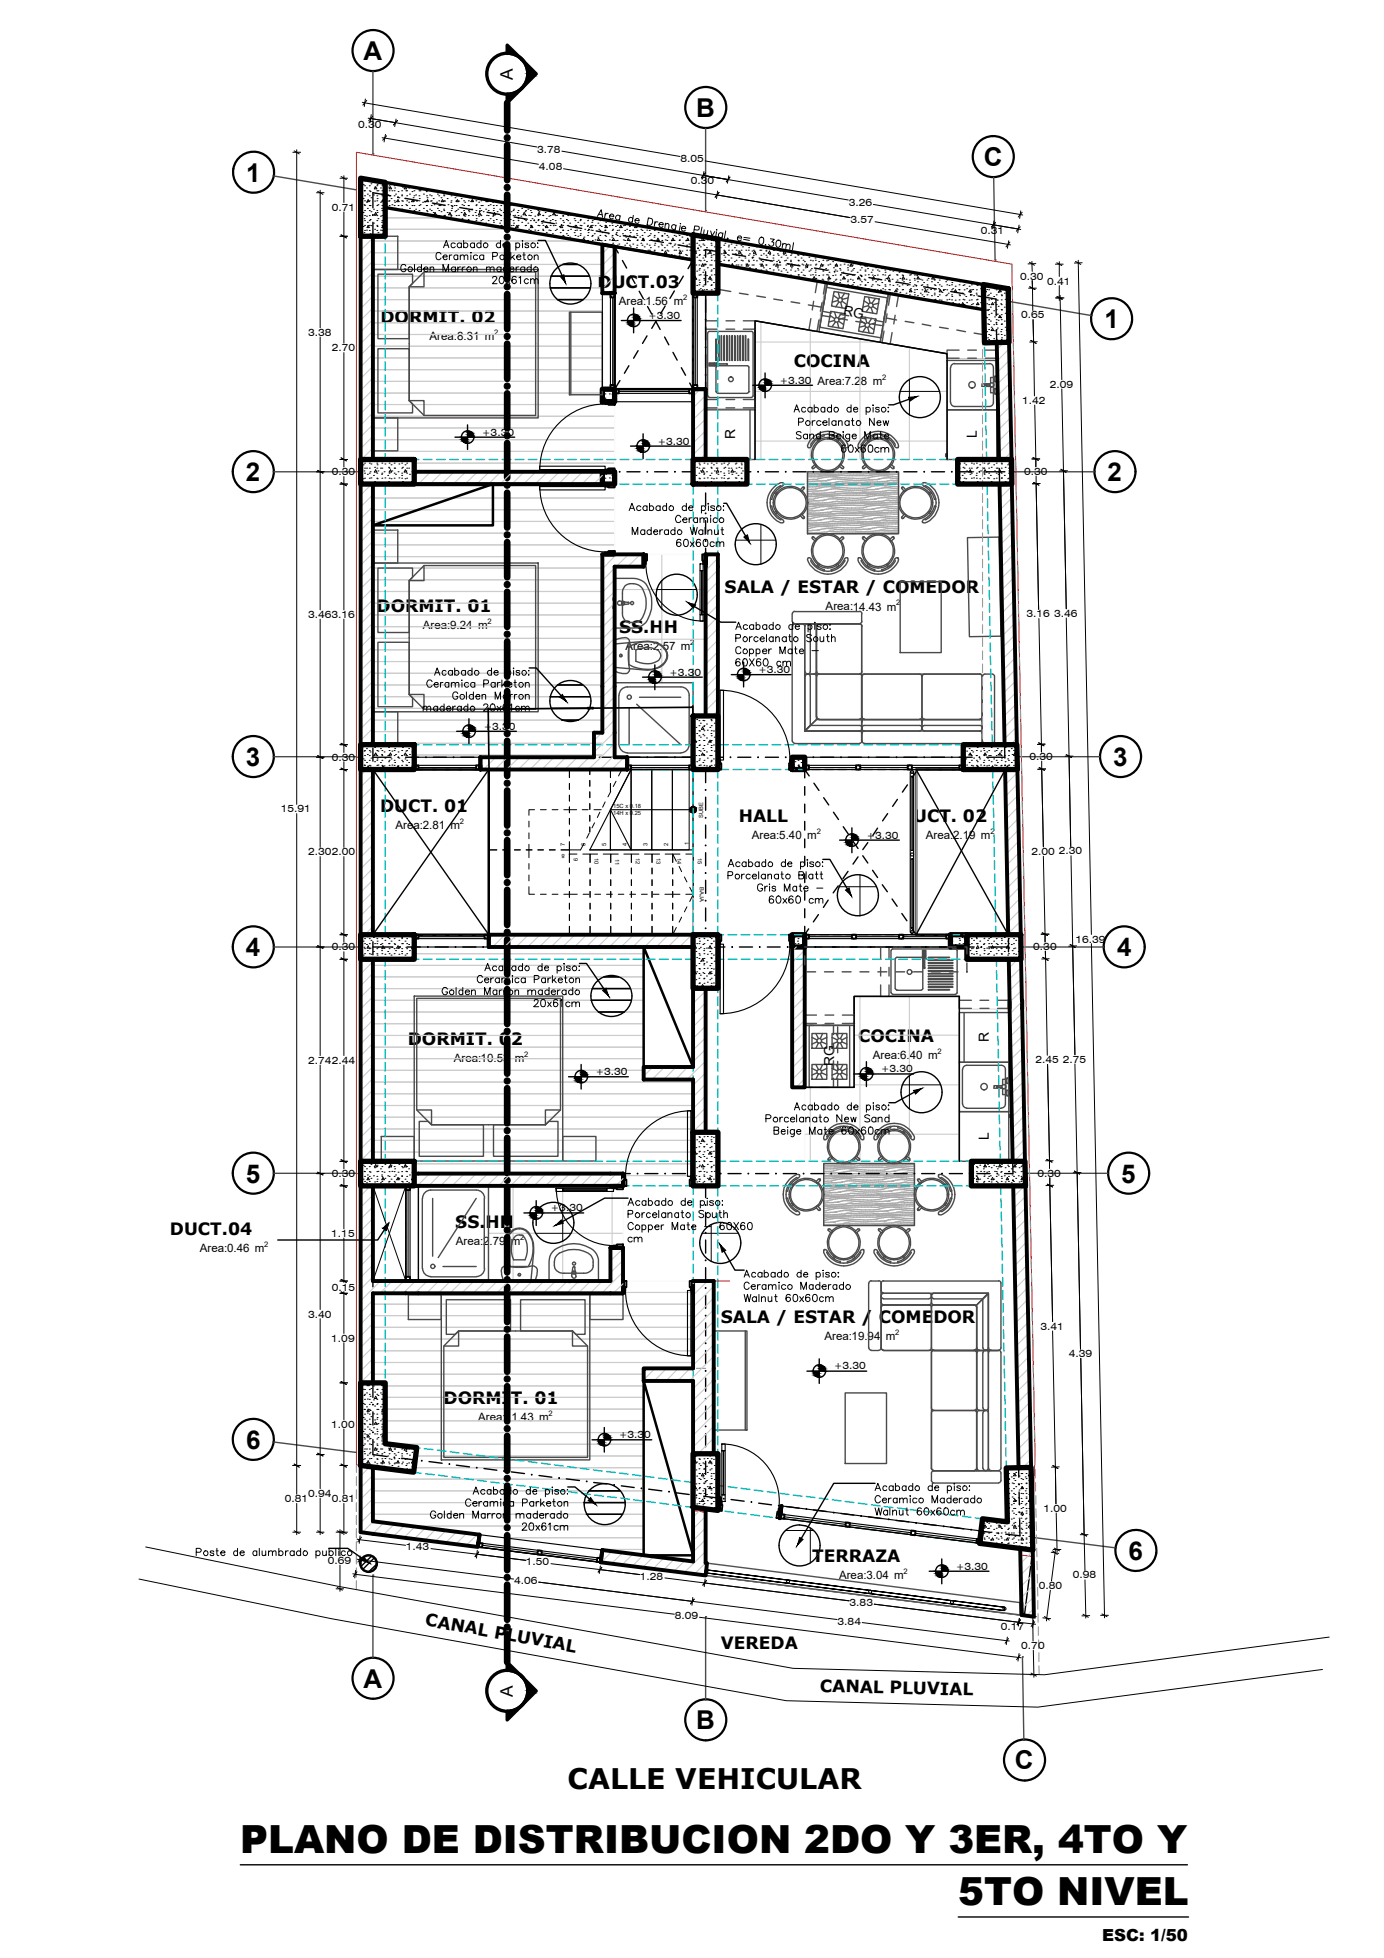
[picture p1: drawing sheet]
<svg xmlns="http://www.w3.org/2000/svg" width="210mm" height="297mm" viewBox="0 0 210 297" stroke-linecap="round" stroke-linejoin="round" font-family="sans-serif">
<defs><g id="words">
<g font-size="5.9">
<text x="36.4" y="281.1">PLANO DE DISTRIBUCION 2DO Y 3ER, 4TO Y</text>
<text x="145.3" y="289">5TO NIVEL</text>
</g>
<text font-size="4.3" x="86.1" y="271.5">CALLE VEHICULAR</text>
<g font-size="3.9">
<text x="55.1" y="9.1">A</text>
<text x="105.6" y="17.7">B</text>
<text x="37.3" y="27.6">1</text>
<text x="149.2" y="25.2">C</text>
<text x="167.5" y="49.8">1</text>
<text x="37.3" y="73">2</text>
<text x="168" y="73">2</text>
<text x="37.3" y="116.2">3</text>
<text x="168.8" y="116.2">3</text>
<text x="37.3" y="145.1">4</text>
<text x="169.4" y="145.1">4</text>
<text x="37.3" y="179.4">5</text>
<text x="170.1" y="179.4">5</text>
<text x="37.3" y="219.8">6</text>
<text x="171.2" y="236.6">6</text>
<text x="55.1" y="256">A</text>
<text x="105.6" y="262.4">B</text>
<text x="153.9" y="268.4">C</text>
</g>
<g font-size="2.6">
<text x="77.8" y="12.1" transform="rotate(-90 77.8 12.1)">A</text>
<text x="90.6" y="43.7">DUCT.03</text>
<text x="57.7" y="49">DORMIT. 02</text>
<text x="120.4" y="55.7">COCINA</text>
<text x="109.9" y="90">SALA / ESTAR / COMEDOR</text>
<text x="57.1" y="92.9">DORMIT. 01</text>
<text x="93.9" y="96">SS.HH</text>
<text x="57.7" y="123.1">DUCT. 01</text>
<text x="112.1" y="124.7">HALL</text>
<text x="136.4" y="124.7">DUCT. 02</text>
<text x="61.8" y="158.5">DORMIT. 02</text>
<text x="130.1" y="158.1">COCINA</text>
<text x="25.8" y="187.4">DUCT.04</text>
<text x="69" y="186.3">SS.HH</text>
<text x="109.3" y="200.6">SALA / ESTAR / COMEDOR</text>
<text x="67.3" y="212.9">DORMIT. 01</text>
<text x="123.2" y="237">TERRAZA</text>
<text x="64.4" y="246.6" transform="rotate(10 64.4 246.6)">CANAL PLUVIAL</text>
<text x="109.3" y="250.1">VEREDA</text>
<text x="77.8" y="257.4" transform="rotate(-90 77.8 257.4)">A</text>
<text x="124.3" y="256.7" transform="rotate(1 124.3 256.7)">CANAL PLUVIAL</text>
</g>
<text font-size="2.5" x="167.2" y="294.5">ESC: 1/50</text>
<g font-size="2.1">
<text x="127.8" y="47.8" transform="rotate(10 127.8 47.8)">RG</text>
<text x="111.5" y="66.6" transform="rotate(-90 111.5 66.6)">R</text>
<text x="148.2" y="66.4" transform="rotate(-90 148.2 66.4)">L</text>
<text x="126.5" y="161.7" transform="rotate(-90 126.5 161.7)">RG</text>
<text x="150" y="158.1" transform="rotate(-90 150 158.1)">R</text>
<text x="150" y="172.9" transform="rotate(-90 150 172.9)">L</text>
</g>
<g font-size="1.7">
<text x="93.9" y="46.3">Area:1.56 m</text>
<text x="65.2" y="51.5">Area:8.31 m</text>
<text x="124" y="58.4">Area:7.28 m</text>
<text x="64.1" y="95.5">Area:9.24 m</text>
<text x="125.2" y="92.6">Area:14.43 m</text>
<text x="94.9" y="98.5">Area:2.57 m</text>
<text x="60" y="125.8">Area:2.81 m</text>
<text x="114" y="127.2">Area:5.40 m</text>
<text x="140.4" y="127.2">Area:2.19 m</text>
<text x="68.8" y="161.1">Area:10.53</text>
<text x="78.1" y="161.1">m</text>
<text x="132.4" y="160.7">Area:6.40 m</text>
<text x="30.3" y="189.9">Area:0.46 m</text>
<text x="69.1" y="188.9">Area:2.79</text>
<text x="77.5" y="188.9">m</text>
<text x="125.1" y="203.3">Area:19.94</text>
<text x="134.3" y="203.3">m</text>
<text x="72.5" y="215.5">Area:11.43 m</text>
<text x="127.3" y="239.5">Area:3.04 m</text>
</g>
<g font-size="1.5">
<text x="54.3" y="19.4">0.30</text>
<text x="81.5" y="23.1">3.78</text>
<text x="81.7" y="25.8">4.08</text>
<text x="103.2" y="24.6">8.05</text>
<text x="104.8" y="28">0.30</text>
<text x="50.3" y="31.9">0.71</text>
<text x="128.7" y="31.2">3.26</text>
<text x="129" y="33.9">3.57</text>
<text x="148.8" y="35.5">0.31</text>
<text x="154.7" y="42.4">0.30</text>
<text x="158.8" y="43.2">0.41</text>
<text x="46.7" y="50.9">3.38</text>
<text x="50.3" y="53.3">2.70</text>
<text x="98.3" y="48.4">+3.30</text>
<text x="154.9" y="48.3">0.65</text>
<text x="118.3" y="58.2">+3.30</text>
<text x="159.2" y="58.8">2.09</text>
<text x="155" y="61.3">1.42</text>
<text x="73.2" y="66.1">+3.30</text>
<text x="99.8" y="67.5">+3.30</text>
<text x="50.3" y="72.1">0.30</text>
<text x="155.3" y="72">0.30</text>
<text x="46.7" y="93.8">3.463.16</text>
<text x="155.7" y="93.7">3.16</text>
<text x="159.9" y="93.6">3.46</text>
<text x="101.6" y="102.5">+3.30</text>
<text x="115" y="102.1">+3.30</text>
<text x="73.4" y="110.7">+3.30</text>
<text x="50.3" y="115.4">0.30</text>
<text x="156.1" y="115.3">0.30</text>
<text x="42.6" y="123.2">15.91</text>
<text x="46.7" y="129.8">2.302.00</text>
<text x="131.4" y="127.2">+3.30</text>
<text x="156.4" y="129.7">2.00</text>
<text x="160.6" y="129.6">2.30</text>
<text x="163.1" y="143">16.39</text>
<text x="50.3" y="144.2">0.30</text>
<text x="156.7" y="144.1">0.30</text>
<text x="46.7" y="161.4">2.742.44</text>
<text x="157.1" y="161.3">2.45</text>
<text x="161.2" y="161.2">2.75</text>
<text x="90.4" y="163.1">+3.30</text>
<text x="133.6" y="162.7">+3.30</text>
<text x="50.3" y="178.5">0.30</text>
<text x="157.4" y="178.5">0.30</text>
<text x="83.6" y="183.8">+3.30</text>
<text x="50.2" y="187.6">1.15</text>
<text x="50.3" y="195.8">0.15</text>
<text x="46.7" y="199.9">3.40</text>
<text x="50.2" y="203.5">1.09</text>
<text x="157.8" y="201.7">3.41</text>
<text x="126.5" y="207.8">+3.30</text>
<text x="162.1" y="205.9">4.39</text>
<text x="50.2" y="216.6">1.00</text>
<text x="93.9" y="218.2">+3.30</text>
<text x="43.2" y="227.9">0.81</text>
<text x="46.7" y="227.1">0.94</text>
<text x="50.3" y="227.9">0.81</text>
<text x="158.3" y="229.3">1.00</text>
<text x="49.7" y="237.3">0.69</text>
<text x="61.6" y="235.2">1.43</text>
<text x="79.8" y="237.5">1.50</text>
<text x="97" y="239.6">1.28</text>
<text x="145" y="238.1">+3.30</text>
<text x="162.7" y="239.5">0.98</text>
<text x="78" y="240.3">4.06</text>
<text x="102.4" y="245.6">8.09</text>
<text x="128.9" y="243.6">3.83</text>
<text x="157.6" y="241.1">0.80</text>
<text x="127" y="246.5">3.84</text>
<text x="151.8" y="247.3">0.17</text>
<text x="154.9" y="250.2">0.70</text>
</g>
<g font-size="1.2">
<text x="103.6" y="45.5">2</text>
<text x="75" y="50.8">2</text>
<text x="133.8" y="57.6">2</text>
<text x="73.9" y="94.7">2</text>
<text x="135.9" y="91.8">2</text>
<text x="104.7" y="97.8">2</text>
<text x="69.8" y="125">2</text>
<text x="123.9" y="126.5">2</text>
<text x="150.2" y="126.5">2</text>
<text x="79.5" y="160.3">2</text>
<text x="142.2" y="160">2</text>
<text x="40.1" y="189.2">2</text>
<text x="78.9" y="188.2">2</text>
<text x="135.8" y="202.6">2</text>
<text x="83.2" y="214.8">2</text>
<text x="137" y="238.7">2</text>
</g>
<g font-size=".9">
<text x="93" y="122.6">15C x 0.18</text>
<text x="93" y="123.6">14H x 0.25</text>
<text x="106.6" y="124" transform="rotate(-90 106.6 124)">SUBE</text>
<text x="85.7" y="128.3" transform="rotate(-90 85.7 128.3)">7</text>
<text x="85.7" y="129.6" transform="rotate(-180 85.7 129.6)">8</text>
<text x="87" y="130.2" transform="rotate(90 87 130.2)">9</text>
<text x="88.8" y="128.3" transform="rotate(-90 88.8 128.3)">6</text>
<text x="90.2" y="130.2" transform="rotate(90 90.2 130.2)">10</text>
<text x="91.9" y="128.3" transform="rotate(-90 91.9 128.3)">5</text>
<text x="93.3" y="130.2" transform="rotate(90 93.3 130.2)">11</text>
<text x="95.1" y="128.3" transform="rotate(-90 95.1 128.3)">4</text>
<text x="96.4" y="130.2" transform="rotate(90 96.4 130.2)">12</text>
<text x="98.2" y="128.3" transform="rotate(-90 98.2 128.3)">3</text>
<text x="99.6" y="130.2" transform="rotate(90 99.6 130.2)">13</text>
<text x="101.3" y="128.3" transform="rotate(-90 101.3 128.3)">2</text>
<text x="102.7" y="130.2" transform="rotate(90 102.7 130.2)">14</text>
<text x="104.5" y="128.2" transform="rotate(-90 104.5 128.2)">1</text>
<text x="105.8" y="130.2" transform="rotate(90 105.8 130.2)">15</text>
<text x="106.1" y="134.6" transform="rotate(90 106.1 134.6)">BAJA</text>
</g>
</g></defs>
<path d="M54.1 23.1l99.4 17 3.5 180.3-.5 15.7-102.4-13.9z" fill="none" stroke="#f00" stroke-width=".15"/>
<!-- layer: Nuevo_ZONAS -->
<g fill="none" stroke="#fff" stroke-width=".15">
<path d="M58.4 31.5l33 5.6v23.8h1.8v10.7h-30.4v-1.9h-6.2v-33.9h1.8zM93.2 37.4l11.9 2v19.6h-11.9zM108.9 40.1l40.3 6.9 .1 5h1.9l.3 17.8-44.5-.1v-25.2h1.9zM56.6 73.4h36.6v10.7h-1.8v30.8h-28.6v-1.9h-6.2zM93.2 60.9h11.9v12.5h8.2v-3.7h31.9v3.7h6.4l.8 39.6h-6.3v1.9h-26v1.8h-11.2v-32.6h-15.7zM93.2 86h4.4v-1.9h9.4v24.5h-1.9v6.3h-11.9zM56.6 116.7h17.5v25.1h-17.5zM105.1 116.7h33.8v25.1h-33.8zM138.9 116.7l13.5 .1 .5 25h-14zM56.6 145.5h6.2v-1.8h42.3v18.2h-7.5v1.9h7.5v16.1h-10.6v-1.9h-31.7v-1.8h-6.2zM108.9 141.8h11.2v34.5h27.2v3.6h6.4l.8 42.8h-1.9l.2 8.2-3.8-.5-.2 1.9-30.3-3.8-.2 1.8-9.4-1.2v-8.6h-1.9v-26.2h-12.5v-14.4h14.4v-8.1h-1.9v-21.9h1.9zM122 143.7h24.6v1.8h6.4l.6 30.7h-31.6z"/>
<path d="M56.6 179.9h5v14.4h-5zM63.5 179.9h31v9.4h-1.9v5h-29.1zM56.6 196.2h37.9v-1.9h10.6v13.3h-7.5v1.9h7.5v27.4l-48.5-6.1v-8.2l6.1 .7 .5-3.7-4.8-.6v-9.2h-1.8zM107 228.9l47.8 6-1.3 9.9-46.5-5.8z"/>
</g>
<g fill="#fff" stroke="#fff" stroke-width=".15">
<path d="M58.4 31.5l25.7 4.3h-25.7z"/>
<path d="M108.9 40.1l1.6 .3h-1.6z"/>
<path d="M149.3 52h1.9z"/>
<path d="M107 52h44.2l.3 17.7z"/>
<path d="M93.2 37.4l11.9 2h-11.9z"/>
<path d="M146.1 113h6.3z"/>
<path d="M138.9 116.7l13.5 .1z"/>
<path d="M138.9 116.8h13.5l.5 25z"/>
<path d="M56.6 222.6l6.1 .7h-6.1z"/>
<path d="M56.6 223.3h48.5v7.5z"/>
<path d="M108.9 228.5h9.6l-.1 .6z"/>
<path d="M149 230.4h3.8v.5z"/>
<path d="M133.9 230.4h15.1l-.1 .5z"/>
<path d="M118.5 228.5l9.9 1.2h-10z"/>
<path d="M118.4 229.7h10l20.5 2.6z"/>
<path d="M107 228.9l47.8 6h-47.8z"/>
<path d="M107 234.9h47.8l-.5 4.1z"/>
<path d="M56.6 35.8l34.8 1.3-7.3-1.3zM56.6 35.8l34.8 1.3h-34.8z"/>
<path d="M56.6 37.1l34.8 23.8v-23.8zM56.6 37.1l34.8 23.8h-34.8z"/>
<path d="M56.6 60.9l36.6 8.8v-8.8zM56.6 60.9l36.6 8.8h-36.6z"/>
<path d="M62.8 69.7l30.4 1.9v-1.9zM62.8 69.7l30.4 1.9h-30.4z"/>
<path d="M56.6 73.4l36.6 10.7v-10.7zM56.6 73.4l36.6 10.7h-36.6z"/>
<path d="M56.6 84.1l34.8 28.9v-28.9zM56.6 84.1l34.8 28.9h-34.8z"/>
<path d="M62.8 113l28.6 1.9v-1.9zM62.8 113l28.6 1.9h-28.6z"/>
<path d="M97.6 84.1l9.4 1.9v-1.9zM97.6 84.1l9.4 1.9h-9.4z"/>
<path d="M93.2 86l13.8 22.6v-22.6zM93.2 86l13.8 22.6h-13.8z"/>
<path d="M93.2 108.6l11.9 6.3v-6.3zM93.2 108.6l11.9 6.3h-11.9z"/>
<path d="M108.9 40.4l25.6 4.1-24-4.1zM108.9 40.4l25.6 4.1h-25.6z"/>
<path d="M107 44.5l42.2 2.5-14.7-2.5zM107 44.5l42.2 2.5h-42.2z"/>
<path d="M107 47l42.3 5-.1-5zM107 47l42.3 5h-42.3z"/>
<path d="M107 52h42.3zM107 52h42.3z"/>
<path d="M107 52v17.7h44.5zM107 69.7l44.5 .1z"/>
<path d="M93.2 39.4l11.9 19.6v-19.6zM93.2 39.4l11.9 19.6h-11.9z"/>
<path d="M113.3 69.7l31.9 3.7v-3.7zM113.3 69.7l31.9 3.7h-31.9z"/>
<path d="M93.2 60.9l11.9 12.5v-12.5zM93.2 60.9l11.9 12.5h-11.9z"/>
<path d="M93.2 73.4l58.6 10.7-.2-10.7zM93.2 73.4l58.6 10.7h-58.6z"/>
<path d="M108.9 84.1l43.5 28.9-.6-28.9zM108.9 84.1l43.5 28.9h-43.5z"/>
<path d="M108.9 113l37.2 1.9v-1.9zM108.9 113l37.2 1.9h-37.2z"/>
<path d="M108.9 114.9l11.2 1.8v-1.8zM108.9 114.9l11.2 1.8h-11.2z"/>
<path d="M120.1 114.9l26 1.2v-1.2zM120.1 114.9l26 1.2h-26z"/>
<path d="M56.6 116.7l17.5 25.1v-25.1zM56.6 116.7l17.5 25.1h-17.5z"/>
<path d="M138.9 141.8h14zM138.9 116.8l14 25h-14z"/>
<path d="M62.8 143.7l42.3 1.8v-1.8zM62.8 143.7l42.3 1.8h-42.3z"/>
<path d="M56.6 145.5l48.5 16.4v-16.4zM56.6 145.5l48.5 16.4h-48.5z"/>
<path d="M56.6 161.9l41 1.9v-1.9zM56.6 161.9l41 1.9h-41z"/>
<path d="M56.6 163.8l48.5 12.4v-12.4zM56.6 163.8l48.5 12.4h-48.5z"/>
<path d="M62.8 176.2l42.3 1.8v-1.8zM62.8 176.2l42.3 1.8h-42.3z"/>
<path d="M94.5 178l10.6 1.9v-1.9zM94.5 178l10.6 1.9h-10.6z"/>
<path d="M94.5 194.3l10.6 1.9v-1.9zM94.5 194.3l10.6 1.9h-10.6z"/>
<path d="M56.6 196.2l48.5 11.4v-11.4zM56.6 196.2l48.5 11.4h-48.5z"/>
<path d="M56.6 207.6l41 1.9v-1.9zM56.6 207.6l41 1.9h-41z"/>
<path d="M56.6 209.5l48.5 .3v-.3zM56.6 209.5l48.5 .3h-48.5z"/>
<path d="M58.4 209.8l46.7 9.2v-9.2zM58.4 209.8l46.7 9.2h-46.7z"/>
<path d="M58.4 219l46.7 .6v-.6zM58.4 219l46.7 .6h-41.9z"/>
<path d="M63.2 219.6l41.9 3.7v-3.7zM63.2 219.6l41.9 3.7h-42.4z"/>
<path d="M56.6 223.3v7.5h48.5zM56.6 230.8h48.5v6.1z"/>
<path d="M63.5 179.9l31 9.4v-9.4zM63.5 179.9l31 9.4h-31z"/>
<path d="M63.5 189.3l29.1 5v-5zM63.5 189.3l29.1 5h-29.1z"/>
<path d="M122 143.7l24.6 1.8v-1.8zM122 143.7l24.6 1.8h-24.6z"/>
<path d="M122 145.5l31.6 30.7-.6-30.7zM122 145.5l31.6 30.7h-31.6z"/>
<path d="M108.9 141.8l11.2 8.1v-8.1zM108.9 141.8l11.2 8.1h-11.2z"/>
<path d="M107 149.9l13.1 21.9v-21.9zM107 149.9l13.1 21.9h-13.1z"/>
<path d="M108.9 171.8l11.2 4.5v-4.5zM108.9 171.8l11.2 4.5h-11.2z"/>
<path d="M108.9 176.3l38.4 3.6v-3.6zM108.9 176.3l38.4 3.6h-38.4z"/>
<path d="M94.5 179.9l59.4 14.4-.2-14.4zM94.5 179.9l59.4 14.4h-59.4z"/>
<path d="M107 194.3l47.4 26.2-.5-26.2zM107 194.3l47.4 26.2h-47.4z"/>
<path d="M108.9 220.5l45.6 2.2-.1-2.2zM108.9 220.5l45.6 2.2h-45.6z"/>
<path d="M108.9 222.7h45.6zM108.9 222.7h43.7z"/>
<path d="M108.9 222.7l43.8 5.8-.1-5.8zM108.9 222.7l43.8 5.8h-43.8z"/>
<path d="M108.9 228.5v.6h9.5zM108.9 229.1h9.5l-.1 1.2z"/>
<path d="M118.5 228.5l34.3 1.9-.1-1.9zM118.5 228.5l34.3 1.9h-18.9z"/>
<path d="M133.9 230.4l3.8 .5h11.2zM137.7 230.9h11.2l-.1 1.4z"/>
<path d="M118.4 229.7l20.5 2.6h10zM138.9 232.3h10l-.1 1.2z"/>
<path d="M105.1 116.7l33.8 25.1v-25.1zM105.1 116.7l33.8 25.1h-33.8z"/>
<path d="M107 234.9v4.1h47.3zM107 239h47.3l-.8 5.8z"/>
<path d="M56.6 179.9l5 14.4v-14.4zM56.6 179.9l5 14.4h-5z"/>
</g>
<path d="M93.2 37.4l11.9 2v19.6h-11.9zM54.7 116.7h19.4v25.1h-19.4zM138.9 116.7h15.4l-1.9 .1 .5 25h-14z" fill="none" stroke="#000" stroke-width=".38"/>
<path d="M56.3 236.1l-1.6 1.6M56.8 236.3l-1.8 1.8M57.1 237.3l-1.2 1.1" fill="none" stroke="#000" stroke-width=".21"/>
<circle cx="55.9" cy="237.2" r="1.25" fill="none" stroke="#000" stroke-width=".38"/>
<path d="M54.7 27l98.2 16.8 1.4 72.9h-15.4v25.1h15.9l1.8 93.3-1.2 10-100.7-12.7v-90.6h50.5l-.1-25.1h-50.4zM56.6 179.9h5v14.4h-5z" fill="none" stroke="#000" stroke-width=".21"/>
<g fill="none" stroke="#fafafa" stroke-width=".15">
<path d="M58.4 31.5l33 5.6v23.8h1.8v10.7h-30.4v-1.9h-6.2v-33.9h1.8zM114.5 48.7l29.1 5v16h-29.1zM56.6 73.4h36.6v10.7h-1.8v30.8h-28.6v-1.9h-6.2zM93.2 60.9h11.9v12.5h8.2v-3.7h31.9v3.7h6.4l.8 39.6h-6.3v1.9h-26v1.8h-11.2v-32.6h-15.7zM93.2 86h4.4v-1.9h9.4v19.5h-13.8zM105.1 116.7h33.8v25.1h-33.7zM56.6 145.5h6.2v-1.8h34.8v20.1h7.5v16.1h-10.6v-1.9h-31.7v-1.8h-6.2zM108.9 141.8h11.2v23.2h1.9v11.2h25.3v3.7h6.4l.8 42.8h-1.9l.2 8.2-3.8-.5-.2 1.9-30.3-3.8-.2 1.8 36.5 4.6-1 8.1-46.8-5.9v-8.2l1.9 .2v-8.6h-1.9v-26.2h-12.5v-14.4h14.4v-8.1h-1.9v-21.9h1.9zM129.5 151.2h16v25h-23.5v-11.2h7.5zM74.1 179.9h20.4v9.4h-1.9v5h-18.5zM56.6 196.2h37.9v-1.9h10.6v13.3h-7.5v28.4l-41-5.2v-8.2l6.1 .7 .5-3.7-4.8-.6v-9.2h-1.8z"/>
<circle cx="86.5" cy="43" r="3.1"/>
<circle cx="139.5" cy="60.2" r="3.1"/>
<circle cx="102.6" cy="90.2" r="3.1"/>
<circle cx="114.6" cy="82.6" r="3.1"/>
<circle cx="86.5" cy="106.3" r="3.1"/>
<circle cx="130.1" cy="135.8" r="3.1"/>
<circle cx="92.7" cy="151.1" r="3.1"/>
<circle cx="139.8" cy="165.7" r="3.1"/>
<circle cx="83.9" cy="185.5" r="3.1"/>
<circle cx="109.2" cy="188.6" r="3.1"/>
<circle cx="91.7" cy="228.2" r="3.1"/>
<circle cx="121.3" cy="234.4" r="3.1"/>
</g>
<g fill="none" stroke="#ccc" stroke-width=".17">
<path d="M56.6 38.3h34.8M56.6 36.6h31.7M58.4 34.8h19.5M58.4 33h9.1M56.6 59.6h34.8M56.6 57.9h34.8M56.6 56.1h34.8M56.6 54.3h34.8M56.6 52.5h34.8M56.6 50.7h34.8M56.6 49h34.8M56.6 47.2h34.8"/>
<path d="M56.6 45.5h27.9M56.6 43.7h26.8M56.6 41.9h27M56.6 40.1h28.7M87.6 40.1h3.8M88.4 45.5h3M89.4 41.9h2M89.5 43.7h1.9M114.5 51.9h18.7M114.5 59.4h22M115.4 48.8v20.9M122.9 50.1v19.6"/>
<path d="M130.4 51.4v18.3M137.9 52.7v4.8M142.5 59.4h1.1M56.6 79.1h36.6M56.6 77.3h36.6M56.6 75.6h36.6M56.6 73.8h36.6M56.6 68.5h36.6M56.6 66.7h36.6M56.6 64.9h36.6M56.6 63.1h36.6M56.6 61.4h36.6"/>
<path d="M62.8 70.3h30.4M114.5 66.9h29.1M137.9 63v6.7M56.6 98.6h34.8M56.6 96.8h34.8M56.6 95.1h34.8M56.6 93.3h34.8M56.6 91.5h34.8M56.6 89.7h34.8M56.6 88h34.8M56.6 86.2h34.8M56.6 84.4h34.8"/>
<path d="M56.6 82.7h36.6M56.6 80.9h36.6M93.2 89.4h6.4M93.2 97h13.8M100.4 84.1v4M100.4 92.4v11.2M105.6 89.4h1.4M56.6 112.8h34.8M56.6 111h34.8M56.6 109.2h28.6M56.6 107.5h27M56.6 105.7h26.8"/>
<path d="M56.6 103.9h28M56.6 102.1h34.8M56.6 100.4h34.8M62.8 114.5h28.6M87.7 109.2h3.7M88.3 103.9h3.1M89.4 107.5h2M89.5 105.7h1.9M56.6 158.9h41M56.6 157.1h41M56.6 155.3h41M56.6 153.5h34.2"/>
<path d="M56.6 151.8h33.1M56.6 150h33.2M56.6 148.2h35M56.6 146.5h41M62.8 144.7h34.8M93.8 148.2h3.8M94.7 153.5h2.9M95.6 150h2M95.8 151.8h1.8M129.5 157h16M130.4 151.2v25M137.9 151.2v12"/>
<path d="M145.5 151.2v25M56.6 174.8h48.5M56.6 173h48.5M56.6 171.3h48.5M56.6 169.5h48.5M56.6 167.7h48.5M56.6 165.9h48.5M56.6 164.2h48.5M56.6 162.4h41M56.6 160.6h41M62.8 176.6h42.3M77.8 179.9v14.4"/>
<path d="M85.3 179.9v2.9M92.8 179.9v9.4M94.5 178.3h10.6M122 172.1h23.5M122.9 165v11.2M129.5 164.6h7.3M137.9 168.3v7.9M142.7 164.6h2.8M56.6 199.6h48.5M56.6 197.9h48.5M74.1 187.1h7.1M85.3 188.3v6"/>
<path d="M86.6 187.1h7.9M94.5 196.1h10.6M56.6 208.5h41M56.6 206.7h48.5M56.6 204.9h48.5M56.6 203.1h48.5M56.6 201.4h48.5M58.4 217.3h39.2M58.4 215.5h39.2M58.4 213.8h39.2M58.4 212h39.2M58.4 210.3h39.2"/>
<path d="M59.1 219.1h38.5M56.6 229.7h32.3M56.6 228h32M56.6 226.2h32.7M56.6 224.4h41M56.6 222.7h.5M62.3 231.5h35.3M62.8 222.7h34.8M63.1 220.9h34.5M76.4 233.3h21.2M90.5 235.1h7.1M94 226.2h3.6"/>
<path d="M94.4 229.7h3.2M94.8 228h2.8"/>
</g>
<path d="M108.9 40.1l16.3 2.8-1.3 7.4-9.4-1.6v13.2h-7.5v-17.4h1.9zM135 44.6l14.2 2.4 .1 5h1.9v2.3h-7.6v-.6l-9.8-1.7zM122 143.7h24.6v1.8h6.4l.1 7.5h-7.6v-1.8h-16v4.1h-7.5z" fill="none" stroke="#000" stroke-width=".21"/>
<g fill="none" stroke="#000" stroke-width=".21">
<path d="M83.4 43.7h6.1M83.6 41.9h5.8M84.5 45.5h3.9M85.3 40.1h2.3M83.4 105.7h6.1M83.6 107.5h5.8M84.6 103.9h3.7M85.2 109.2h2.5M89.7 151.8h6.1M89.8 150h5.8M90.8 153.5h3.9M91.6 148.2h2.2"/>
<circle cx="86.5" cy="43" r="3.1"/>
<circle cx="139.5" cy="60.2" r="3.1"/>
<circle cx="102.6" cy="90.2" r="3.1"/>
<circle cx="114.6" cy="82.6" r="3.1"/>
<circle cx="86.5" cy="106.3" r="3.1"/>
<circle cx="130.1" cy="135.8" r="3.1"/>
<circle cx="92.7" cy="151.1" r="3.1"/>
</g>
<!-- layer: Nuevo_ARQUITECTURA.TRAMA PISO -->
<path d="M136.5 59.4h6M137.9 57.5v5.5M115.4 79.6v6M99.6 89.4h6M100.4 88.1v4.3M111.5 81.9h6.2M127.3 134.5h5.6M130.4 132.7v6.3" fill="none" stroke="#000" stroke-width=".15"/>
<!-- layer: Nuevo_ARQUITECTURA.CONTRAPISO -->
<path d="M136.8 164.6h5.9M137.9 163.2v5.1M81.2 187.1h5.4M85.3 182.8v5.5M106.5 187.1h5.5M107.9 185.7v5.7M119.1 232.2h4.3M122.9 231.8v5.3" fill="none" stroke="#000" stroke-width=".15"/>
<g fill="none" stroke="#000" stroke-width=".21">
<path d="M88.6 228h6.2M88.9 229.7h5.5M89.3 226.2h4.7M122.1 231.4a3.1 3.1 0 0 1 1.5 5.1 3.1 3.1 0 0 1-5.2-.7 3.1 3.1 0 0 1 2.9-4.5l.8 .2"/>
<circle cx="139.8" cy="165.7" r="3.1"/>
<circle cx="83.9" cy="185.5" r="3.1"/>
<circle cx="109.2" cy="188.6" r="3.1"/>
<circle cx="91.7" cy="228.2" r="3.1"/>
</g>
<g fill="none" stroke="#000" stroke-width=".15">
<path d="M74.1 118.9v.8M75.4 116.7h-1.3v1.3M76.2 116.7h.9M78 116.7h.9M79.8 116.7h.9M81.6 116.7h.8M83.3 116.7h.9M85.1 116.7h1.3v1.3v-1.3h1.1M86.4 118.9v.8M88.3 116.7h1.2v.8v-.8h1.1M89.5 118.4v.9M91.5 116.7h1.1v1.3v-1.3h1.7l-.5 1"/>
<path d="M92.6 118.9v1.2M93.4 118.5l-.4 .8M95.7 116.7h8.8v12.2h-15M74.1 127.7v1.2h1.3h-1.3v.7M74.1 120.6v.9M74.1 122.4v.9M74.1 124.1v.9M74.1 125.9v.9M74.1 130.5v.9M74.1 132.3v.9M74.1 134.1v.8M74.1 135.8v.9"/>
<path d="M74.1 137.6v.9M74.1 139.3v.9M76.2 128.9h.9M78 128.9h.9M79.8 128.9h.9M80.2 128.1v2M80.2 134.5v1.2h.9M80.2 124.6v.9M80.2 126.4v.8M80.2 131v.9M80.2 132.7v.9M81.1 122.8h-.9v.9"/>
<path d="M81.6 128.9h.8M82 122.8h.8M82 135.7h.8M83.3 128.9h.9M83.7 122.8h.9M83.7 135.7h.9M85.5 122.8h2M85.5 135.7h2M86.4 120.6v.9M86.4 122.4v.9M86.4 124.1v.9M86.4 125.9v.9"/>
<path d="M86.4 131.7v.9M86.4 133.5v.9M86.4 135.2v.9M86.4 137v.9M86.4 138.8v.8M88.3 122.8h.9M88.4 129.6h1.1v1.2v-1.2h1.1M88.4 135.7h.9M88.6 128l-.5 .9h-1.7v-1.2v1.2h-1.3h1.3v1.9v-1.2h1.1M89.4 126.4l-.4 .8M89.5 120.1v.9M89.5 121.9v.9"/>
<path d="M89.5 123.7v.9M89.5 125.5v.7M89.5 131.7v.9M89.5 133.5v.9M89.5 135.2v.9M89.5 137v.9M89.5 138.8v.8M90.1 122.8h1.1M90.2 124.8l-.4 .8M90.2 135.7h.9M91 123.2l-.4 .8M91.5 129.6h1.1v1.2v-1.2h1.2"/>
<path d="M91.8 121.7l-.4 .8M92 135.7h.9M92.6 131.7v.9M92.6 133.5v.9M92.6 135.2v.9M92.6 137v.9M92.6 138.8v.8M92.6 120.1l-.4 .8M93.8 135.7h.8M94.6 129.6h1.2v1.2v-1.2h1.1M95.5 135.7h.9M95.8 131.7v.9"/>
<path d="M95.8 133.5v.9M95.8 135.2v.9M95.8 137v.9M95.8 138.8v.8M97.3 135.7h.9M97.7 129.6h1.2v1.2v-1.2h1.1M98.9 131.7v.9M98.9 133.5v.9M98.9 135.2v.9M98.9 137v.9M98.9 138.8v.8M99.1 135.7h.8"/>
<path d="M100.8 135.7h2.3M100.9 129.6h1.1v1.2v-1.2h1.1M102 131.7v.9M102 133.5v.9M102 135.2v.9M102 137v.9M102 138.8v.8M102 129.6l.6 1.1M103 131.4l.4 .8M103.4 139.1l-.4 .8M103.8 133l.4 .8M104 129.6h1.2v1.2"/>
<path d="M104 135.7h1.2M104.2 137.6l-.4 .7M104.6 134.6l.6 1.1M105.2 131.7v.9M105.2 133.5v.9M105.2 135.2v.9M105.2 137v.9M105.2 138.8v.8M105.2 135.7l-.6 1.1M74.1 141.1v.7h1.3M76.3 141.8h.9M78 141.8h.9"/>
<path d="M79.8 141.8h.9M81.6 141.8h.9M83.4 141.8h.8M85.1 141.8h2.4M86.4 140.5v1.3v-1.3M88.4 141.8h1.1v-1.3v1.3h1.1M91.5 141.8h1.1v-1.3v1.3h1.2M94.6 141.8h1.2v-1.3v1.3h1.1M97.7 141.8h1.2v-1.3v1.3h1.1M100.9 141.8h1.1v-1.3v1.3M102 141.8h1.1M102.6 140.7l-.6 1.1"/>
<path d="M105.2 140.5v1.3h-1.2"/>
</g>
<g fill="none" stroke="#000" stroke-width=".17">
<path d="M95.7 116.7h3.1v12.2h-3.1zM95.7 116.7v12.2h-3.1v-6.1v6.1h-3.1zM95.7 116.7l-3.1 6.1 3.1 6.1M98.8 116.7h3.2v12.2h-3.2zM102 116.7h3.1v12.2h-3.1zM92.6 122.8h12.5"/>
<circle cx="105.1" cy="122.8" r=".49"/>
</g>
<path d="M86.3 129.6h.1z" fill="#000" stroke="#000" stroke-width=".15"/>
<g fill="#000" stroke="#000" stroke-width=".15">
<path d="M104.9 123.3h.4zM105 122.4h.2z"/>
<path d="M104.9 123.3h.3zM105 123.3h.2z"/>
<path d="M105 122.4h.3zM104.9 122.4h.4z"/>
<path d="M104.9 122.4l.5 .1zM104.9 122.5h.5z"/>
<path d="M104.9 122.5h.6zM104.8 122.5h.7z"/>
<path d="M104.9 123.3h.5zM104.9 123.3h.4z"/>
<path d="M104.8 122.5h.7zM104.7 122.5h.8z"/>
<path d="M104.8 123.2l.6 .1 .1-.1zM104.8 123.2l.6 .1h-.5z"/>
<path d="M104.7 122.5l.8 .1v-.1zM104.7 122.5l.8 .1h-.8z"/>
<path d="M104.7 123.1h.8zM104.7 123.1l.8 .1z"/>
<path d="M104.7 122.6l.9 .1-.1-.1zM104.7 122.6l.9 .1h-.9z"/>
<path d="M104.7 123l.8 .1v-.1zM104.7 123l.8 .1h-.8z"/>
<path d="M104.7 122.7l.9 .1v-.1zM104.7 122.7l.9 .1h-1z"/>
<path d="M104.6 122.8l1 .1v-.1zM104.6 122.8l1 .1h-1z"/>
<path d="M104.6 122.9l1 .1v-.1zM104.6 122.9l1 .1h-.9z"/>
<path d="M104.7 123h.8h.1zM104.7 123h.8h-.8z"/>
</g>
<!-- layer: Nuevo_Estructura - Carga -->
<path d="M107 49.9h7.5M124 42.7l-1.3 7.4M135 44.6l-1.2 7.4M143.6 53.1h7.6M107 61.9h7.5M122 155.3h7.5M133.6 143.7v7.5M145.5 151.8h7.6M155 151.8v1.2M107.2 237.1l47.7 6" fill="none" stroke="#fff" stroke-width=".15"/>
<g fill="#fff" stroke="#fff" stroke-width=".15">
<path d="M107 239l47.9 4.1v1.9zM107.2 237.1l-.2 1.9 47.9 4.1z"/>
<path d="M122 154h7.5l-7.5 1.3zM122 155.3h7.5v-1.3z"/>
<path d="M133.6 143.7h1.2v7.5zM133.6 143.7v7.5h1.2z"/>
<path d="M145.5 153l7.6-1.2v1.2zM145.5 151.8v1.2l7.6-1.2z"/>
<path d="M107 60.6h7.5l-7.5 1.3zM107 61.9h7.5v-1.3z"/>
<path d="M107 48.7h7.5l-7.5 1.2zM107 49.9h7.5v-1.2z"/>
<path d="M135 44.6l1.3 .2-1.3 7.4zM135 44.6l-1.2 7.4 1.2 .2z"/>
<path d="M124 42.7l1.2 .2-1.3 7.4zM124 42.7l-1.3 7.4 1.2 .2z"/>
<path d="M143.6 54.3l7.6-1.2v1.2zM143.6 53.1v1.2l7.6-1.2z"/>
</g>
<g fill="none" stroke="#dbdbdb" stroke-width=".15">
<path d="M107 49.9h.1M107 48.7h.1M114.5 49.9h.1M114.5 48.7h.1M122.7 50.1h.1M123.9 50.3h.1M124 42.7h.1M125.2 42.9h.1M133.8 52h.1M135 52.2h.1M135 44.6h.1M136.3 44.8h.1"/>
<path d="M143.6 53.1h.1M143.6 54.3h.1M151.2 53.1h.1M151.2 54.3h.1M107 61.9h.1M107 60.6h.1M114.5 61.9h.1M114.5 60.6h.1M122 155.3h.1M122 154h.1M129.5 155.3h.1M129.5 154h.1"/>
<path d="M133.6 143.7h.1M133.6 151.2h.1M134.8 151.2h.1M134.8 143.7h.1M145.5 151.8h.1M145.5 153h.1M153.1 151.8h.1M153.1 153h.1M155 151.8h.1M155 153h.1M107 239h.1M107.2 237.1h.1"/>
<path d="M154.9 243.1h.1M154.9 245h.1"/>
</g>
<g fill="none" stroke="#000" stroke-width=".59">
<path d="M54.7 35.8v33.9M56.6 35.8v33.9M91.4 37.1l1.8 .3v7.1h-1.8zM91.4 59h1.8v1.9h-1.8M105.1 44.5h1.9M151.2 52l.3 17.7M153 51.9l.4 17.8M54.7 73.4v39.6M56.6 73.4v39.6M62.8 71.6h30.4M62.8 73.4h30.4M105.1 69.7v-10.7h1.9v10.7"/>
<path d="M91.4 84.1h6.2v1.9h-4.4v28.9h1.9v1.8h-22.2v-1.8h17.2v-3.7h1.3zM54.7 116.7v25.1M56.6 116.7v25.1M62.8 114.9v1.8M105.1 114.9v1.8M107 108.6v-24.5h1.9v24.5M108.9 114.9v1.8M120.1 114.9v1.8M122 114.9v1.8M146.1 114.9v1.8M152.4 113l-.8-39.5 1.9-.1 .7 39.6M54.7 145.5v30.7"/>
<path d="M56.6 145.5v30.7M62.8 141.8v1.9M105.1 141.8h-31v1.9h31M105.1 149.9v12h-7.5v1.9h7.5v8M107 149.9v21.9M108.9 141.8v1.9M120.1 141.8v23.2h1.9v-23.2M144.1 141.8v1.9M152.9 141.8l-.5-25 1.9-.1 .5 25.1M153.1 151.8v1.2M155 151.8l-.1-6.3-1.9 .1 .6 30.6M155 151.8l.4 24.4"/>
<path d="M54.7 179.9v29.9M56.6 179.9v14.4h36v-5h1.9v6.9h-37.9v13.6M62.8 178h31.7v1.9h-32.9M105.1 178v1.9M54.7 222.3v10.1l17.8 2.3 .2-1.9-16.1-2v-8.2M105.1 228.7v8.2l-13.7-1.8-.3 1.9 15.9 2 .2-1.9h-.2v-8.2M105.1 220.5v-11h-7.5v-1.9h7.5v-13.3h3.1v26.2M108.9 227.2l.3 .1-.2 1.8h-.1M148.9 232.3l-.2 1.8M154.7 234.9l.2 10.1 1.9 .3-.2-10.2M156.4 222.6l-.9-42.7h-1.8l.8 42.8M154.9 243.1v1.9"/>
</g>
<g fill="none" stroke="#515151" stroke-width=".21">
<path d="M108.8 48.7h-1.8v1.2h1.8M110.1 49.9h1.3M110.1 48.7h1.3M112.7 48.7h1.8v1.2h-1.8M123 48.3l-.3 1.8 1.2 .2 .3-1.8M123.4 45.7l-.2 1.3M123.7 44.4l.3-1.7 1.2 .2-.3 1.7M124.7 45.9l-.3 1.3M134.1 50.2l-.3 1.8 1.2 .2 .3-1.8M134.5 47.6l-.2 1.3M134.7 46.3l.3-1.7 1.3 .2-.3 1.7M135.8 47.8l-.2 1.3"/>
<path d="M145.5 53.1h-1.9v1.2h1.9M146.8 53.1h1.3M146.8 54.3h1.3M149.4 53.1h1.8v1.2h-1.8M108.8 60.6h-1.8v1.3h1.8M110.1 61.9h1.3M110.1 60.6h1.3M112.7 60.6h1.8v1.3h-1.8M123.8 154h-1.8v1.3h1.8M125.1 155.3h1.3M125.1 154h1.3M127.8 154h1.7v1.3h-1.7"/>
<path d="M133.6 149.4v1.8h1.2v-1.8M133.6 145.4v-1.7h1.2v1.7M133.6 146.8v1.3M134.8 146.8v1.3M147.3 151.8h-1.8v1.2h1.8M148.6 153h1.4M148.6 151.8h1.3M151.3 153h1.8M151.3 151.8h1.8M155 151.8v1.2M154.9 243.1l-47.7-6-.2 1.9 47.9 6"/>
</g>
<!-- layer: Nuevo_COLUMNETAS -->
<g fill="none" stroke="#000" stroke-width=".15">
<path d="M91.7 59.8h.1M91.9 59.2h.1M92.4 59.8h.1M92.8 59.3h.1M92.8 59.8h.1M93 59.5l.2 .4h-.4zM91.7 60.5h.1M91.7 60.4h.1M91.7 71.8h.1M91.7 72.5h.1M91.7 73.3h.1M91.7 73.2h.1"/>
<path d="M91.8 73.4l.1-.2 .1 .2M91.9 72h.1M92.4 72.5h.1M92.8 72.1h.1M92.8 60.5h.1M92.8 71.8h.1M92.8 72.5h.1M92.8 73.3h.1M92.9 71.6h.3M92.9 60.3h.1M92.9 73.1h.1M120.4 116.7h.1"/>
<path d="M120.6 115.6h.1M120.9 115.1h.1M121 115.3h.1M121 116.1h.1M121.1 116.1h.1M121.2 116.2l.2 .3h-.4zM121.5 115.7h.1M121.6 116.6h.1M121.8 115.3h.1M121.8 116.1h.1M122 116.2h.1M120.2 141.8l.1 .1h-.2"/>
<path d="M120.4 142.2h.1M120.6 143.2h.1M120.9 142.8h.1M121 142.4h.1M121 143.2h.1M121.1 143.7l.1-.2 .1 .2M121.5 143.3h.1M121.6 142.1h.1M121.8 142.4h.1M121.8 143.2h.1M144.3 142.4h.1M144.3 143.2h.1"/>
<path d="M144.4 142.8h.1M144.8 141.8l-.1 .1h.4l-.1-.1M144.9 143.3h.1M145 142.1h.1M145.5 142.4h.1M145.5 143.2h.1M145.5 142.6h.1M145.9 142.2h.1M145.9 143.7l.1-.2 .1 .2M146 143.2h.1M146.2 142.4h.1M146.2 143.2h.1"/>
<path d="M146.5 142.8h.1"/>
</g>
<path d="M91.4 59h1.8v1.9h-1.8zM91.4 71.6h1.8v1.8h-1.8zM120.1 114.9h1.9v1.8h-1.9zM120.1 141.8h1.9v1.9h-1.9zM144.1 141.8h2.5v1.9h-2.5z" fill="none" stroke="#000" stroke-width=".8"/>
<g fill="none" stroke="#000" stroke-width=".17">
<path d="M138 117.1h.6v24.3h-.6zM138.2 117.8h.2v11.2h-.2zM138.2 130.3h.2v10.5h-.2zM107.1 238.2l45.3 5.6-.1 .5-45.2-5.7v-.4v.4l45.2 5.7 .1-.5z"/>
<circle cx="138.3" cy="117.1" r=".23"/>
<circle cx="138.3" cy="129.6" r=".23"/>
<circle cx="138.3" cy="141.4" r=".23"/>
<circle cx="107.1" cy="238.3" r=".23"/>
<circle cx="119.5" cy="239.9" r=".23"/>
<circle cx="132" cy="241.5" r=".23"/>
<circle cx="144.4" cy="243" r=".23"/>
<circle cx="152.3" cy="244.1" r=".23"/>
</g>
<g fill="none" stroke="#4a4a4a" stroke-width=".21">
<path d="M56.6 35.8h3.7v5.1h-3.7zM56.6 40.9h25v22.5h-25zM57.3 52.9h4.8v7.9l.5 .5v1.3h-5.3zM57.3 41.6h5.3v1.4l-.5 .5v7.9h-4.8zM62.1 43.5l2.2-2.2h16.9v21.7h-16.9l-2.2-2.2zM64.3 41.3v2.2h-2.2M86.4 47.4h5v12.5h-5zM86.6 47.4v12.5M107.3 50.5v9.6M107.6 50.3h6.4l.2 .2M107.6 50.3l-.2 .2M107.7 55.4h2.5"/>
<path d="M107.7 55.1l-.1 .2 .1 .1M108.3 55.4h.5v.1h-.5zM108.3 55.1h.5v.1h-.5zM108.6 51.4v3.3zM108.6 55.7v3.7M108.6 55.7l.2-.2 4.7 .1 .1 3.8-.3 .2M108.6 59.4l.3 .2M108.8 59.7h4.5M108.9 43.9l1.9 .3M109 50.9h.1v3.8h-.1zM109.4 50.9v3.8zM109.5 40.2l2 .3"/>
<path d="M109.8 50.9l.1 3.8zM110.2 50.9h.1v3.8h-.1zM110.2 55.2h-2.5h.6v-.1h-.8v.4h.8v-.1M110.2 55.1l.1 .2-.1 .1M110.6 50.9l.1 3.8zM111 50.9h.1v3.8h-.1zM111.4 50.9l.1 3.8zM111.8 50.9l.1 3.8zM112.1 44.5l1.4 .2M112.2 50.9h.1v3.8h-.1zM112.6 50.9l.1 3.8zM112.8 40.8l1.3 .2"/>
<path d="M113 50.9h.1v3.8h-.1zM113.5 51.4v3.3zM114.2 50.5v9.6M114.8 44.9l1.3 .2M115.4 41.2l1.3 .2M117.3 45.4l1.4 .2M118 41.6l1.3 .3M120 45.8l1.3 .2M120.6 42.1l1.3 .2M122.6 46.3l1.9 .3M123.2 42.5l2 .4M124.6 47.9l1.3 .2"/>
<path d="M124.8 47.2l1.3 .3M125.1 45.3l-.3 1.3M125.3 43.6l9.3 1.6-1 6.1-9.3-1.7zM125.5 42.9l9.2 1.6-1.2 7.4-9.3-1.6zM125.7 43l-.2-.1-.2 1.1M125.9 47.9l.7 .4M126 47.2l2.2 .4-.4 2.3-2.2-.4zM126.4 44.8l.7 .5M126.5 44.2l2.2 .4-.3 2.2-2.3-.4zM126.5 48.6l-.8 .2M126.6 48.3l.2-.1h.3l.2 .3-.1 .3-.2 .1-.3-.1-.2-.2zM126.6 47.4l.2 .8"/>
<path d="M126.7 48.8l-.5 .8M127 48.9l.2 .8M127 43.2l1.3 .2M127.1 45.6l-.9 .2M127.1 45.3l.2-.1h.3l.2 .2-.1 .3-.2 .2-.3-.1-.1-.2zM127.1 44.3l.2 .9M127.2 48.8l.7 .4M127.2 45.8l-.5 .8M127.2 48.3l1.3 .2M127.4 47.7l1.3 .2M127.5 45.9l.2 .8M127.6 47.5l-.5 .7"/>
<path d="M127.7 45.7l.7 .5M128.1 48.2l-.8 .3M128.1 44.5l-.5 .7M128.6 45.2l-.8 .2M129.6 43.6l1.3 .2M129.8 48.8l1.3 .2M130 48.2l1.3 .2M130.5 48.6l.7 .5M130.6 48l2.2 .4-.3 2.2-2.3-.4zM131 45.6l.7 .5M131.1 45l2.2 .4-.3 2.2-2.2-.4zM131.2 49.4l-.9 .2"/>
<path d="M131.2 49.1l.2-.1h.3l.2 .2-.1 .3-.2 .2-.3-.1-.1-.2zM131.2 48.1l.2 .9M131.3 49.6l-.4 .8M131.6 49.7l.2 .8M131.7 46.4l-.8 .2M131.7 46.1l.3-.1h.2l.2 .2v.3l-.3 .2-.2-.1-.2-.2zM131.7 45.1l.3 .9M131.8 49.5l.7 .5M131.9 46.6l-.5 .7M132.1 46.7l.3 .8M132.2 44.1l1.2 .2M132.2 48.3l-.5 .7"/>
<path d="M132.4 46.5l.7 .5M132.4 49.2l1.3 .2M132.6 48.6l1.4 .2M132.7 49l-.8 .2M132.8 45.3l-.6 .7M133.3 46l-.9 .2M134.3 47.1l-.2 1.3M134.4 48.2l1.6 .3M134.7 44.5l-.2 1.3M135 44.6l1.6 .2M137.3 48.8l1.3 .2M137.9 45l1.3 .3"/>
<path d="M139.9 49.2l1.3 .2M140.5 45.5l1.3 .2M142.5 49.6l1.3 .3M143.1 45.9l1.3 .3M145.1 50.1l1.3 .2M145.8 46.4l1.3 .2M147.7 50.5l1.6 .3M148.4 46.8l1.5 .3M56.6 63.4h3.7v5h-3.7zM62.1 60.8h2.2v2.2M107 62.2h7.5v7.5h-7.5zM107.4 60l.2 .3"/>
<path d="M107.6 60.3h6.4M113.7 62.2v7.5M114.2 60l-.2 .3M116.8 75.7l.3 .1a3.4 3.4 0 0 1 1.6-2.2l.2-.3-.3-.1a3.2 3.2 0 0 0-2.3 3.1 3.2 3.2 0 0 0 2.3 3l.3-.1-.2-.3a3.7 3.7 0 0 1-1.6-2.1h-.3M117.4 74.8l.3 .2M117.6 74.6l.2 .1M117.7 77.6h.2l-.1 .2M117.7 77.6l-.3 .2M117.8 74.7l.1 .2a1.27 1.27 0 0 0-.6 1.4l.1 .9 .3 .4M117.8 77.8a2.68 2.68 0 0 0 3.6 .5M117.8 77.8l-.2 .2M118.2 74.7a2.32 2.32 0 0 1 3.6 .3 2.32 2.32 0 0 1-1.2 3.4 2.3 2.3 0 0 1-2.7-.8 2.3 2.3 0 0 1 .3-2.9z"/>
<path d="M118.5 73.7h-.1a2.85 2.85 0 0 0-1.6 2.6 2.85 2.85 0 0 0 1.6 2.6l.1-.1M121.4 74.3l.4-.4h.2v.2l-.3 .4M121.4 74.3l.1 .2h.2a2.46 2.46 0 0 1 0 3.6l-.2-.1-.1 .3M121.4 74.3a2.68 2.68 0 0 0-3.6 .4M121.7 78.1l.3 .3v.2h-.2l-.4-.3M122.5 71.6h13.8v9.4h-13.8zM122.9 66.8a3.2 3.2 0 0 1 3.1-1.3 3.2 3.2 0 0 1 2.6 2.2l-.1 .2-.3-.1a3.5 3.5 0 0 0-2.1-1.7v-.2h-.5h-.6v.2a3 3 0 0 0-2.1 1.7l-.3 .1-.1-.2zM123.6 70.5h.2v.2a2.29 2.29 0 0 0 3.5 0v-.2h.3M123.6 70.5l-.5 .4 .1 .2h.2l.3-.3M123.9 66.7l.1 .2M124 67.2a2.34 2.34 0 0 1 3.1 0 2.34 2.34 0 0 1 .5 3 2.32 2.32 0 0 1-3.4 .8 2.32 2.32 0 0 1-.5-3.4zM124 66.9a2.68 2.68 0 0 0-.4 3.6"/>
<path d="M124.1 66.5l.1 .2M124.2 66.7a2.16 2.16 0 0 1 2.7 .1v.2l.2-.1M124.2 66.7v.3l-.2-.1M125 65.9a2.48 2.48 0 0 0-2 1.6v.1M126.1 65.9a2.77 2.77 0 0 1 2 1.6v.1M127 66.5l-.1 .2M127.1 66.9a2.68 2.68 0 0 1 .5 3.6M127.3 66.7l-.2 .2M127.6 70.5l.4 .4-.1 .1-.1 .1-.5-.3M130.9 66.4a3.2 3.2 0 0 1 5.4 1.3 .32 .32 0 0 1-.4 .3 .32 .32 0 0 1-.3-.4 2.71 2.71 0 0 0-1.9-1.5l.1-.2h-.6h-.6l.1 .2a3.7 3.7 0 0 0-2.2 1.8h-.3l-.1-.4zM131.2 70.5h.2v.2a2.29 2.29 0 0 0 3.6 0v-.2h.2M131.2 70.5l-.4 .4v.1l.2 .1 .4-.3"/>
<path d="M131.5 66.7l.2 .2M131.6 67.2a2.34 2.34 0 0 1 3.9 1.5 2.34 2.34 0 0 1-3.3 2.4 2.48 2.48 0 0 1-.6-3.9zM131.7 66.9a2.68 2.68 0 0 0-.5 3.6M131.7 66.5l.2 .2M131.9 66.7l-.1 .3-.1-.1M132.6 65.9a2.48 2.48 0 0 0-2 1.6v.1M133.8 65.9a2.48 2.48 0 0 1 2 1.6v.1M134.7 66.5l-.2 .2M134.7 66.9a2.63 2.63 0 0 1 .5 3.6M134.9 66.7l-.2 .3a.12 .12 0 0 1-.2-.1 .12 .12 0 0 1 0-.2 2.52 2.52 0 0 0-2.6 0M135.2 70.5l.4 .4v.1l-.2 .1-.4-.3M137.1 78.1l-.4 .4 .1 .1h.2l.3-.3"/>
<path d="M137.3 74.5a2.34 2.34 0 0 1 3.2 .1 2.34 2.34 0 0 1 .1 3.2 2.34 2.34 0 0 1-3.4 .1 2.34 2.34 0 0 1 .1-3.4zM137.3 74.3l-.3-.4h-.2l-.1 .2 .4 .4M137.3 74.3v.2h-.2a2.46 2.46 0 0 0 0 3.6l.2-.1v.3M137.3 74.3a2.68 2.68 0 0 1 3.6 .4M139.9 73.3l.2-.1a3.1 3.1 0 0 1 1.3 5.4l-.4 .4-.7 .3a.31 .31 0 0 1-.4-.2 .31 .31 0 0 1 .4-.4 3.3 3.3 0 0 0 1.4-1.9h.2l.1-.5-.1-.6-.2 .1a3.2 3.2 0 0 0-1.7-2.2zM140.3 73.7a2.57 2.57 0 0 1 1.6 2M140.9 74.7a.14 .14 0 0 0 0 .2 .14 .14 0 0 0 .2 .1 2.45 2.45 0 0 1 0 2.6M140.9 77.8a2.68 2.68 0 0 1-3.6 .5M140.9 77.8l.3 .2M141.1 77.6a.12 .12 0 0 0-.2 0 .12 .12 0 0 0 0 .2M141.1 77.6l.2 .2M141.2 74.6l-.3 .1"/>
<path d="M141.3 74.8l-.2 .2M141.9 76.8a2.47 2.47 0 0 1-1.6 2.1v-.1M143.4 68.9h.2v.3v-.3h-.2v.3h.2h-.2zM143.6 62.2h7.6v7.5h-7.6zM56.6 80.4h3.7v5h-3.7zM56.6 85.4h25v22.6h-25zM57.3 97.4h4.8v8l.5 .5v1.3h-5.3zM57.3 86.2h5.3v1.4l-.5 .5v7.9h-4.8zM64.3 85.8h16.9v21.8h-16.9l-2.2-2.2v-17.3zM64.3 85.8v2.3h-2.2M120.1 93.1v1.2M120.1 95v17.4"/>
<path d="M120.2 95v-.2l.3-.2h9.9l.3 .2v.2M120.2 94.2l.2 .4h.1M120.5 92.8h9.8M120.5 92.7l-.3 .2v.2M121.7 94.6l.3 .2v.2M122 95v15.9h8.3M122 95v6.9M122.4 94.6l-.3 .2v.2M122.5 84.7l.1-.1 .3 .1a3.5 3.5 0 0 0 2.1 1.7v.2l.6 .1 .5-.1v-.2a3.7 3.7 0 0 0 2.1-1.7l.3-.1 .1 .2a3.1 3.1 0 0 1-5.4 1.3l-.3-.4-.3-.5-.1-.3zM122.5 94.6l.3 .2 .1 .2v6.9M123 84.9v.1a2.58 2.58 0 0 0 2 1.6M123.5 94.6l.3 .2v.2"/>
<path d="M123.6 82h.2v-.2a2.29 2.29 0 0 1 3.5 0v.2h.3M123.6 82a2.68 2.68 0 0 0 .4 3.6M123.7 81.8l-.3-.4-.2 .1-.1 .1 .5 .4M123.8 82a2.36 2.36 0 0 1 3.9 .7 2.36 2.36 0 0 1-2.1 3.3 2.43 2.43 0 0 1-2.1-1.5 2.43 2.43 0 0 1 .3-2.5zM123.8 94.6v14.2M124 85.6h.2v.2M124 85.6l-.1 .3M124.2 94.6l-.3 .2v.2M124.2 85.8l-.1 .2M126.9 85.8l.1 .2M127.1 85.6h-.2v.1a2.16 2.16 0 0 1-2.7 .1M127.1 85.6l.2 .3"/>
<path d="M127.3 81.8l.5-.4 .1 .1 .1 .1-.4 .4M127.6 82a2.68 2.68 0 0 1-.5 3.6M128.1 84.9v.1a2.92 2.92 0 0 1-2 1.6M130.2 84.7h.4a3.5 3.5 0 0 0 2.1 1.7l-.1 .2 .6 .1 .6-.1-.1-.2a3 3 0 0 0 2.1-1.7 .27 .27 0 0 1 .4-.1 .27 .27 0 0 1 0 .4 3.2 3.2 0 0 1-3.1 2.1 3.2 3.2 0 0 1-3-2.2zM130.4 92.7l.3 .2v.2M130.6 84.9v.1a2.92 2.92 0 0 0 2 1.6M130.7 93.1v1.2M130.7 95v15.6M130.7 94.2l-.2 .4h-.1M131.2 82h.2v-.2a2.29 2.29 0 0 1 3.6 0v.3l.2-.1M131.2 82a2.68 2.68 0 0 0 .5 3.6M131.4 81.8l-.4-.4-.2 .1v.2l.4 .3"/>
<path d="M131.4 82a2.33 2.33 0 0 1 3.3-.3 2.33 2.33 0 0 1 .3 3.2 2.3 2.3 0 0 1-2.9 .8 2.3 2.3 0 0 1-1.1-2.9zM131.7 85.6h.1l.1 .2M131.7 85.6l-.2 .3M131.9 85.8a2.52 2.52 0 0 0 2.6 0 .14 .14 0 0 1 .1-.2 .14 .14 0 0 1 .1 0l.2 .3M131.9 85.8l-.2 .2M134.5 85.8l.2 .2M135 81.8l.4-.4 .2 .1v.2l-.4 .3M135.2 82a2.63 2.63 0 0 1-.5 3.6M135.8 84.9v.1a2.58 2.58 0 0 1-2 1.6M136.5 88.3h6.2v10.7h-6.2zM146.7 81.6l5.1-.1 .3 15-5.1 .1zM151.5 81.5l.3 15"/>
<path d="M56.6 108h3.7v5h-3.7zM62.1 105.4h2.2v2.2M120.2 112.4l.2 .3 .1 .1M120.5 112.8h9.8M122.1 101.9v.1l.3 .2M122.4 102.3h1M122.4 102.3l-.3 .1v.2M122.5 102.3l.3 .1 .1 .2v7.5l-.9 .8v-8.3v8.3l1.8-1.7v-6.6v-.2l-.3-.1M122.9 101.9l-.2 .3h-.2M123.8 101.9l-.2 .3h-.1M123.9 102.6v-.2l.3-.1h6.2h.1l.2 .3 .1-.2 .3-.1h17.7l.2 .3v9.8l-.2 .3-.2 .1M123.9 108.8v.1l.3 .2"/>
<path d="M123.9 101.9v.1l.3 .2M124.2 109.2h24.8M130.3 109.2h-6.5l-1.8 1.7h8.3M130.4 112.8l.1-.1 .2-.3 .2 .3 .2 .1M130.4 110.9h.1l.2 .4 .1-.2 .3-.2M130.4 110.9h.1l.2-.4 .2 .4h.2M130.7 110.6v1.8M130.7 109.5v1.1M130.7 108.8v3.6v-1.1M130.7 101.9l-.2 .3h-.1M130.7 108.8l.2 .3h.2l-.3 .2-.1 .2-.2-.3-.1-.1 .3-.2zM131.1 110.9h17.5"/>
<path d="M131.1 112.8h17.5M139.5 102.3h.1l.2 .3v6.2M139.8 109.5v1.1zM139.8 110.4l-.2-.3h-.2h-8.3h-.2l-.2 .3-.2-.3h-.2h-7.4l-.9 .8h8.3M139.8 108.8l-.2 .3h-.1l.3 .2v.2M139.8 110.5l-.2 .4h-.1M139.9 108.8l.1 .3h.2l-.3 .2v.2M139.9 110.4v-.2l.3-.1h8.4h.2l.2 .3M139.9 110.5l.1 .4h.2M140.2 102.3l-.3 .1v.2M148.6 110.9h.2l.2 .4M149 108.8l-.2 .3h-.2l.3 .2 .1 .2"/>
<path d="M149 110.5l-.2 .4h-.2M149 112.4l.2 .3 .2 .1M149.4 102.3h1.1M149.4 112.8h1.1M149.4 102.3l-.3 .1-.1 .2M150.5 102.3h.2l.1 .3v9.8l-.1 .3-.2 .1M62.8 151.1h22.5v25h-22.5zM63.2 151.5h21.8v16.9l-2.3 2.2h-17.3l-2.2-2.2zM122 155.6h7.5v9.4h-7.5zM122 145v1.4M122 156.9v1.3M122 159.5v1.3"/>
<path d="M122 155.6h1.4M122 143.7h1.4M122.3 147.4h1.4M122.7 155.6h6.2v9.4h-6.2zM123.1 156.8h2.3v2.2h-2.3zM123.1 157.4l.8 .4M123.7 156.8l.4 .8M123.9 157.8l.2-.2h.3l.2 .2v.3l-.2 .1h-.3l-.2-.1zM123.9 158.1l-.8 .3M124.1 158.2l-.4 .8M124.4 158.2l.4 .8M124.6 158.1l.8 .3"/>
<path d="M124.7 155.6h1.3M124.8 156.8l-.4 .8M124.8 143.7h1.3M125.1 147.4h1.3M125.4 157.4l-.8 .4M126.2 156.8h2.2v2.2h-2.2zM126.2 157.4l.8 .4M126.4 155.6v1.4M126.4 158.3v1.3M126.8 156.8l.4 .8M127 158.1l-.8 .3M127 155.8v1.3"/>
<path d="M127 158.4v1.3M127.2 157.6h.3l.2 .2v.3l-.2 .1h-.3l-.2-.1v-.3zM127.2 158.2l-.4 .8M127.4 143.7h1.4M127.5 158.2l.3 .8M127.7 158.1l.7 .3M127.7 147.4h1.4M127.8 156.8l-.3 .8M128.4 157.4l-.7 .4M130.1 143.7h1.4M130.4 147.4h1.4M132.8 143.7h1.4"/>
<path d="M133.1 147.4h1.4M135.1 144.2v6.4M135.2 144.2l.2-.2h9.5l.3 .2M135.2 150.6l.2 .2M135.4 150.9h9.5M135.6 143.7h1.3M135.8 145.5v4.5M135.8 150l.2 .2M135.8 147.4h1.4M136 150.2h3.7M136 145.2h3.7M136 145.2l-.2 .3"/>
<path d="M138.3 143.7h1.3M138.6 147.4h1.3M139.7 145.2l.3 .3M139.9 145h.1v.4h-.1zM140 145.5v4.5l-.3 .2M140 145h-.1v-.8h.5v.8h-.1v-.7v2.5M140 144.3v2.5M140.1 144.3l.1-.1 .1 .1M140.3 145h.1v.4h-.1zM140.3 146.8l-.1 .1-.1-.1M140.8 150.1h3.2v.1h-3.2zM140.8 149.7l3.7 .1z"/>
<path d="M140.8 149.3h3.7v.1h-3.7zM140.8 148.9h3.7v.1h-3.7zM140.8 148.5h3.7zM140.8 148.1h3.7v.1h-3.7zM140.8 147.7h3.7zM140.8 147.3h3.7zM140.8 146.8h3.7v.1h-3.7zM140.8 146.5h3.7zM140.8 146h3.7v.1h-3.7zM140.8 145.7h3.7zM140.8 145.2l3.2 .1zM141 143.7h1.3"/>
<path d="M141.3 147.4h1.3M143.7 143.7h1.3M144 147.4h1.3M145.2 144.2v6.4l-.3 .2M145.5 153.6h7.5v7.5h-7.5zM146.2 153.6v7.5M146.3 143.7h.3v1M146.6 146.1v1.3M57.8 172.4h5v3.7h-5zM63.2 168.4h2.2v2.2M63.6 170.1h1.3l.5 .5h7.9v4.8h-9.7zM74.8 170.6h7.9l.5-.5h1.4v5.3h-9.8z"/>
<path d="M85 168.4h-2.3v2.2M85.3 172.4h5.1v3.7h-5.1zM119.8 179.7l.3 .2M120 179.6l.2 .1M120.2 179.7l.1 .2h-.2a2.31 2.31 0 0 0 0 2.7M120.6 179.6a2.34 2.34 0 0 1 3.4 0 2.34 2.34 0 0 1-.1 3.4 2.34 2.34 0 0 1-3.3-.1 2.34 2.34 0 0 1 0-3.3zM120.9 178.7v-.1a2.83 2.83 0 0 0-1.7 2.6 2.83 2.83 0 0 0 1.7 2.6M122 164.7v.3h1.1M122 162.1v1.3M123.1 161.5h2.3v2.2h-2.3zM123.1 162.1l.8 .4M123.7 161.5l.4 .7"/>
<path d="M123.8 179.2l.3-.3 .3-.1v.3l-.3 .3M123.8 179.2v.2l.2 .1a2.18 2.18 0 0 1 0 3.5h-.2v.2M123.8 179.2a2.7 2.7 0 0 0-3.6 .5M123.9 162.5l.2-.3h.3l.2 .3v.3l-.2 .1h-.3l-.2-.1zM123.9 162.8l-.8 .3M124.1 162.9l-.4 .8M124.4 162.9l.4 .8M124.4 165h1.3M124.6 162.8l.8 .3M124.8 161.5l-.4 .7M124.9 176.5h13.8v9.4h-13.8zM125.4 162.1l-.8 .4"/>
<path d="M125.4 172.5a2.85 2.85 0 0 1 2.6-1.7 2.85 2.85 0 0 1 2.6 1.7h-.1M126 175.5h.2v.2a2.46 2.46 0 0 0 3.6 0v-.2h.2M126 175.5l-.4 .3v.2l.2 .1 .4-.4M126.2 161.5h2.2v2.2h-2.2zM126.2 162.1l.8 .4M126.3 171.6l.1 .3M126.4 172.2a2.33 2.33 0 0 1 3.4 .2 2.33 2.33 0 0 1-.4 3.4 2.33 2.33 0 0 1-3.2-.4 2.33 2.33 0 0 1 .2-3.2zM126.4 160.9v1.3M126.4 163.6v1.4M126.4 171.9a2.68 2.68 0 0 0-.4 3.6M126.5 171.5l.2 .2M126.7 171.7a2.01 2.01 0 0 1 2.6 .1l.1 .1h.1"/>
<path d="M126.7 171.7l-.1 .2h-.2M126.8 161.5l.4 .7M127 162.8l-.8 .3M127 161v1.3M127 163.6v1.4M127.2 162.2h.3l.2 .3v.3l-.2 .1h-.3l-.2-.1v-.3zM127.2 162.9l-.4 .8M127.4 170.9l.1 .2a3.4 3.4 0 0 0-2.2 1.7l-.2 .1-.2-.2a3.2 3.2 0 0 1 5.4-1.3l.4 .4 .3 .7a.29 .29 0 0 1-.1 .4 .29 .29 0 0 1-.4-.2l-.3-.5a2.52 2.52 0 0 0-1.7-1.1v-.2M127.5 162.9l.3 .8M127.7 162.8l.7 .3M127.8 161.5l-.3 .7M128.4 162.1l-.7 .4"/>
<path d="M129.5 171.5l-.2 .2M129.5 171.9a2.68 2.68 0 0 1 .5 3.6M129.7 171.6l-.2 .3M130 175.5l.4 .3-.1 .2-.2 .1-.3-.4M133.1 172.5a2.78 2.78 0 0 1 2.5-1.7 2.78 2.78 0 0 1 2.6 1.7M133.6 175.5h.2l.1 .2a2.25 2.25 0 0 0 3.5 0v-.2h.2M133.6 175.5l-.3 .3-.1 .2 .2 .1 .4-.4M133.9 171.6l.2 .3M134 172.2a2.36 2.36 0 0 1 3.7 .6 2.36 2.36 0 0 1-1.4 3.4 2.39 2.39 0 0 1-2.7-1.1 2.39 2.39 0 0 1 .4-2.9zM134.1 171.9a2.68 2.68 0 0 0-.5 3.6M134.1 171.5l.2 .2M134.3 171.7a2.31 2.31 0 0 1 2.6 0v.2h.3"/>
<path d="M134.3 171.7v.2h-.2M135 170.9l.1 .2a3.7 3.7 0 0 0-2.2 1.8h-.2l-.2-.2a3.2 3.2 0 0 1 3.1-2.3 3.2 3.2 0 0 1 3.1 2.3l-.1 .2-.4-.1a3.3 3.3 0 0 0-2.1-1.7l.1-.2M137.1 171.5l-.2 .2M137.2 171.9a2.68 2.68 0 0 1 .4 3.6M137.3 171.6l-.1 .3M137.6 175.5l.4 .3v.2l-.2 .1-.4-.4M139.7 179.5a2.37 2.37 0 0 1 3.3 .1 2.37 2.37 0 0 1 0 3.2 2.37 2.37 0 0 1-3.4 .1 2.37 2.37 0 0 1 .1-3.4zM139.7 179.2l-.3-.4h-.2l-.1 .3 .4 .3M139.7 179.2v.2h-.2a2.33 2.33 0 0 0 0 3.6l.3 .1-.1 .1M139.7 179.2a2.68 2.68 0 0 1 3.6 .5M142.3 178.3l.2-.1a3.2 3.2 0 0 1 2.3 3 3.2 3.2 0 0 1-2.3 3.1l-.2-.1 .1-.4a3.1 3.1 0 0 0 1.7-2h.2l.1-.6-.1-.5h-.2a3.9 3.9 0 0 0-1.8-2.2zM142.7 178.7v-.1a2.92 2.92 0 0 1 1.7 2.1"/>
<path d="M143.3 179.7v.2h.2a2.39 2.39 0 0 1 0 2.7M143.6 179.6l-.3 .1M143.7 179.7l-.2 .2M145.5 168.6h7.5v7.6h-7.5zM153 169.1h.2v.3h-.2v-.3v.3h.2v-.3zM61.9 196.4h5v3.8h-5zM66.9 196.4h22.6v25.1h-22.6zM67.7 197.2h9.7v4.7h-7.8l-.6 .5h-1.3zM79 197.2h9.7v5.2h-1.4l-.5-.5h-7.8zM89.5 196.4h5v3.8h-5zM119.3 180.7h.2a3.7 3.7 0 0 1 1.7-2.2l.1-.2-.2-.1a3.1 3.1 0 0 0-1.7 5l.4 .4 .9 .7a.34 .34 0 0 0 .6-.2 .34 .34 0 0 0-.4-.4 2.71 2.71 0 0 1-1.4-1.9h-.2M120.1 182.6h.2l-.1 .2"/>
<path d="M120.1 182.6l-.3 .1M120.2 182.8a2.7 2.7 0 0 0 3.6 .4M120.2 182.8l-.2 .1M124.1 183l.3 .4a.17 .17 0 0 1 0 .2 .17 .17 0 0 1-.3 0l-.3-.4M125.4 189.9a2.82 2.82 0 0 0 2.6 1.7 2.82 2.82 0 0 0 2.6-1.7h-.1M126 187h.2v-.2a2.29 2.29 0 0 1 3.6 0v.2h.2M126 187a2.75 2.75 0 0 0 .4 3.6M126.2 186.7l-.4-.3-.2 .1v.2l.4 .3M126.2 187a2.34 2.34 0 0 1 3.4-.1 2.34 2.34 0 0 1-.1 3.4 2.34 2.34 0 0 1-3.2-.1 2.34 2.34 0 0 1-.1-3.2zM126.4 190.6h.3v.1M126.4 190.6l-.1 .2M126.7 190.7l-.2 .3"/>
<path d="M127.4 191.6l.1-.2a3.2 3.2 0 0 1-2.2-1.8h-.3l-.1 .1a3.2 3.2 0 0 0 5.4 1.4l.4-.4 .3-.7a.27 .27 0 0 0-.1-.4 .27 .27 0 0 0-.3 .1 3.3 3.3 0 0 1-2.1 1.7v.2M129.3 190.7l.2 .3M129.5 190.6l-.1-.1-.1 .2a2.16 2.16 0 0 1-2.6 0M129.5 190.6l.2 .2M129.8 186.7l.3-.3 .2 .1 .1 .1-.4 .4M130 187a2.75 2.75 0 0 1-.5 3.6M131.7 194.7v9.8M132.1 194.3h1.2M132.1 194.3l-.3 .2v.2M133.1 189.9a2.78 2.78 0 0 0 2.5 1.7 2.78 2.78 0 0 0 2.6-1.7M133.3 194.3l.3 .2v.2M133.6 187h.2v-.2a2.33 2.33 0 0 1 3.6 0v.2h.2"/>
<path d="M133.6 187a2.75 2.75 0 0 0 .5 3.6M133.6 195.8l.1 .2 .3 .2M133.6 196.6l.1 .2 .3 .2M133.6 197.6l.2 .3h.2M133.6 198h14.2h.1l.2 .3M133.6 194.7v9.8M133.8 186.7l-.3-.3-.3 .1v.1l.4 .4M134 196.2h15.9v8.3M134 194.3h17.4M134 197h6.9M134 198l-.3 .2-.1 .1M134 194.3l-.3 .2-.1 .2"/>
<path d="M134 196.2l-.3 .2-.1 .2M134.1 190.6l.1-.1 .1 .2M134.1 190.6l-.2 .2M134.2 186.6a2.36 2.36 0 0 1 3.1 .3 2.36 2.36 0 0 1 .2 3 2.32 2.32 0 0 1-3.2 .6 2.32 2.32 0 0 1-.7-3.1zM134.3 190.7l-.2 .3M135 191.6l.1-.2a3.7 3.7 0 0 1-2.2-1.8 .31 .31 0 0 0-.4 .1 .31 .31 0 0 0 .1 .4 3.3 3.3 0 0 0 3.1 2 3.3 3.3 0 0 0 3-2.3 .3 .3 0 0 0-.3-.3 .3 .3 0 0 0-.3 .3l-.1 .1a2.71 2.71 0 0 1-1.9 1.5l.1 .2M136.9 190.7l.2 .3M137.2 190.6l-.2-.1-.1 .2a2.52 2.52 0 0 1-2.6 0M137.2 190.6l.1 .2M137.4 186.7l.4-.3 .2 .1v.1l-.4 .4M137.6 187a2.75 2.75 0 0 1-.4 3.6M139.5 183l-.4 .4 .1 .2h.2l.3-.4"/>
<path d="M140.9 197h.2l.2-.4v.2l.3 .2M141.3 197.6l-.2 .3h-.2M141.3 196.6v1zM141.3 198.4v6.1M141.3 197.6l.1 .3h.2M141.6 196.2h8.3l-.8 .8h-7.5M141.6 196.2h8.3l-1.8 1.8h-6.5l-.3 .2v.1l-.2-.3h-.2M141.6 196.2l-.3 .2v.2l-.2-.3-.2-.1h-6.9M143.3 182.8a2.68 2.68 0 0 1-3.6 .4M143.3 182.8l.3 .1M143.5 182.6h-.2v.2M143.5 182.6l.2 .1"/>
<path d="M144.4 181.8a2.48 2.48 0 0 1-1.7 2M148.1 198.4v24.7M151.4 194.3l.4 .2v.2v9.8v.2l-.4 .1 .2 .1 .2 .3v17.5M69.6 201.9h17.2l2.3 2.3v16.9h-21.8v-16.9zM69.6 201.9v2.3h-2.3M86.8 201.9v2.3h2.3M108.2 201.9h5.1v15h-5.1zM113 201.9v15M128.2 211.3h6.3v10.7h-6.3zM131.8 204.5v.2l.3 .1M132.1 204.9h1.2M133.6 204.5l-.1 .3h-.2"/>
<path d="M133.6 204.5l.1 .2 .3 .1M134 204.9h15.5M141.3 204.5l-.2 .3h-.2M141.3 213.6v.2l.3 .1M141.3 204.5v.2l.3 .1-.3 .2v.2v17.5M141.3 214.3v-.1l.3-.2h6.2h.1l.2 .3M147.7 204.9h3.7h-1.1M148.1 213.6l-.2 .3h-.1M148.2 204.5v.2l.3 .1-.3 .2v.2M148.2 213.6v.2l.3 .1M148.5 204.9h1M148.5 214h1z"/>
<path d="M148.5 214l-.3 .2v.1M149.1 204.5v-7.5l.8-.8v8.3M149.1 205.2v8.4M149.1 214.4v8.3M149.1 213.6v.2l.4 .1M149.1 204.5v.2l.4 .1-.4 .2v.2M149.5 214l-.4 .2v.1M149.5 204.9h1.9M149.5 214h.2l.2 .3M149.9 204.5v-8.3l-1.8 1.8v6.5l-.2 .3h-.1l.3 .2v.2M149.9 213.6l-.2 .3h-.2M149.9 204.5v.2l-.4 .1 .2 .1 .2 .3v17.5"/>
<path d="M149.9 204.5l.1 .2 .3 .1-.3 .2-.1 .2M141.3 223.5v1.1M141.3 222.7v.2l.3 .2M141.3 224.6v.2l.3 .1M141.3 223.5v-.2l.3-.2h9.8l.4 .2v.2M141.6 225h9.8M148.1 222.7l-.2 .3-.1 .1M148.2 222.7v.2l.3 .2M149.1 222.7v.2l.4 .2M149.9 222.7l-.2 .3-.2 .1M149.9 222.7l.1 .2 .3 .2M151.8 222.7l-.2 .3-.2 .1"/>
<path d="M151.8 224.6l-.2 .3h-.2M151.8 223.5v1.1"/>
<circle cx="110.8" cy="57.5" r=".36"/>
<circle cx="137.9" cy="147.5" r=".36"/>
</g>
<g fill="none" stroke="#aaa" stroke-width=".21">
<path d="M122.5 71.6h13.8v9.4h-13.8zM127.4 71.6l-1.5 .2-3.4 .1M127.9 71.6l2.2 .1 3.8-.1M136.3 73a4.3 4.3 0 0 0-2.2 .1l-2.6 .1-2.9-.1a5.6 5.6 0 0 0-2.6 .2h-3.5M136.3 71.7l-13.8 .4M136.3 74.5a7.1 7.1 0 0 0-2.8 .1l-3.1 .1-2.5-.1a2.28 2.28 0 0 0-1.5 .1l-3.9 .2M136.3 73.2l-4.7 .2-3.8-.1-5.3 .3M136.3 76a7 7 0 0 0-2.7 .1l-2.6 .1-2.9-.1a6 6 0 0 0-2.7 .2l-2.9 .1M136.3 74.7l-6 .2h-2.8l-5 .2M136.3 77.5h-.3a7.7 7.7 0 0 0-3 .1l-5.2 .1a4.9 4.9 0 0 0-2.2 0l-3.1 .2M136.3 76.2h-1.3l-3.9 .2h-3.9l-4.7 .2M136.3 79h-.6a7 7 0 0 0-2.6 .1l-2.6 .1-3.4-.1a3.4 3.4 0 0 0-1.8 .1l-2.8 .2"/>
<path d="M136.3 77.8l-1.6-.1-4.9 .2h-2.8l-4.5 .2M136.3 79.2h-1.8l-3.9 .2h-4.3l-3.8 .2M136.3 72.6h-.5a4.8 4.8 0 0 0-2.7 .2 40.3 40.3 0 0 1-6.7-.1l-1 .2-2.9 .2M136.3 74.2l-.4-.1a7.3 7.3 0 0 0-3.3 .2l-1.8 .1-2.9-.1a6.5 6.5 0 0 0-2.9 .1l-2.5 .1M136.3 75.7l-1-.1a4.8 4.8 0 0 0-2.7 .2 41 41 0 0 1-6.7-.1l-1 .2-2.4 .2M136.3 77.2l-1-.1a7.4 7.4 0 0 0-3.3 .2l-1.7 .1-3.1-.1a6.3 6.3 0 0 0-2.8 .1l-1.9 .1M136.3 78.7l-3.2-.2-.8 .2a24.6 24.6 0 0 1-6.1 0h-.8l-1 .2-1.9 .1M136.3 79.9l-1.7-.1a8.1 8.1 0 0 0-4.2 .2l-2.4 .1-2.5-.2h-1.5l-1.5 .3M136.3 72.3a13.6 13.6 0 0 0-4.3 .1 20.7 20.7 0 0 1-5.3-.1h-1l-1.2 .2a3.4 3.4 0 0 1-1.7 .3h-.3M136.3 73.9l-.6-.1a8.2 8.2 0 0 0-4.3 .2l-2.3 .1-2.4-.2a6.5 6.5 0 0 0-3 .3h-1.2M136.3 75.4a16.8 16.8 0 0 0-4.5-.1 15.1 15.1 0 0 1-4.8 .2 6.4 6.4 0 0 0-3.6 .2l-.9 .1M136.3 76.9l-1.8-.1a7.6 7.6 0 0 0-3.6 .2 30.3 30.3 0 0 1-5.3-.1 5.3 5.3 0 0 0-2.5 .3h-.6"/>
<path d="M136.3 78.4l-2-.1a6.9 6.9 0 0 0-3.6 .2l-1.8 .1-3.3-.2a5.4 5.4 0 0 0-2.7 .3h-.4M136.3 72l-2.9-.1-1.6 .3-6.5-.1-1.1 .2h-1.7M136.3 73.5l-3.4-.1-.9 .2a3.4 3.4 0 0 1-2 0h-4.9l-1.4 .3h-1.2M136.3 76.5l-4-.1-1 .2a2.94 2.94 0 0 1-1.8 .1l-4.8-.1-1.5 .3h-.7M136.3 79.5l-4.4-.1-1.4 .3-6.3-.1-1.7 .3M136.3 75l-3.4-.1-1.6 .3-6.5-.1-1.2 .2h-1.1M136.3 78h-4.3l-1.3 .2-6.5-.1-1.1 .2h-.6M131.6 81h1.1M136.3 80.5h-1.3a3.8 3.8 0 0 0-1.9 0l-3.3 .2h-2.5a2.79 2.79 0 0 0-2 0l-2.8 .1M136.3 80.8l-2.1-.1-4.4 .2-4.6 .1M136.3 80.2l-1.7-.1a6.7 6.7 0 0 0-3.1 .2l-1.7 .1-3.1-.1a5.3 5.3 0 0 0-2.8 .2h-1.4M124.9 176.5h13.8v9.4h-13.8z"/>
<path d="M129.9 176.5l-2 .3h-3M130.3 176.5l1.8 .1 4.2-.1M138.7 177.9l-1-.1-1.5 .2-3.1 .2-3.6-.2-1.4 .3h-3.2M138.7 176.7l-4.9 .2-3.4-.1-5.5 .3M138.7 179.4h-.2a4.5 4.5 0 0 0-2.2 .1l-2.7 .1-4.2-.1-2 .3h-2.5M138.7 178.2l-13.8 .3M138.7 179.7l-5.4 .2-3.4-.1-5 .2M138.7 177.6a6.5 6.5 0 0 0-2.9 .1l-2.3 .1-2.9-.1a6.9 6.9 0 0 0-3.1 .2l-2.6 .1M138.7 179.1h-.6a5.2 5.2 0 0 0-2.8 .1 41 41 0 0 1-6.7-.1l-1 .3-2.7 .1M138.7 177.3h-.4a8.4 8.4 0 0 0-4.1 .2 28 28 0 0 1-5.3-.2l-2 .2a3.8 3.8 0 0 1-2 .2M138.7 178.8h-.6a9 9 0 0 0-3.9 .1 20.7 20.7 0 0 1-5.3-.1h-1.1l-1.1 .2a3.4 3.4 0 0 1-1.8 .2M138.7 179.9h-3.7l-1.3 .3-6.4-.1-1.4 .2h-1"/>
<path d="M138.7 176.9h-3.1l-1.4 .3-6.4-.1-1.4 .2h-1.5M138.7 178.4h-3.2l-1.6 .2h-6.5l-1.2 .2h-1.3M134 185.9h1.2M138.7 181a7.8 7.8 0 0 0-3.1 0l-4.3 .1a13 13 0 0 0-3.8 .2h-2.6M138.7 182.5l-.7-.1a4.4 4.4 0 0 0-2.2 .1l-2.7 .2-2.9-.1a4.4 4.4 0 0 0-2.2 .1l-3.1 .1M138.7 181.2h-1.7l-4.5 .2-2.9-.1-4.7 .3M138.7 184h-.6a7.7 7.7 0 0 0-3 .1l-3.9 .1a13.1 13.1 0 0 0-4.2 .1h-2.1M138.7 182.7h-1.5l-4 .2-3.8-.1-4.5 .2M138.7 185.5l-2.6-.1-2.3 .2h-4.1a5.6 5.6 0 0 0-2.6 .1l-2.2 .1M138.7 184.2h-1.8l-12 .3M138.7 180.6h-.7a5.3 5.3 0 0 0-2.9 .1l-2.1 .1-3-.1a6.7 6.7 0 0 0-3 .2l-2.1 .1M138.7 182.1h-.6a6.4 6.4 0 0 0-3.4 .1 41 41 0 0 1-6.6-.1l-1.1 .3-2.1 .1"/>
<path d="M138.7 183.7l-1.2-.1a5.7 5.7 0 0 0-2.8 .1l-2.3 .1h-2.9a6.9 6.9 0 0 0-3.1 .1l-1.5 .1M138.7 185.2l-1.8-.1a4.8 4.8 0 0 0-2.7 .1 41 41 0 0 1-6.7 0l-1.1 .2h-1.5M138.7 180.3h-.9a8.1 8.1 0 0 0-4.2 .2h-2.4l-2.4-.1a6.7 6.7 0 0 0-3 .3h-.9M138.7 181.8h-.6a13.2 13.2 0 0 0-4.5 .1 21.1 21.1 0 0 1-5.3-.1h-1l-1.7 .4h-.7M138.7 183.4l-2-.2a6.9 6.9 0 0 0-3.6 .3 29.1 29.1 0 0 1-5.3-.2 7.8 7.8 0 0 0-2.9 .4M138.7 184.9l-1.7-.1a9 9 0 0 0-3.9 .1 20.7 20.7 0 0 1-5.3-.1h-1.1l-1.8 .4M138.7 181.4h-3.7l-1.6 .2h-6.5l-1.1 .2h-.9M138.7 183l-4.2-.1-1.4 .3-6.3-.1-1.9 .2M138.7 184.5l-4.2-.1-1.6 .2h-6.5l-1.5 .2M138.7 185.7h-2l-4 .2h-5"/>
</g>
<g fill="#aaa" stroke="#aaa" stroke-width=".15">
<path d="M136.2 77.2h.2l-.1 .1z"/>
<path d="M136.2 73.9l.1-.1 .1 .1h-.1z"/>
<path d="M138.6 182.1h.1h.1l-.1 .1z"/>
<path d="M138.6 181l.1-.1 .1 .1h-.1z"/>
<circle cx="122.5" cy="75.3" r=".07"/>
<circle cx="124.9" cy="185.8" r=".07"/>
<circle cx="124.9" cy="184.3" r=".07"/>
<circle cx="124.9" cy="182.5" r=".07"/>
<circle cx="138.7" cy="178.8" r=".07"/>
<circle cx="124.9" cy="180.3" r=".07"/>
<circle cx="124.9" cy="183" r=".07"/>
</g>
<g fill="none" stroke="#4a4a4a" stroke-width=".15">
<path d="M113.6 59.4h.1M122.5 76.3h.1M125.6 71.6h.1M133.2 71.6h.1M136.3 76.3h.1M125.6 81h.1M133.2 81h.1M136 150.2h.1M128 176.5h.1M135.6 176.5h.1M124.9 181.2h.1M128 185.9h.1"/>
<path d="M135.6 185.9h.1M138.7 181.2h.1"/>
</g>
<g fill="none" stroke="#000" stroke-width=".34">
<circle cx="56.6" cy="7.7" r="3.1"/>
<circle cx="107" cy="16.3" r="3.1"/>
<circle cx="38.5" cy="26.1" r="3.1"/>
<circle cx="150.6" cy="23.8" r="3.1"/>
<circle cx="168.6" cy="48.4" r="3.1"/>
<circle cx="38.4" cy="71.6" r="3.1"/>
<circle cx="169.1" cy="71.6" r="3.1"/>
<circle cx="38.4" cy="114.8" r="3.1"/>
<circle cx="169.9" cy="114.8" r="3.1"/>
<circle cx="38.4" cy="143.6" r="3.1"/>
<circle cx="170.5" cy="143.6" r="3.1"/>
<circle cx="38.4" cy="178" r="3.1"/>
<circle cx="171.2" cy="178" r="3.1"/>
<circle cx="38.4" cy="218.4" r="3.1"/>
<circle cx="172.3" cy="235.2" r="3.1"/>
<circle cx="56.6" cy="254.6" r="3.1"/>
<circle cx="107" cy="260.9" r="3.1"/>
<circle cx="155.4" cy="267" r="3.1"/>
</g>
<g fill="none" stroke="#4a4a4a" stroke-width=".15">
<path d="M53.9 28.8h.1M56.6 23.4h.1M107 31.9h.1M150.9 39.4h.1M153.2 45.7h.1M54.1 71.6h.1M153.4 71.6h.1M54.1 114.9h.1M154.2 114.9h.1M54.1 143.7h.1M154.9 143.7h.1M54.1 178h.1"/>
<path d="M155.5 178h.1M53.9 220.3h.1M56.6 239h.1M156.7 233.2h.1M107 245.3h.1M155.1 251.4h.1"/>
</g>
<g fill="none" stroke="#4a4a4a" stroke-width=".21">
<path d="M56.6 10.8v12.6M107 19.5v12.4M41.5 26.7l12.4 2.1M150.7 26.9l.2 12.5M153.2 45.7l12.3 2.2M41.5 71.6h12.6M153.4 71.6h12.5M41.5 114.8h12.6v.1M166.8 114.8h-12.5l-.1 .1M41.5 143.7h12.6M154.9 143.7h12.4M41.5 178h12.6"/>
<path d="M168 178h-12.5M41.5 218.8l12.4 1.5M56.6 239v12.5M156.7 233.2l12.4 1.6M107 245.3v12.5M155.1 251.4l.2 12.5"/>
</g>
<path d="M74.8 73.4l-18.2 6.3v-6.3h18.2v6.3h-18.2M97.6 143.7v18.2h7.5v-18.2h-7.5l7.5 18.2M97.6 209.5v26.5h7.5v-26.5h-7.5l7.5 26.5" fill="none" stroke="#000" stroke-width=".38"/>
<g fill="none" stroke="#4a4a4a" stroke-width=".21">
<path d="M143.6 54.7h7.6v7.5h-7.6zM144.1 55.8v5.3M144.8 55.2h5.2M144.8 55.1a.61 .61 0 0 0-.6 .7M149.5 58.5h.2M149.5 58.3h.2M150.1 55.1a.61 .61 0 0 1 .6 .7v5.3M150.2 58.3h-.8v.2h.8M150.2 58.6l.1 .1M150.2 58.2h-1.3v.4h1.3M150.2 58.2v-.9h.7v-.2h.3v.8h-.3v-.2h-.2v1.5h.2v-.2h.3v.8h-.3v-.2h-.7v-.9M150.3 58.1l-.1 .1"/>
<path d="M150.7 57.3v.4M150.7 59.2v.4M150.9 57.3v.4M150.9 59.2v.4M144.2 61.1a.61 .61 0 0 0 .6 .6M150.7 61.1a.61 .61 0 0 1-.6 .6h-5.3M93 90.7h.2v.3h-.2zM93 92h.2v.3h-.2zM93.2 97.7l4.4-.4a3.3 3.3 0 0 1 3.6 1.7 2.08 2.08 0 0 1-1.7 2.4l-1.2 .3-5.1-.5zM93.2 97.1l.4-.1a1.84 1.84 0 0 1 1.7 0l.2 .4a12 12 0 0 0 0 4.3 .76 .76 0 0 1-1.1 .5l-1.2-.4zM93.2 87.7h2.9a2.57 2.57 0 0 1 2.5 2 4.7 4.7 0 0 1-.9 5 2.55 2.55 0 0 1-1.6 .6h-2.9zM94.5 91.3l.2 .2-.1 .1-.3 .1v-.4h.1"/>
<path d="M94.5 91.2a.28 .28 0 0 1 .2 .3 .28 .28 0 0 1-.2 .3h-.6a.32 .32 0 0 1-.3-.3 .32 .32 0 0 1 .4-.3l.5 .1M94.6 91.3l.6 .1M94.8 88.9a1.9 1.9 0 0 1 2.9 1.1 4.1 4.1 0 0 1-.6 4.1 1.81 1.81 0 0 1-2.4-.2l-.3-.7v-3.4zM95.2 91.6l-.6 .1M95.3 91.3l.1 .2-.1 .1M95.4 98.1a4.7 4.7 0 0 1 5-.1 1.7 1.7 0 0 1 0 2.9 3.9 3.9 0 0 1-3.6 .5l-1.4-.6zM96.4 98.6a3.7 3.7 0 0 1 3.5 .2 .99 .99 0 0 1-.1 1.4 3.6 3.6 0 0 1-3.4 .1zM93.2 103.6h11.9v11.3h-11.9zM93.9 105.5v7.5M93.9 113a1.25 1.25 0 0 0 1.2 1.2M95.1 114.2h8.2M95.4 107.3v5.7"/>
<path d="M96.6 106.8l6.7 6.2M97 105.8h6.3M103.3 104.2h-8.2a1.25 1.25 0 0 0-1.2 1.3M103.3 104.2a1.25 1.25 0 0 1 1.2 1.3M104.5 113a1.25 1.25 0 0 1-1.2 1.2M104.5 105.5v7.5M63.5 179.9h10.6v14.4h-10.6zM145.5 161.1h7.5v7.5h-7.5zM146 162.2v5.3M146 167.5a.61 .61 0 0 0 .6 .6M146.6 161.6h5.3a.61 .61 0 0 1 .6 .6v5.3M146.6 168.1h5.2"/>
<path d="M146.6 161.6a.61 .61 0 0 0-.6 .6M151.4 165h.1M151.4 164.7h.1M152 164.7h-.8v.3h.8M152 164.7h-1.3v.4h1.4M152.1 164.6v-.9h.6v-.2h.3v.9h-.3v-.2h-.2v1.4h.2v-.2h.3v.9h-.3v-.2h-.6v-1M152.1 164.6h-.1M152.5 167.5a.61 .61 0 0 1-.6 .6M152.5 163.7v.5M152.5 165.6v.5M152.7 163.7v.5M152.7 165.6v.5"/>
<path d="M64.1 181.8v10.6M64.1 181.8a1.25 1.25 0 0 1 1.2-1.3h6.9a1.25 1.25 0 0 1 1.3 1.3M64.1 192.4a1.25 1.25 0 0 0 1.2 1.3M65.3 193.7h6.9M65.6 181.8v8.8M67.2 192.1h5M72.2 181.8l-5.7 9M73.4 181.8v10.6M73.5 192.4a1.25 1.25 0 0 1-1.3 1.3M76.2 192.3l.5-.2a11.1 11.1 0 0 0 4.3 0 .95 .95 0 0 1 .4 1.2l-.3 1h-4.7l-.1-.2a2.67 2.67 0 0 1-.1-1.8zM77.3 187a1.84 1.84 0 0 1 3.2 .4 4.2 4.2 0 0 1 .4 2.5l-.4 4.4h-3.5l-.4-4.4a4.1 4.1 0 0 1 .7-2.9zM77.3 187.2a1.76 1.76 0 0 1 1.8-.8 1.76 1.76 0 0 1 1.4 1.2 4.9 4.9 0 0 1-.4 4.5h-2.7a4.7 4.7 0 0 1-.1-4.9z"/>
<path d="M78 187.7a1 1 0 0 1 1.5 0 3.9 3.9 0 0 1 .1 3.4h-1.7a3.9 3.9 0 0 1 .1-3.4zM83.8 189.9a4.8 4.8 0 0 1 6.4 0 2.22 2.22 0 0 1 .6 1.6v2.8h-7.5v-2.8a2.22 2.22 0 0 1 .5-1.6zM84.5 190.4a4.2 4.2 0 0 1 5.1 0 2.4 2.4 0 0 1 .2 2.2l-.6 .4-.4 .2h-3.2a1.4 1.4 0 0 1-1.5-2zM86.2 194.3h.4v.2h-.4zM86.7 193.1v.5M86.7 193.6a.32 .32 0 0 0 .4 .3 .32 .32 0 0 0 .3-.3M86.8 193.1a.28 .28 0 0 1 .3-.3 .28 .28 0 0 1 .2 .3M86.9 192.3l-.1 .6M86.9 192.3l.2-.2 .1 .2M87.2 192.3v.6M87.2 193.1l-.1-.2-.2 .1v.3h.3v-.2M87.3 193.1v.5"/>
<path d="M87.5 194.3h.3v.2h-.3z"/>
<circle cx="147.4" cy="58.4" r=".49"/>
<circle cx="150.4" cy="58.4" r=".32"/>
<circle cx="94.2" cy="99.5" r=".19"/>
<circle cx="95.9" cy="91.5" r=".23"/>
<circle cx="95.4" cy="105.8" r=".32"/>
<circle cx="149.2" cy="164.9" r=".49"/>
<circle cx="152.3" cy="164.9" r=".32"/>
<circle cx="65.6" cy="192.1" r=".32"/>
<circle cx="78.8" cy="193.4" r=".19"/>
<circle cx="87.1" cy="191.7" r=".23"/>
</g>
<g fill="#4a4a4a" stroke="#4a4a4a" stroke-width=".15">
<path d="M124.6 47.8l.1 .1h-.1h-.1z"/>
<path d="M146.6 147.4v-.1l.1 .1-.1 .1z"/>
</g>
<g fill="none" stroke="#00bfbf" stroke-width=".21">
<path d="M54.7 28.6v1.3M54.7 30.6v1.3M54.7 32.6v1.3M54.7 34.6v1.3M54.7 36.5v1.4M54.7 38.5v1.4M55.5 27.2l-.8-.2v.9M56.1 27.2l1.3 .3M58 27.6l1.4 .2M58.4 33v1.4M58.4 35v1.4M58.4 37v1.3"/>
<path d="M58.4 39v1.3M59.9 31.7l-1.5-.2v.9M60 27.9l1.3 .3M60.5 31.8l1.3 .3M62 28.3l1.3 .2M62.5 32.2l1.3 .2M63.9 28.6l1.3 .2M64.5 32.5l1.3 .3M65.9 28.9l1.3 .3M66.4 32.8l1.3 .2M67.9 29.3l1.3 .2M68.4 33.2l1.3 .2"/>
<path d="M69.8 29.6l1.3 .2M70.4 33.5l1.3 .2M71.8 30l1.3 .2M72.3 33.9l1.3 .2M73.7 30.3l1.4 .2M74.3 34.2l1.3 .2M75.7 30.6l1.3 .2M76.2 34.5l1.3 .2M77.6 30.9l1.4 .3M78.2 34.9l1.3 .2M79.6 31.3l1.3 .2M80.1 35.2l1.3 .2"/>
<path d="M81.6 31.6l1.3 .2M82.1 35.5l1.3 .3M83.5 31.9l1.3 .3M84.1 35.8l1.3 .3M85.5 32.3l1.3 .2M86 36.2l1.3 .2M87.5 32.6l1.3 .2M88 36.5l1.3 .2M89.4 33l1.3 .2M90 36.9l1.3 .2M91.4 33.3l1.3 .2M91.9 37.2l1.3 .2"/>
<path d="M93.3 33.6l1.4 .3M93.9 37.5l1.3 .2M95.3 34l1.3 .2M95.8 37.9l1.3 .2M97.2 34.3l1.4 .2M97.8 38.2l1.3 .2M99.2 34.6l1.3 .3M99.7 38.6l1.3 .2M101.2 35l1.3 .2M101.7 38.8l1.3 .3M103.1 35.3l1.3 .2M103.7 39.2l1.4 .2v.9"/>
<path d="M105.1 35.6l1.3 .2M107.1 36l1.3 .2M109 36.3l1.3 .2M111 36.6l1.3 .3M112.9 37l1.4 .2M114.9 37.3l1.3 .2M116.8 37.6l1.4 .3M118.8 38l1.3 .2M120.8 38.3l1.3 .3M122.7 38.6l1.3 .2M124.7 39l1.3 .2M126.7 39.3l1.3 .2"/>
<path d="M128.6 39.7l1.3 .2M130.6 40l1.3 .2M54.7 40.5v1.4M54.7 42.5v1.3M54.7 44.5v1.3M54.7 46.5v1.3M54.7 48.5v1.3M54.7 50.4v1.4M54.7 52.4v1.4M54.7 54.4v1.3M54.7 56.4v1.3M54.7 58.4v1.3"/>
<path d="M58.4 41v1.3M58.4 43v1.3M58.4 44.9v1.4M58.4 46.9v1.4M58.4 48.9v1.3M58.4 50.9v1.3M58.4 52.9v1.3M58.4 54.9v1.3M58.4 56.9v1.3M58.4 58.9v1.3M105.1 41v1.3M105.1 43v1.3"/>
<path d="M105.1 44.9v1.4M105.1 46.9v1.4M105.1 48.9v1.4M105.1 50.9v1.4M105.1 52.9v1.4M105.1 54.9v1.3M105.1 56.9v1.3M105.1 58.9v1.3M108.9 42.3v1.3M108.9 44.3v1.3M108.9 46.3v1.3M108.9 48.2v1.4"/>
<path d="M108.9 50.2v1.4M108.9 52.2v1.4M108.9 54.2v1.4M108.9 56.2v1.4M108.9 58.2v1.3M110.1 40.3l-1.2-.2v1.5M110.7 40.4l1.4 .2M112.7 40.8l1.3 .2M114.7 41.1l1.3 .2M116.6 41.4l1.3 .2M118.6 41.7l1.3 .3M120.6 42.1l1.2 .2"/>
<path d="M122.5 42.4l1.3 .3M124.5 42.7l1.3 .3M126.4 43.1l1.3 .2M128.4 43.4l1.3 .2M130.3 43.8l1.4 .2M132.3 44.1l1.3 .2M132.5 40.3l1.4 .2M134.3 44.4l1.3 .2M134.5 40.7l1.3 .2M136.2 44.8l1.3 .2M136.4 41l1.4 .2M138.2 45.1l1.3 .2"/>
<path d="M138.4 41.3l1.3 .3M140.2 45.4l1.2 .3M140.4 41.6l1.3 .3M142.1 45.7l1.3 .3M142.3 42l1.3 .2M144.1 46.1l1.3 .2M144.3 42.3l1.3 .2M146 46.4l1.3 .2M146.3 42.7l1.3 .2M148 46.8l1.2 .2v1.1M148.2 43l1.3 .2M149.2 48.7l.1 1.4"/>
<path d="M149.3 50.7v1.4M149.3 52.7l.1 1.3M149.4 54.7v1.3M149.4 56.7v1.3M149.4 58.7v1.3M150.2 43.3l1.3 .2M152.1 43.7l.8 .1v.9M152.9 45.4l.1 1.3M153 47.4v1.3M153 49.3v1.4M153 51.3l.1 1.4M153.1 53.3v1.3"/>
<path d="M153.1 55.3l.1 1.3M153.2 57.3v1.3M153.2 59.3v1.3M54.7 60.4v1.3M54.7 62.4v1.3M54.7 64.4v1.3M54.7 66.4v1.3M54.7 68.4v1.3M54.7 70.3v1.4M54.7 72.3v1.3M54.7 74.3v1.3M54.7 76.3v1.3"/>
<path d="M54.7 78.3v1.3M58.4 60.9v1.3M58.4 62.9v1.3M58.4 64.8v1.4M58.4 66.8v1.3M58.4 68.8v.9h1.2M58.4 75.6v1.4M58.4 77.6v1.4M58.4 79.6v1.4M59.6 73.4h-1.2v1.6M60.2 69.7h1.4M60.2 73.4h1.4"/>
<path d="M62.2 69.7h1.3M62.2 73.4h1.3M64.2 69.7h1.3M64.2 73.4h1.3M66.2 69.7h1.3M66.2 73.4h1.3M68.2 69.7h1.3M68.2 73.4h1.3M70.2 69.7h1.3M70.2 73.4h1.3M72.2 69.7h1.3M72.2 73.4h1.3"/>
<path d="M74.2 69.7h1.3M74.2 73.4h1.3M76.2 69.7h1.3M76.2 73.4h1.3M78.1 69.7h1.4M78.1 73.4h1.4M80.1 69.7h1.3M80.1 73.4h1.3M82.1 69.7h1.3M82.1 73.4h1.3M84.1 69.7h1.3M84.1 73.4h1.3"/>
<path d="M86.1 69.7h1.3M86.1 73.4h1.3M88.1 69.7h1.3M88.1 73.4h1.3M90.1 69.7h1.3M90.1 73.4h1.3M92 69.7h1.4M92 73.4h1.4M94 69.7h1.4M94 73.4h1.4M96 69.7h1.4M96 73.4h1.4"/>
<path d="M98 69.7h1.4M98 73.4h1.4M100 69.7h1.3M100 73.4h1.3M102 69.7h1.3M102 73.4h1.3M104 73.4h1.1v1.6M105.1 60.9v1.3M105.1 62.9v1.3M105.1 64.8v1.4M105.1 66.8v1.3M105.1 68.8v.9h-1.1"/>
<path d="M105.1 75.6v1.4M105.1 77.6v1.4M105.1 79.6v1.4M108.9 60.2v1.3M108.9 62.2v1.3M108.9 64.2v1.3M108.9 66.2v1.3M108.9 68.1v1.6h1.1M108.9 75.6v1.4M108.9 77.6v1.4M108.9 79.6v1.4M110.1 73.4h-1.2v1.6"/>
<path d="M110.7 69.7h1.3M110.7 73.4h1.4M112.7 69.7h1.3M112.7 73.4h1.3M114.7 69.7h1.3M114.7 73.4h1.3M116.7 69.7h1.3M116.7 73.4h1.3M118.7 69.7h1.3M118.7 73.4h1.3M120.6 69.7h1.4M120.7 73.4h1.3"/>
<path d="M122.6 69.7h1.4M122.7 73.4h1.3M124.6 69.7h1.3M124.7 73.4h1.3M126.6 69.7h1.3M126.7 73.4h1.3M128.6 69.7h1.3M128.7 73.4h1.3M130.6 69.7h1.3M130.6 73.4h1.4M132.6 69.7h1.3M132.6 73.4h1.3"/>
<path d="M134.6 69.7h1.3M134.6 73.4h1.3M136.6 69.7h1.3M136.6 73.4h1.3M138.6 69.7h1.3M138.6 73.4h1.3M140.5 69.7h1.4M140.5 73.4h1.4M142.5 69.7h1.3M142.5 73.4h1.4M144.5 69.7h1.3M144.5 73.4h1.4"/>
<path d="M146.5 69.7h1.3M146.5 73.4h1.4M148.5 73.4h1.2v1.6M149.5 60.6v1.4M149.5 64.6l.1 1.3M149.5 62.6v1.4M149.6 66.6v1.3M149.6 68.6v1.1h-1.1M149.8 77.7v1.3M149.8 75.7v1.3M149.8 79.6l.1 1.4M153.2 61.3v1.3"/>
<path d="M153.3 63.3v1.3M153.3 67.3l.1 1.3M153.3 65.3v1.3M153.4 69.2v1.4M153.4 71.2l.1 1.3M153.5 73.2v1.3M153.5 75.2v1.3M153.5 77.2l.1 1.3M153.6 79.2v1.3M54.7 80.3v1.3M54.7 82.3v1.3M54.7 84.3v1.3"/>
<path d="M54.7 86.3v1.3M54.7 88.3v1.3M54.7 90.2v1.4M54.7 92.2v1.3M54.7 94.2v1.3M54.7 96.2v1.3M54.7 98.2v1.3M58.4 81.6v1.4M58.4 83.6v1.3M58.4 85.6v1.3M58.4 87.6v1.3M58.4 89.6v1.3"/>
<path d="M58.4 91.6v1.3M58.4 93.5v1.4M58.4 95.5v1.3M58.4 97.5v1.3M58.4 99.5v1.3M105.1 81.6v1.4M105.1 83.6v1.3M105.1 85.6v1.3M105.1 87.6v1.3M105.1 89.6v1.3M105.1 91.6v1.3M105.1 93.5v1.4"/>
<path d="M105.1 95.5v1.3M105.1 97.5v1.3M105.1 99.5v1.3M108.9 81.6v1.4M108.9 83.6v1.3M108.9 85.6v1.3M108.9 87.6v1.3M108.9 89.6v1.3M108.9 91.6v1.3M108.9 93.5v1.4M108.9 95.5v1.3M108.9 97.5v1.3"/>
<path d="M108.9 99.5v1.3M149.9 81.6v1.4M149.9 83.6v1.3M149.9 85.6l.1 1.3M150 87.6v1.3M150 89.6l.1 1.3M150.1 91.6v1.3M150.1 93.5v1.4M150.2 95.5v1.3M150.2 99.5v1.3M150.2 97.5v1.3M153.6 81.2v1.3"/>
<path d="M153.7 83.1v1.4M153.7 85.1v1.4M153.8 89.1v1.4M153.8 87.1v1.4M153.8 91.1v1.3M153.8 93.1l.1 1.3M153.9 95.1v1.3M153.9 97.1l.1 1.3M154 99v1.4M54.7 100.1v1.4M54.7 102.1v1.4M54.7 104.1v1.4"/>
<path d="M54.7 106.1v1.3M54.7 108.1v1.3M54.7 110.1v1.3M54.7 112.1v1.3M54.7 114.1v1.3M54.7 116.1v1.3M54.7 118.1v1.3M58.4 111.4v1.6h1.2M58.4 101.5v1.3M58.4 103.5v1.3M58.4 105.5v1.3M58.4 107.5v1.3"/>
<path d="M58.4 109.5v1.3M58.4 118.6v1.4M59.6 116.7h-1.2v1.3M60.2 113h1.4M60.2 116.7h1.4M62.2 113h1.3M62.2 116.7h1.3M64.2 113h1.3M64.2 116.7h1.3M66.2 113h1.3M66.2 116.7h1.3M68.2 113h1.3"/>
<path d="M68.2 116.7h1.3M70.2 113h1.3M70.2 116.7h1.3M72.2 113h1.3M72.2 116.7h1.3M74.2 113h1.3M74.2 116.7h1.3M76.2 113h1.3M76.2 116.7h1.3M78.1 113h1.4M78.1 116.7h1.4M80.1 113h1.3"/>
<path d="M80.1 116.7h1.3M82.1 113h1.3M82.1 116.7h1.3M84.1 113h1.3M84.1 116.7h1.3M86.1 113h1.3M86.1 116.7h1.3M88.1 113h1.3M88.1 116.7h1.3M90.1 113h1.3M90.1 116.7h1.3M92 113h1.4"/>
<path d="M92 116.7h1.4M94 113h1.4M94 116.7h1.4M96 113h1.4M96 116.7h1.4M98 113h1.4M98 116.7h1.4M100 113h1.3M100 116.7h1.3M102 113h1.3M102 116.7h1.3M104 116.7h1.1v1.3"/>
<path d="M105.1 111.4v1.6h-1.1M105.1 101.5v1.3M105.1 103.5v1.3M105.1 105.5v1.3M105.1 107.5v1.3M105.1 109.5v1.3M105.1 118.6v1.4M108.9 111.4v1.6h1.5M108.9 101.5v1.3M108.9 103.5v1.3M108.9 105.5v1.3M108.9 107.5v1.3"/>
<path d="M108.9 109.5v1.3M108.9 118.6v1.4M110.5 116.7h-1.6v1.3M111.1 113h1.3M111.2 116.7h1.3M113.1 113h1.3M113.2 116.7h1.3M115.1 113h1.3M115.1 116.7h1.4M117.1 113h1.3M117.1 116.7h1.3M119.1 113h1.3"/>
<path d="M119.1 116.7h1.3M121.1 113h1.3M121.1 116.7h1.3M123.1 113h1.3M123.1 116.7h1.3M125.1 113h1.3M125.1 116.7h1.3M127 113h1.4M127.1 116.7h1.3M129 113h1.3M129.1 116.7h1.3M131 113h1.3"/>
<path d="M131.1 116.7h1.3M133 113h1.3M133.1 116.7h1.3M135 113h1.3M135 116.7h1.4M137 113h1.3M137 116.7h1.3M139 113h1.3M139 116.7h1.3M141 113h1.3M141 116.7h1.3M143 113h1.3"/>
<path d="M143 116.7h1.3M144.9 113h1.4M144.9 116.7h1.4M146.9 113h1.4M146.9 116.7h1.4M148.9 116.7h1.6l.1 1.3M150.2 101.5l.1 1.3M150.3 103.5v1.3M150.3 105.5l.1 1.3M150.4 107.5v1.3M150.4 109.5l.1 1.3M150.5 111.4v1.6h-1.6"/>
<path d="M150.6 118.6v1.4M154 101l.1 1.3M154.1 103v1.3M154.1 105v1.3M154.1 107v1.3M154.2 109v1.3M154.2 113l.1 1.3M154.2 111v1.3M154.3 115v1.3M154.3 117v1.3M154.3 118.9l.1 1.4M54.7 120v1.4"/>
<path d="M54.7 122v1.3M54.7 124v1.3M54.7 126v1.3M54.7 128v1.3M54.7 130v1.3M54.7 132v1.3M54.7 134v1.3M54.7 136v1.3M54.7 138v1.3M54.7 139.9v1.4M58.4 120.6v1.4M58.4 122.6v1.4"/>
<path d="M58.4 124.6v1.3M58.4 126.6v1.3M58.4 128.6v1.3M58.4 130.6v1.3M58.4 132.6v1.3M58.4 134.6v1.3M58.4 136.6v1.3M58.4 138.5v1.4M105.1 120.6v1.4M105.1 122.6v1.4M105.1 124.6v1.3M105.1 126.6v1.3"/>
<path d="M105.1 128.6v1.3M105.1 130.6v1.3M105.1 132.6v1.3M105.1 134.6v1.3M105.1 136.6v1.3M105.1 138.5v1.4M108.9 120.6v1.4M108.9 122.6v1.4M108.9 124.6v1.3M108.9 126.6v1.3M108.9 128.6v1.3M108.9 130.6v1.3"/>
<path d="M108.9 132.6v1.3M108.9 134.6v1.3M108.9 136.6v1.3M108.9 138.5v1.4M150.6 120.6l.1 1.4M150.7 122.6v1.4M150.7 124.6v1.4M150.7 126.6l.1 1.3M150.8 128.6v1.3M150.8 130.6v1.3M150.9 132.6v1.3M150.9 134.6v1.3"/>
<path d="M151 138.5v1.4M151 136.6v1.3M154.4 120.9v1.3M154.4 122.9l.1 1.3M154.5 124.9v1.3M154.5 126.9v1.3M154.6 128.8v1.4M154.6 130.8v1.4M154.6 134.8l.1 1.4M154.6 132.8v1.4M154.7 136.8v1.4M154.7 138.8l.1 1.3"/>
<path d="M54.7 141.9v1.3M54.7 143.9v1.3M54.7 145.9v1.3M54.7 147.9v1.3M54.7 149.8v1.4M54.7 151.8v1.4M54.7 153.8v1.4M54.7 155.8v1.4M54.7 157.8v1.3M54.7 159.8v1.3M58.4 140.5v1.3h1.2M58.4 147.3v1.3"/>
<path d="M58.4 149.3v1.3M58.4 151.2v1.4M58.4 153.2v1.3M58.4 155.2v1.3M58.4 157.2v1.3M58.4 159.2v1.3M59.6 145.5h-1.2v1.1M60.2 141.8h1.4M60.2 145.5h1.4M62.2 141.8h1.3M62.2 145.5h1.3M64.2 141.8h1.3"/>
<path d="M64.2 145.5h1.3M66.2 141.8h1.3M66.2 145.5h1.3M68.2 141.8h1.3M68.2 145.5h1.3M70.2 141.8h1.3M70.2 145.5h1.3M72.2 141.8h1.3M72.2 145.5h1.3M74.2 141.8h1.3M74.2 145.5h1.3M76.2 141.8h1.3"/>
<path d="M76.2 145.5h1.3M78.1 141.8h1.4M78.1 145.5h1.4M80.1 141.8h1.3M80.1 145.5h1.3M82.1 141.8h1.3M82.1 145.5h1.3M84.1 141.8h1.3M84.1 145.5h1.3M86.1 141.8h1.3M86.1 145.5h1.3M88.1 141.8h1.3"/>
<path d="M88.1 145.5h1.3M90.1 141.8h1.3M90.1 145.5h1.3M92 141.8h1.4M92 145.5h1.4M94 141.8h1.4M94 145.5h1.4M96 141.8h1.4M96 145.5h1.4M98 141.8h1.4M98 145.5h1.4M100 141.8h1.3"/>
<path d="M100 145.5h1.3M102 141.8h1.3M102 145.5h1.3M104 145.5h1.1v1.1M105.1 140.5v1.3h-1.1M105.1 147.3v1.3M105.1 149.3v1.3M105.1 151.2v1.4M105.1 153.2v1.3M105.1 155.2v1.3M105.1 157.2v1.3M105.1 159.2v1.3"/>
<path d="M108.9 140.5v1.3h.8M108.9 147.3v1.3M108.9 149.3v1.3M108.9 151.2v1.4M108.9 153.2v1.3M108.9 155.2v1.3M108.9 157.2v1.3M108.9 159.2v1.3M109.8 145.5h-.9v1.1M110.4 141.8h1.3M110.4 145.5h1.4M112.4 141.8h1.3"/>
<path d="M112.4 145.5h1.3M114.4 141.8h1.3M114.4 145.5h1.3M116.4 141.8h1.3M116.4 145.5h1.3M118.4 141.8h1.3M118.4 145.5h1.3M120.4 141.8h1.3M120.4 145.5h1.3M122.3 141.8h1.4M122.4 145.5h1.3M124.3 141.8h1.3"/>
<path d="M124.4 145.5h1.3M126.3 141.8h1.3M126.4 145.5h1.3M128.3 141.8h1.3M128.4 145.5h1.3M130.3 141.8h1.3M130.3 145.5h1.4M132.3 141.8h1.3M132.3 145.5h1.3M134.3 141.8h1.3M134.3 145.5h1.3M136.3 141.8h1.3"/>
<path d="M136.3 145.5h1.3M138.3 141.8h1.3M138.3 145.5h1.3M140.3 141.8h1.3M140.3 145.5h1.3M142.2 141.8h1.4M142.3 145.5h1.3M144.2 141.8h1.3M144.2 145.5h1.4M146.2 141.8h1.3M146.2 145.5h1.4M148.2 141.8h1.3"/>
<path d="M148.2 145.5h1.4M150.2 145.5h.9v1.1M151 140.5v1.3h-.8M151.1 147.3l.1 1.3M151.2 149.3v1.3M151.2 151.2l.1 1.4M151.3 153.2v1.3M151.3 155.2v1.3M151.3 157.2l.1 1.3M151.4 159.2v1.3M154.8 140.8v1.3M154.8 142.8l.1 1.3"/>
<path d="M154.9 144.8v1.3M154.9 146.8v1.3M154.9 148.7v1.4M155 150.7v1.3M155 152.7v1.3M155.1 154.7v1.3M155.1 158.7l.1 1.3M155.1 156.7v1.3M54.7 161.8v1.3M54.7 163.8v1.3M54.7 165.8v1.3M54.7 167.8v1.3"/>
<path d="M54.7 169.7v1.4M54.7 171.7v1.3M54.7 173.7v1.3M54.7 175.7v1.3M54.7 177.7v1.3M54.7 179.7v1.3M58.4 161.2v1.3M58.4 163.2v1.3M58.4 165.2v1.3M58.4 167.2v1.3M58.4 169.1v1.4M58.4 171.1v1.4"/>
<path d="M58.4 173.1v1.3M58.4 175.1v1.1h1.2M59.6 179.9h-1.2v1.4M60.2 176.2h1.4M60.2 179.9h1.4M62.2 176.2h1.3M62.2 179.9h1.3M64.2 176.2h1.3M64.2 179.9h1.3M66.2 176.2h1.3M66.2 179.9h1.3M68.2 176.2h1.3"/>
<path d="M68.2 179.9h1.3M70.2 176.2h1.3M70.2 179.9h1.3M72.2 176.2h1.3M72.2 179.9h1.3M74.2 176.2h1.3M74.2 179.9h1.3M76.2 176.2h1.3M76.2 179.9h1.3M78.1 176.2h1.4M78.1 179.9h1.4M80.1 176.2h1.3"/>
<path d="M80.1 179.9h1.3M82.1 176.2h1.3M82.1 179.9h1.3M84.1 176.2h1.3M84.1 179.9h1.3M86.1 176.2h1.3M86.1 179.9h1.3M88.1 176.2h1.3M88.1 179.9h1.3M90.1 176.2h1.3M90.1 179.9h1.3M92 176.2h1.4"/>
<path d="M92 179.9h1.4M94 176.2h1.4M94 179.9h1.4M96 176.2h1.4M96 179.9h1.4M98 176.2h1.4M98 179.9h1.4M100 176.2h1.3M100 179.9h1.3M102 176.2h1.3M102 179.9h1.3M104 179.9h1.1v1.3"/>
<path d="M105.1 161.2v1.3M105.1 163.2v1.3M105.1 165.2v1.3M105.1 167.2v1.3M105.1 169.1v1.4M105.1 171.1v1.4M105.1 173.1v1.3M105.1 175.1v1.1h-1.1M108.9 161.2v1.3M108.9 163.2v1.3M108.9 165.2v1.3M108.9 167.2v1.3"/>
<path d="M108.9 169.1v1.4M108.9 171.1v1.4M108.9 173.1v1.3M108.9 175.1v1.1h1.2M110.1 179.9h-1.2v1.5M110.7 176.2h1.4M110.8 179.9h1.3M112.7 176.2h1.3M112.8 179.9h1.3M114.7 176.2h1.3M114.8 179.9h1.3M116.7 176.2h1.3"/>
<path d="M116.8 179.9h1.3M118.7 176.2h1.3M118.7 179.9h1.4M120.7 176.2h1.3M120.7 179.9h1.3M122.7 176.2h1.3M122.7 179.9h1.3M124.7 176.2h1.3M124.7 179.9h1.3M126.7 176.2h1.3M126.7 179.9h1.3M128.7 176.2h1.3"/>
<path d="M128.7 179.9h1.3M130.6 176.2h1.4M130.7 179.9h1.3M132.6 176.2h1.3M132.7 179.9h1.3M134.6 176.2h1.3M134.7 179.9h1.3M136.6 176.2h1.3M136.6 179.9h1.4M138.6 176.2h1.3M138.6 179.9h1.4M140.6 176.2h1.3"/>
<path d="M140.6 179.9h1.3M142.6 176.2h1.3M142.6 179.9h1.3M144.6 176.2h1.3M144.6 179.9h1.3M146.5 176.2h1.4M146.6 179.9h1.3M148.5 176.2h1.4M148.5 179.9h1.4M150.5 179.9h1.3v1.3M151.4 161.2v1.3M151.5 163.2v1.3"/>
<path d="M151.5 165.2v1.3M151.6 169.1v1.4M151.6 167.2v1.3M151.6 171.1v1.4M151.6 173.1l.1 1.3M151.7 175.1v1.1h-1.2M155.2 160.7v1.3M155.2 162.7v1.3M155.2 164.7l.1 1.3M155.3 166.7v1.3M155.3 168.6l.1 1.4M155.4 170.6v1.3"/>
<path d="M155.4 172.6v1.3M155.4 174.6v1.3M155.5 176.6v1.3M155.5 178.5v1.4M54.7 181.7v1.3M54.7 183.7v1.3M54.7 185.7v1.3M54.7 187.6v1.4M54.7 189.6v1.4M54.7 191.6v1.3M54.7 193.6v1.3M54.7 195.6v1.3"/>
<path d="M54.7 197.6v1.3M54.7 199.5v1.4M58.4 181.9v1.3M58.4 183.9v1.3M58.4 185.9v1.3M58.4 187.9v1.3M58.4 189.9v1.3M58.4 191.8v1.4M58.4 193.8v1.3M58.4 195.8v1.3M58.4 197.8v1.3M58.4 199.8v1.3"/>
<path d="M105.1 181.8v1.4M105.1 183.8v1.4M105.1 185.8v1.3M105.1 187.8v1.3M105.1 189.8v1.3M105.1 191.8v1.3M105.1 193.8v1.3M105.1 195.8v1.3M105.1 197.8v1.3M105.1 199.8v1.3M108.9 182.1v1.3M108.9 184.1v1.3"/>
<path d="M108.9 186.1v1.3M108.9 188.1v1.3M108.9 190.1v1.3M108.9 192.1v1.3M108.9 194v1.4M108.9 196v1.3M108.9 198v1.3M108.9 200v1.3M151.8 181.9v1.3M151.8 183.9l.1 1.3M151.9 185.8v1.4M151.9 187.8l.1 1.4"/>
<path d="M152 189.8v1.4M152 191.8v1.4M152.1 193.8v1.3M152.1 195.8v1.3M152.1 197.8v1.3M152.2 199.8v1.3M155.5 180.5l.1 1.3M155.6 182.5v1.3M155.6 184.5l.1 1.3M155.7 186.5v1.3M155.7 188.5v1.3M155.7 190.5l.1 1.3"/>
<path d="M155.8 192.5v1.3M155.8 194.5v1.3M155.9 196.5v1.3M155.9 198.4v1.4M54.7 201.5v1.4M54.7 203.5v1.4M54.7 205.5v1.4M54.7 207.5v1.4M54.7 209.5v1.3M54.7 211.5v1.3M54.7 213.5v1.3M54.7 215.5v1.3"/>
<path d="M54.7 217.5v1.3M54.7 219.4v1.4M58.4 201.8v1.3M58.4 203.8v1.3M58.4 205.8v1.3M58.4 207.8v1.3M58.4 209.7v1.4M58.4 211.7v1.3M58.4 213.7v1.3M58.4 215.7v1.3M58.4 217.7v1.3l1.3 .2M60.4 219.3l1.3 .1"/>
<path d="M62.4 219.5l1.3 .2M64.3 219.8l1.4 .1M66.3 220l1.3 .2M105.1 201.7v1.4M105.1 203.7v1.3M105.1 205.7v1.3M105.1 207.7v1.3M105.1 209.7v1.3M105.1 211.7v1.3M105.1 213.7v1.3M105.1 215.7v1.3M105.1 217.7v1.3"/>
<path d="M105.1 219.6v1.4M108.9 202v1.3M108.9 203.9v1.4M108.9 205.9v1.4M108.9 207.9v1.4M108.9 209.9v1.4M108.9 211.9v1.4M108.9 213.9v1.3M108.9 215.9v1.3M108.9 217.9v1.3M108.9 219.9v1.3M152.2 201.7v1.4"/>
<path d="M152.2 203.7l.1 1.3M152.3 205.7v1.3M152.3 207.7l.1 1.3M152.4 209.7v1.3M152.4 211.7v1.3M152.4 213.7l.1 1.3M152.5 215.7v1.3M152.5 217.7v1.3M152.6 219.7v1.3M156 200.4v1.3M156 204.4v1.3M156 202.4v1.3"/>
<path d="M156 206.4l.1 1.3M156.1 208.4v1.3M156.1 210.3l.1 1.4M156.2 212.3v1.4M156.2 214.3l.1 1.4M156.3 216.3v1.4M156.3 218.3v1.4M54.7 221.4v.9l1.3 .2M56.6 222.6l1.4 .1M58.6 222.8l1.3 .2M60.6 223.1l1.3 .2M62.6 223.3l1.3 .2"/>
<path d="M64.6 223.6l1.3 .1M66.5 223.8l1.3 .2M68.3 220.2l1.3 .2M68.5 224.1l1.3 .1M70.3 220.5l1.3 .2M70.4 224.3l1.4 .2M72.3 220.8l1.3 .1M72.4 224.6l1.3 .1M74.2 221l1.3 .2M74.4 224.8l1.3 .2M76.2 221.3l1.3 .1M76.4 225.1l1.3 .1"/>
<path d="M78.1 221.5l1.4 .1M78.4 225.3l1.3 .2M80.1 221.7l1.3 .2M80.3 225.5l1.4 .2M82.1 222l1.3 .2M82.3 225.8l1.3 .2M84.1 222.2l1.3 .2M84.3 226l1.3 .2M86.1 222.5l1.3 .2M86.2 226.3l1.3 .2M88 222.7l1.3 .2M88.2 226.6l1.3 .1"/>
<path d="M90 223l1.3 .2M90.2 226.8l1.3 .2M92 223.3l1.3 .1M92.2 227.1l1.3 .1M93.9 223.5l1.3 .1M94.1 227.3l1.4 .1M95.9 223.7l1.3 .2M96.1 227.5l1.3 .2M97.9 224l1.3 .1M98.1 227.8l1.3 .2M99.9 224.2l1.3 .2M100.1 228l1.3 .2"/>
<path d="M101.9 224.5l1.3 .1M102 228.3l1.3 .2M104 228.5l1.3 .2M105.1 221.6v1.4M105.1 223.6v1.3l-1.3-.2M106 228.8l1.3 .1M107.9 229l1.4 .2M108.9 221.9v1.3M108.9 223.8v1.6l.9 .1M109.9 229.3l1.4 .1M110.4 225.5l1.4 .2M111.9 229.5l1.3 .2"/>
<path d="M112.4 225.8l1.3 .2M113.9 229.8l1.3 .1M114.4 226l1.3 .2M115.8 230l1.3 .2M116.4 226.3l1.3 .2M117.8 230.3l1.3 .1M118.3 226.6l1.3 .1M119.8 230.5l1.3 .2M120.3 226.8l1.3 .2M121.8 230.7l1.3 .2M122.3 227l1.3 .2M123.7 231l1.4 .2"/>
<path d="M124.2 227.3l1.4 .1M125.7 231.3l1.3 .1M126.2 227.5l1.4 .2M127.7 231.5l1.3 .2M128.2 227.8l1.3 .2M129.7 231.8l1.3 .1M130.2 228l1.3 .2M131.6 232l1.3 .2M132.2 228.3l1.3 .2M133.6 232.3l1.3 .1M134.1 228.5l1.3 .2M135.6 232.5l1.3 .1"/>
<path d="M136.1 228.8l1.3 .1M137.5 232.7l1.4 .2M138 229l1.4 .2M139.5 233l1.3 .2M140 229.3l1.4 .1M141.5 233.2l1.3 .2M142 229.5l1.3 .2M143.5 233.5l1.3 .2M144 229.8l1.3 .1M145.4 233.8l1.3 .1M146 230l1.3 .2M147.4 234l1.3 .1"/>
<path d="M147.9 230.3l1.3 .1M149.4 234.2l1.3 .2M149.9 230.5l1.3 .2M151.3 234.5l1.4 .1M152.6 223.6l.1 1.3M152.6 221.6v1.4M152.7 225.6v1.3M152.7 227.6v1.3M152.7 229.6l.1 1.3-.9-.2M153.3 234.7l1.3 .2M156.3 220.3v1.3M156.4 222.3v1.3"/>
<path d="M156.4 226.3l.1 1.3M156.4 224.3v1.3M156.5 228.2v1.4M156.5 230.2v1.3M156.5 232.2l.1 1.3M156.6 234.2v.9l-1.3-.1"/>
</g>
<g fill="none" stroke="#000" stroke-width=".21">
<path d="M56.6 33.7v2M56.6 37.9v2M59.3 29.7l-2.7-.5v2.3M61.4 30.1l2 .3M65.6 30.8l1.9 .3M69.7 31.5l2 .3M73.9 32.2l1.9 .3M78 32.9l2 .4M82.1 33.6l2 .3M86.3 34.3l1.9 .4M90.4 35l2 .4M94.5 35.8l2 .3"/>
<path d="M98.7 36.4l1.9 .4M102.8 37.2l2 .3M107 37.9l1.9 .3M107 37.9v1.1M111.1 38.6l2 .3M115.2 39.3l2 .3M119.4 40l1.9 .3M56.6 42.1v2M56.6 46.3v2M56.6 50.5v2M56.6 54.7v2M56.6 58.9v2"/>
<path d="M107 41.2v2M107 45.4v2M107 49.6v2M107 53.8v2M107 58v2M123.5 40.7l2 .3M127.6 41.4l2 .3M131.8 42.1l1.9 .3M135.9 42.8l2 .3M140.1 43.5l1.9 .3M144.2 44.2l2 .4M148.3 44.9l2.7 .5 .1 2.5"/>
<path d="M151.1 50.1l.1 2M151.2 54.3l.1 1.9M151.3 58.5v2M56.6 63.1v2M56.6 67.3v2M56.6 71.5v2M56.6 75.7v2M56.6 79.9v2M56.6 71.6h2.7M61.5 71.6h2M65.7 71.6h2M69.9 71.6h2"/>
<path d="M74.1 71.6h2M78.3 71.6h2M82.5 71.6h2M86.7 71.6h2M90.9 71.6h2M95.1 71.6h2M99.3 71.6h2M103.5 71.6h2M107 62.2v2M107 66.4v2M107 70.6v2M107 74.8v2"/>
<path d="M107 79v2M107.7 71.6h2M111.9 71.6h2M116.1 71.6h2M120.3 71.6h2M124.5 71.6h1.9M128.7 71.6h1.9M132.9 71.6h2M137.1 71.6h2M141.3 71.6h2M145.5 71.6h1.9M149.6 71.6h2.8"/>
<path d="M151.4 62.7v2M151.5 66.9v2M151.6 71.1v2M151.6 75.3l.1 1.9M151.7 79.4l.1 2M56.6 84.1v2M56.6 88.3v2M56.6 92.5v2M56.6 96.7v2M107 83.2v2M107 87.4v2M107 91.6v1.9"/>
<path d="M107 95.8v2M107 100v2M151.8 83.6v2M151.9 87.8v2M151.9 92.1l.1 2M152 96.3l.1 1.9M56.6 114.9h2.7M56.6 100.9v2M56.6 105.1v2M56.6 109.3v2M56.6 113.5v2M56.6 117.7v2"/>
<path d="M61.5 114.9h2M65.7 114.9h2M69.9 114.9h2M74.1 114.9h2M78.3 114.9h2M82.5 114.9h2M86.7 114.9h2M90.9 114.9h2M95.1 114.9h2M99.3 114.9h2M103.5 114.9h2M107 104.2v2"/>
<path d="M107 108.4v1.9M107 112.6v1.9M107 116.7v2M107.7 114.9h2M111.9 114.9h2M116.1 114.9h2M120.3 114.9h2M124.5 114.9h1.9M128.7 114.9h1.9M132.9 114.9h2M137.1 114.9h2M141.3 114.9h2"/>
<path d="M145.5 114.9h1.9M149.6 114.9h2.8M152.1 100.4v2M152.2 104.6v2M152.3 108.8v2M152.4 113v2M152.4 117.2l.1 2M56.6 121.9v2M56.6 126.1v1.9M56.6 130.2v2M56.6 134.5v2M56.6 138.7v2"/>
<path d="M107 120.9v2M107 125.2v2M107 129.4v1.9M107 133.5v2M107 137.7v2M152.5 121.4l.1 2M152.6 125.6l.1 2M152.7 129.8v2M152.8 134v2M152.9 138.2v2M56.6 142.9v2M56.6 147.1v1.9"/>
<path d="M56.6 151.2v2M56.6 155.4v2M56.6 159.6v2M56.6 143.7h3M61.8 143.7h2M66 143.7h2M70.2 143.7h2M74.4 143.7h2M78.6 143.7h2M82.8 143.7h2M87 143.7h1.9M91.2 143.7h2"/>
<path d="M95.4 143.7h2M99.6 143.7h2M103.8 143.7h1.9M107 141.9v2M107 146.1v2M107 150.3v2M107 154.5v2M107 158.7v2M107.9 143.7h2M112.1 143.7h2M116.4 143.7h1.9M120.6 143.7h2"/>
<path d="M124.8 143.7h1.9M128.9 143.7h2M133.1 143.7h2M137.3 143.7h2M141.5 143.7h2M145.8 143.7h1.9M149.9 143.7h3.1M153 142.4v2M153 146.6v2M153.1 150.8v2M153.2 155v2M153.2 159.2l.1 1.9"/>
<path d="M56.6 163.9v1.9M56.6 168v2M56.6 172.2v2M56.6 176.4v2M56.6 178h1.2M60 178h2M64.2 178h2M68.4 178h2M72.6 178h2M76.8 178h2M81 178h2M85.2 178h2"/>
<path d="M89.4 178h2M93.6 178h2M97.8 178h2M102 178h2M106.2 178h2M107 162.9v2M107 167.1v2M107 171.3v2M107 175.5v2M107 179.7v2M110.4 178h2M114.6 178h2"/>
<path d="M118.8 178h2M123 178h2M127.2 178h2M131.4 178h1.9M135.6 178h2M139.8 178h2M144 178h2M148.2 178h2M152.4 178h1.2M153.3 163.4l.1 2M153.4 167.6l.1 2M153.5 171.8v2"/>
<path d="M153.6 176v2M56.6 180.6v2M56.6 184.8v2M56.6 189v2M56.6 193.2v2M56.6 197.4v2M107 183.9v2M107 188.1v2M107 192.3v2M107 196.5v2M153.7 180.2v1.9M153.8 184.3v2"/>
<path d="M153.8 188.5l.1 2M153.9 192.8l.1 1.9M154 197l.1 2M56.6 201.6v2M56.6 205.8v2M56.6 210v2M56.6 214.2v2M56.6 218.4v2.3l2.1 .3M107 200.7v2M107 204.9v2M107 209.1v2M107 213.3v2"/>
<path d="M107 217.5v2M154.1 201.2v1.9M154.1 205.3l.1 2M154.2 209.5l.1 2M154.3 213.7v2M154.4 217.9v2M60.9 221.2l2 .3M65.1 221.7l2 .3M69.2 222.3l2 .2M73.4 222.8l2 .2M77.6 223.3l1.9 .2M81.7 223.8l2 .3"/>
<path d="M85.9 224.4l2 .2M90 224.9l2 .2M94.2 225.4l2 .3M98.4 225.9l2 .3M102.6 226.5l1.9 .2M106.7 227l2 .2M107 221.7v2M107 225.9v1.1M110.9 227.5l2 .2M115.1 228l1.9 .3M119.2 228.5l2 .3M123.4 229.1l1.9 .2"/>
<path d="M127.6 229.6l1.9 .3M131.7 230.1l2 .3M135.9 230.7l1.9 .2M140 231.2l2 .2M144.2 231.7l2 .2M148.4 232.2l1.9 .3M154.5 222.1v2M154.6 226.3v2M154.6 230.5l.1 2.5-2.2-.3"/>
</g>
<g fill="#000" stroke="#000" stroke-width=".15">
<path d="M56.5 32.6l.1-.1v.1v.1zM60.3 29.9l.1-.1 .1 .1-.1 .1zM76.9 32.6l.1 .1-.1 .1-.1-.1zM85.1 34.1h.1h.1l-.1 .1zM89.2 34.8l.1-.1 .1 .1-.1 .1zM101.6 36.9h.1h.1l-.1 .1zM110 38.3l.1 .1-.1 .1zM118.2 39.8l.1-.1 .1 .1-.1 .1zM107 56.8l.1 .1-.1 .1zM106.9 52.7l.1-.1 .1 .1-.1 .1zM106.9 48.5l.1-.1 .1 .1-.1 .1zM122.3 40.5l.1-.1 .1 .1-.1 .1z"/>
<path d="M138.9 43.3h.1h.1l-.1 .1zM147.2 44.7v-.1l.1 .1-.1 .1zM151 49l.1-.1 .1 .1-.1 .1zM56.5 66.2l.1-.1v.1v.1zM68.7 71.6l.1-.1 .1 .1-.1 .1zM81.3 71.6l.1-.1 .1 .1-.1 .1zM85.5 71.6l.1-.1 .1 .1-.1 .1zM89.7 71.6l.1-.1 .1 .1-.1 .1zM93.9 71.6l.1-.1 .1 .1-.1 .1zM98.1 71.6l.1-.1 .1 .1-.1 .1zM106.5 71.6l.1-.1 .1 .1-.1 .1zM106.9 69.5l.1-.1 .1 .1-.1 .1z"/>
<path d="M106.9 65.3l.1-.1 .1 .1-.1 .1zM119.1 71.6l.1-.1 .1 .1-.1 .1zM127.5 71.6l.1-.1v.1v.1zM140.1 71.6l.1-.1 .1 .1-.1 .1zM151.3 61.6v-.1l.1 .1-.1 .1zM151.5 74.2l.1-.1 .1 .1h-.1zM151.6 78.3h.2l-.1 .1zM56.5 99.7l.1 .1v.1zM56.6 91.3v.1v.1l-.1-.1zM107 94.6l.1 .1-.1 .1zM106.9 90.5l.1-.1 .1 .1h-.1zM106.9 86.3l.1-.1 .1 .1h-.1z"/>
<path d="M151.8 90.9l.1-.1 .1 .1-.1 .1zM152 99.3h.1h.1l-.1 .1zM56.5 112.4l.1-.1v.1v.1zM56.5 108.1l.1 .1v.1zM56.6 103.9v.1h-.1zM81.4 114.8l.1 .1-.1 .1-.1-.1zM89.7 114.9l.1-.1 .1 .1-.1 .1zM98.1 114.9l.1-.1 .1 .1-.1 .1zM102.4 114.8v.1v.1l-.1-.1zM106.9 107.3l.1-.1 .1 .1h-.1zM123.4 114.8v.1v.1l-.1-.1zM127.5 114.9l.1-.1v.1v.1z"/>
<path d="M131.7 114.9v-.1l.1 .1-.1 .1zM140.1 114.9l.1-.1 .1 .1-.1 .1zM148.5 114.9v-.1l.1 .1-.1 .1zM152.2 107.7l.1-.1 .1 .1-.1 .1zM152.3 111.9l.1-.1v.1v.1zM152.4 116.1v-.1l.1 .1-.1 .1zM106.9 124.1l.1-.1 .1 .1h-.1zM152.7 132.9v-.1l.1 .1-.1 .1zM152.7 137.1l.1-.1 .1 .1-.1 .1zM56.5 141.8l.1-.1v.1zM64.8 143.7l.1-.1 .1 .1h-.1zM73.2 143.7l.1-.1 .1 .1h-.1z"/>
<path d="M106.9 157.6h.1h.1l-.1 .1zM106.9 149.2l.1-.1 .1 .1-.1 .1zM106.9 145l.1-.1 .1 .1-.1 .1zM123.6 143.7l.1-.1v.1zM136.1 143.7l.1-.1 .1 .1h-.1zM140.3 143.7l.1-.1 .1 .1h-.1zM144.6 143.7l.1-.1v.1zM153.1 153.9l.1-.1v.1v.1zM153.2 158.1v-.1l.1 .1h-.1zM56.5 162.7l.1-.1v.1v.1zM58.8 178h.1h.1l-.1 .1zM63 178h.1h.1l-.1 .1z"/>
<path d="M75.6 178h.1h.1l-.1 .1zM84 178h.1h.1l-.1 .1zM105 178h.1h.1l-.1 .1zM106.9 178.6l.1-.1 .1 .1-.1 .1zM106.9 166l.1-.1 .1 .1-.1 .1zM106.9 161.8l.1-.1 .1 .1-.1 .1zM109.2 178h.1h.1l-.1 .1zM113.4 178h.1h.1l-.1 .1zM117.6 178h.1h.1l-.1 .1zM138.6 178h.1h.1l-.1 .1zM142.8 178h.1h.1l-.1 .1zM151.2 178h.1v.1z"/>
<path d="M153.2 162.3l.1-.1 .1 .1-.1 .1zM153.5 174.9v-.1l.1 .1h-.1zM153.6 179l.1 .1h-.1zM56.6 196.2v.1v.1l-.1-.1zM56.5 183.7l.1-.1v.1v.1zM106.9 199.6l.1-.1 .1 .1-.1 .1zM106.9 195.4l.1-.1 .1 .1-.1 .1zM107 191.2h.1l-.1 .1zM153.6 183.2h.1h.1l-.1 .1zM153.7 187.4h.1h.1l-.1 .1zM153.8 191.6l.1-.1 .1 .1-.1 .1zM56.5 217.3l.1-.1v.1v.1z"/>
<path d="M106.9 216.4l.1-.1 .1 .1-.1 .1zM106.9 208l.1-.1 .1 .1-.1 .1zM154.1 204.2h.1l-.1 .1zM154.1 208.4h.1h.1l-.1 .1zM154.2 212.6l.1-.1 .1 .1-.1 .1zM59.7 221.1l.1-.1 .1 .1-.1 .1zM63.9 221.6h.2l-.1 .1zM68.1 222.1l.1-.1v.1v.1zM80.6 223.7v-.1l.1 .1-.1 .1zM106.9 224.8l.1-.1 .1 .1-.1 .1zM109.7 227.4l.1-.1 .1 .1h-.1zM113.9 227.9l.1-.1v.1v.1z"/>
<path d="M118 228.4l.1-.1 .1 .1-.1 .1zM122.2 228.9l.1-.1 .1 .1-.1 .1zM130.6 229.9l.1 .1-.1 .1-.1-.1zM134.7 230.5l.1-.1 .1 .1-.1 .1zM154.4 221l.1-.1 .1 .1-.1 .1z"/>
<circle cx="56.6" cy="36.8" r=".07"/>
<circle cx="64.5" cy="30.6" r=".07"/>
<circle cx="68.6" cy="31.3" r=".07"/>
<circle cx="72.8" cy="32" r=".07"/>
<circle cx="81" cy="33.4" r=".07"/>
<circle cx="93.5" cy="35.5" r=".07"/>
<circle cx="97.6" cy="36.3" r=".07"/>
<circle cx="105.9" cy="37.7" r=".07"/>
<circle cx="114.1" cy="39.1" r=".07"/>
<circle cx="56.6" cy="45.2" r=".07"/>
<circle cx="56.6" cy="49.4" r=".07"/>
<circle cx="56.6" cy="57.8" r=".07"/>
<circle cx="56.6" cy="53.6" r=".07"/>
<circle cx="56.6" cy="41" r=".07"/>
<circle cx="107" cy="44.3" r=".07"/>
<circle cx="107" cy="40.1" r=".07"/>
<circle cx="126.6" cy="41.2" r=".07"/>
<circle cx="130.7" cy="41.9" r=".07"/>
<circle cx="134.8" cy="42.6" r=".07"/>
<circle cx="143.1" cy="44" r=".07"/>
<circle cx="151.2" cy="53.1" r=".07"/>
<circle cx="151.3" cy="57.3" r=".07"/>
<circle cx="56.6" cy="74.6" r=".07"/>
<circle cx="56.6" cy="78.8" r=".07"/>
<circle cx="56.6" cy="62" r=".07"/>
<circle cx="56.6" cy="70.4" r=".07"/>
<circle cx="60.4" cy="71.6" r=".07"/>
<circle cx="64.6" cy="71.6" r=".07"/>
<circle cx="73" cy="71.6" r=".07"/>
<circle cx="77.2" cy="71.6" r=".07"/>
<circle cx="102.4" cy="71.6" r=".07"/>
<circle cx="107" cy="77.9" r=".07"/>
<circle cx="107" cy="73.7" r=".07"/>
<circle cx="107" cy="61.1" r=".07"/>
<circle cx="110.8" cy="71.6" r=".07"/>
<circle cx="115" cy="71.6" r=".07"/>
<circle cx="123.4" cy="71.6" r=".07"/>
<circle cx="131.8" cy="71.6" r=".07"/>
<circle cx="136" cy="71.6" r=".07"/>
<circle cx="144.4" cy="71.6" r=".07"/>
<circle cx="148.6" cy="71.6" r=".07"/>
<circle cx="151.4" cy="65.8" r=".07"/>
<circle cx="151.5" cy="70" r=".07"/>
<circle cx="56.6" cy="95.6" r=".07"/>
<circle cx="56.6" cy="83" r=".07"/>
<circle cx="56.6" cy="87.2" r=".07"/>
<circle cx="107" cy="98.9" r=".07"/>
<circle cx="107" cy="82.1" r=".07"/>
<circle cx="151.8" cy="82.5" r=".07"/>
<circle cx="151.9" cy="86.7" r=".07"/>
<circle cx="152" cy="95.1" r=".07"/>
<circle cx="56.6" cy="116.6" r=".07"/>
<circle cx="60.4" cy="114.9" r=".07"/>
<circle cx="64.6" cy="114.9" r=".07"/>
<circle cx="68.8" cy="114.9" r=".07"/>
<circle cx="73" cy="114.9" r=".07"/>
<circle cx="77.2" cy="114.9" r=".07"/>
<circle cx="85.6" cy="114.9" r=".07"/>
<circle cx="94" cy="114.9" r=".07"/>
<circle cx="106.6" cy="114.9" r=".07"/>
<circle cx="107" cy="115.6" r=".07"/>
<circle cx="107" cy="103.1" r=".07"/>
<circle cx="107" cy="119.8" r=".07"/>
<circle cx="107" cy="111.4" r=".07"/>
<circle cx="110.8" cy="114.9" r=".07"/>
<circle cx="115" cy="114.9" r=".07"/>
<circle cx="119.2" cy="114.9" r=".07"/>
<circle cx="136" cy="114.9" r=".07"/>
<circle cx="144.4" cy="114.9" r=".07"/>
<circle cx="152.2" cy="103.5" r=".07"/>
<circle cx="56.6" cy="129.1" r=".07"/>
<circle cx="56.6" cy="133.3" r=".07"/>
<circle cx="56.6" cy="137.6" r=".07"/>
<circle cx="56.6" cy="120.8" r=".07"/>
<circle cx="56.6" cy="124.9" r=".07"/>
<circle cx="107" cy="128.2" r=".07"/>
<circle cx="107" cy="136.6" r=".07"/>
<circle cx="107" cy="132.4" r=".07"/>
<circle cx="152.5" cy="120.3" r=".07"/>
<circle cx="152.6" cy="124.5" r=".07"/>
<circle cx="152.7" cy="128.7" r=".07"/>
<circle cx="56.6" cy="150.1" r=".07"/>
<circle cx="56.6" cy="145.9" r=".07"/>
<circle cx="56.6" cy="158.5" r=".07"/>
<circle cx="56.6" cy="154.3" r=".07"/>
<circle cx="60.7" cy="143.7" r=".07"/>
<circle cx="69.1" cy="143.7" r=".07"/>
<circle cx="77.5" cy="143.7" r=".07"/>
<circle cx="81.7" cy="143.7" r=".07"/>
<circle cx="85.9" cy="143.7" r=".07"/>
<circle cx="90.1" cy="143.7" r=".07"/>
<circle cx="94.3" cy="143.7" r=".07"/>
<circle cx="98.5" cy="143.7" r=".07"/>
<circle cx="102.7" cy="143.7" r=".07"/>
<circle cx="106.9" cy="143.7" r=".07"/>
<circle cx="107" cy="153.4" r=".07"/>
<circle cx="107" cy="140.8" r=".07"/>
<circle cx="111.1" cy="143.7" r=".07"/>
<circle cx="115.2" cy="143.7" r=".07"/>
<circle cx="119.5" cy="143.7" r=".07"/>
<circle cx="127.9" cy="143.7" r=".07"/>
<circle cx="132" cy="143.7" r=".07"/>
<circle cx="148.9" cy="143.7" r=".07"/>
<circle cx="152.9" cy="141.3" r=".07"/>
<circle cx="153" cy="145.5" r=".07"/>
<circle cx="153.1" cy="149.7" r=".07"/>
<circle cx="56.6" cy="175.3" r=".07"/>
<circle cx="56.6" cy="179.5" r=".07"/>
<circle cx="56.6" cy="171.1" r=".07"/>
<circle cx="56.6" cy="166.9" r=".07"/>
<circle cx="67.3" cy="178" r=".07"/>
<circle cx="71.5" cy="178" r=".07"/>
<circle cx="79.9" cy="178" r=".07"/>
<circle cx="88.3" cy="178" r=".07"/>
<circle cx="92.5" cy="178" r=".07"/>
<circle cx="96.7" cy="178" r=".07"/>
<circle cx="100.9" cy="178" r=".07"/>
<circle cx="107" cy="170.2" r=".07"/>
<circle cx="107" cy="174.4" r=".07"/>
<circle cx="121.9" cy="178" r=".07"/>
<circle cx="126.1" cy="178" r=".07"/>
<circle cx="130.3" cy="178" r=".07"/>
<circle cx="134.5" cy="178" r=".07"/>
<circle cx="147.1" cy="178" r=".07"/>
<circle cx="153.4" cy="166.5" r=".07"/>
<circle cx="153.5" cy="170.7" r=".07"/>
<circle cx="56.6" cy="192.1" r=".07"/>
<circle cx="56.6" cy="187.9" r=".07"/>
<circle cx="107" cy="187" r=".07"/>
<circle cx="107" cy="182.8" r=".07"/>
<circle cx="154" cy="195.9" r=".07"/>
<circle cx="56.6" cy="204.7" r=".07"/>
<circle cx="56.6" cy="213.1" r=".07"/>
<circle cx="56.6" cy="200.5" r=".07"/>
<circle cx="56.6" cy="208.9" r=".07"/>
<circle cx="107" cy="212.2" r=".07"/>
<circle cx="107" cy="203.8" r=".07"/>
<circle cx="154.1" cy="200" r=".07"/>
<circle cx="154.4" cy="216.8" r=".07"/>
<circle cx="72.3" cy="222.6" r=".07"/>
<circle cx="76.5" cy="223.2" r=".07"/>
<circle cx="84.8" cy="224.2" r=".07"/>
<circle cx="89" cy="224.7" r=".07"/>
<circle cx="93.1" cy="225.3" r=".07"/>
<circle cx="97.3" cy="225.8" r=".07"/>
<circle cx="101.5" cy="226.3" r=".07"/>
<circle cx="105.6" cy="226.8" r=".07"/>
<circle cx="107" cy="220.6" r=".07"/>
<circle cx="126.5" cy="229.5" r=".07"/>
<circle cx="138.9" cy="231" r=".07"/>
<circle cx="143.1" cy="231.5" r=".07"/>
<circle cx="147.3" cy="232" r=".07"/>
<circle cx="151.4" cy="232.6" r=".07"/>
<circle cx="154.6" cy="225.2" r=".07"/>
<circle cx="154.7" cy="229.4" r=".07"/>
</g>
<g fill="none" stroke="#989898" stroke-width=".17">
<path d="M149 46.9v1.5M149 49.1v1.3M149 51v1.4M149 53v1.3M149 55v1.3M149 57v1.3M149 59v1.3M153.5 40.1v1.3M153.5 42v1.4M153.5 44v1.4M153.6 48v1.3M153.6 46v1.4"/>
<path d="M153.6 50l.1 1.3M153.7 52v1.3M153.7 54l.1 1.3M153.8 56v1.3M153.8 57.9v1.4M153.8 59.9l.1 1.3M149 61v1.3M149 63v1.3M149 64.9v1.4M149 66.9v1.4M149 68.9v1.4M149 70.9v1.3"/>
<path d="M149 72.9v1.3M149 74.9v1.3M149 76.9v1.3M149 78.9v1.3M153.9 61.9v1.3M153.9 63.9v1.3M154 65.9v1.3M154 69.9l.1 1.3M154 67.9v1.3M154.1 71.9v1.3M154.1 73.9v1.3M154.1 75.8l.1 1.4"/>
<path d="M154.2 77.8v1.3M154.2 79.8l.1 1.3M149 80.8v1.4M149 82.8v1.3M149 84.8v1.3M149 86.8v1.3M149 88.8v1.3M149 90.8v1.3M149 92.8v1.3M149 94.8v1.3M149 96.8v1.3M149 98.7v1.4"/>
<path d="M154.3 81.8v1.3M154.3 83.8v1.3M154.3 85.8v1.3M154.4 87.7v1.4M154.4 91.7l.1 1.4M154.4 89.7v1.4M154.5 93.7v1.3M154.5 95.7l.1 1.3M154.6 97.7v1.3M154.6 99.7v1.3M54.7 111.5v1.2M54.7 113.4v1.3"/>
<path d="M54.7 115.4v1.3M54.7 117.4v1.3M54.7 119.4v1.3M149 100.7v1.4M149 102.7v1.3M149 104.7v1.3M149 106.7v1.3M149 108.7v1.3M149 110.7v1.4M154.6 101.7l.1 1.3M154.7 103.7v1.3M154.7 105.6v1.4"/>
<path d="M154.8 107.6v1.4M154.8 109.6v1.3M154.9 111.6v1.3M154.9 115.6v1.3M154.9 113.6v1.3M154.9 117.6l.1 1.3M155 119.6v1.3M54.7 135.3v2M54.7 121.4v1.3M54.7 123.3v1.4M54.7 125.3v1.3M54.7 127.3v1.3"/>
<path d="M54.7 129.3v1.3M54.7 131.3v1.3M54.7 133.3v1.3M54.7 138v1.3M54.7 140v1.3M155 121.6l.1 1.3M155.1 123.5v1.4M155.1 125.5l.1 1.4M155.2 127.5v1.3M155.2 129.5v1.3M155.2 131.5v1.3M155.3 133.5v1.3"/>
<path d="M155.3 137.4l.1 1.4M155.3 135.5v1.3M155.4 139.4v1.3M54.7 142v1.3M54.7 144v1.3M54.7 146v1.3M54.7 147.9v1.4M54.7 149.9v1.3M54.7 151.9v1.3M54.7 153.9v1.3M54.7 155.9v1.3M54.7 157.9v1.3"/>
<path d="M54.7 159.9v1.3M155.4 141.4v1.3M155.4 143.4l.1 1.3M155.5 145.4v1.3M155.5 147.4l.1 1.3M155.6 149.4v1.3M155.6 151.4v1.3M155.7 153.4v1.3M155.7 155.3v1.4M155.7 157.3v1.4M155.8 159.3v1.3M54.7 161.9v1.3"/>
<path d="M54.7 163.9v1.3M54.7 165.8v1.4M54.7 167.8v1.3M54.7 169.8v1.3M54.7 171.8v1.3M54.7 173.8v1.3M54.7 175.8v1.3M54.7 177.7v1.4M54.7 179.7v1.4M56.6 178.2h1.1M58.4 178.2h1.3M60.4 178.2h1.2v1.2"/>
<path d="M155.8 161.3v1.3M155.8 163.3l.1 1.3M155.9 165.3v1.3M155.9 167.2l.1 1.4M156 169.2v1.4M156 171.2v1.4M156 173.2l.1 1.4M156.1 175.2v1.4M156.1 177.2v1.3M156.2 179.2v1.3M54.7 181.7v1.4M54.7 183.7v1.4"/>
<path d="M54.7 185.7v1.4M54.7 187.7v1.3M54.7 189.7v1.3M54.7 191.7v1.3M54.7 193.7v1.3M54.7 195.7v1.3M54.7 197.6v1.4M54.7 199.6v1.3M61.6 192v2.3M61.6 180v1.4M61.6 182v1.4M61.6 184v1.4"/>
<path d="M61.6 186v1.4M61.6 188v1.3M61.6 190v1.3M156.2 183.2l.1 1.3M156.2 181.2v1.3M156.3 185.2v1.3M156.3 187.1v1.4M156.3 189.1l.1 1.3M156.4 191.1v1.3M156.4 193.1l.1 1.3M156.5 195.1v1.3M156.5 197.1v1.3"/>
<path d="M156.5 199.1v1.3M54.7 201.6v1.3M54.7 203.6v1.3M54.7 205.6v1.3M54.7 207.6v1.3M54.7 209.6v1.3M54.7 211.6v1.3M54.7 213.6v1.3M54.7 215.5v1.4M54.7 217.5v1.3M54.7 219.5v1.3M97.6 207.6h1.4"/>
<path d="M99.7 207.6h1.3M101.6 207.6h1.4M103.6 207.6h1.3M105.6 207.6h1.4M156.6 201.1v1.3M156.6 203.1v1.3M156.7 207v1.4M156.7 205v1.4M156.7 209l.1 1.3M156.8 211v1.3M156.8 213v1.3M156.8 215l.1 1.3"/>
<path d="M156.9 216.9v1.4M156.9 218.9l.1 1.4M54.1 222.2v1.2M54.1 224v1.4M54.1 226v1.4M54.1 228v1.3M54.1 229.9v1.4M54.1 231.9v1.4M54.1 233.9v1.4M54.1 235.9v1.4M54.1 237.9v1.4M54.1 239.8v1.2"/>
<path d="M54.7 221.5v.8M100.1 238.2l1.1 .1M101.8 238.4l1.3 .1M103.8 238.6l1.3 .1M105.7 238.8l1.1 .2M157 220.9v1.3M157 222.9v1.3M157.1 224.9v1.3M157.1 228.9v1.3M157.1 226.9v1.3M157.1 230.9l.1 1.3M157.2 232.9v1.3"/>
<path d="M157.2 234.9l.1 1.3M157.3 236.8v1.4M157.3 238.8l.1 1.3M157.4 240.8v1.3M157.4 242.8v1.3M157.4 244.8v1.3M157.5 246.8v1.3M157.5 248.8v1.3M157.6 252.7v1.3M157.6 250.7v1.4"/>
</g>
<path d="M56.6 179.9l5 14.4M61.6 179.9l-5 14.4" fill="none" stroke="#000" stroke-width=".15"/>
<path d="M114.5 69.7v-21l29.1 5v16M122 151.2v13.8h7.5v-13.8h16v25M147.4 145.5h7.5" fill="none" stroke="#000" stroke-width=".21"/>
<g fill="none" stroke="#000" stroke-width=".21">
<path d="M93.2 37.4l.6 1M94.4 39.5l.6 1.2M105.1 39.4l-.7 1.4M94 57.7l-.8 1.3M95.4 55.5l-.7 1.1M95.7 41.9l.6 1.1M96.8 53.2l-.7 1.1M96.9 44.2l.7 1.1M98.1 51l-.6 1.1M98.2 46.5l.6 1.2M99.5 48.8l.6 1.2M99.5 48.7l-.7 1.1"/>
<path d="M100.8 51.1l.6 1.2M100.9 46.4l-.7 1.2M102.1 53.5l.6 1.1M102.3 44.1l-.7 1.2M103.3 55.8l.7 1.1M103.6 41.9l-.6 1.1M104.6 58.1l.5 .9M56.6 116.7l17.5 25.1M74.1 116.7l-17.5 25.1M122 119.3v1.3M122.7 117.7l-.7-1v1.3M123.4 118.8l.8 1.1"/>
<path d="M137.6 119.1l-.7 1.1M138.9 116.7l14 25.1M138.9 117.1l-.6 .9M152.4 116.8l-13.5 25-.6-1M122 122v1.3M122 124.6v1.3M122 127.3v1.3M122 129.9v1.4M122 132.6v1.3M122 135.2v1.4M122 137.9v1.3M124.1 138.8l-.7 1.1"/>
<path d="M124.9 121l.8 1.1M125.6 136.6l-.7 1.1M126.4 123.2l.8 1.1M127.1 134.4l-.7 1.1M127.9 125.4l.8 1.1M128.6 132.2l-.8 1.1M129.4 127.6l.7 1.1M130.1 130l-.7 1.1M130.9 129.8l.7 1.1M131.6 127.8l-.7 1.1M132.3 132l.8 1.1M133.1 125.6l-.7 1.1"/>
<path d="M133.8 134.2l.8 1.1M134.6 123.4l-.7 1.1M135.3 136.4l.8 1.1M136.1 121.3l-.7 1M136.8 138.6l.7 1.1M122 140.5v1.3l.6-.9M58.3 186.5l-1 1.6h-15.2"/>
</g>
<path d="M108.2 194.3h2.4" fill="none" stroke="#f00" stroke-width=".15"/>
<g fill="none" stroke="#f00" stroke-width=".15">
<path d="M149.1 44.9l.1 1.4M149.2 46.9v1.3M149.2 48.9l.1 1.3M149.3 50.9v1.1h1.5M150.7 43.4l-1.6-.2v1.1M151.3 43.5l1.6 .3v.8M152.9 45.2l.1 1.4M153 47.2v1.3M153 49.2v1.3M153 51.2v.7l-1.5 .1M147.3 178.7v1.2h.8M148.1 176.2h-.8v1.2"/>
<path d="M149.4 176.2h1.3M149.4 179.9h1.4M152.1 176.2h1.3M152.1 179.9h1.3M154.7 176.2h.7l.1 1.2M155.5 178.7v1.2h-.8"/>
</g>
<path d="M21.1 239.6l29.1 6 69.1 12.4 38.1 1 43.2-5.7M22.1 234.7l29.2 6 69 12.4 38.1 1 43.2-5.7" fill="none" stroke="#000" stroke-width=".15"/>
<g fill="none" stroke="#000" stroke-width=".15">
<path d="M54.9 15.5l48.2 8.2M55.4 15l-.2 1.2M55.6 15.2l-.6 .7M55.8 17.9l4.2 .7M56.2 18l3.8 .6M56.3 17.4l-.2 1.2M56.5 17.6l-.6 .7M60 18.6l21.4 3.7M60.1 18.1l-.2 1.1M60.3 18.3l-.6 .7M44.4 23.1h1.2M44.6 22.9l.8 .5"/>
<path d="M45 22.7v99.3M48 29.2h1.1M48.2 29l.8 .5M48.6 28.9v20.8M51.6 35.8h1.1M51.6 27h1.1M51.7 35.6l.8 .5M51.7 26.8l.8 .4M52.2 26.7v4M52.2 32.2v19.9M58 20.9l23.7 4M58.5 20.4l-.2 1.1"/>
<path d="M58.6 20.6l-.6 .7M85.2 22.9l43.5 7.4M85.5 25.6l43.4 7.4M106.8 26l-.2 1.2M106.9 24.4l48.2 8.2M107 26.2l-.6 .8M108.8 29l-.1 1.1M109.1 29.2l-.6 .7M110.5 26.7l-.2 1.1M110.7 26.9l-.5 .7M132.5 31l22.3 3.8M132.7 33.6l20.5 3.6"/>
<path d="M150.7 33.5l-.1 1.2M151 33.8l-.6 .6M153 36.5l-.2 1.2M153.2 36.7l-.6 .8M154.6 34.1l-.3 1.2M154.7 34.4l-.6 .7M154.8 32l-.2 1.1M155 32.2l-.6 .7M156.1 39.8l.8 .4M156.5 39.7v1.5M157.1 40h-1.2M160.3 39.9l.7 .4"/>
<path d="M160.7 39.7v2.2M163.1 39.7l.8 .4M163.5 39.5l2 102.3M164.1 39.9h-1.2M48.6 51.1v41.4M52.2 53.5v17.4M156 43.7h1.2M156.2 43.5l.8 .4M156.3 51.6l.8 .5M156.5 42.6l.1 4.5M156.7 48.5l.2 11.6M157.3 51.8l-1.1 .1"/>
<path d="M160.1 45.2h1.3M160.1 40.1h1.1M160.3 45l.7 .4M160.4 45l.8 .4M160.7 43.3v2.3M160.8 44.8l.2 12.8M161 59l.7 33.4M48 71.6h1.1M48.2 71.4l.8 .4M51.6 73.4h1.1M51.6 69.7h1.1M51.7 73.2l.8 .5"/>
<path d="M51.7 69.5l.8 .4M52.2 72.3v20.2M156.5 69.6h1.2M156.7 69.4l.8 .4M156.8 73.2l.8 .4M156.9 61.5l.2 9.3M157.1 72.2l.4 20.2M157.7 73.3l-1.1 .1M160.9 71.2l.8 .5M161.9 71.4h-1.2M48.6 93.9v34.7M52.2 93.9v20.3"/>
<path d="M157.6 93.8l.3 20.3M161.7 93.8l.7 34.6M48 114.9h1.1M48.2 114.6l.8 .5M51.6 116.7h1.1M51.6 113h1.1M51.7 116.5l.8 .5M51.7 112.8l.8 .4M52.2 115.6v13M157.5 112.7l.8 .4M157.6 116.4l.8 .5M158 115.5l.2 13"/>
<path d="M158.5 112.9h-1.1M158.6 116.7h-1.2M161.5 114.7h1.2M161.7 114.5l.8 .4M45 123.4v103.3M48.6 129.9v30.2M52.2 129.9v13M158.2 129.9l.3 13M162.4 129.8l.6 30.2M48 143.7h1.1M48.2 143.5l.8 .4M51.6 145.5h1.1"/>
<path d="M51.6 141.8h1.1M51.7 145.3l.8 .5M51.7 141.5l.8 .5M52.2 144.4v15.7M157.9 141.7h1.2M158.1 141.5l.8 .4M158.2 145.2l.8 .5M158.5 144.3l.3 15.8M159.1 145.4l-1.1 .1M162.3 143.3l.8 .4M163.3 143.5h-1.2M165.5 143.2l2 102.2"/>
<path d="M48 178h1.1M48.2 177.8l.8 .5M48.6 161.6v37.1M51.6 179.9h1.1M51.6 176.2h1.1M51.7 179.7l.8 .5M51.7 175.9l.8 .5M52.2 161.6v15.7M52.2 178.8v7.6M158.6 176.1h1.1M158.7 175.9l.9 .4M158.8 179.6l.8 .5"/>
<path d="M158.9 161.5l.3 15.8M159.2 178.7l.4 21.8zM159.8 179.8l-1.2 .1M162.9 177.7l.8 .4M163 161.4l.9 43.3M164 177.9h-1.2M51.6 196.2h1.1M51.6 194.3h1.1M51.7 196l.8 .4M51.7 194.1l.8 .4M52.2 187.8v6.7M52.2 195.9v6.4"/>
<path d="M48.6 200.1v25.7M51.6 209.8h1.1M51.7 209.6l.8 .4M52.2 203.7v11.7M52.2 216.8v9.9M159.6 201.9l.5 26.2M163.9 206.1l.6 32.2M44.4 232.4h1.2M44.4 222.3h1.2M44.6 232.2l.8 .4M44.6 222.1l.8 .5M45 228.1v4.7"/>
<path d="M48 232.4h1.1M48 220.7h1.1M48.2 232.2l.8 .4M48.2 220.5l.8 .4M48.6 227.3v5.5M51 232.4h1.7M51.1 232.2l.8 .4M51.6 237.4v4M51.6 232.1v3.9M51.6 222.3h1.1M51.7 232.2l.8 .4M51.7 222.1l.8 .5"/>
<path d="M52.2 228.1v4.7M53.5 238.7l48.8 6.2M53.9 238.2l-.1 1.2M54.1 233.5l7.4 .9M54.1 238.4l-.5 .8M54.2 236.5l23.7 3.1M54.6 233l-.1 1.1M54.6 236l-.1 1.2M54.8 233.2l-.5 .7M54.8 236.2l-.5 .8M65.4 234.9l14.4 1.8M72.4 235.2l-.1 1.2"/>
<path d="M72.6 235.4l-.5 .8M83.6 237.2l13.4 1.7M91.1 237.6l-.2 1.1M91.3 237.8l-.6 .7M100.8 239.4l28 3.5M106.9 239.6l-.1 1.1M107.1 239.8l-.5 .7M159.4 235.5l1.2 .2M159.6 235.3l.8 .5M159.7 222.3l.7 .5M159.7 235.1h1.2M159.9 234.9l.8 .4"/>
<path d="M160.1 235.2l-.6 4.6M160.2 229.5l.1 5.9M160.7 222.5l-1.2 .1M163.8 232.8h1.2M164 232.6l.8 .4M164.5 239.7l.2 5.8M51 241h1.1M51.1 240.8l.8 .4M81.7 240l45.3 5.7M105.1 242.3l-.2 1.2M105.3 242.6l-.6 .7M106.1 245.3l48.8 6.2"/>
<path d="M130.8 246.2l22.3 2.7M132.6 243.4l24.5 3M152.8 248.4l-.2 1.1M153 248.6l-.6 .7M154.6 250.9l-.2 1.1M154.6 245.5l-.2 1.2M154.7 251.1l-.5 .7M154.8 245.7l-.5 .8M156 245.3h1.2M156.2 245.1l.8 .4M156.4 253.8l.8 .5M156.6 244.9l.1 4"/>
<path d="M156.7 250.3l.1 4.2M156.8 245.8l-.2 1.2M156.9 246l-.5 .7M157.4 254l-1.2 .1M158.2 245.4l1.1 .2M158.4 245.2l.7 .6M159.3 241.2l-.6 4.7M164.3 244.9l.8 .4M165.3 245.1h-1.2M166.9 245.1h1.2M167.1 244.8l.8 .5"/>
</g>
<g fill="none" stroke="#000" stroke-width=".21">
<path d="M94.2 48.6h9.1M96.1 46.7v3.8M114.2 58.4h9M116 56.6v3.8M69 66.3h9.1M70.9 64.5v3.7M95.6 67.7h9.1M97.5 65.8v3.8M69.3 110.9h9M71.1 109v3.8M97.5 102.7h9M99.3 100.9v3.7"/>
<path d="M110.9 102.3h9.1M112.8 100.4v3.8M127.3 127.5h9.1M129.2 125.6v3.8M86.2 163.4h9.1M88.1 161.5v3.7M129.5 162.9h9.1M131.4 161.1v3.7M79.5 184h9M81.3 182.1v3.8M89.8 218.4h9M91.7 216.6v3.7"/>
<path d="M122.4 208h9M124.2 206.1v3.8M140.9 238.4h9.1M142.8 236.5v3.8"/>
<circle cx="96.1" cy="48.6" r=".95"/>
<circle cx="116.1" cy="58.4" r=".95"/>
<circle cx="70.9" cy="66.3" r=".95"/>
<circle cx="97.6" cy="67.7" r=".95"/>
<circle cx="71.1" cy="110.9" r=".95"/>
<circle cx="99.3" cy="102.7" r=".95"/>
<circle cx="112.8" cy="102.3" r=".95"/>
<circle cx="129.2" cy="127.4" r=".95"/>
<circle cx="88.2" cy="163.3" r=".95"/>
<circle cx="131.4" cy="162.9" r=".95"/>
<circle cx="81.3" cy="184" r=".95"/>
<circle cx="91.7" cy="218.4" r=".95"/>
<circle cx="124.3" cy="208" r=".95"/>
<circle cx="142.9" cy="238.3" r=".95"/>
</g>
<g fill="#000" stroke="#000" stroke-width=".15">
<path d="M95.4 49.3h.7v.2zM96.1 47.7h.4h-.4zM115.4 59.1h.6v.2zM116 57.5l.4 .1h-.4zM70.2 67h.7v.2zM70.9 65.4l.3 .1h-.3zM96.9 68.4h.6v.2zM97.5 66.7l.4 .1h-.4zM70.4 111.6h.7v.2zM71.1 110l.4 .1zM98.7 103.4h.6v.2zM99.3 101.8l.4 .1h-.4z"/>
<path d="M112.1 103h.7v.2zM112.8 101.4l.4 .1zM128.5 128.1h.7v.2zM129.2 126.5l.3 .1h-.3zM87.5 164h.6v.2zM88.1 162.4l.4 .1zM130.7 163.6h.7v.2zM131.4 162l.3 .1h-.3zM80.6 184.7h.7v.2zM81.3 183.1l.4 .1h-.4zM91 219.1h.7v.2zM91.7 217.5h.3z"/>
<path d="M123.6 208.7h.6v.2zM124.2 207.1h.4zM142.2 239h.6v.3zM142.8 237.4l.4 .1h-.4z"/>
<path d="M95.4 49.3l.4 .2h.3zM95.8 49.5h.3v.1z"/>
<path d="M95.2 48.6l.9 .4v-.4zM95.2 48.6l.9 .4h-.9z"/>
<path d="M95.2 49l.9 .3v-.3zM95.2 49l.9 .3h-.7z"/>
<path d="M96.1 47.7l.7 .2-.3-.2zM96.1 47.7l.7 .2h-.7z"/>
<path d="M96.1 47.9l.9 .3-.2-.3zM96.1 47.9l.9 .3h-.9z"/>
<path d="M96.1 48.2l.9 .4v-.4zM96.1 48.2l.9 .4h-.9z"/>
<path d="M115.4 59.1l.3 .2h.3zM115.7 59.3l.3 .1z"/>
<path d="M115.1 58.4l.9 .4v-.4zM115.1 58.4l.9 .4h-.8z"/>
<path d="M115.2 58.8l.8 .3v-.3zM115.2 58.8l.8 .3h-.6z"/>
<path d="M116 57.6l.7 .2-.3-.2zM116 57.6l.7 .2h-.7z"/>
<path d="M116 57.8l.9 .3-.2-.3zM116 57.8l.9 .3h-.9z"/>
<path d="M116 58.1l1 .3-.1-.3zM116 58.1l1 .3h-1z"/>
<path d="M70.2 67l.3 .2h.4zM70.5 67.2l.4 .1z"/>
<path d="M70 66.3l.9 .4v-.4zM70 66.3l.9 .4h-.9z"/>
<path d="M70 66.7l.9 .3v-.3zM70 66.7l.9 .3h-.7z"/>
<path d="M70.9 65.5l.6 .1-.3-.1zM70.9 65.5l.6 .1h-.6z"/>
<path d="M70.9 65.6l.9 .4-.3-.4zM70.9 65.6l.9 .4h-.9z"/>
<path d="M70.9 66l.9 .3v-.3zM70.9 66l.9 .3h-.9z"/>
<path d="M96.9 68.4l.3 .2h.3zM97.2 68.6h.3v.1z"/>
<path d="M96.6 67.7l.9 .4v-.4zM96.6 67.7l.9 .4h-.9z"/>
<path d="M96.6 68.1l.9 .3v-.3zM96.6 68.1l.9 .3h-.6z"/>
<path d="M97.5 66.8l.7 .2-.3-.2zM97.5 66.8l.7 .2h-.7z"/>
<path d="M97.5 67l.9 .3-.2-.3zM97.5 67l.9 .3h-.9z"/>
<path d="M97.5 67.3l1 .4-.1-.4zM97.5 67.3l1 .4h-1z"/>
<path d="M70.4 111.6l.3 .2h.4zM70.7 111.8h.4v.1z"/>
<path d="M70.2 110.9l.9 .4v-.4zM70.2 110.9l.9 .4h-.9z"/>
<path d="M70.2 111.3l.9 .3v-.3zM70.2 111.3l.9 .3h-.7z"/>
<path d="M71.1 110.1l.7 .2-.3-.2zM71.1 110.1l.7 .2h-.7z"/>
<path d="M71.1 110.3l.9 .3-.2-.3zM71.1 110.3l.9 .3h-.9z"/>
<path d="M71.1 110.6l1 .3-.1-.3zM71.1 110.6l1 .3h-1z"/>
<path d="M98.7 103.4l.3 .2h.3zM99 103.6h.3v.1z"/>
<path d="M98.4 102.7l.9 .4v-.4zM98.4 102.7l.9 .4h-.8z"/>
<path d="M98.5 103.1l.8 .3v-.3zM98.5 103.1l.8 .3h-.6z"/>
<path d="M99.3 101.9l.7 .2-.3-.2zM99.3 101.9l.7 .2h-.7z"/>
<path d="M99.3 102.1l.9 .3-.2-.3zM99.3 102.1l.9 .3h-.9z"/>
<path d="M99.3 102.4l1 .3-.1-.3zM99.3 102.4l1 .3h-1z"/>
<path d="M112.1 103l.3 .2h.4zM112.4 103.2h.4v.1z"/>
<path d="M111.8 102.3l1 .4v-.4zM111.8 102.3l1 .4h-.9z"/>
<path d="M111.9 102.7l.9 .3v-.3zM111.9 102.7l.9 .3h-.7z"/>
<path d="M112.8 101.5l.7 .2-.3-.2zM112.8 101.5l.7 .2h-.7z"/>
<path d="M112.8 101.7l.9 .3-.2-.3zM112.8 101.7l.9 .3h-.9z"/>
<path d="M112.8 102l.9 .3v-.3zM112.8 102l.9 .3h-.9z"/>
<path d="M128.5 128.1l.3 .2h.4zM128.8 128.3h.4v.1z"/>
<path d="M128.3 127.5l.9 .3v-.3zM128.3 127.5l.9 .3h-.9z"/>
<path d="M128.3 127.8l.9 .3v-.3zM128.3 127.8l.9 .3h-.7z"/>
<path d="M129.2 126.6l.7 .2-.4-.2zM129.2 126.6l.7 .2h-.7z"/>
<path d="M129.2 126.8l.8 .3-.1-.3zM129.2 126.8l.8 .3h-.8z"/>
<path d="M129.2 127.1l.9 .4-.1-.4zM129.2 127.1l.9 .4h-.9z"/>
<path d="M87.5 164l.3 .2h.3zM87.8 164.2h.3v.1z"/>
<path d="M87.2 163.4l.9 .3v-.3zM87.2 163.4l.9 .3h-.9z"/>
<path d="M87.2 163.7l.9 .3v-.3zM87.2 163.7l.9 .3h-.6z"/>
<path d="M88.1 162.5l.7 .2-.3-.2zM88.1 162.5l.7 .2h-.7z"/>
<path d="M88.1 162.7l.9 .3-.2-.3zM88.1 162.7l.9 .3h-.9z"/>
<path d="M88.1 163l1 .4-.1-.4zM88.1 163l1 .4h-1z"/>
<path d="M130.7 163.6l.3 .2h.4zM131 163.8l.4 .1z"/>
<path d="M130.4 162.9l1 .4v-.4zM130.4 162.9l1 .4h-.9z"/>
<path d="M130.5 163.3l.9 .3v-.3zM130.5 163.3l.9 .3h-.7z"/>
<path d="M131.4 162.1l.6 .2-.3-.2zM131.4 162.1l.6 .2h-.6z"/>
<path d="M131.4 162.3l.8 .3-.2-.3zM131.4 162.3l.8 .3h-.8z"/>
<path d="M131.4 162.6l.9 .3-.1-.3zM131.4 162.6l.9 .3h-.9z"/>
<path d="M80.6 184.7l.3 .2h.4zM80.9 184.9h.4v.1z"/>
<path d="M80.4 184l.9 .4v-.4zM80.4 184l.9 .4h-.9z"/>
<path d="M80.4 184.4l.9 .3v-.3zM80.4 184.4l.9 .3h-.7z"/>
<path d="M81.3 183.2l.7 .2-.3-.2zM81.3 183.2l.7 .2h-.7z"/>
<path d="M81.3 183.4l.9 .3-.2-.3zM81.3 183.4l.9 .3h-.9z"/>
<path d="M81.3 183.7l1 .3-.1-.3zM81.3 183.7l1 .3h-1z"/>
<path d="M91 219.1l.3 .2h.4zM91.3 219.3h.4v.1z"/>
<path d="M90.7 218.4l1 .4v-.4zM90.7 218.4l1 .4h-.9z"/>
<path d="M90.8 218.8l.9 .3v-.3zM90.8 218.8l.9 .3h-.7z"/>
<path d="M91.7 217.5l.6 .2-.3-.2zM91.7 217.5l.6 .2h-.6z"/>
<path d="M91.7 217.7l.8 .3-.2-.3zM91.7 217.7l.8 .3h-.8z"/>
<path d="M91.7 218l.9 .4-.1-.4zM91.7 218l.9 .4h-.9z"/>
<path d="M123.6 208.7l.3 .2h.3zM123.9 208.9h.3z"/>
<path d="M123.3 208l.9 .4v-.4zM123.3 208l.9 .4h-.8z"/>
<path d="M123.4 208.4l.8 .3v-.3zM123.4 208.4l.8 .3h-.6z"/>
<path d="M124.2 207.1l.7 .2-.3-.2zM124.2 207.1l.7 .2h-.7z"/>
<path d="M124.2 207.3l.9 .3-.2-.3zM124.2 207.3l.9 .3h-.9z"/>
<path d="M124.2 207.6l1 .4-.1-.4zM124.2 207.6l1 .4h-1z"/>
<path d="M142.2 239l.3 .3h.3zM142.5 239.3h.3z"/>
<path d="M141.9 238.4l.9 .3v-.3zM141.9 238.4l.9 .3h-.9z"/>
<path d="M141.9 238.7l.9 .3v-.3zM141.9 238.7l.9 .3h-.6z"/>
<path d="M142.8 237.5l.7 .2-.3-.2zM142.8 237.5l.7 .2h-.7z"/>
<path d="M142.8 237.7l.9 .3-.2-.3zM142.8 237.7l.9 .3h-.9z"/>
<path d="M142.8 238l1 .4-.1-.4zM142.8 238l1 .4h-1z"/>
</g>
<g fill="none" stroke="#000" stroke-width="1">
<path d="M76.9 15.6v4.2M76.9 22v5.3M76.9 29.5v5.4M76.9 37.1v5.3M76.9 44.6v5.3M76.9 52.1v5.4M76.9 59.7v5.3M76.9 67.2v5.3M76.9 74.7v5.3M76.9 82.2v5.4M76.9 89.8v5.3M76.9 97.3v5.3"/>
<path d="M76.9 104.8v5.4M76.9 112.4v5.3M76.9 119.9v5.4M76.9 127.5v5.3M76.9 135v5.3M76.9 142.5v5.3M76.9 150.1v5.2M76.9 157.6v5.3M76.9 165.1v5.3M76.9 172.6v5.4M76.9 180.2v5.3M76.9 187.7v5.3"/>
<path d="M76.9 195.2v5.4M76.9 202.8v5.3M76.9 210.3v5.3M76.9 217.8v5.3M76.9 225.4v5.3M76.9 232.9v5.3M76.9 240.4v5.3M76.9 247.9v4.3"/>
</g>
<g fill="#000" stroke="#000" stroke-width=".15">
<circle cx="76.9" cy="36" r=".47"/>
<circle cx="76.9" cy="28.4" r=".47"/>
<circle cx="76.9" cy="20.9" r=".47"/>
<circle cx="76.9" cy="51" r=".47"/>
<circle cx="76.9" cy="43.5" r=".47"/>
<circle cx="76.9" cy="58.6" r=".47"/>
<circle cx="76.9" cy="66.1" r=".47"/>
<circle cx="76.9" cy="73.6" r=".47"/>
<circle cx="76.9" cy="88.7" r=".47"/>
<circle cx="76.9" cy="81.1" r=".47"/>
<circle cx="76.9" cy="96.2" r=".47"/>
<circle cx="76.9" cy="103.7" r=".47"/>
<circle cx="76.9" cy="111.3" r=".47"/>
<circle cx="76.9" cy="118.8" r=".47"/>
<circle cx="76.9" cy="126.4" r=".47"/>
<circle cx="76.9" cy="133.9" r=".47"/>
<circle cx="76.9" cy="156.5" r=".47"/>
<circle cx="76.9" cy="149" r=".47"/>
<circle cx="76.9" cy="141.4" r=".47"/>
<circle cx="76.9" cy="164" r=".47"/>
<circle cx="76.9" cy="171.5" r=".47"/>
<circle cx="76.9" cy="179.1" r=".47"/>
<circle cx="76.9" cy="194.1" r=".47"/>
<circle cx="76.9" cy="186.6" r=".47"/>
<circle cx="76.9" cy="201.7" r=".47"/>
<circle cx="76.9" cy="216.7" r=".47"/>
<circle cx="76.9" cy="209.2" r=".47"/>
<circle cx="76.9" cy="239.3" r=".47"/>
<circle cx="76.9" cy="224.3" r=".47"/>
<circle cx="76.9" cy="231.8" r=".47"/>
<circle cx="76.9" cy="246.8" r=".47"/>
</g>
<!-- layer: Marcador - Secciones -->
<g fill="#000" stroke="#000" stroke-width=".15">
<path d="M76.9 6.8l1.3 1.3h-1.3zM77.4 14.3h.8zM78.3 8.5h.2l.3 .2zM78.7 13.7l.4-.3zM79.1 9l.4 .4zM79.7 12.5h.3l-.5 .5zM76.9 252.2l1.3 1.2h-1.3zM77.4 259.6h.8zM78.3 253.8h.2l.3 .2zM78.7 259l.4-.3zM79.1 254.3l.4 .4zM79.7 257.8h.3l-.5 .5z"/>
<path d="M76.9 14.3h1.3zM76.9 14.3h1.3l-1.3 1.3z"/>
<path d="M76.9 8.1l1.3 .1zM76.9 8.1l1.3 .1z"/>
<path d="M77.4 8.2l1 .1-.2-.1zM77.4 8.2l1 .1z"/>
<path d="M78.3 8.5l.5 .2zM78.7 8.7l.4 .3z"/>
<path d="M77.9 14.2l.3 .1 .2-.1zM77.4 14.3l.5-.1 .3 .1z"/>
<path d="M77.9 8.3l.6 .2-.1-.2zM77.9 8.3l.6 .2z"/>
<path d="M78.3 14l.1 .2 .1-.2zM77.9 14.2l.4-.2 .1 .2z"/>
<path d="M78.7 13.7l-.2 .3zM78.3 14l.4-.3-.2 .3z"/>
<path d="M79.5 9.4l.5 .5zM79.5 9.4l.5 .5h-.3z"/>
<path d="M79.7 12.5l-.2 .5zM79.5 13l-.4 .4z"/>
<path d="M79.7 9.9l.8 .5-.5-.5zM79.7 9.9l.8 .5h-.6z"/>
<path d="M79.9 10.4l1.1 .6-.5-.6zM79.9 10.4l1.1 .6h-1z"/>
<path d="M79.9 12l.1 .5 .5-.5zM79.9 12l.1 .5h-.3z"/>
<path d="M80 11l1.3 .2-.3-.2zM80 11l1.3 .2h-1.3z"/>
<path d="M80 11.5l.5 .5 .5-.5zM80 11.5l.5 .5h-.6z"/>
<path d="M80 11.2l1 .3 .3-.3zM80 11.2l1 .3h-1z"/>
<path d="M76.9 259.6h1.3zM76.9 259.6h1.3l-1.3 1.3z"/>
<path d="M76.9 253.4l1.3 .1zM76.9 253.4l1.3 .1z"/>
<path d="M77.4 253.5l1 .1-.2-.1zM77.4 253.5l1 .1z"/>
<path d="M78.3 253.8l.5 .2zM78.7 254l.4 .3z"/>
<path d="M77.9 253.6l.6 .2-.1-.2zM77.9 253.6l.6 .2z"/>
<path d="M77.9 259.5l.3 .1 .2-.1zM77.4 259.6l.5-.1 .3 .1z"/>
<path d="M78.3 259.3l.1 .2 .1-.2zM77.9 259.5l.4-.2 .1 .2z"/>
<path d="M78.7 259l-.2 .3zM78.3 259.3l.4-.3-.2 .3z"/>
<path d="M79.5 254.7l.5 .5zM79.5 254.7l.5 .5h-.3z"/>
<path d="M79.7 257.8l-.2 .5zM79.5 258.3l-.4 .4z"/>
<path d="M79.7 255.2l.8 .5-.5-.5zM79.7 255.2l.8 .5h-.6z"/>
<path d="M79.9 255.7l1.1 .6-.5-.6zM79.9 255.7l1.1 .6h-1z"/>
<path d="M79.9 257.3l.1 .5 .5-.5zM79.9 257.3l.1 .5h-.3z"/>
<path d="M80 256.3l1.3 .2-.3-.2zM80 256.3l1.3 .2h-1.3z"/>
<path d="M80 256.8l.5 .5 .5-.5zM80 256.8l.5 .5h-.6z"/>
<path d="M80 256.5l1 .3 .3-.3zM80 256.5l1 .3h-1z"/>
</g>
<g fill="none" stroke="#000" stroke-width=".51">
<path d="M76.9 8.1v-1.3l2.2 2.2M76.9 8.1a3.1 3.1 0 0 1 2.2 .9M79.1 9l2.2 2.2-4.4 4.4v-1.3a3.1 3.1 0 0 0 2.9-1.9 3.1 3.1 0 0 0-.7-3.4zM76.9 253.4a3.1 3.1 0 0 1 3.2 3.1 3.1 3.1 0 0 1-3.2 3.1v1.3l4.4-4.4-4.4-4.3v1.2"/>
<circle cx="76.9" cy="11.2" r="3.1"/>
<circle cx="76.9" cy="256.5" r="3.1"/>
</g>
<g fill="none" stroke="#000" stroke-width=".15">
<path d="M66.9 38.6a.39 .39 0 0 0-.5-.3 .39 .39 0 0 0-.3 .4v.3a.39 .39 0 0 0 .3 .4 .39 .39 0 0 0 .5-.3M67.2 39h.6v-.1a.33 .33 0 0 0-.5-.2 .33 .33 0 0 0 0 .5l.2 .2 .3-.2M67.3 37.6l.4-1.1 .4 1.1M67.4 37.2h.5M68.2 38.7v.7M68.5 38.7a.3 .3 0 0 0-.3 .3M69 37a.35 .35 0 0 0-.5-.1 .35 .35 0 0 0 0 .6 .35 .35 0 0 0 .5-.1M69.4 38.8a.34 .34 0 0 0-.5 0 .34 .34 0 0 0 0 .5 .34 .34 0 0 0 .5-.1M69.4 38.7v.7M69.8 38.9l.3-.2h.2l.1 .7M69.8 38.7v.7M70 37a.35 .35 0 0 0-.5-.1 .35 .35 0 0 0 0 .6 .35 .35 0 0 0 .5-.1"/>
<path d="M70 36.9v.7M70.3 37a.35 .35 0 0 1 .5-.1 .35 .35 0 0 1 0 .6 .35 .35 0 0 1-.5-.1M70.3 36.5v1.1M70.4 38.9a.35 .35 0 0 1 .5-.2l.1 .7M71.4 38.3h.1zM71.4 38.7v.7M72 37a.35 .35 0 0 0-.6-.1 .35 .35 0 0 0 0 .6 .35 .35 0 0 0 .6-.1M72 36.9v.7M72.4 38.8a.35 .35 0 0 0-.5 0 .35 .35 0 0 0 0 .5 .35 .35 0 0 0 .5-.1M72.9 37a.35 .35 0 0 0-.5-.1 .35 .35 0 0 0 0 .6 .35 .35 0 0 0 .5-.1M72.9 36.5v1.1M73.4 38.8a.35 .35 0 0 0-.6 0 .35 .35 0 0 0 0 .5 .35 .35 0 0 0 .6-.1"/>
<path d="M73.4 38.7v.7M74.7 38.9l.7-.1v-.4l-.7-.1v1.1M75.9 37a.35 .35 0 0 0-.5-.1 .35 .35 0 0 0 0 .6 .35 .35 0 0 0 .5-.1M75.9 36.5v1.1M76.3 37.2h.6a.36 .36 0 0 0-.4-.3 .36 .36 0 0 0-.3 .5 .36 .36 0 0 0 .5 .2l.2-.2M76.5 38.8a.35 .35 0 0 0-.6 0 .35 .35 0 0 0 0 .5 .35 .35 0 0 0 .6-.1M76.5 38.7v.7M76.8 38.7v.7M77.2 38.7l-.4 .1v.2M77.5 38.3v1.1M77.7 39l.4 .4M78 38.7l-.5 .5"/>
<path d="M78.2 37a.34 .34 0 0 1 .5 0 .34 .34 0 0 1 0 .4 .34 .34 0 0 1-.5 0M78.2 36.9v1.1M78.4 39h.6a.35 .35 0 0 0-.6-.2 .35 .35 0 0 0 .2 .6h.3l.1-.2M79.2 36.5v.1zM79.2 36.9v.7M79.3 38.7h.4M79.5 38.3v.9v.2h.2M80.2 37l-.2-.1-.4 .1 .1 .1 .4 .2v.2h-.4l-.1-.1M81 38.9l.3-.2h.2l.1 .7M81 38.7v.7M81.5 36.9h.1zM81.5 37.5h.1z"/>
<path d="M90.6 32.8l.6-1 .2 1.2M90.8 32.5l.5 .1M91.8 32.3l-.1 .7M92.2 32.4a.35 .35 0 0 0-.4 .2M92.5 32.8h.6l-.1-.2a.34 .34 0 0 0-.4 0 .34 .34 0 0 0-.1 .5 .34 .34 0 0 0 .5 0M94 32.8a.35 .35 0 0 0-.5-.1 .35 .35 0 0 0-.1 .5 .35 .35 0 0 0 .5 .1M94.1 32.7l-.2 .7M96 33.2a.36 .36 0 0 0-.5-.1 .36 .36 0 0 0-.1 .5 .36 .36 0 0 0 .5 0M96.1 32.7l-.2 1M96.3 33.4l.6 .1a.35 .35 0 0 0-.3-.3 .35 .35 0 0 0-.3 .3 .35 .35 0 0 0 .2 .4l.4-.1M98.3 33l.4 .1a.57 .57 0 0 1 .3 .6 .57 .57 0 0 1-.5 .5l-.4-.1zM99.4 33.6l-.2 .7"/>
<path d="M99.8 33.7a.33 .33 0 0 0-.5 .2M99.9 34l.7 .1v-.1a.35 .35 0 0 0-.4-.2 .35 .35 0 0 0-.3 .4 .35 .35 0 0 0 .4 .3l.2-.1M100.9 34.1l.3-.2 .2 .1v.7M100.9 33.9l-.1 .7M102.5 34.3a.36 .36 0 0 0-.5-.2 .36 .36 0 0 0-.1 .5 .36 .36 0 0 0 .5 .1M102.5 34.1l-.1 .8M103.2 34.2l-.2 .9-.3 .2M103.2 33.9v.1zM103.4 34.6l.6 .1a.3 .3 0 0 0-.3-.4 .3 .3 0 0 0-.3 .3l-.1 .1a.34 .34 0 0 0 .2 .3 .34 .34 0 0 0 .4 0M105.3 34.8l.6 .1 .1-.2v-.3l-.6-.1-.2 1M106.5 34.4l-.2 1.1M106.8 34.9v.6l.2 .1 .3-.1"/>
<path d="M107.4 35l-.2 .7M107.8 35l.2 .8 .4-.7M108.7 35.2l-.2 .7M108.7 34.8v.1zM109.6 35.5a.36 .36 0 0 0-.5-.1 .36 .36 0 0 0-.1 .5 .36 .36 0 0 0 .6 0M109.6 35.3l-.1 .8M110.1 35l-.2 1.1M110.4 36.2l-.1-.1 .1 .1-.2 .2M111.8 36.1h.7a.34 .34 0 0 0-.5-.2 .34 .34 0 0 0-.1 .5 .34 .34 0 0 0 .5 0M112.8 36.3l.9 .2M112.8 36l.9 .1M115.2 36.1a.33 .33 0 0 1 .6 0v.4a.45 .45 0 0 1-.5 .6 .61 .61 0 0 1-.1-1z"/>
<path d="M116.1 37.1l-.1 .1h.2M116.8 36.2l.6 .1-.3 .4a.37 .37 0 0 1 .2 .6 .37 .37 0 0 1-.7-.1v-.1M117.9 36.4a.35 .35 0 0 1 .5 .3 .54 .54 0 0 1-.5 .8 .72 .72 0 0 1 0-1.1zM118.7 37.1a.37 .37 0 0 1 .6-.1l-.1 .7M118.7 36.9l-.1 .7M119.3 37.2l.2-.2 .3 .2v.6M120.4 36.8l-.2 1.1M61.6 40.4a.39 .39 0 0 0-.5-.3 .39 .39 0 0 0-.3 .4v.3a.38 .38 0 0 0 .4 .4 .38 .38 0 0 0 .4-.4h-.3M62.9 40.1v1.1M63.9 40.6a.35 .35 0 0 0-.5 0 .35 .35 0 0 0 0 .5 .35 .35 0 0 0 .5-.1M63.9 40.1v1.1M64.3 40.8h.6v-.1a.35 .35 0 0 0-.5-.1 .35 .35 0 0 0 0 .5 .35 .35 0 0 0 .5-.1"/>
<path d="M65.2 40.7l.3-.2h.2l.1 .7M65.2 40.5v.7M67.2 41.2v-1.1l.4 1.1 .4-1.1v1.1M69.1 40.6a.35 .35 0 0 0-.5 0 .35 .35 0 0 0 0 .5 .35 .35 0 0 0 .5-.1M69.1 40.5v.7M69.4 40.5v.7M69.8 40.5h-.2l-.2 .3M70.1 40.5v.7M70.5 40.5h-.2l-.2 .3M71.8 40.7l.3-.2h.2v.7M71.8 40.5v.7M73.8 40.7l.2-.2h.3v.7"/>
<path d="M73.8 40.5v.7M74.3 40.7l.3-.2h.3v.7M74.7 42.2l.1-.2 .1-.1 .4 .1a.29 .29 0 0 1-.1 .5l-.5 .5h.7M75.9 42a.35 .35 0 0 1 .5 .1 .49 .49 0 0 1 0 .7 .49 .49 0 0 1-.5 .2 .76 .76 0 0 1 0-1zM76 40.6a.35 .35 0 0 0-.5 0 .35 .35 0 0 0 0 .5 .35 .35 0 0 0 .5-.1M76 40.5v.7M76.8 42.3l.5 .7M77 40.6a.35 .35 0 0 0-.6 0 .35 .35 0 0 0 0 .5 .35 .35 0 0 0 .6-.1M77 40.1v1.1M77.3 40.8h.6a.3 .3 0 0 0-.3-.3 .3 .3 0 0 0-.3 .3l.2 .4h.2l.2-.2M77.3 42.3l-.5 .7M78.3 42.1l-.1-.1a.39 .39 0 0 0-.5 .1 .68 .68 0 0 0 .2 .9 .35 .35 0 0 0 .4-.3 .35 .35 0 0 0-.3-.4 .35 .35 0 0 0-.4 .4"/>
<path d="M78.3 40.5v.7M78.7 40.5a.31 .31 0 0 0-.4 .3M78.7 42.1l.3-.2v1.1M79.6 40.6a.35 .35 0 0 0-.5 0 .35 .35 0 0 0 0 .5 .35 .35 0 0 0 .5-.1M79.6 40.5v.7M80.1 42.4a.35 .35 0 0 0-.5 0 .35 .35 0 0 0 0 .5 .35 .35 0 0 0 .5 0M80.5 42.5l.2-.2 .3 .1v.6M80.5 42.3v.7M80.6 40.6a.35 .35 0 0 0-.6 0 .35 .35 0 0 0 0 .5 .35 .35 0 0 0 .6-.1M80.6 40.1v1.1M81 42.5l.4-.2 .2 .2v.5M95.4 77.5l.4-1.1 .5 1.1"/>
<path d="M95.6 77.1h.5M97.2 76.9a.36 .36 0 0 0-.5 0 .36 .36 0 0 0 0 .5 .36 .36 0 0 0 .5-.1M98.1 76.9a.36 .36 0 0 0-.5 0 .36 .36 0 0 0 0 .5 .36 .36 0 0 0 .5-.1M98.1 76.7v.8M98.5 76.9a.36 .36 0 0 1 .5 0 .36 .36 0 0 1 0 .5 .36 .36 0 0 1-.5-.1M98.5 76.4v1.1M98.8 80v1.1M100.1 76.9a.36 .36 0 0 0-.5 0 .36 .36 0 0 0 0 .5 .36 .36 0 0 0 .5-.1M100.1 76.7v.8M101.1 76.9a.34 .34 0 0 0-.5 0 .34 .34 0 0 0 0 .5 .34 .34 0 0 0 .5-.1M101.1 76.4v1.1M102.4 80v1.1"/>
<path d="M103.3 78.5a.41 .41 0 0 0-.5-.3 .41 .41 0 0 0-.4 .4 .48 .48 0 0 0 .2 .6 .48 .48 0 0 0 .6-.1l.1-.1M103.5 78.9h.7a.34 .34 0 0 0-.5-.3 .34 .34 0 0 0-.1 .5l.2 .2 .4-.2M104.1 76.9a.36 .36 0 0 0-.5 0 .36 .36 0 0 0 0 .5 .36 .36 0 0 0 .5-.1M104.1 76.4v1.1M104.4 77h.7a.34 .34 0 0 0-.5-.2 .34 .34 0 0 0-.1 .5l.2 .2 .4-.2M104.5 78.6v.7M104.7 80l.3 1.1 .2-1.1 .3 1.1 .2-1.1M104.9 78.6a.3 .3 0 0 0-.4 .3M105.8 78.7a.34 .34 0 0 0-.5 0 .34 .34 0 0 0 0 .5 .34 .34 0 0 0 .5-.1M105.8 78.6v.7M106.2 78.8l.2-.2h.3l.1 .7M106.2 78.6v.7"/>
<path d="M106.4 76.9a.36 .36 0 0 1 .5 0 .36 .36 0 0 1 0 .5 .36 .36 0 0 1-.5-.1M106.4 76.7v1.1M106.8 78.8a.35 .35 0 0 1 .5-.2v.7M106.9 80v1.1M107.4 76.4v.1v-.1zM107.4 76.7v.8M107.8 78.2v.1zM107.8 78.6v.7M108.4 76.9a.33 .33 0 0 0-.6 0l.6 .3-.1 .2-.1 .1-.4-.2M108.8 78.7a.36 .36 0 0 0-.5 0 .36 .36 0 0 0 0 .5 .36 .36 0 0 0 .5-.1M109.5 80v.9l.1 .2h.2M109.7 76.8v.1z"/>
<path d="M109.7 77.4h.1zM120.4 62.5l.4-1.1 .4 1.1M120.6 62.1h.5M121.1 64h.5l.2-.1v-.3l-.2-.2h-.5v1.1M121.5 65.6l-.1-.1a.43 .43 0 0 0-.6 .2v.2l.7 .3-.1 .3a.5 .5 0 0 1-.6-.1M122.2 61.9a.34 .34 0 0 0-.5 0 .34 .34 0 0 0 0 .5 .34 .34 0 0 0 .5-.1M122.5 66a.35 .35 0 0 0-.6-.1 .35 .35 0 0 0 0 .6 .35 .35 0 0 0 .6-.1M122.5 65.9v.7M122.8 66.1l.3-.2h.3v.7M122.8 65.9v.7M123.1 61.9a.35 .35 0 0 0-.5 0 .35 .35 0 0 0 0 .5 .35 .35 0 0 0 .5-.1M123.1 61.8v.7"/>
<path d="M123.2 63.8v.7M123.5 61.9a.35 .35 0 0 1 .5 0 .35 .35 0 0 1 0 .5 .35 .35 0 0 1-.5-.1M123.5 61.4v1.1M123.6 63.8l-.4 .2v.1M124.4 66a.34 .34 0 0 0-.5 0 .34 .34 0 0 0 0 .4 .34 .34 0 0 0 .5 0M124.4 65.5v1.1M124.5 64a.35 .35 0 0 0-.5-.1 .35 .35 0 0 0 0 .5 .35 .35 0 0 0 .5 0M124.8 64.1h.6a.36 .36 0 0 0-.4-.2 .36 .36 0 0 0-.3 .4 .36 .36 0 0 0 .5 .2l.2-.1M125.1 61.9a.34 .34 0 0 0-.5 0 .34 .34 0 0 0 0 .5 .34 .34 0 0 0 .5-.1M125.1 61.8v.7M125.7 63.4v1.1M125.8 66l.6-.1 .1-.2-.2-.2h-.5v1.1h.5l.2-.2v-.2l-.2-.2"/>
<path d="M126.1 61.9a.35 .35 0 0 0-.5 0 .35 .35 0 0 0 0 .5 .35 .35 0 0 0 .5-.1M126.1 61.4v1.1M126.8 64a.35 .35 0 0 0-.5-.1 .35 .35 0 0 0 0 .5 .35 .35 0 0 0 .5 0M126.8 63.8v.7M126.9 66.2h.6v-.1a.34 .34 0 0 0-.5-.1 .34 .34 0 0 0 0 .5 .34 .34 0 0 0 .5-.1M127.2 64a.35 .35 0 0 1 .5-.1v.6M127.2 63.8v.7M127.8 65.5l.1 .1zM127.9 65.9v.7M128.2 67.7v-.2a.35 .35 0 0 0-.5 .2l-.1 .3a.45 .45 0 0 0 .3 .6 .33 .33 0 0 0 .4-.3 .33 .33 0 0 0-.3-.3 .33 .33 0 0 0-.4 .2M128.8 64a.35 .35 0 0 0-.5-.1 .35 .35 0 0 0 0 .5 .35 .35 0 0 0 .5 0M128.8 63.8v.7"/>
<path d="M128.8 67.5a.35 .35 0 0 1 .5 .2 .52 .52 0 0 1 .1 .6 .52 .52 0 0 1-.6 .3 .83 .83 0 0 1 0-1.1zM128.9 65.9l-.1 .9-.1 .2-.3-.1M128.9 66a.35 .35 0 0 0-.6-.1 .35 .35 0 0 0 0 .6 .35 .35 0 0 0 .6-.1M129.1 61.9a.35 .35 0 0 0-.5 0 .35 .35 0 0 0 0 .5 .35 .35 0 0 0 .5-.1M129.1 61.4v1.1M129.1 63.8h.4M129.2 66.2h.7a.36 .36 0 0 0-.5-.3 .36 .36 0 0 0-.2 .5 .36 .36 0 0 0 .5 .2l.2-.2M129.3 63.4v.9v.2h.2M129.5 62.1h.6a.36 .36 0 0 0-.4-.3 .36 .36 0 0 0-.3 .4 .36 .36 0 0 0 .3 .3l.4-.2M129.7 67.9l.6 .7M130.3 67.9l-.6 .7M131.1 66.6v-1.1l.5 1.1 .4-1.1v1.1"/>
<path d="M131.2 67.7l-.1-.2a.35 .35 0 0 0-.5 .2 .68 .68 0 0 0 .3 .9 .34 .34 0 0 0 .4-.3 .34 .34 0 0 0-.3-.4 .34 .34 0 0 0-.4 .3M131.4 61.9a.35 .35 0 0 1 .5 0 .35 .35 0 0 1 0 .5 .35 .35 0 0 1-.5-.1M131.4 61.8v1.1M131.8 67.5a.41 .41 0 0 1 .5 .2l.1 .3a.46 .46 0 0 1-.4 .6 .6 .6 0 0 1-.3-.9zM132.4 61.4v.1zM132.4 61.8v.7M132.6 63.4v1.1l-.7-1.1v1.1M133 64.1h.6a.3 .3 0 0 0-.3-.3 .3 .3 0 0 0-.3 .3v.1a.31 .31 0 0 0 .3 .3 .31 .31 0 0 0 .3-.1M133.1 66a.35 .35 0 0 0-.6-.1 .35 .35 0 0 0 0 .6 .35 .35 0 0 0 .6-.1M133.1 65.9v.7M133.3 68a.35 .35 0 0 0-.5 0 .35 .35 0 0 0 0 .5 .35 .35 0 0 0 .5-.1M133.3 61.9l-.2-.1-.3 .1v.1l.5 .2v.3h-.5v-.2"/>
<path d="M133.4 65.9h.4M133.6 65.5v.9v.1l.2 .1M133.6 68.1a.41 .41 0 0 1 .6-.2v.7M133.6 67.9v.7M133.9 63.8l.3 .7 .2-.7 .2 .7 .2-.7M134.2 66.2h.6a.36 .36 0 0 0-.4-.3 .36 .36 0 0 0-.3 .3 .36 .36 0 0 0 .3 .4l.4-.2M134.2 68.1l.3-.2h.2l.1 .7M134.7 61.8h.1zM134.7 62.4l.1 .1h-.1zM95.9 81.1v-1.1l.4 1.1 .4-1.1v1.1M97.8 80.5a.35 .35 0 0 0-.5 0 .35 .35 0 0 0 0 .5 .35 .35 0 0 0 .5-.1M97.8 80.4v.7"/>
<path d="M98.8 80.5a.35 .35 0 0 0-.6 0 .35 .35 0 0 0 0 .5 .35 .35 0 0 0 .6-.1M99.1 80.7h.6a.32 .32 0 0 0-.4-.3 .32 .32 0 0 0-.1 .5l.2 .2 .3-.2M100.1 80.4v.7M100.5 80.4a.31 .31 0 0 0-.4 .3M101.4 80.5a.35 .35 0 0 0-.5 0 .35 .35 0 0 0 0 .5 .35 .35 0 0 0 .5-.1M101.4 80.4v.7M102.4 80.5a.35 .35 0 0 0-.6 0 .35 .35 0 0 0 0 .5 .35 .35 0 0 0 .6-.1M103.3 82l-.1-.1a.41 .41 0 0 0-.5 .1 .65 .65 0 0 0 .3 .9 .34 .34 0 0 0 .3-.3 .34 .34 0 0 0-.3-.4 .34 .34 0 0 0-.4 .3M103.8 81.9a.35 .35 0 0 1 .6 .1v.3a.46 .46 0 0 1-.4 .6 .71 .71 0 0 1-.2-1zM104.7 82.2l.6 .7M105.3 82.2l-.6 .7M106.2 82v-.1a.35 .35 0 0 0-.5 .1 .5 .5 0 0 0-.1 .6 .5 .5 0 0 0 .5 .3 .36 .36 0 0 0 0-.6 .36 .36 0 0 0-.5 .2"/>
<path d="M106.6 80.5a.35 .35 0 0 0-.5 0 .35 .35 0 0 0 0 .5 .35 .35 0 0 0 .5-.1M106.6 80.4v.7M106.8 81.9a.35 .35 0 0 1 .5 .1l.1 .3a.46 .46 0 0 1-.5 .6 .71 .71 0 0 1-.1-1zM107.4 80.6a.41 .41 0 0 1 .5-.2v.7M107.4 80.4v.7M108.3 82.4a.35 .35 0 0 0-.5-.1 .35 .35 0 0 0 0 .5 .35 .35 0 0 0 .5-.1M108.4 80.4v.7a.35 .35 0 0 0 .5-.2M108.6 82.4l.3-.2h.2l.1 .7M108.6 82.2v.7M108.9 80.4v.7M109.2 82.4a.41 .41 0 0 1 .5-.2l.1 .7M109.3 80.4h.4"/>
<path d="M111.6 95.5l.4-1.1 .4 1.1M111.6 96.8h.6l.1-.5h-.7v1.1M111.8 95.1h.5M112.4 98.4a.39 .39 0 0 0-.5-.3 .39 .39 0 0 0-.3 .4v.3a.39 .39 0 0 0 .3 .4 .39 .39 0 0 0 .5-.3M112.8 100a.35 .35 0 0 1 .5 .1 .52 .52 0 0 1 0 .7 .52 .52 0 0 1-.5 .2 .83 .83 0 0 1 0-1zM113.4 94.9a.35 .35 0 0 0-.6-.1 .35 .35 0 0 0 0 .6 .35 .35 0 0 0 .6-.1M113.7 98.6a.35 .35 0 0 1 .5 0 .35 .35 0 0 1 0 .5 .35 .35 0 0 1-.5-.1M113.7 96.6v.8M113.7 98.5v1.1M113.7 99.9l.7 1.1M114.1 96.6l-.4 .2v.1M114.3 94.9a.35 .35 0 0 0-.5-.1 .35 .35 0 0 0 0 .6 .35 .35 0 0 0 .5-.1"/>
<path d="M114.3 94.8v.7M114.4 99.9l-.7 1.1M114.7 94.9a.34 .34 0 0 1 .5 0 .34 .34 0 0 1 0 .5 .34 .34 0 0 1-.5-.1M114.7 98.6a.34 .34 0 0 1 .5 0 .34 .34 0 0 1 0 .5 .34 .34 0 0 1-.5-.1M114.7 94.4v1.1M114.7 98.5v1.1M115 96.8a.35 .35 0 0 0-.5-.1 .35 .35 0 0 0 0 .5 .35 .35 0 0 0 .5 0M115.3 96.9h.6v-.2a.35 .35 0 0 0-.5 0 .35 .35 0 0 0 0 .6 .35 .35 0 0 0 .5-.1M115.7 98.8h.6v-.1a.35 .35 0 0 0-.5-.1 .35 .35 0 0 0 0 .5 .35 .35 0 0 0 .5-.1M115.9 100a.35 .35 0 0 1 .5 .1 .52 .52 0 0 1 .1 .7 .52 .52 0 0 1-.6 .2 .83 .83 0 0 1 0-1zM116.2 96.3v1.1M116.3 94.9a.35 .35 0 0 0-.5-.1 .35 .35 0 0 0 0 .6 .35 .35 0 0 0 .5-.1"/>
<path d="M116.3 94.8v.7M116.6 98.5v.7M117 98.5a.35 .35 0 0 0-.4 .3M117.3 94.9a.35 .35 0 0 0-.6-.1 .35 .35 0 0 0 0 .6 .35 .35 0 0 0 .6-.1M117.3 96.8a.35 .35 0 0 0-.6-.1 .35 .35 0 0 0 0 .5 .35 .35 0 0 0 .6 0M117.3 94.4v1.1M117.3 96.6v.8M117.6 96.8l.3-.2 .3 .1v.7M117.6 96.6v.8M118.3 99.2v-1.1l.4 1.1 .4-1.1v1.1M119.3 96.8a.35 .35 0 0 0-.6-.1 .35 .35 0 0 0 0 .5 .35 .35 0 0 0 .6 0M119.3 96.6v.8"/>
<path d="M119.6 96.6h.4M119.8 96.3v.8l.3 .3M120.1 98.6a.35 .35 0 0 0-.5 0 .35 .35 0 0 0 0 .5 .35 .35 0 0 0 .5-.1M120.1 98.5v.7M120.2 94.9a.34 .34 0 0 0-.5 0 .34 .34 0 0 0 0 .5 .34 .34 0 0 0 .5-.1M120.2 94.4v1.1M120.5 98.5h.4M120.6 95.1h.6a.36 .36 0 0 0-.4-.3 .36 .36 0 0 0-.2 .5 .36 .36 0 0 0 .4 .2l.2-.2M120.6 98.1v.9l.1 .1 .2 .1M121.2 98.8h.7v-.1a.35 .35 0 0 0-.5-.1 .35 .35 0 0 0 0 .5 .35 .35 0 0 0 .5-.1M122.6 94.9a.34 .34 0 0 1 .4 0 .34 .34 0 0 1 0 .5 .34 .34 0 0 1-.4-.1M122.6 94.8v1.1"/>
<path d="M123.1 96.4a.4 .4 0 0 0-.4-.2 .4 .4 0 0 0-.4 .3l.1 .2 .6 .2 .1 .3a.45 .45 0 0 1-.8 0M123.1 98.7h1M123.6 94.4h.1l-.1 .1zM123.6 94.8v.7M124.4 96.6v.7l.3 .1 .2-.3M124.5 94.9l-.2-.1-.3 .1v.1l.4 .1 .1 .2a.33 .33 0 0 1-.5 0M124.9 96.6v.8M125.3 96.6h.4M125.5 96.3v.8l.3 .3M125.8 94.8h.1zM125.8 95.4h.1zM126.1 96.8l.3-.2 .2 .1 .1 .7"/>
<path d="M126.1 96.3v1.1M64.2 107.3l.4-.2 .1 .2v.6M64.2 107.1v.8M64.7 107.3l.3-.2 .3 .1v.7M65.5 103.4a.42 .42 0 0 0-.4-.2 .42 .42 0 0 0-.4 .4v.2a.42 .42 0 0 0 .4 .5 .42 .42 0 0 0 .4-.3M65.8 103.8h.7v-.1a.33 .33 0 0 0-.5-.1 .33 .33 0 0 0-.1 .5l.2 .2 .4-.2M65.9 102.4l.4-1.1 .4 1.1M66 102.1h.6M66.4 107.3a.35 .35 0 0 0-.5 0 .35 .35 0 0 0 0 .5 .35 .35 0 0 0 .5-.1M66.4 107.1v.8M66.8 103.5v.8M67.2 103.5a.3 .3 0 0 0-.4 .3"/>
<path d="M67.4 107.3a.35 .35 0 0 0-.6 0 .35 .35 0 0 0 0 .5 .35 .35 0 0 0 .6-.1M67.4 106.8v1.1M67.6 101.8a.34 .34 0 0 0-.4 0 .34 .34 0 0 0 0 .5 .34 .34 0 0 0 .4 0M67.7 107.5h.7a.35 .35 0 0 0-.5-.3 .35 .35 0 0 0-.1 .5 .33 .33 0 0 0 .6 0M68.1 103.7a.34 .34 0 0 0-.5-.1 .34 .34 0 0 0 0 .5 .34 .34 0 0 0 .5 0M68.1 103.5v.8M68.5 103.7l.2-.2 .3 .1v.7M68.5 103.5v.8M68.6 101.8a.35 .35 0 0 0-.5 0 .35 .35 0 0 0 0 .5 .35 .35 0 0 0 .5 0M68.6 101.7v.7M68.7 107.1v.8M69 101.8a.35 .35 0 0 1 .5 0 .35 .35 0 0 1 0 .5 .35 .35 0 0 1-.5 0"/>
<path d="M69 101.3v1.1M69 103.7a.35 .35 0 0 1 .6-.1v.7M69.1 107.1l-.4 .2v.2M69.4 105.2a.39 .39 0 0 0-.4-.2 .39 .39 0 0 0-.3 .4v.2a.38 .38 0 0 0 .3 .5 .38 .38 0 0 0 .4-.5h-.2M70 107.3a.35 .35 0 0 0-.5 0 .35 .35 0 0 0 0 .5 .35 .35 0 0 0 .5-.1M70 107.1v.8M70 103.2h.1M70.1 103.5v.8M70.6 101.8a.35 .35 0 0 0-.5 0 .35 .35 0 0 0 0 .5 .35 .35 0 0 0 .5 0M70.6 101.7v.7M70.7 105v1.1M71 107.3a.35 .35 0 0 0-.6 0 .35 .35 0 0 0 0 .5 .35 .35 0 0 0 .6-.1"/>
<path d="M71 106.8v1.1M71.1 103.7a.35 .35 0 0 0-.5-.1 .35 .35 0 0 0 0 .5 .35 .35 0 0 0 .5 0M71.6 101.8a.35 .35 0 0 0-.5 0 .35 .35 0 0 0 0 .5 .35 .35 0 0 0 .5 0M71.6 101.3v1.1M71.8 105.5a.35 .35 0 0 0-.5-.1 .35 .35 0 0 0 0 .6 .35 .35 0 0 0 .5-.1M71.8 105v1.1M72 103.7a.35 .35 0 0 0-.5-.1 .35 .35 0 0 0 0 .5 .35 .35 0 0 0 .5 0M72 103.5v.8M72.2 105.6h.6a.3 .3 0 0 0-.3-.3 .3 .3 0 0 0-.3 .3l.1 .4 .3 .1 .2-.2M73.1 105.5l.3-.1h.2l.1 .7M73.1 105.4v.7M73.4 103.7h.6v-.5h-.6v1.1"/>
<path d="M73.4 107v-.1l.2-.1 .3 .1a.29 .29 0 0 1-.1 .4l-.5 .6h.7M74.5 106.8a.35 .35 0 0 1 .5 .2 .49 .49 0 0 1 .1 .6 .49 .49 0 0 1-.6 .2 .76 .76 0 0 1 0-1zM74.5 101.8a.35 .35 0 0 0-.5 0 .35 .35 0 0 0 0 .5 .35 .35 0 0 0 .5 0M74.5 101.3v1.1M74.9 102h.7a.36 .36 0 0 0-.5-.2 .36 .36 0 0 0-.2 .4 .36 .36 0 0 0 .5 .2l.2-.1M75.1 103.7a.35 .35 0 0 0-.5-.1 .35 .35 0 0 0 0 .5 .35 .35 0 0 0 .5 0M75.1 106.1v-1.1l.4 1.1 .4-1.1v1.1M75.1 103.5v.8M75.4 107.1l.6 .8M75.4 103.5v.8M75.9 103.5l-.4 .2-.1 .1M76 107.1l-.6 .8"/>
<path d="M76.1 103.2v1.1M76.3 103.8l.4 .5M76.7 103.5l-.6 .5M76.8 101.8a.35 .35 0 0 1 .6 0 .35 .35 0 0 1 0 .5 .35 .35 0 0 1-.6 0M76.8 101.7v1.1M76.9 107l-.1-.2a.35 .35 0 0 0-.5 .2 .68 .68 0 0 0 .3 .9 .35 .35 0 0 0 .4-.3 .35 .35 0 0 0-.3-.4 .35 .35 0 0 0-.4 .3M77 105.5a.35 .35 0 0 0-.6-.1 .35 .35 0 0 0 0 .6 .35 .35 0 0 0 .6-.1M77 105.4v.7M77 103.8h.6a.35 .35 0 0 0-.6-.1 .35 .35 0 0 0 .3 .6l.3-.2M77.3 107l.3-.2v1.1M77.3 105.4v.7M77.7 105.4a.3 .3 0 0 0-.4 .2"/>
<path d="M77.9 101.3v.2zM77.9 101.7v.7M77.9 103.5h.4M78 105.4v.7M78.1 103.2v.8v.2l.3 .1M78.4 105.4a.3 .3 0 0 0-.4 .2M78.8 107.3a.35 .35 0 0 0-.5 0 .35 .35 0 0 0 0 .5 .35 .35 0 0 0 .5-.1M78.8 101.8l-.2-.1-.3 .1v.2l.5 .1v.3h-.5v-.1M79.1 107.3l.3-.2 .2 .1 .1 .7M79.1 107.1v.8M79.7 103.7l.2-.2 .3 .1 .1 .7M79.7 105.5l.2-.1h.3l.1 .7"/>
<path d="M79.7 107.3l.4-.2 .2 .2v.6M79.7 103.5v.8M79.7 105.4v.7M80.1 101.8h.2zM80.1 102.4h.2zM112.2 100.1l-.1-.1a.35 .35 0 0 0-.5 .1 .68 .68 0 0 0 .3 .9 .34 .34 0 0 0 .4-.3 .34 .34 0 0 0-.3-.3 .34 .34 0 0 0-.4 .3M115.4 100.1l-.1-.1a.35 .35 0 0 0-.5 .1l-.1 .3a.45 .45 0 0 0 .3 .6 .34 .34 0 0 0 .4-.3 .34 .34 0 0 0-.3-.3 .34 .34 0 0 0-.4 .3M118.4 100.5a.33 .33 0 0 0-.5-.1 .33 .33 0 0 0 0 .5 .33 .33 0 0 0 .5 0M118.7 100.5a.35 .35 0 0 1 .6-.1v.6M118.7 100.3v.7M119.3 100.5l.2-.2 .3 .1 .1 .6M110.4 132.8l.6-.1 .1-.1-.1-.3-.6-.1v1.1"/>
<path d="M110.4 131.5l.5-1.1 .4 1.1M110.6 131.1h.5M112.2 130.9a.36 .36 0 0 0-.5 0 .36 .36 0 0 0 0 .5 .36 .36 0 0 0 .5-.1M112.5 132.6v.7M112.9 132.6l-.4 .1v.2M113.2 130.9a.36 .36 0 0 0-.6 0 .36 .36 0 0 0 0 .5 .36 .36 0 0 0 .6-.1M113.2 130.8v.7M113.5 130.9a.36 .36 0 0 1 .6 0 .36 .36 0 0 1 0 .5 .36 .36 0 0 1-.6-.1M113.5 130.4v1.1M113.8 132.7a.35 .35 0 0 0-.5 0 .35 .35 0 0 0 0 .5 .35 .35 0 0 0 .5 0M114.1 132.9h.6v-.2a.35 .35 0 0 0-.5 0 .35 .35 0 0 0 0 .5 .35 .35 0 0 0 .5 0M115.1 132.2v1.1"/>
<path d="M115.1 130.9a.36 .36 0 0 0-.5 0 .36 .36 0 0 0 0 .5 .36 .36 0 0 0 .5-.1M115.1 130.8v.7M115.7 134.4a.39 .39 0 0 0-.5-.3 .39 .39 0 0 0-.3 .4 .45 .45 0 0 0 .1 .6 .45 .45 0 0 0 .6-.1l.1-.2h-.3M116 134.4v.8M116.1 132.7a.35 .35 0 0 0-.5 0 .35 .35 0 0 0 0 .5 .35 .35 0 0 0 .5 0M116.1 132.6v.7M116.1 130.9a.34 .34 0 0 0-.5 0 .34 .34 0 0 0 0 .5 .34 .34 0 0 0 .5-.1M116.1 130.4v1.1M116.4 134.4a.37 .37 0 0 0-.4 .4M116.5 132.8a.35 .35 0 0 1 .5-.1v.6M116.5 132.6v.7M116.7 134.1v.1z"/>
<path d="M116.7 134.4v.8M117.3 136.1l-.3-.2a.6 .6 0 0 0-.4 .6 .6 .6 0 0 0 .4 .5 .34 .34 0 0 0 .4-.3 .34 .34 0 0 0-.4-.4 .34 .34 0 0 0-.3 .4M117.6 134.6l-.2-.2-.3 .1v.2l.5 .2v.1l-.2 .2-.3-.2M117.9 136l.1-.1a.59 .59 0 0 1 .4 .5 .59 .59 0 0 1-.3 .6h-.1a.64 .64 0 0 1-.1-1zM118.1 132.7a.35 .35 0 0 0-.6 0 .35 .35 0 0 0 0 .5 .35 .35 0 0 0 .6 0M118.1 132.6v.7M118.4 132.6h.4M118.6 132.2v.9l.1 .2h.2M118.7 136.3l.6 .7M119 135.2v-1.1l.4 1.1 .4-1.1v1.1M119.1 130.9a.36 .36 0 0 0-.5 0 .36 .36 0 0 0 0 .5 .36 .36 0 0 0 .5-.1M119.1 130.4v1.1"/>
<path d="M119.3 136.3l-.6 .7M119.5 131h.6a.34 .34 0 0 0-.5-.2 .34 .34 0 0 0-.1 .5l.2 .2 .4-.2M120.3 136.1l-.1-.1a.34 .34 0 0 0-.5 .1 .65 .65 0 0 0 .2 .9 .34 .34 0 0 0 .4-.3 .34 .34 0 0 0-.3-.4 .34 .34 0 0 0-.4 .4M120.8 134.6a.34 .34 0 0 0-.5 0 .34 .34 0 0 0 0 .5 .34 .34 0 0 0 .5-.1M120.8 136a.34 .34 0 0 1 .6 .1v.3a.45 .45 0 0 1-.4 .6 .6 .6 0 0 1-.3-.9zM120.8 134.4v.8M121.2 132.7h.6l.1-.2-.1-.2-.6-.1v1.1h.6l.1-.3-.3-.3M121.2 134.4h.4M121.4 134.1v.9l.1 .2h.1M121.4 130.9a.36 .36 0 0 1 .5 0 .36 .36 0 0 1 0 .5 .36 .36 0 0 1-.5-.1M121.4 130.8v1.1M121.9 134.8h.7a.35 .35 0 0 0-.5-.3 .35 .35 0 0 0-.1 .5 .33 .33 0 0 0 .6 0"/>
<path d="M122.3 132.2v1.1M122.5 130.4v.1h-.1zM122.5 130.8v.7M123.3 132.7a.35 .35 0 0 0-.5 0 .35 .35 0 0 0 0 .5 .35 .35 0 0 0 .5 0M123.3 132.6v.7M123.4 136.5a.36 .36 0 0 0-.6-.1 .36 .36 0 0 0 0 .5 .36 .36 0 0 0 .6 0M123.4 130.9a.33 .33 0 0 0-.6 0l.6 .4v.1l-.2 .1-.4-.2M123.7 136.5l.2-.2h.3v.7M123.7 132.6h.3M123.7 136.3v.7M123.8 132.2v.9l.1 .2h.2M123.9 134.7h.9"/>
<path d="M124.2 136.5a.41 .41 0 0 1 .6-.2v.7M124.4 132.6h.4M124.5 132.2v.9l.1 .2h.2M124.7 130.8l.1 .1zM124.7 131.4h.1zM67.9 150.1a.42 .42 0 0 0-.5-.3 .42 .42 0 0 0-.3 .4v.3a.4 .4 0 0 0 .4 .4 .4 .4 0 0 0 .4-.4h-.3M69.2 149.8v1.1M70.2 150.3a.34 .34 0 0 0-.5 0 .34 .34 0 0 0 0 .5 .34 .34 0 0 0 .5-.1M70.2 149.8v1.1M70.6 150.5h.6a.36 .36 0 0 0-.5-.3 .36 .36 0 0 0-.2 .5 .36 .36 0 0 0 .5 .2l.2-.2M71.5 150.4l.3-.2h.3v.7M71.5 150.2v.7"/>
<path d="M73.2 148.2a.45 .45 0 0 0-.6-.2 .45 .45 0 0 0-.2 .7 .42 .42 0 0 0 .3 .4 .42 .42 0 0 0 .5-.3M73.5 148.7h.6a.36 .36 0 0 0-.4-.3 .36 .36 0 0 0-.3 .5 .36 .36 0 0 0 .5 .2l.2-.2M73.5 150.9v-1.1l.4 1.1 .4-1.1v1.1M73.5 147.3l.5-1.1 .4 1.1M73.7 146.9h.5M74.4 148.4v.7M74.8 148.4h-.2l-.2 .3M75.3 146.7a.35 .35 0 0 0-.5-.1 .35 .35 0 0 0 0 .6 .35 .35 0 0 0 .5-.1M75.4 150.3a.34 .34 0 0 0-.5 0 .34 .34 0 0 0 0 .5 .34 .34 0 0 0 .5-.1M75.4 150.2v.7M75.7 148.5a.35 .35 0 0 0-.5-.1 .35 .35 0 0 0 0 .6 .35 .35 0 0 0 .5-.1M75.7 148.4v.7"/>
<path d="M75.7 150.2v.7M76.1 148.6a.35 .35 0 0 1 .5-.2l.1 .7M76.1 148.4v.7M76.2 150.2l-.4 .1-.1 .2M76.2 146.7a.33 .33 0 0 0-.4 0 .33 .33 0 0 0 0 .4 .33 .33 0 0 0 .4 0M76.2 146.5v.8M76.4 150.2v.7M76.6 146.7a.35 .35 0 0 1 .5-.1 .35 .35 0 0 1 0 .6 .35 .35 0 0 1-.5-.1M76.6 146.2v1.1M76.7 148.6l.2-.2h.3l.1 .7M76.8 150.2l-.3 .1-.1 .2M77.7 148v.1z"/>
<path d="M77.7 148.4v.7M78.1 150.4a.35 .35 0 0 1 .5-.2l.1 .7M78.1 150.2v.7M78.2 146.7a.35 .35 0 0 0-.5-.1 .35 .35 0 0 0 0 .6 .35 .35 0 0 0 .5-.1M78.2 146.5v.8M78.7 148.5a.34 .34 0 0 0-.5 0 .34 .34 0 0 0 0 .4 .34 .34 0 0 0 .5 0M79.2 146.7a.35 .35 0 0 0-.5-.1 .35 .35 0 0 0 0 .6 .35 .35 0 0 0 .5-.1M79.2 146.2v1.1M79.7 148.5a.35 .35 0 0 0-.6-.1 .35 .35 0 0 0 0 .6 .35 .35 0 0 0 .6-.1M79.7 148.4v.7M80.1 150.4a.41 .41 0 0 1 .5-.2v.7M80.1 150.2v.7"/>
<path d="M80.6 150.4l.3-.2h.3v.7M81 148.6h.5l.2-.2v-.3l-.2-.1h-.5v1.1M81 151.9a.29 .29 0 0 1 .4-.3 .29 .29 0 0 1 .2 .4l-.7 .7h.8M82.2 151.7a.35 .35 0 0 1 .5 .1v.3a.46 .46 0 0 1-.4 .6 .71 .71 0 0 1-.1-1zM82.2 146.7a.35 .35 0 0 0-.5-.1 .35 .35 0 0 0 0 .6 .35 .35 0 0 0 .5-.1M82.2 146.2v1.1M82.3 150.3a.35 .35 0 0 0-.6 0 .35 .35 0 0 0 0 .5 .35 .35 0 0 0 .6-.1M82.3 150.2v.7M82.6 146.8h.6a.32 .32 0 0 0-.5-.2 .32 .32 0 0 0-.1 .5l.2 .2 .4-.2M82.7 148.5a.34 .34 0 0 0-.5 0 .34 .34 0 0 0 0 .4 .34 .34 0 0 0 .5 0M82.7 148.4v.7M83.1 152l.5 .7"/>
<path d="M83.1 148.4v.7M83.3 150.3a.35 .35 0 0 0-.6 0 .35 .35 0 0 0 0 .5 .35 .35 0 0 0 .6-.1M83.3 149.8v1.1M83.5 148.4l-.4 .1v.2M83.6 150.5h.6a.36 .36 0 0 0-.4-.3 .36 .36 0 0 0-.2 .5 .36 .36 0 0 0 .4 .2l.2-.2M83.6 152l-.5 .7M83.8 148v1.1M84 148.7l.4 .4M84.3 148.4l-.5 .5M84.5 146.7a.35 .35 0 0 1 .5-.1 .35 .35 0 0 1 0 .6 .35 .35 0 0 1-.5-.1M84.5 146.5v1.1M84.5 151.8v-.1a.35 .35 0 0 0-.5 .1l-.1 .3a.45 .45 0 0 0 .3 .6 .33 .33 0 0 0 .4-.3 .33 .33 0 0 0-.3-.3 .33 .33 0 0 0-.4 .2"/>
<path d="M84.5 150.2v.7M84.7 148.7h.6a.36 .36 0 0 0-.5-.3 .36 .36 0 0 0-.2 .5 .36 .36 0 0 0 .5 .2l.2-.2M85 150.2h-.3l-.2 .3M85 151.8l.2-.2v1.1M85.5 146.2l.1 .1zM85.6 146.5v.8M85.6 148.4h.4M85.8 148v.9v.1l.2 .1M85.9 150.3a.35 .35 0 0 0-.6 0 .35 .35 0 0 0 0 .5 .35 .35 0 0 0 .6-.1M85.9 150.2v.7M86.4 152.1a.35 .35 0 0 0-.5 0 .35 .35 0 0 0 0 .5 .35 .35 0 0 0 .5 0M86.5 146.7l-.1-.1a.39 .39 0 0 0-.5 .1l.5 .3v.2a.39 .39 0 0 1-.5-.1"/>
<path d="M86.7 152.2l.3-.2h.3v.7M86.7 152v.7M86.9 150.3a.35 .35 0 0 0-.6 0 .35 .35 0 0 0 0 .5 .35 .35 0 0 0 .6-.1M86.9 149.8v1.1M87.3 148.6a.35 .35 0 0 1 .5-.2l.1 .7M87.3 152.2a.35 .35 0 0 1 .5-.2l.1 .7M87.3 148.4v.7M87.8 146.6h.1zM87.8 147.2h.1zM116.2 169.7h.6l.1-.4-.2-.2h-.5v1.1M117.4 171.5l.6-.1 .1-.3-.7-.1v1.1l.6-.1 .1-.3-.2-.2M118.3 169.5v.7"/>
<path d="M118.5 171.6h.6a.36 .36 0 0 0-.5-.2 .36 .36 0 0 0-.1 .5 .36 .36 0 0 0 .4 .2l.2-.2M118.7 169.5a.31 .31 0 0 0-.4 .3M119.5 171v.1zM119.5 171.4v.7M119.6 169.7a.36 .36 0 0 0-.5-.1 .36 .36 0 0 0 0 .5 .36 .36 0 0 0 .5 0M119.9 169.8h.6v-.1a.35 .35 0 0 0-.5-.1 .35 .35 0 0 0 0 .6 .35 .35 0 0 0 .5-.1M120.5 168.4l.4-1.1 .4 1.1M120.5 171.4v.8l-.2 .3-.3-.1M120.5 171.5a.35 .35 0 0 0-.5-.1 .35 .35 0 0 0 0 .6 .35 .35 0 0 0 .5-.1M120.6 168h.6M120.8 171.6h.7a.36 .36 0 0 0-.5-.2 .36 .36 0 0 0-.2 .5 .36 .36 0 0 0 .4 .2l.3-.2M120.8 169.1v1.1"/>
<path d="M121.9 169.7a.36 .36 0 0 0-.5-.1 .36 .36 0 0 0 0 .5 .36 .36 0 0 0 .5 0M121.9 169.5v.7M122.2 167.8a.34 .34 0 0 0-.5 0 .34 .34 0 0 0 0 .5 .34 .34 0 0 0 .5-.1M122.2 169.7a.41 .41 0 0 1 .6-.2v.7M122.2 169.5v.7M122.8 172.1v-1.1l.4 1.1 .4-1.1v1.1M123.2 167.8a.35 .35 0 0 0-.5-.1 .35 .35 0 0 0 0 .6 .35 .35 0 0 0 .5-.1M123.2 167.6v.8M123.5 167.8a.35 .35 0 0 1 .6-.1 .35 .35 0 0 1 0 .6 .35 .35 0 0 1-.6-.1M123.5 167.3v1.1M123.9 169.7a.36 .36 0 0 0-.6-.1 .36 .36 0 0 0 0 .5 .36 .36 0 0 0 .6 0M123.9 169.5v.7"/>
<path d="M124.2 169.5h.4M124.4 169.1v.9v.2h.2M124.6 171.5a.35 .35 0 0 0-.5-.1 .35 .35 0 0 0 0 .6 .35 .35 0 0 0 .5-.1M124.6 171.4v.7M125 171.4h.3M125.1 167.8a.34 .34 0 0 0-.5 0 .34 .34 0 0 0 0 .5 .34 .34 0 0 0 .5-.1M125.1 171v.9l.1 .1 .2 .1M125.1 167.6v.8M125.7 171.6h.7a.36 .36 0 0 0-.5-.2 .36 .36 0 0 0-.2 .5 .36 .36 0 0 0 .5 .2l.2-.2M126.2 167.8a.35 .35 0 0 0-.6-.1 .35 .35 0 0 0 0 .6 .35 .35 0 0 0 .6-.1M126.2 167.3v1.1M127.7 169.1v1.1l-.8-1.1v1.1"/>
<path d="M128.1 169.8h.6a.34 .34 0 0 0-.5-.3 .34 .34 0 0 0-.1 .6l.3 .1 .3-.1M128.3 171.1l-.1-.1a.35 .35 0 0 0-.5 .2v.2a.45 .45 0 0 0 .3 .7 .33 .33 0 0 0 .3-.3 .33 .33 0 0 0-.3-.4 .33 .33 0 0 0-.3 .3M128.9 171a.35 .35 0 0 1 .5 .2 .52 .52 0 0 1 0 .6 .52 .52 0 0 1-.5 .2 .83 .83 0 0 1 0-1zM129 169.5l.2 .7 .3-.7 .2 .7 .1-.7M129.1 167.8a.35 .35 0 0 0-.5-.1 .35 .35 0 0 0 0 .6 .35 .35 0 0 0 .5-.1M129.1 167.3v1.1M129.5 168h.6a.35 .35 0 0 0-.5-.3 .35 .35 0 0 0-.1 .5 .33 .33 0 0 0 .6 0M129.8 171.4l.5 .7M130.3 171.4l-.5 .7M131.3 171.1l-.1-.1a.35 .35 0 0 0-.5 .2 .68 .68 0 0 0 .2 .9 .34 .34 0 0 0 .4-.3 .34 .34 0 0 0-.3-.4 .34 .34 0 0 0-.4 .3M131.4 167.8a.35 .35 0 0 1 .5-.1 .35 .35 0 0 1 0 .6 .35 .35 0 0 1-.5-.1M131.4 167.6v1.1"/>
<path d="M131.8 171a.41 .41 0 0 1 .6 .2v.2a.46 .46 0 0 1-.4 .7 .6 .6 0 0 1-.3-.9zM131.9 169.3a.38 .38 0 0 0-.4-.2 .38 .38 0 0 0-.3 .4l.6 .2 .1 .4-.3 .1-.5-.1M132.5 167.3v.1zM132.5 167.6v.8M132.8 169.7a.36 .36 0 0 0-.5-.1 .36 .36 0 0 0 0 .5 .36 .36 0 0 0 .5 0M132.8 169.5v.7M133.2 169.7a.41 .41 0 0 1 .5-.2l.1 .7M133.2 169.5v.7M133.3 171.5a.35 .35 0 0 0-.5-.1 .35 .35 0 0 0 0 .6 .35 .35 0 0 0 .5-.1M133.4 167.8l-.2-.2-.3 .1v.2l.4 .1 .1 .2-.2 .2-.4-.2M133.6 171.6a.41 .41 0 0 1 .6-.2v.7M133.6 171.4v.7"/>
<path d="M134.2 171.6l.3-.2h.2l.1 .7M134.7 168.3h.1l-.1 .1zM134.7 167.6l.1 .1-.1 .1zM134.8 169.7a.36 .36 0 0 0-.5-.1 .36 .36 0 0 0 0 .5 .36 .36 0 0 0 .5 0M134.8 169.1v1.1M95.2 182.9l.5-1.1 .4 1.1M95.2 184.2l.7-.1v-.4l-.7-.1v1.1M95.4 182.5h.5M95.9 187.8a.35 .35 0 0 0-.5 0 .35 .35 0 0 0 0 .5 .35 .35 0 0 0 .5-.1M96.1 185.7a.41 .41 0 0 0-.5-.3 .41 .41 0 0 0-.4 .5 .45 .45 0 0 0 .2 .6 .45 .45 0 0 0 .7-.2M96.2 187.9a.41 .41 0 0 1 .5-.2l.1 .7M96.2 187.7v.7"/>
<path d="M96.8 187.9l.2-.2h.3l.1 .7M97 182.3a.35 .35 0 0 0-.5-.1 .35 .35 0 0 0 0 .5 .35 .35 0 0 0 .5 0M97.4 186a.34 .34 0 0 1 .5 0 .34 .34 0 0 1 0 .5 .34 .34 0 0 1-.5-.1M97.4 184v.7M97.4 185.8v1.1M97.7 184l-.2 .1-.1 .2M98 182.3a.34 .34 0 0 0-.5-.1 .34 .34 0 0 0 0 .5 .34 .34 0 0 0 .5 0M98 182.1v.8M98.3 182.3a.35 .35 0 0 1 .6-.1 .35 .35 0 0 1 0 .5 .35 .35 0 0 1-.6 0M98.3 186a.36 .36 0 0 1 .6-.1 .36 .36 0 0 1 0 .6 .36 .36 0 0 1-.6-.1M98.3 181.8v1.1M98.3 185.8v1.1"/>
<path d="M98.6 184.1a.34 .34 0 0 0-.5 0 .34 .34 0 0 0 0 .5 .34 .34 0 0 0 .5 0M99 184.3h.6a.35 .35 0 0 0-.5-.3 .35 .35 0 0 0-.1 .6 .33 .33 0 0 0 .6 0M99.3 186.1h.6a.34 .34 0 0 0-.4-.2 .34 .34 0 0 0-.1 .5l.2 .1 .3-.1M99.9 183.6v1.1M99.9 182.3a.35 .35 0 0 0-.5-.1 .35 .35 0 0 0 0 .5 .35 .35 0 0 0 .5 0M99.9 182.1v.8M100.3 185.8v.7M100.7 185.8a.3 .3 0 0 0-.4 .3M101 182.3a.35 .35 0 0 0-.6-.1 .35 .35 0 0 0 0 .5 .35 .35 0 0 0 .6 0M101 184.1a.35 .35 0 0 0-.6 0 .35 .35 0 0 0 0 .5 .35 .35 0 0 0 .6 0M101 181.8v1.1M101 184v.7"/>
<path d="M101.3 184.2l.3-.2 .3 .1v.6M101.3 184v.7M101.9 186.5v-1.1l.5 1.1 .4-1.1v1.1M102.9 184.1a.34 .34 0 0 0-.5 0 .34 .34 0 0 0 0 .5 .34 .34 0 0 0 .5 0M102.9 184v.7M103.3 184h.4M103.5 183.6v.9l.1 .2h.1M103.8 186a.34 .34 0 0 0-.5 0 .34 .34 0 0 0 0 .5 .34 .34 0 0 0 .5-.1M103.8 185.8v.7M103.9 182.3a.35 .35 0 0 0-.5-.1 .35 .35 0 0 0 0 .5 .35 .35 0 0 0 .5 0M103.9 181.8v1.1M104.2 185.8h.4"/>
<path d="M104.3 182.4h.6a.34 .34 0 0 0-.5-.1 .34 .34 0 0 0 0 .5 .34 .34 0 0 0 .5-.1M104.4 185.4v.9v.2h.2M104.9 186.1h.6a.34 .34 0 0 0-.5-.2 .34 .34 0 0 0 0 .5l.2 .1 .3-.1M106.2 182.3a.35 .35 0 0 1 .5-.1 .35 .35 0 0 1 0 .5 .35 .35 0 0 1-.5 0M106.2 182.1v1.1M106.7 183.8l-.2-.2-.5 .2 .1 .3 .5 .1 .1 .4a.45 .45 0 0 1-.7 0M106.8 186.1h1M107.2 181.8h.1M107.3 182.1v.8M108 184l.1 .6 .3 .1 .2-.2M108.2 182.3l-.2-.2-.4 .2 .6 .3v.2a.39 .39 0 0 1-.6-.1M108.6 184v.7"/>
<path d="M109.1 184h.3M109.2 183.6v.9l.3 .2M109.5 182.2h.1zM109.6 182.7v.2zM109.8 184.2l.2-.2 .3 .1v.6M109.8 183.6v1.1M109.8 185.6l-.2-.2a.58 .58 0 0 0-.4 .6 .58 .58 0 0 0 .4 .5 .34 .34 0 0 0 .3-.3 .34 .34 0 0 0-.4-.3 .34 .34 0 0 0-.3 .3M110.3 185.7a.34 .34 0 0 1 .3-.3 .34 .34 0 0 1 .3 .3l.1 .2a.46 .46 0 0 1-.5 .6 .6 .6 0 0 1-.2-.8zM111.3 185.4l.7 1.1M112 185.4l-.7 1.1M112.9 193.7l.3-1 .5 1M112.9 196.4l.2 1.1 .3-1.1 .2 1.1 .3-1.1"/>
<path d="M112.9 185.6l-.2-.2a.58 .58 0 0 0-.4 .6 .58 .58 0 0 0 .4 .5 .34 .34 0 0 0 .3-.3 .34 .34 0 0 0-.4-.3 .34 .34 0 0 0-.3 .3M113 193.4h.5M113.4 185.7a.34 .34 0 0 1 .3-.3 .34 .34 0 0 1 .3 .3l.1 .2a.46 .46 0 0 1-.4 .6 .6 .6 0 0 1-.3-.8zM113.6 194.8a.39 .39 0 0 0-.4-.3 .39 .39 0 0 0-.3 .4v.3a.39 .39 0 0 0 .3 .4 .39 .39 0 0 0 .4-.2M113.9 195.2h.7v-.1a.34 .34 0 0 0-.6-.1 .34 .34 0 0 0 0 .5 .34 .34 0 0 0 .6-.1M114.6 193.2a.34 .34 0 0 0-.5 0 .34 .34 0 0 0 0 .5 .34 .34 0 0 0 .5-.1M114.7 196.9a.35 .35 0 0 0-.5-.1 .35 .35 0 0 0 0 .6 .35 .35 0 0 0 .5-.1M114.7 196.7v.8M114.9 194.9v.7M115.1 196.4v1.1M115.3 194.9a.31 .31 0 0 0-.4 .3M115.5 196.9l.3-.2 .2 .1 .1 .7"/>
<path d="M115.5 196.7v.8M115.6 193.2a.35 .35 0 0 0-.6-.1 .35 .35 0 0 0 0 .6 .35 .35 0 0 0 .6-.1M115.6 193v.7M115.9 193.2a.35 .35 0 0 1 .5-.1 .35 .35 0 0 1 0 .6 .35 .35 0 0 1-.5-.1M115.9 192.7v1M116.2 195a.34 .34 0 0 0-.5 0 .34 .34 0 0 0 0 .5 .34 .34 0 0 0 .5-.1M116.2 194.9v.7M116.5 196.7v.7l.3 .1 .3-.2M116.5 195.1l.3-.2h.3v.7M116.5 194.9v.7M117.1 196.7v.8M117.1 195.1a.35 .35 0 0 1 .5-.2l.1 .7"/>
<path d="M117.5 196.7h.4M117.6 193.2a.35 .35 0 0 0-.6-.1 .35 .35 0 0 0 0 .6 .35 .35 0 0 0 .6-.1M117.6 193v.7M117.6 196.4v.9l.3 .2M118.2 194.5v.1zM118.2 194.9v.7M118.5 193.2a.35 .35 0 0 0-.5-.1 .35 .35 0 0 0 0 .6 .35 .35 0 0 0 .5-.1M118.5 192.7v1M119.2 195a.35 .35 0 0 0-.6 0 .35 .35 0 0 0 0 .5 .35 .35 0 0 0 .6-.1M119.8 196.5v-.1a.39 .39 0 0 0-.5 .2 .68 .68 0 0 0 .2 .9 .35 .35 0 0 0 .4-.3 .35 .35 0 0 0-.3-.4 .35 .35 0 0 0-.4 .3M120.4 196.4a.41 .41 0 0 1 .5 .2l.1 .2a.46 .46 0 0 1-.4 .7 .76 .76 0 0 1-.2-1.1zM121.3 196.7l.6 .8"/>
<path d="M121.5 195.6v-1.1l.4 1.1 .4-1.1v1.1M121.5 193.2a.35 .35 0 0 0-.5-.1 .35 .35 0 0 0 0 .6 .35 .35 0 0 0 .5-.1M121.5 192.7v1M121.9 193.4h.6v-.2a.35 .35 0 0 0-.5 0 .35 .35 0 0 0 0 .5 .35 .35 0 0 0 .5-.1M121.9 196.7l-.6 .8M122.8 196.5v-.1a.41 .41 0 0 0-.6 .2 .65 .65 0 0 0 .3 .9 .35 .35 0 0 0 .4-.4 .35 .35 0 0 0-.4-.3 .35 .35 0 0 0-.3 .3M123.3 195a.34 .34 0 0 0-.5 0 .34 .34 0 0 0 0 .5 .34 .34 0 0 0 .5-.1M123.3 194.9v.7M123.4 196.4a.35 .35 0 0 1 .5 .2l.1 .2a.46 .46 0 0 1-.5 .7 .71 .71 0 0 1-.1-1.1zM123.8 193.2a.35 .35 0 0 1 .5-.1 .35 .35 0 0 1 0 .6 .35 .35 0 0 1-.5-.1M123.8 193v1.1M124.3 195a.35 .35 0 0 0-.5 0 .35 .35 0 0 0 0 .5 .35 .35 0 0 0 .5-.1"/>
<path d="M124.3 194.5v1.1M124.7 195.2h.6v-.1a.34 .34 0 0 0-.5-.1 .34 .34 0 0 0 0 .5 .34 .34 0 0 0 .5-.1M124.8 192.7v.1zM124.8 193v.7M124.9 196.9a.34 .34 0 0 0-.5-.1 .34 .34 0 0 0 0 .5 .34 .34 0 0 0 .5 0M125.2 196.9l.3-.2 .2 .1 .1 .7M125.2 196.7v.8M125.6 194.9v.7M125.8 193.2l-.1-.1h-.4v.2l.4 .1 .1 .2-.2 .1-.4-.1M125.8 196.9l.2-.2 .3 .1 .1 .7M126 194.9a.3 .3 0 0 0-.4 .3M126.9 195a.34 .34 0 0 0-.5 0 .34 .34 0 0 0 0 .5 .34 .34 0 0 0 .5-.1"/>
<path d="M126.9 194.9v.7M127.1 193.1h.1l-.1 .1zM127.1 193.7h.1zM127.9 195a.35 .35 0 0 0-.5 0 .35 .35 0 0 0 0 .5 .35 .35 0 0 0 .5-.1M127.9 194.5v1.1M29.8 235.5l.6-.1 .1-.3-.2-.2h-.5v1.1M32.4 235.4v-.1h-.5v.2l.5 .2v.1l-.2 .2h-.3v-.2M32.8 235.3h.3M32.9 234.9v.9l.1 .2h.2M33.5 235.6h.6v-.1a.34 .34 0 0 0-.5-.1 .34 .34 0 0 0 0 .5 .34 .34 0 0 0 .5-.1M36 235.4a.33 .33 0 0 0-.5 0 .33 .33 0 0 0 0 .5 .33 .33 0 0 0 .5-.1M36 234.9v1.1"/>
<path d="M36.4 235.6h.6v-.1a.34 .34 0 0 0-.5-.1 .34 .34 0 0 0 0 .5 .34 .34 0 0 0 .5-.1M38.9 235.4a.33 .33 0 0 0-.4 0 .33 .33 0 0 0 0 .5 .33 .33 0 0 0 .4-.1M38.9 235.3v.7M39.3 234.9v1.1M39.8 235.3v.7a.35 .35 0 0 0 .5-.2M40.3 235.3v.7M40.7 235.5l.3-.2h.3v.7M40.7 235.3v.7M41.3 235.5l.3-.2h.2l.1 .7M42.3 235.4a.35 .35 0 0 1 .5 0 .35 .35 0 0 1 0 .5 .35 .35 0 0 1-.5-.1M42.3 234.9v1.1M43.3 235.3v.7"/>
<path d="M43.7 235.3a.31 .31 0 0 0-.4 .3M44.6 235.4a.35 .35 0 0 0-.5 0 .35 .35 0 0 0 0 .5 .35 .35 0 0 0 .5-.1M44.6 235.3v.7M45.6 235.4a.35 .35 0 0 0-.5 0 .35 .35 0 0 0 0 .5 .35 .35 0 0 0 .5-.1M45.6 234.9v1.1M47.9 235.4a.35 .35 0 0 1 .5 0 .35 .35 0 0 1 0 .5 .35 .35 0 0 1-.5-.1M47.9 235.3v1.1M48.9 235.3l.1 .7a.35 .35 0 0 0 .5-.2M49.5 235.3v.7M49.9 235.4a.35 .35 0 0 1 .5 0 .35 .35 0 0 1 0 .5 .35 .35 0 0 1-.5-.1M49.9 234.9v1.1M50.9 234.9v1.1"/>
<path d="M51.4 234.9v.1zM51.4 235.3v.7M52.4 235.4a.35 .35 0 0 0-.6 0 .35 .35 0 0 0 0 .5 .35 .35 0 0 0 .6-.1M66.1 229.5a.42 .42 0 0 0-.5-.3 .42 .42 0 0 0-.3 .4v.3a.4 .4 0 0 0 .4 .4 .4 .4 0 0 0 .4-.4h-.3M67.4 229.2v1.1M68.4 229.7a.34 .34 0 0 0-.5 0 .34 .34 0 0 0 0 .5 .34 .34 0 0 0 .5 0M68.4 229.2v1.1M68.8 229.9h.6a.36 .36 0 0 0-.4-.3 .36 .36 0 0 0-.3 .5 .36 .36 0 0 0 .5 .2l.2-.1M69.7 229.8l.3-.2h.3v.7M69.7 229.6v.7M71.4 227.7a.45 .45 0 0 0-.6-.3 .45 .45 0 0 0-.2 .7 .42 .42 0 0 0 .3 .4 .42 .42 0 0 0 .5-.3M71.7 228.1h.6a.36 .36 0 0 0-.4-.3 .36 .36 0 0 0-.2 .5 .36 .36 0 0 0 .4 .2l.2-.2"/>
<path d="M71.7 230.3v-1.1l.4 1.1 .5-1.1v1.1M71.8 226.7l.4-1.1 .4 1.1M71.9 226.3h.5M72.6 227.8v.7M73.1 227.8h-.3l-.2 .3M73.5 226.1a.35 .35 0 0 0-.5 0 .35 .35 0 0 0 0 .5 .35 .35 0 0 0 .5-.1M73.6 229.7a.34 .34 0 0 0-.5 0 .34 .34 0 0 0 0 .5 .34 .34 0 0 0 .5 0M73.6 229.6v.7M74 227.9a.35 .35 0 0 0-.6 0 .35 .35 0 0 0 0 .5 .35 .35 0 0 0 .6-.1M74 227.8v.7M74 229.6v.7M74.3 228a.35 .35 0 0 1 .5-.2l.1 .7"/>
<path d="M74.3 227.8v.7M74.4 229.6l-.4 .1v.2M74.5 226.1a.33 .33 0 0 0-.5 0 .33 .33 0 0 0 0 .5 .33 .33 0 0 0 .5-.1M74.5 226v.7M74.6 229.6v.7M74.8 226.1a.35 .35 0 0 1 .6 0 .35 .35 0 0 1 0 .5 .35 .35 0 0 1-.6-.1M74.8 225.6v1.1M74.9 228l.2-.2h.3l.1 .7M75.1 229.6l-.4 .1-.1 .2M75.9 227.4v.1zM75.9 227.8v.7M76.3 229.8a.35 .35 0 0 1 .5-.2l.1 .7"/>
<path d="M76.3 229.6v.7M76.5 226.1a.35 .35 0 0 0-.6 0 .35 .35 0 0 0 0 .5 .35 .35 0 0 0 .6-.1M76.5 226v.7M76.9 227.9a.34 .34 0 0 0-.5 0 .34 .34 0 0 0 0 .5 .34 .34 0 0 0 .5-.1M77.5 226.1a.35 .35 0 0 0-.6 0 .35 .35 0 0 0 0 .5 .35 .35 0 0 0 .6-.1M77.5 225.6v1.1M77.9 227.9a.35 .35 0 0 0-.5 0 .35 .35 0 0 0 0 .5 .35 .35 0 0 0 .5-.1M77.9 227.8v.7M78.3 229.8a.41 .41 0 0 1 .5-.2l.1 .7M78.3 229.6v.7M78.9 229.8l.2-.2h.3l.1 .7M79.2 228h.5l.2-.1v-.4l-.2-.1h-.5v1.1"/>
<path d="M79.2 231.3a.29 .29 0 0 1 .4-.3 .29 .29 0 0 1 .2 .5l-.6 .6h.7M80.4 231.1a.35 .35 0 0 1 .5 .2v.2a.46 .46 0 0 1-.4 .6 .71 .71 0 0 1-.1-1zM80.4 226.1a.35 .35 0 0 0-.5 0 .35 .35 0 0 0 0 .5 .35 .35 0 0 0 .5-.1M80.4 225.6v1.1M80.5 229.7a.35 .35 0 0 0-.5 0 .35 .35 0 0 0 0 .5 .35 .35 0 0 0 .5 0M80.5 229.6v.7M80.8 226.3h.6a.32 .32 0 0 0-.5-.3 .32 .32 0 0 0 0 .5l.2 .2 .3-.2M80.9 227.9a.35 .35 0 0 0-.5 0 .35 .35 0 0 0 0 .5 .35 .35 0 0 0 .5-.1M80.9 227.8v.7M81.3 231.4l.5 .7M81.3 227.8v.7M81.5 229.7a.35 .35 0 0 0-.5 0 .35 .35 0 0 0 0 .5 .35 .35 0 0 0 .5 0"/>
<path d="M81.5 229.2v1.1M81.7 227.8l-.3 .1-.1 .2M81.8 229.9h.7a.36 .36 0 0 0-.5-.3 .36 .36 0 0 0-.2 .5 .36 .36 0 0 0 .5 .2l.2-.1M81.8 231.4l-.5 .7M82 227.4v1.1M82.2 228.1l.4 .4M82.5 227.8l-.5 .5M82.7 226.1a.35 .35 0 0 1 .5 0 .35 .35 0 0 1 0 .5 .35 .35 0 0 1-.5-.1M82.7 226v1.1M82.8 231.2l-.1-.1a.35 .35 0 0 0-.5 .2v.2a.45 .45 0 0 0 .3 .6 .33 .33 0 0 0 .3-.2 .33 .33 0 0 0-.3-.4 .33 .33 0 0 0-.3 .3M82.8 229.6v.7M82.9 228.1h.6a.36 .36 0 0 0-.4-.3 .36 .36 0 0 0-.3 .5 .36 .36 0 0 0 .5 .2l.2-.2"/>
<path d="M83.2 229.6h-.3l-.1 .3M83.2 231.3l.2-.3v1.1M83.8 225.6v.1zM83.8 226v.7M83.8 227.8h.4M84 227.4v.9v.2h.2M84.1 229.7a.35 .35 0 0 0-.5 0 .35 .35 0 0 0 0 .5 .35 .35 0 0 0 .5 0M84.1 229.6v.7M84.7 231.5a.35 .35 0 0 0-.6 0 .35 .35 0 0 0 0 .5 .35 .35 0 0 0 .6 0M84.7 226.1v-.1a.39 .39 0 0 0-.6 .1l.6 .3v.2a.39 .39 0 0 1-.6-.1M85 231.6l.2-.2 .3 .1 .1 .6M85 231.4v.7"/>
<path d="M85.1 229.7a.35 .35 0 0 0-.5 0 .35 .35 0 0 0 0 .5 .35 .35 0 0 0 .5 0M85.1 229.2v1.1M85.6 228a.35 .35 0 0 1 .5-.2v.7M85.6 231.6a.35 .35 0 0 1 .5-.1v.6M85.6 227.8v.7M86 226h.1zM86 226.6h.1zM132.7 226.1l.4-1.1 .5 1.1M132.7 228.8l.3 1.1 .3-1.1 .2 1.1 .3-1.1M132.9 225.8h.5M133.5 227.1a.42 .42 0 0 0-.5-.2 .42 .42 0 0 0-.3 .4v.3a.42 .42 0 0 0 .3 .4 .42 .42 0 0 0 .5-.3M133.8 227.6h.7l-.1-.2a.35 .35 0 0 0-.5 0 .35 .35 0 0 0 0 .5 .35 .35 0 0 0 .6-.1"/>
<path d="M134.5 225.6a.34 .34 0 0 0-.5-.1 .34 .34 0 0 0 0 .5 .34 .34 0 0 0 .5 0M134.6 229.3a.35 .35 0 0 0-.5-.1 .35 .35 0 0 0 0 .5 .35 .35 0 0 0 .5 0M134.6 229.1v.8M134.7 227.3v.7M135 228.8v1.1M135.2 227.3h-.3l-.2 .3M135.4 229.3l.2-.2 .3 .1 .1 .7M135.4 229.1v.8M135.5 225.6a.36 .36 0 0 0-.6-.1 .36 .36 0 0 0 0 .6 .36 .36 0 0 0 .6-.1M135.5 225.4v.7M135.8 225.6a.36 .36 0 0 1 .5-.1 .36 .36 0 0 1 0 .6 .36 .36 0 0 1-.5-.1M135.8 225v1.1"/>
<path d="M136.1 227.4a.34 .34 0 0 0-.5 0 .34 .34 0 0 0 0 .5 .34 .34 0 0 0 .5-.1M136.1 227.3v.7M136.4 229.1v.7l.3 .1 .2-.3M136.4 227.5l.3-.2h.2l.1 .7M136.4 227.3v.7M136.9 229.1v.8M137 227.5a.41 .41 0 0 1 .5-.2l.1 .7M137.4 229.1h.4M137.4 225.6a.34 .34 0 0 0-.5-.1 .34 .34 0 0 0 0 .5 .34 .34 0 0 0 .5 0M137.4 225.4v.7M137.5 228.8v.8l.3 .3M138 226.9v.1z"/>
<path d="M138 227.3v.7M138.4 225.6a.36 .36 0 0 0-.5-.1 .36 .36 0 0 0 0 .6 .36 .36 0 0 0 .5-.1M138.4 225v1.1M139.1 227.4a.35 .35 0 0 0-.6 0 .35 .35 0 0 0 0 .5 .35 .35 0 0 0 .6-.1M139.7 228.9v-.1a.35 .35 0 0 0-.6 .2 .68 .68 0 0 0 .3 .9 .35 .35 0 0 0 .4-.3 .35 .35 0 0 0-.3-.4 .35 .35 0 0 0-.4 .3M140.3 228.8a.35 .35 0 0 1 .5 .2 .49 .49 0 0 1 .1 .6 .49 .49 0 0 1-.6 .2 .76 .76 0 0 1 0-1zM141.2 229.1l.6 .8M141.4 228v-1.1l.4 1.1 .4-1.1v1.1M141.4 225.6a.36 .36 0 0 0-.5-.1 .36 .36 0 0 0 0 .6 .36 .36 0 0 0 .5-.1M141.4 225v1.1M141.8 225.7h.6a.34 .34 0 0 0-.5-.2 .34 .34 0 0 0-.1 .5l.2 .1 .4-.1M141.8 229.1l-.6 .8"/>
<path d="M142.7 228.9v-.1a.39 .39 0 0 0-.6 .2 .68 .68 0 0 0 .3 .9 .35 .35 0 0 0 .4-.3 .35 .35 0 0 0-.3-.4 .35 .35 0 0 0-.4 .3M143.2 227.4a.35 .35 0 0 0-.5 0 .35 .35 0 0 0 0 .5 .35 .35 0 0 0 .5-.1M143.2 227.3v.7M143.3 228.8a.39 .39 0 0 1 .5 .2v.2a.46 .46 0 0 1-.4 .7 .76 .76 0 0 1-.1-1.1zM143.7 225.6a.36 .36 0 0 1 .5-.1 .36 .36 0 0 1 0 .6 .36 .36 0 0 1-.5-.1M143.7 225.4v1.1M144.2 227.4a.35 .35 0 0 0-.5 0 .35 .35 0 0 0 0 .5 .35 .35 0 0 0 .5-.1M144.2 226.9v1.1M144.6 227.6h.6a.36 .36 0 0 0-.5-.3 .36 .36 0 0 0-.2 .5 .36 .36 0 0 0 .5 .2l.2-.2M144.7 225v.2zM144.7 225.4v.7M144.8 229.3a.35 .35 0 0 0-.5-.1 .35 .35 0 0 0 0 .5 .35 .35 0 0 0 .5 0"/>
<path d="M145.1 229.3l.3-.2 .2 .1 .1 .7M145.1 229.1v.8M145.5 227.3v.7M145.7 225.6l-.1-.1h-.4v.2l.4 .1 .1 .2-.2 .1-.4-.1M145.7 229.3l.4-.2 .2 .2v.6M145.9 227.3h-.2l-.2 .3M146.8 227.4a.35 .35 0 0 0-.5 0 .35 .35 0 0 0 0 .5 .35 .35 0 0 0 .5-.1M146.8 227.3v.7M147 225.4h.1M147 226.1h.1zM147.8 227.4a.35 .35 0 0 0-.5 0 .35 .35 0 0 0 0 .5 .35 .35 0 0 0 .5-.1M147.8 226.9v1.1"/>
<circle cx="73.6" cy="37.2" r=".35"/>
<circle cx="80.4" cy="39" r=".35"/>
<circle cx="80.9" cy="37.2" r=".36"/>
<circle cx="62.2" cy="40.8" r=".35"/>
<circle cx="71.1" cy="40.8" r=".35"/>
<circle cx="81.3" cy="40.8" r=".35"/>
<circle cx="101.8" cy="77.1" r=".37"/>
<circle cx="109" cy="77.1" r=".37"/>
<circle cx="109.4" cy="78.9" r=".37"/>
<circle cx="122.5" cy="64.2" r=".35"/>
<circle cx="126.8" cy="62.1" r=".35"/>
<circle cx="130.2" cy="64.2" r=".35"/>
<circle cx="134" cy="62.1" r=".35"/>
<circle cx="103.1" cy="80.7" r=".35"/>
<circle cx="113" cy="98.8" r=".36"/>
<circle cx="113" cy="96.9" r=".36"/>
<circle cx="118" cy="95.1" r=".36"/>
<circle cx="120.7" cy="97" r=".37"/>
<circle cx="123.7" cy="96.9" r=".36"/>
<circle cx="125.2" cy="95.1" r=".36"/>
<circle cx="70.1" cy="105.7" r=".36"/>
<circle cx="71.7" cy="107.5" r=".37"/>
<circle cx="72.3" cy="102.1" r=".35"/>
<circle cx="79" cy="103.9" r=".35"/>
<circle cx="79" cy="105.7" r=".35"/>
<circle cx="79.5" cy="102.1" r=".35"/>
<circle cx="111.8" cy="133" r=".35"/>
<circle cx="116.8" cy="131.1" r=".37"/>
<circle cx="119.5" cy="133" r=".36"/>
<circle cx="124" cy="131.1" r=".37"/>
<circle cx="68.5" cy="150.5" r=".35"/>
<circle cx="77.4" cy="150.5" r=".36"/>
<circle cx="79.9" cy="146.9" r=".35"/>
<circle cx="86.7" cy="148.7" r=".35"/>
<circle cx="87.1" cy="146.9" r=".35"/>
<circle cx="87.6" cy="150.5" r=".35"/>
<circle cx="117.6" cy="169.8" r=".36"/>
<circle cx="125.3" cy="169.8" r=".36"/>
<circle cx="126.9" cy="168" r=".36"/>
<circle cx="134" cy="168" r=".36"/>
<circle cx="96.7" cy="184.3" r=".37"/>
<circle cx="96.7" cy="186.2" r=".37"/>
<circle cx="101.6" cy="182.5" r=".36"/>
<circle cx="104.4" cy="184.3" r=".37"/>
<circle cx="107.4" cy="184.3" r=".37"/>
<circle cx="108.9" cy="182.5" r=".35"/>
<circle cx="119.2" cy="193.4" r=".36"/>
<circle cx="119.8" cy="195.2" r=".36"/>
<circle cx="126.4" cy="193.4" r=".36"/>
<circle cx="128.6" cy="195.2" r=".35"/>
<circle cx="31.2" cy="235.6" r=".35"/>
<circle cx="46.3" cy="235.6" r=".35"/>
<circle cx="53" cy="235.6" r=".35"/>
<circle cx="66.7" cy="229.9" r=".35"/>
<circle cx="75.6" cy="230" r=".36"/>
<circle cx="78.2" cy="226.3" r=".35"/>
<circle cx="84.9" cy="228.1" r=".35"/>
<circle cx="85.4" cy="226.3" r=".35"/>
<circle cx="85.8" cy="229.9" r=".35"/>
<circle cx="139.1" cy="225.8" r=".36"/>
<circle cx="139.7" cy="227.6" r=".36"/>
<circle cx="146.3" cy="225.8" r=".36"/>
<circle cx="148.5" cy="227.6" r=".35"/>
</g>
<!-- layer: 0 -->
<g fill="#000" stroke="#000" stroke-width=".15">
<path d="M74 107.6h.3zM104.9 107.3h.2z"/>
<path d="M85.3 41.8l.2-.1 .2 1.1zM85 41.9l.7 .9-.4-1z"/>
<path d="M137.8 60.3l1.2-.1-1.1 .4zM137.9 60.6l.1 .3 1-.7z"/>
<path d="M104.4 91.4l.9 .6-.1 .3zM104.4 91.4l.9 .6 .2-.2z"/>
<path d="M113.1 81.3l.3-.2 .3 1.2zM112.8 81.5l.9 .8-.6-1z"/>
<path d="M85.1 105.5l.2-.1 .6 1zM84.8 105.7l1.1 .7-.8-.9z"/>
<path d="M128.5 134.9l.3-.2 .3 1.1zM128.2 135l.9 .8-.6-.9z"/>
<path d="M91.7 150.1l.2-.2 .4 1.2zM91.4 150.3l.9 .8-.6-1z"/>
<path d="M138.6 165.4l1.1-.2-1 .5zM138.7 165.7l.2 .3 .8-.8z"/>
<path d="M84.3 185.9l1-.6 .1 .3zM84.3 185.9l1-.6-.2-.2z"/>
<path d="M109.2 188.8l.6 1-.3 .2zM109.2 188.8l.6 1 .3-.1z"/>
<path d="M55.2 236.2l.8 .9-1-.6zM55 236.5l-.2 .2 1.2 .4z"/>
<path d="M89.6 227.2l.7 1-.9-.8zM89.4 227.4l-.2 .3 1.1 .5z"/>
<path d="M121.5 233.4l.3 .1-.9 .9zM121.3 233.2l-.4 1.2 .6-1z"/>
<circle cx="89.3" cy="107.5" r=".07"/>
</g>
<g fill="none" stroke="#000" stroke-width=".15">
<path d="M85.3 41.8l.4 1M139 60.2l-1.1 .4M104.4 91.4l.9 .6M113.1 81.3l.6 1M85.1 105.5l.8 .9M128.5 134.9l.6 .9M91.7 150.1l.6 1M139.7 165.2l-1 .5M85.3 185.3l-1 .6M109.2 188.8l.6 1M55 236.5l1 .6M89.4 227.4l.9 .8"/>
<path d="M121.5 233.4l-.6 1"/>
</g>
<g fill="none" stroke="#000" stroke-width=".21">
<path d="M81.6 36.5h1.1l2.6 5.3M109.8 76.4h.4l2.9 4.9M137.9 60.6l-2.4 .8h-.7M105.3 92l4 2.4h2.3M80.3 101.3h1l3.8 4.2M124.8 130.4h1.1l2.6 4.5M87.9 146.2h1l2.8 3.9M138.7 165.7l-2.9 1.6h-1M95.2 181.8h-3.5l-6.4 3.5M109.8 189.8l1.7 2.9h1.4M49.9 234.9h2.8l2.3 1.6M86.1 225.6h1.1l2.2 1.8"/>
<path d="M132.7 225h-6.3l-4.9 8.4"/>
</g>
<g fill="none" stroke="#ccc" stroke-width=".17">
<path d="M55 35.8l-.3 .4M56.6 36.1l-1.9 1.9M56.6 37.8l-1.9 1.9M56.6 39.6l-1.9 1.9M92.5 37.3l-1.1 1.2M93.2 38.4l-1.8 1.8M56.6 41.4l-1.9 1.9M56.6 43.2l-1.9 1.8M56.6 44.9l-1.9 1.9M56.6 46.7l-1.9 1.9M56.6 48.5l-1.9 1.9M56.6 50.2l-1.9 1.9"/>
<path d="M56.6 52l-1.9 1.9M56.6 53.8l-1.9 1.9M56.6 55.6l-1.9 1.8M56.6 57.3l-1.9 1.9M56.6 59.1l-1.9 1.9M93.2 40.2l-1.8 1.8M93.2 41.9l-1.8 1.9M93.2 43.7l-.7 .8M106.2 59l-1.1 1.1M152.3 51.9l-1.1 1.1M153.1 52.9l-1.9 1.9M153.1 56.4l-1.8 1.8"/>
<path d="M153.1 54.6l-1.8 1.9M153.2 58.2l-1.9 1.8M153.2 59.9l-1.8 1.8M56.4 73.4l-1.7 1.7M56.6 60.9l-1.9 1.9M56.6 62.6l-1.9 1.9M56.6 64.4l-1.9 1.9M56.6 66.2l-1.9 1.9M56.6 68l-1.8 1.7M56.6 75l-1.9 1.9M56.6 76.8l-1.9 1.9M56.6 78.6l-1.9 1.9"/>
<path d="M63.5 71.6l-.7 .7M65.3 71.6l-1.8 1.8M67.1 71.6l-1.9 1.8M68.9 71.6l-1.9 1.8M70.7 71.6l-2 1.8M72.4 71.6l-1.9 1.8M74.2 71.6l-1.9 1.8M75.9 71.6l-1.8 1.8M77.7 71.6l-1.8 1.8M79.5 71.6l-1.9 1.8M81.3 71.6l-1.9 1.8M83.1 71.6l-1.9 1.8"/>
<path d="M84.8 71.6l-1.9 1.8M86.6 71.6l-1.9 1.8M88.3 71.6l-1.8 1.8M90.1 71.6l-1.8 1.8M91.4 72.1l-1.4 1.3M107 67.1l-1.9 1.9M107 68.9l-.8 .8M107 60l-1.9 1.9M107 61.8l-1.9 1.9M107 63.6l-1.9 1.8M107 65.3l-1.9 1.9M152 73.5l-.4 .4"/>
<path d="M153.2 61.6l-1.8 1.8M153.3 63.4l-1.9 1.8M153.3 65.1l-1.8 1.8M153.3 66.8l-1.8 1.9M153.4 68.6l-1.2 1.1M153.5 73.8l-1.9 1.8M153.5 75.5l-1.8 1.8M153.5 77.2l-1.8 1.9M153.6 79l-1.9 1.8M56.6 80.3l-1.9 1.9M56.6 82.1l-1.9 1.9M56.6 83.9l-1.9 1.9"/>
<path d="M56.6 85.7l-1.9 1.8M56.6 87.4l-1.9 1.9M56.6 89.2l-1.9 1.9M56.6 91l-1.9 1.9M56.6 92.7l-1.9 1.9M56.6 94.5l-1.9 1.9M56.6 96.3l-1.9 1.9M56.6 98.1l-1.9 1.8M56.6 99.9l-1.9 1.8M91.8 84.1l-.4 .4M93.2 91.5l-1.8 1.9M93.2 93.3l-1.8 1.9"/>
<path d="M93.2 86.2l-1.8 1.9M93.2 88l-1.8 1.9M93.2 89.7l-1.8 1.9M93.2 95l-1.8 1.9M93.2 96.8l-1.8 1.9M93.2 98.6l-1.8 1.9M93.6 84.1l-2.2 2.2M95.3 84.1l-1.9 1.9M97.1 84.1l-1.9 1.9M97.6 85.3l-.6 .7M107.7 84.1l-.7 .7M108.9 86.5l-1.9 1.8"/>
<path d="M108.9 88.3l-1.9 1.8M108.9 97.1l-1.9 1.9M108.9 91.8l-1.9 1.9M108.9 84.7l-1.9 1.9M108.9 90l-1.9 1.9M108.9 93.5l-1.9 1.9M108.9 95.3l-1.9 1.9M108.9 98.9l-1.9 1.8M153.6 80.7l-1.8 1.9M153.6 82.5l-1.8 1.8M153.7 84.2l-1.9 1.8M153.7 85.9l-1.9 1.9"/>
<path d="M153.8 87.7l-1.9 1.8M153.8 89.4l-1.9 1.9M153.8 91.1l-1.8 1.9M153.8 92.9l-1.8 1.8M153.9 94.6l-1.9 1.9M153.9 96.3l-1.8 1.9M154 98.1l-1.9 1.8M154 99.8l-1.9 1.9M55.6 116.7l-.9 1M56.6 117.5l-1.9 1.9M56.6 119.3l-1.9 1.9M56.6 101.6l-1.9 1.9"/>
<path d="M56.6 103.4l-1.9 1.9M56.6 105.1l-1.9 1.9M56.6 106.9l-1.9 1.9M56.6 108.7l-1.9 1.9M56.6 110.5l-1.9 1.8M56.6 112.2l-.8 .8M73.4 114.9l-.5 .5M75.2 114.9l-1.9 1.8M77 114.9l-1.9 1.8M78.7 114.9l-1.9 1.8M80.5 114.9l-1.9 1.8M82.3 114.9l-1.9 1.8"/>
<path d="M84 114.9l-1.8 1.8M85.8 114.9l-1.9 1.8M87.6 114.9l-1.9 1.8M89.4 114.9l-1.9 1.8M91.3 111.2l-1.2 1.1M93.2 102.1l-1.8 1.9M93.2 103.9l-1.8 1.9M93.2 114.5l-2.2 2.2M93.2 105.7l-1.8 1.9M93.2 112.8l-4 3.9M93.2 100.4l-1.8 1.8M93.2 107.4l-1.8 1.9"/>
<path d="M93.2 109.2l-1.8 1.9M93.2 111l-3.1 3.1M94.7 114.9l-1.9 1.8M95.1 116.2l-.5 .5M108.9 100.7l-1.9 1.8M108.9 102.4l-1.9 1.9M108.9 104.2l-1.9 1.9M108.9 105.9l-1.9 2M108.9 107.7l-.9 .9M153 116.8l-.6 .5M154 101.6l-1.8 1.8M154.1 103.3l-1.9 1.8"/>
<path d="M154.1 105.1l-1.9 1.8M154.1 106.8l-1.8 1.8M154.1 108.5l-1.8 1.8M154.2 110.3l-1.8 1.8M154.2 112l-1 1M154.3 117.2l-1.8 1.8M154.3 118.9l-1.8 1.9M56.6 121.1l-1.9 1.9M56.6 122.9l-1.9 1.8M56.6 124.6l-1.9 1.9M56.6 126.4l-1.9 1.9M56.6 128.2l-1.9 1.8"/>
<path d="M56.6 129.9l-1.9 1.9M56.6 131.7l-1.9 1.9M56.6 133.5l-1.9 1.9M56.6 135.2l-1.9 1.9M56.6 137l-1.9 1.9M56.6 138.8l-1.9 1.9M154.4 120.7l-1.9 1.8M154.4 122.4l-1.8 1.9M154.5 124.1l-1.9 1.9M154.5 125.9l-1.8 1.8M154.5 127.6l-1.8 1.9M154.6 129.4l-1.9 1.8"/>
<path d="M154.6 131.1l-1.9 1.9M154.6 132.8l-1.8 1.9M154.6 134.6l-1.8 1.8M154.7 136.3l-1.8 1.9M154.7 138l-1.8 1.9M154.8 139.8l-1.9 1.8M55.1 145.5l-.4 .5M56.6 140.6l-1.3 1.2M56.6 145.9l-1.9 1.9M56.6 147.6l-1.9 1.9M56.6 149.4l-1.9 1.9M56.6 151.2l-1.9 1.9"/>
<path d="M56.6 153l-1.9 1.8M56.6 154.8l-1.9 1.8M56.6 156.5l-1.9 1.9M56.6 158.3l-1.9 1.9M74.8 141.8l-.7 .7M76.6 141.8l-1.9 1.9M78.4 141.8l-1.9 1.9M80.1 141.8l-1.8 1.9M81.9 141.8l-1.9 1.9M83.7 141.8l-1.9 1.9M85.5 141.8l-1.9 1.9M87.2 141.8l-1.9 1.9"/>
<path d="M89 141.8l-1.9 1.9M90.8 141.8l-1.9 1.9M92.5 141.8l-1.9 1.9M94.3 141.8l-1.9 1.9M96.1 141.8l-1.9 1.9M97.8 141.8l-1.8 1.9M99.6 141.8l-1.9 1.9M101.4 141.8l-1.9 1.9M103.2 141.8l-1.9 1.9M104.9 141.8l-1.9 1.9M105.1 143.4l-.3 .3M105.7 149.9l-.6 .5"/>
<path d="M107 153.9l-1.9 1.9M107 155.6l-1.9 2M107 150.4l-1.9 1.8M107 152.1l-1.9 1.9M107 157.4l-1.9 1.9M107 159.2l-1.9 1.9M120.8 143.7l-.7 .6M122 149.5l-1.9 1.9M122 144.2l-1.9 1.8M122 146l-1.9 1.8M122 147.7l-1.9 1.9M122 151.2l-1.9 1.9"/>
<path d="M122 153l-1.9 1.9M122 154.8l-1.9 1.9M122 156.6l-1.9 1.8M122 158.4l-1.9 1.8M154.3 145.6l-1.3 1.2M154.8 141.5l-.3 .3M154.9 146.8l-1.9 1.8M154.9 148.5l-1.8 1.8M155 150.2l-1.9 1.8M155 151.9l-1.8 1.9M155 153.7l-1.8 1.8M155.1 155.4l-1.9 1.9"/>
<path d="M155.1 157.2l-1.9 1.8M155.2 158.9l-1.9 1.8M56.2 179.9l-1.5 1.5M56.6 160l-1.9 1.9M56.6 161.8l-1.9 1.9M56.6 163.6l-1.9 1.9M56.6 165.4l-1.9 1.8M56.6 167.1l-1.9 1.9M56.6 168.9l-1.9 1.9M56.6 170.7l-1.9 1.8M56.6 172.5l-1.9 1.8M56.6 174.2l-1.9 1.9"/>
<path d="M56.6 176l-.2 .2M63.4 178l-.6 .6M65.2 178l-2 1.9M66.9 178l-1.9 1.9M68.7 178l-1.9 1.9M70.4 178l-1.8 1.9M72.2 178l-1.8 1.9M74 178l-1.9 1.9M75.8 178l-1.9 1.9M77.5 178l-1.9 1.9M79.3 178l-1.9 1.9M81.1 178l-1.9 1.9"/>
<path d="M82.8 178l-1.8 1.9M84.6 178l-1.9 1.9M86.4 178l-1.9 1.9M88.2 178l-1.9 1.9M89.9 178l-1.8 1.9M91.7 178l-1.9 1.9M93.5 178l-1.9 1.9M94.5 178.8l-1.1 1.1M99 161.9l-1.4 1.4M100.8 161.9l-1.9 1.9M102.5 161.9l-1.8 1.9M104.3 161.9l-1.9 1.9"/>
<path d="M107 164.5l-1.9 1.9M107 166.3l-1.9 1.9M107 161l-2.8 2.8M107 162.8l-1.9 1.8M107 168l-1.9 1.9M107 169.8l-1.9 1.9M107 171.6l-.2 .2M122 163.6l-1.3 1.4M122 160.1l-1.9 1.9M122 161.9l-1.9 1.9M155.2 160.6l-1.9 1.9M155.2 162.4l-1.8 1.8"/>
<path d="M155.2 164.1l-1.8 1.8M155.3 165.8l-1.9 1.9M155.3 167.6l-1.8 1.8M155.3 169.3l-1.8 1.9M155.4 171.1l-1.9 1.8M155.4 179.9l-1.7 1.7M155.4 172.8l-1.9 1.9M155.4 174.5l-1.6 1.7M56.6 181.3l-1.9 1.9M56.6 183.1l-1.9 1.8M56.6 184.9l-1.9 1.8M56.6 186.6l-1.9 1.9"/>
<path d="M56.6 188.4l-1.9 1.9M56.6 190.1l-1.9 2M56.6 191.9l-1.9 1.9M56.6 193.7l-1.9 1.9M56.6 197.3l-1.9 1.8M56.6 199l-1.9 1.9M57.7 194.3l-3 3M59.5 194.3l-1.9 1.9M61.3 194.3l-1.9 1.9M63 194.3l-1.9 1.9M64.8 194.3l-1.9 1.9M66.5 194.3l-1.8 1.9"/>
<path d="M68.3 194.3l-1.8 1.9M70.1 194.3l-1.9 1.9M71.9 194.3l-1.9 1.9M73.7 194.3l-1.9 1.9M75.4 194.3l-1.9 1.9M77.2 194.3l-1.9 1.9M79 194.3l-1.9 1.9M80.7 194.3l-1.8 1.9M82.5 194.3l-1.9 1.9M84.3 194.3l-1.9 1.9M86.1 194.3l-1.9 1.9M87.8 194.3l-1.9 1.9"/>
<path d="M89.6 194.3l-1.9 1.9M91.4 194.3l-1.9 1.9M92.8 189.3l-.2 .3M94.5 193l-3.2 3.2M94.5 189.4l-1.9 1.9M94.5 191.2l-1.9 1.9M94.5 194.8l-1.5 1.4M105.5 194.3l-.4 .4M107.3 194.3l-2.2 2.2M108.2 196.9l-3.1 3.2M108.2 195.1l-3.1 3.2M108.2 198.7l-3.1 3.1"/>
<path d="M155.6 181.5l-1.9 1.8M155.6 183.2l-1.8 1.9M155.7 184.9l-1.9 1.9M155.7 186.7l-1.9 1.8M155.7 188.4l-1.8 1.9M155.7 190.1l-1.8 1.9M155.8 191.9l-1.9 1.8M155.8 193.7l-1.8 1.8M155.8 195.4l-1.8 1.8M155.9 197.1l-1.8 1.9M155.9 198.9l-1.8 1.8M56.6 200.8l-1.9 1.9"/>
<path d="M56.6 202.6l-1.9 1.8M56.6 204.3l-1.9 1.9M56.6 206.1l-1.9 1.9M56.6 207.9l-1.9 1.8M56.6 209.6l-.2 .2M99.4 207.6l-1.8 1.7M101.1 207.6l-1.9 1.9M102.9 207.6l-1.9 1.9M104.6 207.6l-1.8 1.9M108.2 207.5l-3.1 3.2M108.2 209.3l-3.1 3.1M108.2 211.1l-3.1 3.1"/>
<path d="M108.2 212.8l-3.1 3.2M108.2 214.6l-3.1 3.1M108.2 216.4l-3.1 3.1M108.2 218.2l-2.3 2.3M108.2 219.9l-.5 .6M108.2 200.4l-3.1 3.2M108.2 202.2l-3.1 3.1M108.2 204l-3.1 3.1M108.2 205.8l-3.6 3.7M156 200.6l-1.9 1.8M156 202.3l-1.9 1.9M156 204.1l-1.8 1.8"/>
<path d="M156 205.8l-1.8 1.8M156.1 207.5l-1.9 1.9M156.1 209.3l-1.8 1.8M156.1 211l-1.8 1.8M156.2 212.8l-1.9 1.8M156.2 214.5l-1.8 1.9M156.3 216.2l-1.9 1.9M156.3 218l-1.9 1.8M156.3 219.7l-1.8 1.9M56.1 222.5l-1.4 1.4M56.6 229.1l-1.9 1.9M56.6 223.8l-1.9 1.9"/>
<path d="M56.6 225.6l-1.9 1.8M56.6 227.4l-1.9 1.8M56.6 230.8l-1.7 1.7M58.2 231l-1.6 1.7M59.8 231.2l-1.7 1.7M61.4 231.4l-1.7 1.7M62.9 231.6l-1.6 1.7M64.5 231.8l-1.7 1.7M66.1 232l-1.7 1.7M67.6 232.2l-1.6 1.7M69.3 232.4l-1.7 1.6M70.8 232.6l-1.7 1.7"/>
<path d="M72.4 232.8l-1.7 1.7M72.5 234.4l-.2 .2M92.8 235.3l-1.6 1.7M94.4 235.5l-1.6 1.7M96 235.7l-1.7 1.7M97.6 235.9l-1.7 1.7M99.1 236.1l-1.6 1.7M100.7 236.3l-1.7 1.7M102.3 236.5l-1.7 1.7M103.9 236.7l-1.7 1.7M106.4 228.8l-1.3 1.4M107 230l-1.9 1.9"/>
<path d="M107 235.4l-3.2 3.2M107 237.1l-1.7 1.7M107 238.9l-.1 .1M107 231.8l-1.9 1.9M107 233.6l-1.9 1.8M109.1 228l-.2 .2M155.2 235l-.5 .4M156.3 221.4l-1.1 1.3M156.6 235.3l-1.8 1.9M156.6 237.1l-1.8 1.8M156.7 238.8l-1.8 1.9M156.7 240.6l-1.8 1.8"/>
<path d="M156.8 242.3l-1.9 1.8M156.8 244l-1.1 1.1"/>
</g>
<g fill="none" stroke="#000" stroke-width=".17">
<path d="M91.4 44.5v14.5M92.6 45.1v13.3M92.9 45.1v13.3M93.2 44.5v14.5h11.9v-14.5M93.9 59.4h10.6M93.9 59.7h10.6M105.5 45.1v13.3M105.7 45.1v13.3M107 44.5v14.5M93.2 60.9h11.9M62.8 116.7h10.1M62.8 114.9h10.1"/>
<path d="M63.5 116.4h8.7M63.5 116.1h8.7M95.1 116.7h10M95.1 114.9h10M95.7 116.4h8.8M95.7 116.1h8.8M122 116.7h24.1M122 114.9h24.1M122.7 116.4h7.1M122.7 116.1h7.1M130.5 116.4h7.2M130.5 116.1h7.2"/>
<path d="M138.3 116.4h7.2M138.3 116.1h7.2M62.8 141.8h11.3M62.8 143.7h11.3M63.5 142.1h10M63.5 142.4h10M122 141.8h22.1M122 143.7h22.1M122.7 142.1h6.5M122.7 142.4h6.5M129.8 142.1h6.6M129.8 142.4h6.6"/>
<path d="M137 142.1h6.5M137 142.4h6.5M61.6 179.9v14.4M63.5 179.9v14.4M61.9 180.5v13.2M62.2 180.5v13.2M72.5 234.7l18.6 2.3M72.7 232.8l18.7 2.3M73.2 234.4l8.3 1.1M73.2 234.1l8.4 1.1M82.1 235.6l8.5 1M82.1 235.9l8.4 1"/>
<path d="M82.2 235.3l8.4 1M118.3 230.3l30.4 3.8M118.5 228.5l30.4 3.8M118.9 230.4l9.3 1.2M119 230.1l9.2 1.2M119 229.8l9.3 1.2M128.8 231.6l9.3 1.2M128.9 231.3l9.3 1.2M128.9 231l9.3 1.2M138.8 232.9l9.3 1.1M138.8 232.6l9.3 1.2M138.9 232.3l9.3 1.2"/>
</g>
<g fill="none" stroke="#000" stroke-width=".3">
<path d="M92.6 44.5v.6h.6v-.6M92.6 59v-.6h.6v.6h.7v.7h-.7M105.1 44.5v.6h.6v-.6M105.7 59v-.6h-.6v.6h-.6v.7h.6M62.8 116.1h.7v.6h-.7M72.9 116.1h-.7v.6h.7M95.1 116.1h.6v.6h-.6M105.1 116.1h-.6v.6h.6M122 116.1h.7v.6h-.7M129.8 116.1h.7v.6h-.7zM137.7 116.1h.6v.6h-.6zM146.1 116.1h-.6v.6h.6"/>
<path d="M62.8 141.8h.7v.6h-.7M74.1 141.8h-.6v.6h.6M122 141.8h.7v.6h-.7M129.2 141.8h.6v.6h-.6zM136.4 141.8h.6v.6h-.6zM144.1 141.8h-.6v.6h.6M61.6 179.9v.6h.6v-.6M61.6 194.3v-.6h.6v.6M72.6 234l.6 .1-.1 .7-.6-.1M81.6 235.2l.6 .1-.1 .6-.6-.1zM91.2 236.4l-.6-.1-.1 .6 .6 .1M118.4 229.7l.6 .1-.1 .6-.6-.1"/>
<path d="M128.3 231h.6l-.1 .6h-.6zM138.2 232.2l.7 .1-.1 .6-.7-.1zM148.8 233.5h-.6l-.1 .5 .6 .1"/>
</g>
<g fill="none" stroke="#000" stroke-width=".59">
<path d="M91.4 44.5h1.8h-.6M91.4 59h1.8h-.6M93.2 59.7v-.7v1.9M105.1 59.7v-.7v1.9M105.7 44.5h-.6h1.9M105.7 59h-.6h1.9M62.8 114.9v1.8v-.6M72.9 114.9v1.8v-.6M95.1 114.9v1.8v-.6M105.1 114.9v1.8v-.6M122 114.9v1.8v-.6M146.1 114.9v1.8v-.6"/>
<path d="M62.8 142.4v-.6v1.9M74.1 142.4v-.6v1.9M122 142.4v-.6v1.9M144.1 142.4v-.6v1.9M62.2 179.9h-.6h1.9M62.2 194.3h-.6h1.9M72.7 232.8l-.2 1.9 .1-.7M91.4 235.1l-.3 1.9 .1-.6M118.5 228.5l-.2 1.8 .1-.6M148.9 232.3l-.2 1.8 .1-.6"/>
</g>
<!-- layer: Nuevo_Estructura - Carga -->
<g fill="none" stroke="#000" stroke-width=".15">
<path d="M58.8 29.6h.1M58.9 28.4h.1M58.9 30.5h.1M59 28.2h.1M59 28.9h.1M59 29.7h.1M59 30.5h.1M59 31.2h.1M59.2 28.3l.2 .3h-.4zM59.3 28h.1M59.3 30.1h.1M59.4 28.9h.1"/>
<path d="M59.4 31.1h.1M59.8 28.2h.1M59.8 28.9h.1M59.8 29.7h.1M59.8 30.5h.1M59.8 31.2h.1M59.9 28.5h.1M59.9 30.7h.1M60 29.4h.1M60 31.6h.1M60.4 29.1h.1M60.4 31.2h.1"/>
<path d="M60.4 30.3l.1 .3h-.3zM60.5 30h.1M60.9 28.2h.1M60.9 28.9h.1M60.9 29.7h.1M60.9 30.5h.1M60.9 31.2h.1M60.9 29.6h.1M60.9 31.7h.1M61 28.4h.1M61 30.5h.1M61.4 30.1h.1"/>
<path d="M61.5 28.3l.2 .3h-.4zM61.6 28.9h.1M61.6 31.1h.1M61.7 28.9h.1M61.7 29.7h.1M61.7 30.5h.1M61.7 31.2h.1M61.7 31.9h.1M62 28.5h.1M62 30.7h.1M62.1 29.4h.1M62.1 31.6h.1"/>
<path d="M62.5 29.1h.1M62.5 31.2h.1M62.6 30.3l.2 .3h-.4zM62.7 30h.1M62.7 32.1h.1M62.8 28.9h.1M62.8 29.7h.1M62.8 30.5h.1M62.8 31.2h.1M62.8 31.9h.1M63 29.6h.1M63 31.7h.1"/>
<path d="M63.2 30.5h.1M63.5 28.9h.1M63.5 29.7h.1M63.5 30.5h.1M63.5 31.2h.1M63.5 31.9h.1M63.6 30.1h.1M63.6 32.2h.1M63.6 28.6h-.1h.4M63.7 32.4v-.2l.1 .2M63.7 28.9h.1M63.7 31.1h.1"/>
<path d="M64.1 30.7h.1M64.2 29.4h.1M64.2 31.6h.1M64.6 29.1h.1M64.6 31.2h.1M64.7 28.9h.1M64.7 29.7h.1M64.7 30.5h.1M64.7 31.2h.1M64.7 31.9h.1M64.8 30h.1M64.8 32.1h.1"/>
<path d="M64.9 30.3l.1 .3h-.3zM65.2 29.6h.1M65.2 31.7h.1M65.3 30.5h.1M65.4 28.9h.1M65.4 29.7h.1M65.4 30.5h.1M65.4 31.2h.1M65.4 31.9h.1M65.7 30.1h.1M65.7 32.2h.1M65.8 28.9h.1"/>
<path d="M65.8 31.1h.1M66 32.2l.2 .4h-.4zM66.2 30.7h.1M66.2 32.8h.1M66.3 29.4h.1M66.3 31.6h.1M66.5 29.7h.1M66.5 30.5h.1M66.5 31.2h.1M66.5 31.9h.1M66.5 32.7h.1M66.8 31.2h.1"/>
<path d="M66.9 30h.1M66.9 32.1h.1M67.1 30.3l.2 .3h-.4zM67.3 29.6h.1M67.3 31.7h.1M67.3 29.7h.1M67.3 30.5h.1M67.3 31.2h.1M67.3 31.9h.1M67.3 32.7h.1M67.4 30.5h.1M67.4 32.7h.1"/>
<path d="M67.8 30.1h.1M67.8 32.2h.1M67.9 31.1h.1M68.2 32.2l.2 .4h-.4zM68.4 30.7h.1M68.4 32.8h.1M68.4 29.7h.1M68.4 30.5h.1M68.4 31.2h.1M68.4 31.9h.1M68.4 32.7h.1M68.5 29.4h.1"/>
<path d="M68.5 31.6h.1M68.9 31.2h.1M69 30h.1M69 32.1h.1M69.2 29.7h.1M69.2 30.5h.1M69.2 31.2h.1M69.2 31.9h.1M69.2 32.7h.1M69.4 30.3l.2 .3h-.4zM69.4 29.6h.1M69.4 31.7h.1"/>
<path d="M69.6 30.5h.1M69.6 32.7h.1M69.9 30.1h.1M69.9 32.2h.1M70.1 31.1h.1M70.1 33.2h.1M70.3 29.7h.1M70.3 30.5h.1M70.3 31.2h.1M70.3 31.9h.1M70.3 32.7h.1M70.3 33.5h.1"/>
<path d="M70.5 30.7h.1M70.5 32.8h.1M70.5 32.2l.2 .4h-.4zM70.6 31.6h.1M71 31.2h.1M71 33.3h.1M71 30.5h.1M71 31.9h.1M71 32.7h.1M71 33.5h.1M71.1 30h.1M71.1 32.1h.1"/>
<path d="M71.5 31.7h.1M71.6 30.3l.2 .3h-.4zM71.7 30.5h.1M71.7 32.7h.1M72.1 30.1h.1M72.1 32.2h.1M72.2 30.5h.1M72.2 31.2h.1M72.2 31.9h.1M72.2 32.7h.1M72.2 33.5h.1M72.2 31.1h.1"/>
<path d="M72.2 33.2h.1M72.6 30.7h.1M72.6 32.8h.1M72.7 31.6h.1M72.7 33.7h.1M72.7 32.2l.2 .4h-.3zM72.9 30.5h.1M72.9 31.2h.1M72.9 31.9h.1M72.9 32.7h.1M72.9 33.5h.1M73.2 31.2h.1"/>
<path d="M73.2 33.3h.1M73.3 32.1h.1M73.7 31.7h.1M73.7 33.9h.1M73.8 30.5h.1M73.8 32.7h.1M73.9 30.3l.1 .3h-.3zM74 30.5h.1M74 31.2h.1M74 31.9h.1M74 32.7h.1M74 33.5h.1"/>
<path d="M74.2 32.2h.1M74.3 31.1h.1M74.3 33.2h.1M74.7 30.7h.1M74.7 32.8h.1M74.8 31.2h.1M74.8 31.9h.1M74.8 32.7h.1M74.8 33.5h.1M74.8 34.2h.1M74.8 31.6h.1M74.8 33.7h.1"/>
<path d="M75 32.2l.2 .4h-.4zM75.3 31.2h.1M75.3 33.3h.1M75.4 32.1h.1M75.4 34.2h.1M75.8 31.7h.1M75.8 33.9h.1M75.9 32.7h.1M75.9 31.2h.1M75.9 31.9h.1M75.9 33.5h.1M75.9 34.2h.1"/>
<path d="M75.9 34.5l.2-.3 .2 .3h-.1M76.3 32.2h.1M76.3 34.4h.1M76.5 31.1h.1M76.5 33.2h.1M76.7 31.2h.1M76.7 31.9h.1M76.7 32.7h.1M76.7 33.5h.1M76.7 34.2h.1M76.8 32.8h.1M77 31.6h.1"/>
<path d="M77 33.7h.1M77.3 32.2l.1 .4h-.4zM77.4 31.2h.1M77.4 33.3h.1M77.5 32.1h.1M77.5 34.2h.1M77.8 31.2h.1M77.8 31.9h.1M77.8 32.7h.1M77.8 33.5h.1M77.8 34.2h.1M77.9 31.7h.1"/>
<path d="M77.9 33.9h.1M78.1 32.7h.1M78.1 34.8h.1M78.4 34.2l.2 .3h-.4zM78.4 32.2h.1M78.4 34.4h.1M78.6 31.2h.1M78.6 31.9h.1M78.6 32.7h.1M78.6 33.5h.1M78.6 34.2h.1M78.6 33.2h.1"/>
<path d="M79 32.8h.1M79 34.9h.1M79.1 31.6h.1M79.1 33.7h.1M79.5 33.3h.1M79.5 32.2l.2 .4h-.4zM79.6 32.1h.1M79.6 34.2h.1M79.7 31.9h.1M79.7 32.7h.1M79.7 33.5h.1M79.7 34.2h.1"/>
<path d="M79.7 35h.1M80.1 31.7h.1M80.1 33.9h.1M80.2 32.7h.1M80.2 34.8h.1M80.4 31.9h.1M80.4 32.7h.1M80.4 33.5h.1M80.4 34.2h.1M80.4 35h.1M80.6 32.2h.1M80.6 34.4h.1"/>
<path d="M80.6 34.2l.2 .3h-.4zM80.7 33.2h.1M81.1 32.8h.1M81.1 34.9h.1M81.2 31.6h.1M81.2 33.7h.1M81.6 31.9h.1M81.6 32.7h.1M81.6 33.5h.1M81.6 34.2h.1M81.6 35h.1M81.6 33.3h.1"/>
<path d="M81.7 32.1h.1M81.7 34.2h.1M81.7 32.2l.3 .4h-.4zM82.2 31.7h.1M82.2 33.9h.1M82.3 32.7h.1M82.3 34.8h.1M82.3 31.9h.1M82.3 33.5h.1M82.3 34.2h.1M82.3 35h.1M82.7 32.2h.1"/>
<path d="M82.7 34.4h.1M82.8 33.2h.1M82.8 35.3h.1M82.9 34.2l.2 .3h-.4zM83.2 32.8h.1M83.2 34.9h.1M83.4 33.7h.1M83.4 31.9h.1M83.4 32.7h.1M83.4 33.5h.1M83.4 34.2h.1M83.4 35h.1"/>
<path d="M83.4 35.7h.1M83.8 33.3h.1M83.8 35.5h.1M83.9 32.1h.1M83.9 34.2h.1M84 32.2l.2 .4h-.4zM84.2 32.7h.1M84.2 33.5h.1M84.2 34.2h.1M84.2 35h.1M84.2 35.7h.1M84.3 33.9h.1"/>
<path d="M84.4 32.7h.1M84.4 34.8h.1M84.8 32.2h.1M84.8 34.4h.1M85 33.2h.1M85 35.3h.1M85.1 34.2l.2 .3h-.3zM85.3 32.7h.1M85.3 33.5h.1M85.3 34.2h.1M85.3 35h.1M85.3 35.7h.1"/>
<path d="M85.3 32.8h.1M85.3 34.9h.1M85.5 33.7h.1M85.5 35.8h.1M85.9 33.3h.1M85.9 35.5h.1M86 34.2h.1M86.1 32.7h.1M86.1 33.5h.1M86.1 34.2h.1M86.1 35h.1M86.1 35.7h.1"/>
<path d="M86.2 32.4l-.1 .2h.3v-.1M86.2 36.2l.1-.1v.1M86.4 33.9h.1M86.4 36h.1M86.5 32.7h.1M86.5 34.8h.1M87 34.4h.1M87.1 33.2h.1M87.1 35.3h.1M87.2 32.7h.1M87.2 33.5h.1M87.2 34.2h.1"/>
<path d="M87.2 35h.1M87.2 35.7h.1M87.4 34.2l.2 .3h-.4zM87.5 32.8h.1M87.5 34.9h.1M87.6 33.7h.1M87.6 35.8h.1M88 33.5h.1M88 34.2h.1M88 35h.1M88 35.7h.1M88 36.5h.1"/>
<path d="M88 33.3h.1M88 35.5h.1M88.1 34.2h.1M88.1 36.4h.1M88.5 36.1l.2 .4h-.4zM88.6 33.9h.1M88.6 36h.1M88.7 34.8h.1M89.1 34.4h.1M89.1 36.5h.1M89.1 33.5h.1M89.1 34.2h.1"/>
<path d="M89.1 35h.1M89.1 35.7h.1M89.2 33.2h.1M89.2 35.3h.1M89.6 34.9h.1M89.7 34.2l.1 .3h-.3zM89.7 33.7h.1M89.7 35.8h.1M89.8 33.5h.1M89.8 34.2h.1M89.8 35h.1M89.8 35.7h.1"/>
<path d="M89.8 36.5h.1M90.1 33.3h.1M90.1 35.5h.1M90.3 34.2h.1M90.3 36.4h.1M90.7 33.9h.1M90.7 36h.1M90.8 36.1l.2 .4h-.4zM90.8 34.8h.1M90.8 36.9h.1M91 33.5h.1M91 34.2h.1"/>
<path d="M91 35h.1M91 35.7h.1M91 36.5h.1M91.2 34.4h.1M91.2 36.5h.1M91.3 35.3h.1M91.7 33.5h.1M91.7 34.2h.1M91.7 35h.1M91.7 35.7h.1M91.7 36.5h.1M91.7 34.9h.1"/>
<path d="M91.7 37h.1M91.9 33.7h.1M91.9 35.8h.1M91.9 34.2l.2 .3h-.4zM92.2 35.5h.1M92.4 34.2h.1M92.4 36.4h.1M92.8 33.9h.1M92.8 36h.1M92.8 34.2h.1M92.8 35h.1M92.8 35.7h.1"/>
<path d="M92.8 36.5h.1M92.8 37.2h.1M92.9 34.8h.1M92.9 36.9h.1M93 36.1l.2 .4h-.4zM93.3 34.4h.1M93.3 36.5h.1M93.5 35.3h.1M93.5 37.5h.1M93.6 34.2h.1M93.6 35h.1M93.6 35.7h.1"/>
<path d="M93.6 36.5h.1M93.6 37.2h.1M93.9 34.9h.1M93.9 37h.1M94 35.8h.1M94.1 34.2l.3 .3h-.4zM94.4 35.5h.1M94.4 37.6h.1M94.5 34.2h.1M94.5 36.4h.1M94.7 34.2h.1M94.7 35h.1"/>
<path d="M94.7 35.7h.1M94.7 36.5h.1M94.7 37.2h.1M94.9 36h.1M95 34.8h.1M95 36.9h.1M95.3 36.1l.2 .4h-.4zM95.5 34.2h.1M95.5 35h.1M95.5 35.7h.1M95.5 36.5h.1M95.5 37.2h.1"/>
<path d="M95.5 34.4h.1M95.6 35.3h.1M95.6 37.5h.1M96 34.9h.1M96 37h.1M96.1 35.8h.1M96.4 34.2l.2 .3h-.4zM96.5 35.5h.1M96.5 37.6h.1M96.6 34.2h.1M96.6 35h.1M96.6 35.7h.1"/>
<path d="M96.6 36.5h.1M96.6 37.2h.1M96.6 38h.1M96.6 36.4h.1M97 36h.1M97.2 34.8h.1M97.2 36.9h.1M97.4 35h.1M97.4 35.7h.1M97.4 36.5h.1M97.4 37.2h.1M97.4 38h.1"/>
<path d="M97.5 36.1l.2 .4h-.3zM97.6 34.4h.1M97.6 36.5h.1M97.7 35.3h.1M97.7 37.5h.1M98.1 34.9h.1M98.1 37h.1M98.3 35.8h.1M98.3 38h.1M98.5 35h.1M98.5 35.7h.1M98.5 36.5h.1"/>
<path d="M98.5 37.2h.1M98.5 38h.1M98.5 34.5h.1M98.6 38.3l.1-.2 .1 .3M98.6 35.5h.1M98.6 37.6h.1M98.8 36.4h.1M99.2 36h.1M99.2 38.1h.1M99.2 35h.1M99.2 35.7h.1M99.2 36.5h.1"/>
<path d="M99.2 37.2h.1M99.2 38h.1M99.3 34.8h.1M99.3 36.9h.1M99.7 36.5h.1M99.8 36.1l.2 .4h-.4zM99.8 35.3h.1M99.8 37.5h.1M100.2 34.9h.1M100.2 37h.1M100.4 35h.1M100.4 35.7h.1"/>
<path d="M100.4 36.5h.1M100.4 37.2h.1M100.4 38h.1M100.4 35.8h.1M100.8 35.5h.1M100.8 37.6h.1M100.9 36.4h.1M100.9 38.5h.1M100.9 38.1l.2 .3h-.3zM101.1 35h.1M101.1 35.7h.1M101.1 36.5h.1"/>
<path d="M101.1 37.2h.1M101.1 38h.1M101.1 38.7h.1M101.3 36h.1M101.3 38.1h.1M101.4 36.9h.1M101.8 36.5h.1M101.8 38.6h.1M101.9 35.3h.1M101.9 37.5h.1M102.1 36.1l.1 .4h-.3zM102.2 35.7h.1"/>
<path d="M102.2 36.5h.1M102.2 37.2h.1M102.2 38h.1M102.2 38.7h.1M102.4 37h.1M102.5 35.8h.1M102.5 38h.1M102.9 35.5h.1M102.9 37.6h.1M103 35.7h.1M103 36.5h.1M103 37.2h.1"/>
<path d="M103 38h.1M103 38.7h.1M103 36.4h.1M103 38.5h.1M103.2 38.1l.2 .3h-.4zM103.4 36h.1M103.4 38.1h.1M103.5 36.9h.1M103.5 39h.1M104 36.5h.1M104 38.6h.1M104.1 37.5h.1"/>
<path d="M104.1 35.7h.1M104.1 36.5h.1M104.1 37.2h.1M104.1 38h.1M104.1 38.7h.1M104.3 36.1l.2 .4h-.4zM104.5 37h.1M104.5 39.1h.1M104.6 35.8h.1M104.6 38h.1M104.9 35.7h.1M104.9 36.5h.1"/>
<path d="M104.9 37.2h.1M104.9 38h.1M104.9 38.7h.1M105 37.6h.1M108.9 36.3l.1 .2h-.1M109.3 37.6h.1M109.3 39.7h.1M109.4 36.4h.1M109.4 38.5h.1M109.8 36.5h.1M109.8 37.2h.1M109.8 38h.1"/>
<path d="M109.8 38.7h.1M109.8 39.5h.1M109.8 38.1h.1M109.9 36.9h.1M109.9 39h.1M109.9 38.1l.3 .3h-.4zM110.3 38.6h.1M110.4 37.5h.1M110.4 39.6h.1M110.5 37.2h.1M110.5 38h.1M110.5 38.7h.1"/>
<path d="M110.5 39.5h.1M110.9 37h.1M110.9 39.1h.1M111 38h.1M111.4 37.6h.1M111.4 39.7h.1M111.5 38.5h.1M111.6 37.2h.1M111.6 38h.1M111.6 38.7h.1M111.6 39.5h.1M111.9 38.1h.1"/>
<path d="M112.1 36.9h.1M112.1 39h.1M112.2 38.1l.2 .3h-.4zM112.4 37.2h.1M112.4 38h.1M112.4 38.7h.1M112.4 39.5h.1M112.4 38.6h.1M112.6 37.5h.1M112.6 39.6h.1M113 37h.1M113 39.1h.1"/>
<path d="M113.1 38h.1M113.5 37.2h.1M113.5 38h.1M113.5 38.7h.1M113.5 39.5h.1M113.5 37.6h.1M113.5 39.7h.1M113.7 38.5h.1M114 38.1h.1M114.2 39h.1M114.3 37.2h.1M114.3 38h.1"/>
<path d="M114.3 38.7h.1M114.3 39.5h.1M114.5 38.1l.1 .3h-.3zM114.6 38.6h.1M114.7 37.5h.1M114.7 39.6h.1M115.1 39.1h.1M115.2 38h.1M115.4 38h.1M115.4 38.7h.1M115.4 39.5h.1M115.7 37.6h.1"/>
<path d="M115.7 39.7h.1M115.8 38.5h.1M116.2 38h.1M116.2 38.7h.1M116.2 39.5h.1M116.2 38.1h.1M116.3 39h.1M116.7 38.6h.1M116.7 38.1l.2 .3h-.4zM116.8 39.6h.1M117.2 39.1h.1M117.3 38h.1"/>
<path d="M117.3 38.7h.1M117.3 39.5h.1M117.4 38h.1M117.8 39.7h.1M117.9 38.5h.1M118 38h.1M118 38.7h.1M118 39.5h.1M118.3 38.1h.1M118.4 39h.1M118.8 38.6h.1M119 39.6h.1"/>
<path d="M119 38.1l.2 .3h-.4zM119.2 38.7h.1M119.2 39.5h.1M119.4 39.1h.1M119.9 38.7h.1M119.9 39.5h.1M119.9 39.7h.1M120 38.5h.1M120.6 39h.1M120.9 38.6h.1M121 38.7h.1M121 39.5h.1"/>
<path d="M121.1 39.6h.1M121.1 38.3l-.1 .1h.4M121.4 38.4h.1M121.5 39.1h.1M121.8 38.7h.1M121.8 39.5h.1M122 39.7h.1M122.7 39h.1M122.9 38.7h.1M122.9 39.5h.1M123.2 39.6h.1M123.6 39.1h.1"/>
<path d="M123.7 39.5h.1M124.2 39.7h.1M124.8 39.5h.1M124.8 39h.1M125.3 39.6h.1M125.6 39.5h.1M125.7 39.1h.1M126.3 39.7h.1M126.7 39.5h.1M127.4 39.5h.1M127.5 39.6h.1M128.4 39.7h.1"/>
<path d="M109.8 40.2h.1M110.5 40.2h.1M111 40.1h.1M111.1 40l.2 .4h-.4zM111.6 40.2h.1M111.9 40.2h.1M112.4 40.2h.1M113.1 40.1h.1M113.3 40l.2 .4h-.3zM113.5 40.2h.1M113.7 40.6h.1M114 40.2h.1"/>
<path d="M114.3 40.2h.1M114.3 41h.1M114.6 40.8h.1M115.2 40.1h.1M115.4 40.2h.1M115.4 41h.1M115.6 40l.2 .4h-.4zM115.8 40.6h.1M116.2 40.2h.1M116.2 41h.1M116.3 41.1h.1M116.7 40.8h.1"/>
<path d="M117.2 41.3h.1M117.3 40.2h.1M117.3 41h.1M117.4 40.1h.1M117.9 40l.1 .4h-.4zM117.9 40.6h.1M118 40.2h.1M118 41h.1M118.3 40.2h.1M118.4 41.1h.1M118.8 40.8h.1M119 41.7h.1"/>
<path d="M119.2 40.2h.1M119.2 41h.1M119.2 41.7h.1M119.4 41.3h.1M119.5 40.1h.1M119.9 40.2h.1M119.9 41h.1M119.9 41.7h.1M119.9 41.8h.1M120 40.6h.1M120.1 40l.2 .4h-.4zM120.4 40.2h.1"/>
<path d="M120.6 41.1h.1M120.9 40.8h.1M121 40.2h.1M121 41h.1M121 41.7h.1M121.1 41.7h.1M121.1 42.2l.1-.2 .1 .2M121.5 41.3h.1M121.6 40.1h.1M121.6 42.2h.1M121.8 40.2h.1M121.8 41h.1"/>
<path d="M121.8 41.7h.1M122 41.8h.1M122.1 40.6h.1M122.3 40l.2 .4h-.3zM122.6 40.2h.1M122.6 42.4h.1M122.7 41.1h.1M122.9 40.2h.1M122.9 41h.1M122.9 41.7h.1M122.9 42.5h.1M123.1 40.8h.1"/>
<path d="M123.2 41.7h.1M123.5 42l.2 .3h-.4zM123.6 41.3h.1M123.7 40.2h.1M123.7 41h.1M123.7 41.7h.1M123.7 42.5h.1M123.7 40.1h.1M123.7 42.2h.1M124.2 41.8h.1M124.3 40.6h.1M124.6 40l.2 .4h-.4z"/>
<path d="M124.7 40.2h.1M124.7 42.4h.1M124.8 40.2h.1M124.8 41h.1M124.8 41.7h.1M124.8 42.5h.1M124.8 41.1h.1M125.2 40.8h.1M125.3 41.7h.1M125.6 40.2h.1M125.6 41h.1M125.6 41.7h.1"/>
<path d="M125.6 42.5h.1M125.7 41.3h.1M125.7 42l.2 .3h-.3zM125.9 40.1h.1M125.9 42.2h.1M126.3 41.8h.1M126.4 40.6h.1M126.4 42.7h.1M126.7 40.2h.1M126.7 41h.1M126.7 41.7h.1M126.7 42.5h.1"/>
<path d="M126.8 40.2h.1M126.8 42.4h.1M126.9 40l.1 .4h-.3zM126.9 41.1h.1M127.3 40.8h.1M127.3 42.9h.1M127.4 40.2h.1M127.4 41h.1M127.4 41.7h.1M127.4 42.5h.1M127.4 43.2h.1M127.5 41.7h.1"/>
<path d="M127.8 41.3h.1M128 42l.2 .3h-.4zM128 40.1h.1M128 42.2h.1M128.4 41.8h.1M128.5 40.6h.1M128.5 42.7h.1M128.6 40.2h.1M128.6 41h.1M128.6 41.7h.1M128.6 42.5h.1M128.6 43.2h.1"/>
<path d="M128.9 40.2h.1M128.9 42.4h.1M129.1 41.1h.1M129.1 43.3h.1M129.1 40l.2 .4h-.4zM129.3 40.2h.1M129.3 41h.1M129.3 41.7h.1M129.3 42.5h.1M129.3 43.2h.1M129.5 40.8h.1M129.5 42.9h.1"/>
<path d="M129.6 41.7h.1M130 41.3h.1M130 43.4h.1M130.1 40.1h.1M130.1 42.2h.1M130.2 42l.2 .3h-.4zM130.4 40.2h.1M130.4 41h.1M130.4 41.7h.1M130.4 42.5h.1M130.4 43.2h.1M130.5 41.8h.1"/>
<path d="M130.6 40.6h.1M130.6 42.7h.1M131.1 40.2h.1M131.1 42.4h.1M131.2 40.2h.1M131.2 41h.1M131.2 41.7h.1M131.2 42.5h.1M131.2 43.2h.1M131.2 41.1h.1M131.2 43.3h.1M131.3 40.1l-.1 .3h.4l-.2-.3"/>
<path d="M131.6 40.8h.1M131.6 42.9h.1M131.7 41.7h.1M131.7 43.8h.1M132.1 41.3h.1M132.1 43.4h.1M132.2 42.2h.1M132.3 41h.1M132.3 41.7h.1M132.3 42.5h.1M132.3 43.2h.1M132.3 44h.1"/>
<path d="M132.5 42l.2 .3h-.4zM132.6 41.8h.1M132.6 43.9h.1M132.8 40.6h.1M132.8 42.7h.1M133.1 41h.1M133.1 41.7h.1M133.1 42.5h.1M133.1 43.2h.1M133.1 44h.1M133.2 42.4h.1M133.3 41.1h.1"/>
<path d="M133.3 43.3h.1M133.6 44l.2 .3h-.4zM133.7 40.8h.1M133.7 42.9h.1M133.9 41.7h.1M133.9 43.8h.1M134.2 41h.1M134.2 41.7h.1M134.2 42.5h.1M134.2 43.2h.1M134.2 44h.1M134.2 41.3h.1"/>
<path d="M134.2 43.4h.1M134.4 42.2h.1M134.4 44.4h.1M134.7 42l.2 .3h-.3zM134.8 41.8h.1M134.8 43.9h.1M134.9 41h.1M134.9 41.7h.1M134.9 42.5h.1M134.9 43.2h.1M134.9 44h.1M134.9 42.7h.1"/>
<path d="M135.3 42.4h.1M135.3 44.5h.1M135.4 41.1h.1M135.4 43.3h.1M135.8 42.9h.1M135.9 44l.2 .3h-.4zM136 41.7h.1M136 43.8h.1M136.1 41h.1M136.1 41.7h.1M136.1 42.5h.1M136.1 43.2h.1"/>
<path d="M136.1 44h.1M136.1 44.7h.1M136.4 41.3h.1M136.4 43.4h.1M136.5 42.2h.1M136.5 44.4h.1M136.8 41.7h.1M136.8 42.5h.1M136.8 43.2h.1M136.8 44h.1M136.8 44.7h.1M136.9 41.8h.1"/>
<path d="M136.9 43.9h.1M137 42l.2 .3h-.4zM137 42.7h.1M137 44.9h.1M137.4 42.4h.1M137.4 44.5h.1M137.6 43.3h.1M137.9 41.7h.1M137.9 42.5h.1M137.9 43.2h.1M137.9 44h.1M137.9 44.7h.1"/>
<path d="M138 42.9h.1M138 45h.1M138.1 41.7h.1M138.1 43.8h.1M138.1 44l.2 .3h-.4zM138.5 43.4h.1M138.6 42.2h.1M138.6 44.4h.1M138.7 41.7h.1M138.7 42.5h.1M138.7 43.2h.1M138.7 44h.1"/>
<path d="M138.7 44.7h.1M139 41.8h.1M139 43.9h.1M139.1 42.7h.1M139.1 44.9h.1M139.2 42l.2 .3h-.3zM139.6 42.4h.1M139.6 44.5h.1M139.7 43.3h.1M139.8 41.7h.1M139.8 42.5h.1M139.8 43.2h.1"/>
<path d="M139.8 44h.1M139.8 44.7h.1M140.1 42.9h.1M140.1 45h.1M140.2 41.7h.1M140.2 43.8h.1M140.4 44l.2 .3h-.4zM140.6 41.7h.1M140.6 42.5h.1M140.6 43.2h.1M140.6 44h.1M140.6 44.7h.1"/>
<path d="M140.6 45.5h.1M140.6 43.4h.1M140.8 42.2h.1M140.8 44.4h.1M141.1 41.8h.1M141.1 43.9h.1M141.3 42.7h.1M141.3 44.9h.1M141.5 42l.2 .3h-.4zM141.7 42.5h.1M141.7 43.2h.1M141.7 44h.1"/>
<path d="M141.7 44.7h.1M141.7 45.5h.1M141.7 42.4h.1M141.7 44.5h.1M141.8 43.3h.1M141.8 45.4h.1M142.2 42.9h.1M142.2 45h.1M142.3 43.8h.1M142.5 42.5h.1M142.5 43.2h.1M142.5 44h.1"/>
<path d="M142.5 44.7h.1M142.5 45.5h.1M142.6 44l.2 .3h-.3zM142.7 43.4h.1M142.7 45.5h.1M142.9 42.2h.1M142.9 44.4h.1M143.3 43.9h.1M143.4 42.7h.1M143.4 44.9h.1M143.6 42.5h.1M143.6 43.2h.1"/>
<path d="M143.6 44h.1M143.6 44.7h.1M143.6 45.5h.1M143.6 42.2v.1h.3M143.7 46l.1-.1v.1M143.8 42.4h.1M143.8 44.5h.1M143.9 43.3h.1M143.9 45.4h.1M144.3 42.5h.1M144.3 43.2h.1M144.3 44h.1"/>
<path d="M144.3 44.7h.1M144.3 45.5h.1M144.4 42.9h.1M144.4 45h.1M144.5 43.8h.1M144.5 45.9h.1M144.9 43.4h.1M144.9 45.5h.1M144.9 44l.2 .3h-.4zM145 44.4h.1M145.4 43.9h.1M145.4 46.1h.1"/>
<path d="M145.5 43.2h.1M145.5 44h.1M145.5 44.7h.1M145.5 45.5h.1M145.5 46.2h.1M145.5 42.7h.1M145.5 44.9h.1M145.9 44.5h.1M146 45.9l.2 .3h-.4zM146 43.3h.1M146 45.4h.1M146.2 43.2h.1"/>
<path d="M146.2 44h.1M146.2 44.7h.1M146.2 45.5h.1M146.2 46.2h.1M146.5 42.9h.1M146.5 45h.1M146.6 43.8h.1M146.6 45.9h.1M147 43.4h.1M147 45.5h.1M147.1 44.4h.1M147.1 46.5h.1"/>
<path d="M147.2 44l.1 .3h-.4zM147.3 43.2h.1M147.3 44h.1M147.3 44.7h.1M147.3 45.5h.1M147.3 46.2h.1M147.5 43.9h.1M147.5 46.1h.1M147.7 44.9h.1M148 44.5h.1M148 46.6h.1M148.1 43.2h.1"/>
<path d="M148.1 44h.1M148.1 44.7h.1M148.1 45.5h.1M148.1 46.2h.1M148.2 43.3h.1M148.2 45.4h.1M148.3 45.9l.2 .3h-.4zM148.6 45h.1M148.7 43.8h.1M148.7 45.9h.1M149.1 43.4h.1M149.1 45.5h.1"/>
</g>
<path d="M58.4 27.7l46.7 7.9M58.4 31.5l46.7 7.9M108.9 36.3l40.2 6.9M108.9 40.1l40.3 6.9" fill="none" stroke="#000" stroke-width=".51"/>
<g fill="none" stroke="#000" stroke-width=".17">
<path d="M81.8 70.7h10v.5h-10zM81.8 73.8h10v.5h-10zM81.9 73.8a9.9 9.9 0 0 0 9.9 9.9M91.8 61.3a9.9 9.9 0 0 0-9.9 9.9M98 85.5a8.7 8.7 0 0 0 8.7 8.7M106.2 86.6h.2v6.6h-.2zM106.2 93.2h.4v1h-.4zM106.2 85.5h.4v1.1h-.4zM106.4 86.6h.2v6.6h-.2zM106.4 86.6v6.6M109.2 104.7h.5v10.6h-.5zM109.2 104.7a10.6 10.6 0 0 1 10.6 10.6"/>
<path d="M109.2 143.2h.5v10.6h-.5zM119.8 143.2a10.6 10.6 0 0 1-10.6 10.6M104.3 168.5h.5v10h-.5zM104.8 168.5a9.9 9.9 0 0 0-9.9 9.9M84.3 180.3h1v.4h-1zM84.4 180.3a8.7 8.7 0 0 0 8.7 8.7M85.3 180.3h6.7v.2h-6.7zM85.3 180.5h6.7v.2h-6.7zM85.3 180.5h6.7M92 180.3h1v.4h-1zM94.9 195.8a9.9 9.9 0 0 0 9.9 9.9M104.3 195.8h.5v9.9h-.5z"/>
<path d="M109.5 219.1h.5v1h-.5zM109.5 219.1a8.7 8.7 0 0 1 8.6 9.7M109.5 220.1h.2v6.7h-.2zM109.5 226.8h.5v1h-.5zM109.7 220.1h.3v6.7h-.3zM109.7 220.1v6.7"/>
</g>
<g fill="none" stroke="#000" stroke-width=".3">
<path d="M91.8 60.9h1.4v.5h-.9v-.1h-.5zM91.8 71.2h.5v-.1h.9v.5h-1.4zM91.8 73.4h1.4v.5h-.9v-.1h-.5zM91.8 83.8h.5v-.2h.9v.5h-1.4zM97.6 84.1h.5v.9h-.1v.5h-.4zM106.5 84.1h.5v1.4h-.4v-.5h-.1zM108.9 115.3h.3v.5h.2v.9h-.5zM119.8 115.3h.3v1.4h-.4v-.9h.1zM108.9 141.8h.5v.9h-.2v.5h-.3zM119.7 141.8h.4v1.4h-.3v-.5h-.1zM93 179.9h1.5v.5h-.9v-.1h-.6zM94.5 178.5h.3v.5h.2v.9h-.5z"/>
<path d="M104.8 178.5h.3v1.4h-.5v-.9h.2zM93 189h.6v-.2h.9v.5h-1.5zM94.5 194.3h.5v1h-.2v.5h-.3zM104.6 194.3h.5v1.5h-.3v-.5h-.2zM109.1 227.7l.4 .1-.1 .4 .2 .1-.1 .9-.5-.1zM118.1 228.8l.3 .1-.1 1.4h-.5l.1-1h.2z"/>
</g>
<g fill="none" stroke="#000" stroke-width=".59">
<path d="M91.4 60.9h1.8h-1.4M91.4 71.6h1.8h-1.4M91.4 73.4h1.8h-1.4M91.4 84.1h1.8h-1.4M97.6 85.5v-1.4v1.9M107 85.5v-1.4v1.9M108.9 114.9v1.8v-1.4M120.1 114.9v1.8v-1.4M108.9 143.2v-1.4v1.9M120.1 143.2v-1.4v1.9M92.6 179.9h1.9h-1.5M94.5 178v1.9v-1.4"/>
<path d="M105.1 178v1.9v-1.4M92.6 189.3h1.9h-1.5M94.5 195.8v-1.5v1.9M105.1 195.8v-1.5v1.9M109.2 227.3l-.2 1.8 .1-1.4M118.5 228.5l-.2 1.8 .1-1.4"/>
</g>
<!-- layer: Nuevo_COLUMNAS.01 -->
<path d="M54.7 69.7h8.1M105.1 73.4h8.2M105.1 108.6v8.1M105.1 141.8v8.1M54.7 176.2h8.1M105.1 171.8v8.1" fill="none" stroke="#fff" stroke-width=".15"/>
<g fill="#fff" stroke="#fff" stroke-width=".15">
<path d="M105.1 171.8h3.8v8.1zM105.1 171.8v8.1h3.8z"/>
<path d="M105.1 141.8h3.8v8.1zM105.1 141.8v8.1h3.8z"/>
<path d="M105.1 108.6h3.8v8.1zM105.1 108.6v8.1h3.8z"/>
<path d="M105.1 69.7h8.2l-8.2 3.7zM105.1 73.4h8.2v-3.7z"/>
<path d="M54.7 73.4l8.1-3.7v3.7zM54.7 69.7v3.7l8.1-3.7z"/>
<path d="M54.7 179.9l8.1-3.7v3.7zM54.7 176.2v3.7l8.1-3.7z"/>
</g>
<g fill="none" stroke="#dbdbdb" stroke-width=".15">
<path d="M54.7 69.7h.1M54.7 73.4h.1M62.8 69.7h.1M62.8 73.4h.1M105.1 73.4h.1M105.1 69.7h.1M113.3 73.4h.1M113.3 69.7h.1M105.1 108.6h.1M105.1 116.7h.1M108.9 116.7h.1M108.9 108.6h.1"/>
<path d="M105.1 141.8h.1M105.1 149.9h.1M108.9 149.9h.1M108.9 141.8h.1M54.7 176.2h.1M54.7 179.9h.1M62.8 176.2h.1M62.8 179.9h.1M105.1 171.8h.1M105.1 179.9h.1M108.9 179.9h.1M108.9 171.8h.1"/>
</g>
<g fill="none" stroke="#000" stroke-width=".15">
<path d="M54.7 71.4v-.1l.2 .3h-.2M55.1 70.5h.1M55.1 72.6h.1M55.2 71.4h.1M55.3 70.3h.1M55.3 71h.1M55.3 71.8h.1M55.3 72.5h.1M55.3 73.3h.1M55.6 71h.1M55.6 73.2h.1M55.7 69.8h.1"/>
<path d="M55.7 72h.1M55.7 73.4l.1-.2 .2 .2M56 70.3h.1M56 71h.1M56 71.8h.1M56 72.5h.1M56 73.3h.1M56.1 71.6h.1M56.3 70.4h.1M56.3 72.5h.1M56.6 70h.1M56.6 72.1h.1"/>
<path d="M56.8 70.9h.1M56.8 73.1h.1M57 71.3l.1 .3h-.3zM57.1 70.3h.1M57.1 71h.1M57.1 71.8h.1M57.1 72.5h.1M57.1 73.3h.1M57.2 70.5h.1M57.2 72.6h.1M57.3 71.4h.1M57.7 71h.1"/>
<path d="M57.7 73.2h.1M57.9 69.8h.1M57.9 72h.1M57.9 70.3h.1M57.9 71h.1M57.9 71.8h.1M57.9 72.5h.1M57.9 73.3h.1M58 73.4l.1-.2 .1 .2M58.3 71.6h.1M58.4 70.4h.1M58.4 72.5h.1"/>
<path d="M58.8 70h.1M58.8 72.1h.1M58.9 70.9h.1M58.9 73.1h.1M59 70.3h.1M59 71h.1M59 71.8h.1M59 72.5h.1M59 73.3h.1M59.2 71.3l.2 .3h-.4zM59.3 70.5h.1M59.3 72.6h.1"/>
<path d="M59.4 71.4h.1M59.8 70.3h.1M59.8 71h.1M59.8 71.8h.1M59.8 72.5h.1M59.8 73.3h.1M59.9 71h.1M59.9 73.2h.1M60 69.8h.1M60 72h.1M60.2 73.4l.2-.2 .1 .2M60.4 71.6h.1"/>
<path d="M60.5 70.4h.1M60.5 72.5h.1M60.9 70.3h.1M60.9 71h.1M60.9 71.8h.1M60.9 72.5h.1M60.9 73.3h.1M60.9 70h.1M60.9 72.1h.1M61 70.9h.1M61 73.1h.1M61.4 70.5h.1"/>
<path d="M61.4 72.6h.1M61.5 71.3l.2 .3h-.4zM61.6 71.4h.1M61.7 70.3h.1M61.7 71h.1M61.7 71.8h.1M61.7 72.5h.1M61.7 73.3h.1M62 71h.1M62 73.2h.1M62.1 69.8h.1M62.1 72h.1"/>
<path d="M62.5 71.6h.1M62.5 73.4l.1-.2 .1 .2M62.7 70.4h.1M62.7 72.5h.1M62.8 70.3h.1M62.8 71h.1M62.8 71.8h.1M62.8 72.5h.1M62.8 73.3h.1M105.2 70.4h.1M105.2 72.5h.1M105.3 73.4l.2-.2 .1 .2"/>
<path d="M105.5 70h.1M105.5 72.1h.1M105.7 70.9h.1M105.7 73.1h.1M106 70.3h.1M106 71h.1M106 71.8h.1M106 72.5h.1M106 73.3h.1M106.1 70.5h.1M106.1 72.6h.1M106.2 71.4h.1"/>
<path d="M106.6 71.3l.2 .3h-.4zM106.6 71h.1M106.6 73.2h.1M106.7 69.8h.1M106.7 72h.1M106.8 70.3h.1M106.8 71h.1M106.8 71.8h.1M106.8 72.5h.1M106.8 73.3h.1M107.1 71.6h.1M107.3 70.4h.1"/>
<path d="M107.3 72.5h.1M107.6 73.4l.1-.2 .1 .2M107.7 70h.1M107.7 72.1h.1M107.8 70.9h.1M107.8 73.1h.1M107.9 70.3h.1M107.9 71h.1M107.9 71.8h.1M107.9 72.5h.1M107.9 73.3h.1M108.2 70.5h.1"/>
<path d="M108.2 72.6h.1M108.3 71.4h.1M108.6 70.3h.1M108.6 71h.1M108.6 71.8h.1M108.6 72.5h.1M108.6 73.3h.1M108.8 71h.1M108.8 73.2h.1M108.8 71.3l.2 .3h-.4zM108.9 69.8h.1M108.9 72h.1"/>
<path d="M109.3 71.6h.1M109.4 70.4h.1M109.4 72.5h.1M109.8 70.3h.1M109.8 71h.1M109.8 71.8h.1M109.8 72.5h.1M109.8 73.3h.1M109.8 70h.1M109.8 72.1h.1M109.8 73.4l.1-.2 .2 .2M109.9 70.9h.1"/>
<path d="M109.9 73.1h.1M110.3 70.5h.1M110.3 72.6h.1M110.4 71.4h.1M110.5 70.3h.1M110.5 71h.1M110.5 71.8h.1M110.5 72.5h.1M110.5 73.3h.1M110.9 71h.1M110.9 73.2h.1M111 69.8h.1"/>
<path d="M111 72h.1M111.1 71.3l.2 .3h-.4zM111.4 71.6h.1M111.5 70.4h.1M111.5 72.5h.1M111.6 70.3h.1M111.6 71h.1M111.6 71.8h.1M111.6 72.5h.1M111.6 73.3h.1M111.9 70h.1M111.9 72.1h.1"/>
<path d="M112.1 70.9h.1M112.1 73.1h.1M112.1 73.4l.1-.2 .1 .2M112.4 70.3h.1M112.4 71h.1M112.4 71.8h.1M112.4 72.5h.1M112.4 73.3h.1M112.4 70.5h.1M112.4 72.6h.1M112.6 71.4h.1M113 71h.1"/>
<path d="M113 73.2h.1M113.1 69.8h.1M113.1 72h.1M113.3 71.4l-.1 .2h.1M54.7 114.3l.2 .2h-.2M55.1 113h.1M55.1 115.1h.1M55.2 113.9h.1M55.2 116.1h.1M55.3 113.1h.1M55.3 113.9h.1M55.3 114.6h.1"/>
<path d="M55.3 115.3h.1M55.3 116.1h.1M55.6 113.6h.1M55.6 115.7h.1M55.7 114.5h.1M55.7 116.6h.1M55.8 116.2l.2 .3h-.3zM56 113.1h.1M56 113.9h.1M56 114.6h.1M56 115.3h.1M56 116.1h.1"/>
<path d="M56.1 114.1h.1M56.1 116.2h.1M56.3 115h.1M56.6 114.6h.1M56.6 116.7h.1M56.8 113.4h.1M56.8 115.6h.1M57 114.2l.1 .3h-.3zM57.1 113.1h.1M57.1 113.9h.1M57.1 114.6h.1M57.1 115.3h.1"/>
<path d="M57.1 116.1h.1M57.2 113h.1M57.2 115.1h.1M57.3 113.9h.1M57.3 116.1h.1M57.7 113.6h.1M57.7 115.7h.1M57.9 114.5h.1M57.9 116.6h.1M57.9 113.1h.1M57.9 113.9h.1M57.9 114.6h.1"/>
<path d="M57.9 115.3h.1M57.9 116.1h.1M58.1 116.2l.2 .3h-.4zM58.3 114.1h.1M58.3 116.2h.1M58.4 115h.1M58.8 114.6h.1M58.8 116.7h.1M58.9 113.4h.1M58.9 115.6h.1M59 113.1h.1M59 113.9h.1"/>
<path d="M59 114.6h.1M59 115.3h.1M59 116.1h.1M59.2 114.2l.2 .3h-.4zM59.3 113h.1M59.3 115.1h.1M59.4 113.9h.1M59.4 116.1h.1M59.8 113.1h.1M59.8 113.9h.1M59.8 114.6h.1M59.8 115.3h.1"/>
<path d="M59.8 116.1h.1M59.9 113.6h.1M59.9 115.7h.1M60 114.5h.1M60 116.6h.1M60.4 114.1h.1M60.4 116.2h.1M60.4 116.2l.1 .3h-.3zM60.5 115h.1M60.9 113.1h.1M60.9 113.9h.1M60.9 114.6h.1"/>
<path d="M60.9 115.3h.1M60.9 116.1h.1M60.9 116.7h.1M61 113.4h.1M61 115.6h.1M61.4 113h.1M61.4 115.1h.1M61.5 114.2l.2 .3h-.4zM61.6 113.9h.1M61.6 116.1h.1M61.7 113.1h.1M61.7 113.9h.1"/>
<path d="M61.7 114.6h.1M61.7 115.3h.1M61.7 116.1h.1M62 113.6h.1M62 115.7h.1M62.1 114.5h.1M62.1 116.6h.1M62.5 114.1h.1M62.5 116.2h.1M62.6 116.2l.2 .3h-.4zM62.7 115h.1M62.8 113.1h.1"/>
<path d="M62.8 113.9h.1M62.8 114.6h.1M62.8 115.3h.1M62.8 116.1h.1M105.2 108.6h.1M105.2 110.8h.1M105.2 112.9h.1M105.2 115h.1M105.3 108.6l-.1 .1h.4v-.1M105.5 112.3l.1 .3h-.4zM105.5 116.2l.1 .3h-.4zM105.5 110.3h.1"/>
<path d="M105.5 112.5h.1M105.5 114.6h.1M105.5 116.7h.1M105.7 109.2h.1M105.7 111.3h.1M105.7 113.4h.1M105.7 115.6h.1M106 109.3h.1M106 110.1h.1M106 110.9h.1M106 111.6h.1M106 112.3h.1"/>
<path d="M106 113.1h.1M106 113.9h.1M106 114.6h.1M106 115.3h.1M106 116.1h.1M106.1 108.8h.1M106.1 110.9h.1M106.1 113h.1M106.1 115.1h.1M106.2 109.7h.1M106.2 111.8h.1M106.2 113.9h.1"/>
<path d="M106.2 116.1h.1M106.6 110.3l.2 .3h-.4zM106.6 114.2l.2 .3h-.4zM106.6 109.3h.1M106.6 111.4h.1M106.6 113.6h.1M106.6 115.7h.1M106.7 110.2h.1M106.7 112.3h.1M106.7 114.5h.1M106.7 116.6h.1M106.8 109.3h.1"/>
<path d="M106.8 110.1h.1M106.8 110.9h.1M106.8 111.6h.1M106.8 112.3h.1M106.8 113.1h.1M106.8 113.9h.1M106.8 114.6h.1M106.8 115.3h.1M106.8 116.1h.1M107.1 109.8h.1M107.1 112h.1M107.1 114.1h.1"/>
<path d="M107.1 116.2h.1M107.3 108.6h.1M107.3 110.8h.1M107.3 112.9h.1M107.3 115h.1M107.6 108.6l-.1 .1h.4l-.1-.1M107.7 110.3h.1M107.7 112.5h.1M107.7 114.6h.1M107.7 116.7h.1M107.7 112.3l.2 .3h-.4zM107.7 116.2l.2 .3h-.4z"/>
<path d="M107.8 109.2h.1M107.8 111.3h.1M107.8 113.4h.1M107.8 115.6h.1M107.9 109.3h.1M107.9 110.1h.1M107.9 110.9h.1M107.9 111.6h.1M107.9 112.3h.1M107.9 113.1h.1M107.9 113.9h.1M107.9 114.6h.1"/>
<path d="M107.9 115.3h.1M107.9 116.1h.1M108.2 108.8h.1M108.2 110.9h.1M108.2 113h.1M108.2 115.1h.1M108.3 109.7h.1M108.3 111.8h.1M108.3 113.9h.1M108.3 116.1h.1M108.6 109.3h.1M108.6 110.1h.1"/>
<path d="M108.6 110.9h.1M108.6 111.6h.1M108.6 112.3h.1M108.6 113.1h.1M108.6 113.9h.1M108.6 114.6h.1M108.6 115.3h.1M108.6 116.1h.1M108.8 109.3h.1M108.8 111.4h.1M108.8 113.6h.1M108.8 115.7h.1"/>
<path d="M108.9 110.2h.1M108.9 112.3h.1M108.9 114.5h.1M108.9 116.6h.1M108.9 110.4l-.1-.1-.2 .3h.3M108.9 114.3l-.1-.1-.2 .3h.3M54.7 145.5v-.1v.1M54.8 141.8l.1 .1h-.2M55.1 142.8h.1M55.1 144.9h.1M55.2 143.7h.1M55.3 142.4h.1"/>
<path d="M55.3 143.2h.1M55.3 143.9h.1M55.3 144.7h.1M55.3 145.4h.1M55.6 143.3h.1M55.6 145.4h.1M55.7 142.1h.1M55.7 144.2h.1M55.8 143.5l.2 .3h-.3zM56 142.4h.1M56 143.2h.1M56 143.9h.1"/>
<path d="M56 144.7h.1M56 145.4h.1M56.1 143.8h.1M56.3 142.6h.1M56.3 144.8h.1M56.6 142.2h.1M56.6 144.3h.1M56.8 143.2h.1M56.8 145.3h.1M56.9 141.8l-.1 .1h.3v-.1M56.9 145.5l.1-.1v.1M57.1 142.4h.1"/>
<path d="M57.1 143.2h.1M57.1 143.9h.1M57.1 144.7h.1M57.1 145.4h.1M57.2 142.8h.1M57.2 144.9h.1M57.3 143.7h.1M57.7 143.3h.1M57.7 145.4h.1M57.9 142.1h.1M57.9 144.2h.1M57.9 142.4h.1"/>
<path d="M57.9 143.2h.1M57.9 143.9h.1M57.9 144.7h.1M57.9 145.4h.1M58.1 143.5l.2 .3h-.4zM58.3 143.8h.1M58.4 142.6h.1M58.4 144.8h.1M58.8 142.2h.1M58.8 144.3h.1M58.9 143.2h.1M58.9 145.3h.1"/>
<path d="M59 142.4h.1M59 143.2h.1M59 143.9h.1M59 144.7h.1M59 145.4h.1M59.1 141.8l-.1 .1h.4v-.1M59.2 145.5v-.1l.1 .1M59.3 142.8h.1M59.3 144.9h.1M59.4 143.7h.1M59.8 142.4h.1M59.8 143.2h.1"/>
<path d="M59.8 143.9h.1M59.8 144.7h.1M59.8 145.4h.1M59.9 143.3h.1M59.9 145.4h.1M60 142.1h.1M60 144.2h.1M60.4 143.8h.1M60.4 143.5l.1 .3h-.3zM60.5 142.6h.1M60.5 144.8h.1M60.9 142.4h.1"/>
<path d="M60.9 143.2h.1M60.9 143.9h.1M60.9 144.7h.1M60.9 145.4h.1M60.9 142.2h.1M60.9 144.3h.1M61 143.2h.1M61 145.3h.1M61.3 141.8v.1h.4l-.1-.1M61.4 142.8h.1M61.4 144.9h.1M61.4 145.5l.1-.1v.1"/>
<path d="M61.6 143.7h.1M61.7 142.4h.1M61.7 143.2h.1M61.7 143.9h.1M61.7 144.7h.1M61.7 145.4h.1M62 143.3h.1M62 145.4h.1M62.1 142.1h.1M62.1 144.2h.1M62.5 143.8h.1M62.6 143.5l.2 .3h-.4z"/>
<path d="M62.7 142.6h.1M62.7 144.8h.1M62.8 142.4h.1M62.8 143.2h.1M62.8 143.9h.1M62.8 144.7h.1M62.8 145.4h.1M105.2 142.6h.1M105.2 144.8h.1M105.2 146.9h.1M105.2 149h.1M105.5 143.5l.1 .3h-.4z"/>
<path d="M105.5 147.4l.1 .3h-.4zM105.5 142.2h.1M105.5 144.3h.1M105.5 146.5h.1M105.5 148.6h.1M105.7 143.2h.1M105.7 145.3h.1M105.7 147.4h.1M105.7 149.5h.1M106 142.4h.1M106 143.2h.1M106 143.9h.1"/>
<path d="M106 144.7h.1M106 145.4h.1M106 146.2h.1M106 146.9h.1M106 147.7h.1M106 148.4h.1M106 149.2h.1M106 149.9h.1M106.1 142.8h.1M106.1 144.9h.1M106.1 147h.1M106.1 149.1h.1"/>
<path d="M106.2 143.7h.1M106.2 145.8h.1M106.2 147.9h.1M106.4 141.8v.1h.4l-.1-.1M106.6 145.4l.2 .4h-.4zM106.6 149.4l.2 .3h-.4zM106.6 143.3h.1M106.6 145.4h.1M106.6 147.6h.1M106.6 149.7h.1M106.7 142.1h.1M106.7 144.2h.1"/>
<path d="M106.7 146.4h.1M106.7 148.5h.1M106.8 142.4h.1M106.8 143.2h.1M106.8 143.9h.1M106.8 144.7h.1M106.8 145.4h.1M106.8 146.2h.1M106.8 146.9h.1M106.8 147.7h.1M106.8 148.4h.1M106.8 149.2h.1"/>
<path d="M106.8 149.9h.1M107.1 143.8h.1M107.1 146h.1M107.1 148.1h.1M107.3 142.6h.1M107.3 144.8h.1M107.3 146.9h.1M107.3 149h.1M107.7 142.2h.1M107.7 144.3h.1M107.7 146.5h.1M107.7 148.6h.1"/>
<path d="M107.7 143.5l.2 .3h-.4zM107.7 147.4l.2 .3h-.4zM107.8 143.2h.1M107.8 145.3h.1M107.8 147.4h.1M107.8 149.5h.1M107.9 142.4h.1M107.9 143.2h.1M107.9 143.9h.1M107.9 144.7h.1M107.9 145.4h.1M107.9 146.2h.1"/>
<path d="M107.9 146.9h.1M107.9 147.7h.1M107.9 148.4h.1M107.9 149.2h.1M107.9 149.9h.1M108.2 142.8h.1M108.2 144.9h.1M108.2 147h.1M108.2 149.1h.1M108.3 143.7h.1M108.3 145.8h.1M108.3 147.9h.1"/>
<path d="M108.6 142.4h.1M108.6 143.2h.1M108.6 143.9h.1M108.6 144.7h.1M108.6 145.4h.1M108.6 146.2h.1M108.6 146.9h.1M108.6 147.7h.1M108.6 148.4h.1M108.6 149.2h.1M108.6 149.9h.1M108.7 141.8l-.1 .1h.3"/>
<path d="M108.8 143.3h.1M108.8 145.4h.1M108.8 147.6h.1M108.8 149.7h.1M108.9 142.1h.1M108.9 144.2h.1M108.9 146.4h.1M108.9 148.5h.1M108.9 145.6l-.1-.2-.2 .4h.3M108.9 149.5l-.1-.1-.2 .3h.3M54.7 176.8v-.1l.2 .3h-.2M55.1 176.8h.1"/>
<path d="M55.1 178.9h.1M55.2 177.7h.1M55.2 179.8h.1M55.3 176.2h.1M55.3 177h.1M55.3 177.7h.1M55.3 178.5h.1M55.3 179.2h.1M55.6 177.3h.1M55.6 179.4h.1M55.7 178.3h.1M55.8 178.6l.2 .4h-.3z"/>
<path d="M56 176.2h.1M56 177h.1M56 177.7h.1M56 178.5h.1M56 179.2h.1M56.1 177.8h.1M56.3 176.6h.1M56.3 178.8h.1M56.6 176.2h.1M56.6 178.4h.1M56.8 177.2h.1M56.8 179.3h.1"/>
<path d="M57 176.7l.1 .3h-.3zM57.1 176.2h.1M57.1 177h.1M57.1 177.7h.1M57.1 178.5h.1M57.1 179.2h.1M57.2 176.8h.1M57.2 178.9h.1M57.3 177.7h.1M57.3 179.8h.1M57.7 177.3h.1M57.7 179.4h.1"/>
<path d="M57.9 178.3h.1M57.9 176.2h.1M57.9 177h.1M57.9 177.7h.1M57.9 178.5h.1M57.9 179.2h.1M58.1 178.6l.2 .4h-.4zM58.3 177.8h.1M58.4 176.6h.1M58.4 178.8h.1M58.8 176.2h.1M58.8 178.4h.1"/>
<path d="M58.9 177.2h.1M58.9 179.3h.1M59 176.2h.1M59 177h.1M59 177.7h.1M59 178.5h.1M59 179.2h.1M59.2 176.7l.2 .3h-.4zM59.3 176.8h.1M59.3 178.9h.1M59.4 177.7h.1M59.4 179.8h.1"/>
<path d="M59.8 176.2h.1M59.8 177h.1M59.8 177.7h.1M59.8 178.5h.1M59.8 179.2h.1M59.9 177.3h.1M59.9 179.4h.1M60 178.3h.1M60.4 177.8h.1M60.4 178.6l.1 .4h-.3zM60.5 176.6h.1M60.5 178.8h.1"/>
<path d="M60.9 176.2h.1M60.9 177h.1M60.9 177.7h.1M60.9 178.5h.1M60.9 179.2h.1M60.9 178.4h.1M61 177.2h.1M61 179.3h.1M61.4 176.8h.1M61.4 178.9h.1M61.5 176.7l.2 .3h-.4zM61.6 177.7h.1"/>
<path d="M61.6 179.8h.1M61.7 176.2h.1M61.7 177h.1M61.7 177.7h.1M61.7 178.5h.1M61.7 179.2h.1M62 177.3h.1M62 179.4h.1M62.1 178.3h.1M62.5 177.8h.1M62.6 178.6l.2 .4h-.4zM62.7 176.6h.1"/>
<path d="M62.7 178.8h.1M62.8 176.2h.1M62.8 177h.1M62.8 177.7h.1M62.8 178.5h.1M62.8 179.2h.1M105.2 172.4h.1M105.2 174.5h.1M105.2 176.6h.1M105.2 178.8h.1M105.5 174.7l.1 .4h-.4zM105.5 178.6l.1 .4h-.4z"/>
<path d="M105.5 172h.1M105.5 174.1h.1M105.5 176.2h.1M105.5 178.4h.1M105.7 172.9h.1M105.7 175h.1M105.7 177.2h.1M105.7 179.3h.1M106 172.5h.1M106 173.2h.1M106 174h.1M106 174.7h.1"/>
<path d="M106 175.5h.1M106 176.2h.1M106 177h.1M106 177.7h.1M106 178.5h.1M106 179.2h.1M106.1 172.5h.1M106.1 174.7h.1M106.1 176.8h.1M106.1 178.9h.1M106.2 173.5h.1M106.2 175.6h.1"/>
<path d="M106.2 177.7h.1M106.2 179.8h.1M106.6 172.8l.2 .3h-.4zM106.6 176.7l.2 .3h-.4zM106.6 173h.1M106.6 175.2h.1M106.6 177.3h.1M106.6 179.4h.1M106.7 171.9h.1M106.7 174h.1M106.7 176.1h.1M106.7 178.3h.1"/>
<path d="M106.8 172.5h.1M106.8 173.2h.1M106.8 174h.1M106.8 174.7h.1M106.8 175.5h.1M106.8 176.2h.1M106.8 177h.1M106.8 177.7h.1M106.8 178.5h.1M106.8 179.2h.1M107.1 173.6h.1M107.1 175.7h.1"/>
<path d="M107.1 177.8h.1M107.3 172.4h.1M107.3 174.5h.1M107.3 176.6h.1M107.3 178.8h.1M107.7 172h.1M107.7 174.1h.1M107.7 176.2h.1M107.7 178.4h.1M107.7 174.7l.2 .4h-.4zM107.7 178.6l.2 .4h-.4zM107.8 172.9h.1"/>
<path d="M107.8 175h.1M107.8 177.2h.1M107.8 179.3h.1M107.9 172.5h.1M107.9 173.2h.1M107.9 174h.1M107.9 174.7h.1M107.9 175.5h.1M107.9 176.2h.1M107.9 177h.1M107.9 177.7h.1M107.9 178.5h.1"/>
<path d="M107.9 179.2h.1M108.2 172.5h.1M108.2 174.7h.1M108.2 176.8h.1M108.2 178.9h.1M108.3 173.5h.1M108.3 175.6h.1M108.3 177.7h.1M108.3 179.8h.1M108.6 172.5h.1M108.6 173.2h.1M108.6 174h.1"/>
<path d="M108.6 174.7h.1M108.6 175.5h.1M108.6 176.2h.1M108.6 177h.1M108.6 177.7h.1M108.6 178.5h.1M108.6 179.2h.1M108.8 173h.1M108.8 175.2h.1M108.8 177.3h.1M108.8 179.4h.1M108.9 171.9h.1"/>
<path d="M108.9 174h.1M108.9 176.1h.1M108.9 178.3h.1M108.9 172.9l-.1-.1-.2 .3h.3M108.9 176.8l-.1-.1-.2 .3h.3"/>
</g>
<path d="M54.7 69.7h8.1v3.7h-8.1zM105.1 69.7h8.2v3.7h-8.2zM54.7 113h8.1v3.7h-8.1zM105.1 108.6h3.8v8.1h-3.8zM54.7 141.8h8.1v3.7h-8.1zM105.1 141.8h3.8v8.1h-3.8zM54.7 176.2h8.1v3.7h-8.1zM105.1 171.8h3.8v8.1h-3.8z" fill="none" stroke="#000" stroke-width=".8"/>
<!-- layer: Nuevo_COLUMNAS.02 -->
<g fill="none" stroke="#000" stroke-width=".15">
<path d="M54.7 28.4l.2 .2h-.2M54.7 32.3l.2 .3h-.2M55.1 28h.1M55.1 30.1h.1M55.1 32.2h.1M55.1 34.4h.1M55.2 28.9h.1M55.2 31.1h.1M55.2 33.2h.1M55.2 35.3h.1M55.3 27.5h.1M55.3 28.2h.1"/>
<path d="M55.3 28.9h.1M55.3 29.7h.1M55.3 30.5h.1M55.3 31.2h.1M55.3 31.9h.1M55.3 32.7h.1M55.3 33.5h.1M55.3 34.2h.1M55.3 35h.1M55.3 35.7h.1M55.6 28.5h.1M55.6 30.7h.1"/>
<path d="M55.6 32.8h.1M55.6 34.9h.1M55.7 27.3h.1M55.7 29.4h.1M55.7 31.6h.1M55.7 33.7h.1M55.7 35.8h.1M55.8 30.3l.2 .3h-.3zM55.8 34.2l.2 .3h-.3zM56 27.5h.1M56 28.2h.1M56 28.9h.1"/>
<path d="M56 29.7h.1M56 30.5h.1M56 31.2h.1M56 31.9h.1M56 32.7h.1M56 33.5h.1M56 34.2h.1M56 35h.1M56 35.7h.1M56.1 29.1h.1M56.1 31.2h.1M56.1 33.3h.1"/>
<path d="M56.1 35.5h.1M56.3 27.9h.1M56.3 30h.1M56.3 32.1h.1M56.3 34.2h.1M56.6 27.5h.1M56.6 29.6h.1M56.6 31.7h.1M56.6 33.9h.1M56.8 28.4h.1M56.8 30.5h.1M56.8 32.7h.1"/>
<path d="M56.8 34.8h.1M57 28.3l.1 .3h-.3zM57 32.2l.1 .4h-.3zM57.1 28.2h.1M57.1 28.9h.1M57.1 29.7h.1M57.1 30.5h.1M57.1 31.2h.1M57.1 31.9h.1M57.1 32.7h.1M57.1 33.5h.1M57.1 34.2h.1"/>
<path d="M57.1 35h.1M57.1 35.7h.1M57.2 28h.1M57.2 30.1h.1M57.2 32.2h.1M57.2 34.4h.1M57.3 28.9h.1M57.3 31.1h.1M57.3 33.2h.1M57.3 35.3h.1M57.7 28.5h.1M57.7 30.7h.1"/>
<path d="M57.7 32.8h.1M57.7 34.9h.1M57.9 29.4h.1M57.9 31.6h.1M57.9 33.7h.1M57.9 35.8h.1M57.9 28.2h.1M57.9 28.9h.1M57.9 29.7h.1M57.9 30.5h.1M57.9 31.2h.1M57.9 31.9h.1"/>
<path d="M57.9 32.7h.1M57.9 33.5h.1M57.9 34.2h.1M57.9 35h.1M57.9 35.7h.1M58.1 34.2l.2 .3h-.4zM58.1 30.3l.2 .3h-.4zM58.3 29.1h.1M58.3 31.2h.1M58.3 33.3h.1M58.3 35.5h.1M58.4 27.9h.1"/>
<path d="M58.4 30h.1M58.4 32.1h.1M58.4 34.2h.1M105.2 36.4h.1M105.2 38.5h.1M105.5 38.1l.1 .3h-.4zM105.5 36h.1M105.5 38.1h.1M105.7 36.9h.1M105.7 39h.1M106 36.5h.1M106 37.2h.1"/>
<path d="M106 38h.1M106 38.7h.1M106 39.5h.1M106.1 36.5h.1M106.1 38.6h.1M106.2 37.5h.1M106.2 39.6h.1M106.6 36.1l.2 .4h-.4zM106.6 37h.1M106.6 39.1h.1M106.7 38h.1M106.8 36.5h.1"/>
<path d="M106.8 37.2h.1M106.8 38h.1M106.8 38.7h.1M106.8 39.5h.1M107.1 37.6h.1M107.1 39.7h.1M107.3 36.4h.1M107.3 38.5h.1M107.7 38.1h.1M107.7 38.1l.2 .3h-.4zM107.8 36.9h.1M107.8 39h.1"/>
<path d="M107.9 36.5h.1M107.9 37.2h.1M107.9 38h.1M107.9 38.7h.1M107.9 39.5h.1M108.2 36.5h.1M108.2 38.6h.1M108.3 37.5h.1M108.3 39.6h.1M108.6 36.5h.1M108.6 37.2h.1M108.6 38h.1"/>
<path d="M108.6 38.7h.1M108.6 39.5h.1M108.6 36.5h.3M108.8 37h.1M108.8 39.1h.1M108.8 36.3l-.2 .2M108.9 38h.1M105.2 40.6h.1M105.2 42.7h.1M105.5 42l.1 .3h-.4zM105.5 40.2h.1M105.5 42.4h.1"/>
<path d="M105.7 41.1h.1M105.7 43.3h.1M106 40.2h.1M106 41h.1M106 41.7h.1M106 42.5h.1M106 43.2h.1M106 44h.1M106.1 40.8h.1M106.1 42.9h.1M106.2 41.7h.1M106.2 43.8h.1"/>
<path d="M106.6 40l.2 .4h-.4zM106.6 44l.2 .3h-.4zM106.6 41.3h.1M106.6 43.4h.1M106.7 40.1h.1M106.7 42.2h.1M106.7 44.4h.1M106.8 40.2h.1M106.8 41h.1M106.8 41.7h.1M106.8 42.5h.1M106.8 43.2h.1"/>
<path d="M106.8 44h.1M107.1 41.8h.1M107.1 43.9h.1M107.3 40.6h.1M107.3 42.7h.1M107.7 40.2h.1M107.7 42.4h.1M107.7 42l.2 .3h-.4zM107.8 41.1h.1M107.8 43.3h.1M107.9 40.2h.1M107.9 41h.1"/>
<path d="M107.9 41.7h.1M107.9 42.5h.1M107.9 43.2h.1M107.9 44h.1M108.2 40.8h.1M108.2 42.9h.1M108.3 41.7h.1M108.3 43.8h.1M108.6 40.2h.1M108.6 41h.1M108.6 41.7h.1M108.6 42.5h.1"/>
<path d="M108.6 43.2h.1M108.6 44h.1M108.8 41.3h.1M108.8 43.4h.1M108.9 40.1h.1M108.9 42.2h.1M108.9 44.4h.1M108.9 40.2l-.1-.2-.2 .4h.3M108.9 44.1l-.1-.1-.2 .3h.3M149.2 43.2h.1M149.2 44h.1M149.2 44.7h.1"/>
<path d="M149.2 45.5h.1M149.2 46.2h.1M149.2 47h.1M149.3 44.4h.1M149.3 46.5h.1M149.3 48.6h.1M149.3 51.9l.1-.1 .1 .2M149.4 44l.2 .3h-.4zM149.4 47.9l.2 .3h-.4zM149.6 43.9h.1M149.6 46.1h.1M149.6 48.2h.1"/>
<path d="M149.6 50.3h.1M149.8 44.9h.1M149.8 47h.1M149.8 49.1h.1M149.8 51.3h.1M149.9 44h.1M149.9 44.7h.1M149.9 45.5h.1M149.9 46.2h.1M149.9 47h.1M149.9 47.7h.1M149.9 48.5h.1"/>
<path d="M149.9 49.2h.1M149.9 50h.1M149.9 50.7h.1M149.9 51.5h.1M150.2 44.5h.1M150.2 46.6h.1M150.2 48.7h.1M150.2 50.9h.1M150.3 45.4h.1M150.3 47.5h.1M150.3 49.6h.1M150.3 51.8h.1"/>
<path d="M150.5 45.9l.2 .3h-.4zM150.5 49.8l.2 .4h-.4zM150.7 45h.1M150.7 47.1h.1M150.7 49.3h.1M150.7 51.4h.1M150.8 43.8h.1M150.8 45.9h.1M150.8 48.1h.1M150.8 50.2h.1M151.1 44h.1M151.1 44.7h.1"/>
<path d="M151.1 45.5h.1M151.1 46.2h.1M151.1 47h.1M151.1 47.7h.1M151.1 48.5h.1M151.1 49.2h.1M151.1 50h.1M151.1 50.7h.1M151.1 51.5h.1M151.3 45.5h.1M151.3 47.7h.1M151.3 49.8h.1"/>
<path d="M151.3 51.9h.1M151.4 44.4h.1M151.4 46.5h.1M151.4 48.6h.1M151.4 50.7h.1M151.6 52v-.2l.2 .2M151.6 44l.2 .3h-.3zM151.6 47.9l.2 .3h-.3zM151.8 43.9h.1M151.8 46.1h.1M151.8 48.2h.1M151.8 50.3h.1"/>
<path d="M151.8 44h.1M151.8 44.7h.1M151.8 45.5h.1M151.8 46.2h.1M151.8 47h.1M151.8 47.7h.1M151.8 48.5h.1M151.8 49.2h.1M151.8 50h.1M151.8 50.7h.1M151.8 51.5h.1M151.9 44.9h.1"/>
<path d="M151.9 47h.1M151.9 49.1h.1M151.9 51.3h.1M152.3 44.5h.1M152.3 46.6h.1M152.3 48.7h.1M152.3 50.9h.1M152.4 45.4h.1M152.4 47.5h.1M152.4 49.6h.1M152.4 51.8h.1M152.8 49.8l.2 .4h-.4z"/>
<path d="M152.8 45h.1M152.8 47.1h.1M152.8 49.3h.1M152.8 51.4h.1M153 47.7h.1M153 48.5h.1M153 49.2h.1M153 50h.1M153 50.7h.1M153 51.5h.1M153 46.2l-.2-.3-.2 .3h.4M153 48.1h.1"/>
<path d="M153 50.2h.1M145.4 71.6h.1M145.5 70.3h.1M145.5 71h.1M145.5 71.8h.1M145.5 72.5h.1M145.5 73.3h.1M145.5 70.4h.1M145.9 73.4l.1-.2 .1 .2M145.9 70h.1M145.9 72.1h.1M146 70.9h.1"/>
<path d="M146 73.1h.1M146.2 70.3h.1M146.2 71h.1M146.2 71.8h.1M146.2 72.5h.1M146.2 73.3h.1M146.5 70.5h.1M146.5 72.6h.1M146.6 71.4h.1M147 71h.1M147 73.2h.1M147.1 69.8h.1"/>
<path d="M147.1 72h.1M147.2 71.3l.1 .3h-.4zM147.3 70.3h.1M147.3 71h.1M147.3 71.8h.1M147.3 72.5h.1M147.3 73.3h.1M147.5 71.6h.1M147.7 70.4h.1M147.7 72.5h.1M148 70h.1M148 72.1h.1"/>
<path d="M148.1 70.3h.1M148.1 71h.1M148.1 71.8h.1M148.1 72.5h.1M148.1 73.3h.1M148.2 73.4l.1-.2 .1 .2M148.2 70.9h.1M148.2 73.1h.1M148.6 70.5h.1M148.6 72.6h.1M148.7 71.4h.1M149.1 71h.1"/>
<path d="M149.1 73.2h.1M149.2 70.3h.1M149.2 71h.1M149.2 71.8h.1M149.2 72.5h.1M149.2 73.3h.1M149.3 69.8h.1M149.3 72h.1M149.4 71.3l.2 .3h-.4zM149.6 71.6h.1M149.8 70.4h.1M149.8 72.5h.1"/>
<path d="M149.9 70.3h.1M149.9 71h.1M149.9 71.8h.1M149.9 72.5h.1M149.9 73.3h.1M150.2 70h.1M150.2 72.1h.1M150.3 70.9h.1M150.3 73.1h.1M150.4 73.4l.1-.2 .2 .2M150.7 70.5h.1M150.7 72.6h.1"/>
<path d="M150.8 71.4h.1M151.1 70.3h.1M151.1 71h.1M151.1 71.8h.1M151.1 72.5h.1M151.1 73.3h.1M151.3 71h.1M151.3 73.2h.1M151.4 69.8h.1M151.4 72h.1M151.6 71.3l.2 .3h-.3zM151.8 71.6h.1"/>
<path d="M151.8 70.3h.1M151.8 71h.1M151.8 71.8h.1M151.8 72.5h.1M151.8 73.3h.1M151.9 70.4h.1M151.9 72.5h.1M152.3 70h.1M152.3 72.1h.1M152.4 70.9h.1M152.4 73.1h.1M152.7 73.4l.1-.2 .1 .2"/>
<path d="M152.8 70.5h.1M152.8 72.6h.1M153 70.3h.1M153 71h.1M153 71.8h.1M153 72.5h.1M153 73.3h.1M153 71.4h.1M153.4 71h.1M153.4 73.2h.1M146.1 116.3l.1 .2h-.1M146.2 113.1h.1"/>
<path d="M146.2 113.9h.1M146.2 114.6h.1M146.2 115.3h.1M146.2 116.1h.1M146.5 113h.1M146.5 115.1h.1M146.6 113.9h.1M146.6 116.1h.1M147 113.6h.1M147 115.7h.1M147.1 114.5h.1M147.1 116.6h.1"/>
<path d="M147.2 114.2l.1 .3h-.4zM147.3 113.1h.1M147.3 113.9h.1M147.3 114.6h.1M147.3 115.3h.1M147.3 116.1h.1M147.5 114.1h.1M147.5 116.2h.1M147.7 115h.1M148 114.6h.1M148 116.7h.1M148.1 113.1h.1"/>
<path d="M148.1 113.9h.1M148.1 114.6h.1M148.1 115.3h.1M148.1 116.1h.1M148.2 113.4h.1M148.2 115.6h.1M148.3 116.2l.2 .3h-.4zM148.6 113h.1M148.6 115.1h.1M148.7 113.9h.1M148.7 116.1h.1M149.1 113.6h.1"/>
<path d="M149.1 115.7h.1M149.2 113.1h.1M149.2 113.9h.1M149.2 114.6h.1M149.2 115.3h.1M149.2 116.1h.1M149.3 114.5h.1M149.3 116.6h.1M149.4 114.2l.2 .3h-.4zM149.6 114.1h.1M149.6 116.2h.1M149.8 115h.1"/>
<path d="M149.9 113.1h.1M149.9 113.9h.1M149.9 114.6h.1M149.9 115.3h.1M149.9 116.1h.1M150.2 114.6h.1M150.2 116.7h.1M150.3 113.4h.1M150.3 115.6h.1M150.5 116.2l.2 .3h-.4zM150.7 113h.1M150.7 115.1h.1"/>
<path d="M150.8 113.9h.1M150.8 116.1h.1M151.1 113.1h.1M151.1 113.9h.1M151.1 114.6h.1M151.1 115.3h.1M151.1 116.1h.1M151.3 113.6h.1M151.3 115.7h.1M151.4 114.5h.1M151.4 116.6h.1M151.6 114.2l.2 .3h-.3z"/>
<path d="M151.8 114.1h.1M151.8 116.2h.1M151.8 113.1h.1M151.8 113.9h.1M151.8 114.6h.1M151.8 115.3h.1M151.8 116.1h.1M151.9 115h.1M152.3 114.6h.1M152.3 116.7h.1M152.4 113.4h.1M152.4 115.6h.1"/>
<path d="M152.8 116.2l.2 .3h-.4zM152.8 113h.1M152.8 115.1h.1M153 113.1h.1M153 113.9h.1M153 114.6h.1M153 115.3h.1M153 116.1h.1M153.4 113.6h.1M153.4 115.7h.1M153.5 114.5h.1M153.5 116.6h.1"/>
<path d="M153.7 113.1h.1M153.7 113.9h.1M153.7 114.6h.1M153.7 115.3h.1M153.7 116.1h.1M153.9 114.1h.1M153.9 116.2h.1M153.9 114.2l.2 .3h-.4zM154.1 115h.1M147 143.3h.1M147 145.4h.1M147 141.8l-.1 .1h.4v-.1"/>
<path d="M147.1 142.1h.1M147.1 144.2h.1M147.1 145.5l.1-.1v.1M147.3 142.4h.1M147.3 143.2h.1M147.3 143.9h.1M147.3 144.7h.1M147.3 145.4h.1M147.5 143.8h.1M147.7 142.6h.1M147.7 144.8h.1M148 142.2h.1"/>
<path d="M148 144.3h.1M148.1 142.4h.1M148.1 143.2h.1M148.1 143.9h.1M148.1 144.7h.1M148.1 145.4h.1M148.2 143.2h.1M148.2 145.3h.1M148.3 143.5l.2 .3h-.4zM148.6 142.8h.1M148.6 144.9h.1M148.7 143.7h.1"/>
<path d="M149.1 143.3h.1M149.1 145.4h.1M149.2 142.4h.1M149.2 143.2h.1M149.2 143.9h.1M149.2 144.7h.1M149.2 145.4h.1M149.3 142.1h.1M149.3 144.2h.1M149.3 141.8l-.1 .1h.4l-.1-.1M149.4 145.5v-.1v.1M149.6 143.8h.1"/>
<path d="M149.8 142.6h.1M149.8 144.8h.1M149.9 142.4h.1M149.9 143.2h.1M149.9 143.9h.1M149.9 144.7h.1M149.9 145.4h.1M150.2 142.2h.1M150.2 144.3h.1M150.3 143.2h.1M150.3 145.3h.1M150.5 143.5l.2 .3h-.4z"/>
<path d="M150.7 142.8h.1M150.7 144.9h.1M150.8 143.7h.1M151.1 142.4h.1M151.1 143.2h.1M151.1 143.9h.1M151.1 144.7h.1M151.1 145.4h.1M151.3 143.3h.1M151.3 145.4h.1M151.4 142.1h.1M151.4 144.2h.1"/>
<path d="M151.5 141.8v.1h.3v-.1M151.6 145.5v-.1l.1 .1M151.8 143.8h.1M151.8 142.4h.1M151.8 143.2h.1M151.8 143.9h.1M151.8 144.7h.1M151.8 145.4h.1M151.9 142.6h.1M151.9 144.8h.1M152.3 142.2h.1M152.3 144.3h.1"/>
<path d="M152.4 143.2h.1M152.4 145.3h.1M152.8 143.5l.2 .3h-.4zM152.8 142.8h.1M152.8 144.9h.1M153 142.4h.1M153 143.2h.1M153 143.9h.1M153 144.7h.1M153 145.4h.1M153 143.7h.1M153.4 143.3h.1"/>
<path d="M153.4 145.4h.1M153.5 142.1h.1M153.5 144.2h.1M153.7 142.4h.1M153.7 143.2h.1M153.7 143.9h.1M153.7 144.7h.1M153.7 145.4h.1M153.8 141.8l-.1 .1h.4v-.1M153.9 145.5v-.1l.1 .1M153.9 143.8h.1M154.1 142.6h.1"/>
<path d="M154.1 144.8h.1M154.4 142.2h.1M154.4 144.3h.1M154.6 143.2h.1M154.6 145.3h.1M154.9 144.7h.1M154.9 145.4h.1M147.3 177h.1M147.3 176.2h.1M147.3 177.7h.1M147.3 178.5h.1M147.3 179.2h.1"/>
<path d="M147.5 177.8h.1M147.7 176.6h.1M147.7 178.8h.1M148 176.2h.1M148 178.4h.1M148.1 176.2h.1M148.1 177h.1M148.1 177.7h.1M148.1 178.5h.1M148.1 179.2h.1M148.2 177.2h.1M148.2 179.3h.1"/>
<path d="M148.3 178.6l.2 .4h-.4zM148.6 176.8h.1M148.6 178.9h.1M148.7 177.7h.1M148.7 179.8h.1M149.1 177.3h.1M149.1 179.4h.1M149.2 176.2h.1M149.2 177h.1M149.2 177.7h.1M149.2 178.5h.1M149.2 179.2h.1"/>
<path d="M149.3 178.3h.1M149.4 176.7l.2 .3h-.4zM149.6 177.8h.1M149.8 176.6h.1M149.8 178.8h.1M149.9 176.2h.1M149.9 177h.1M149.9 177.7h.1M149.9 178.5h.1M149.9 179.2h.1M150.2 176.2h.1M150.2 178.4h.1"/>
<path d="M150.3 177.2h.1M150.3 179.3h.1M150.5 178.6l.2 .4h-.4zM150.7 176.8h.1M150.7 178.9h.1M150.8 177.7h.1M150.8 179.8h.1M151.1 176.2h.1M151.1 177h.1M151.1 177.7h.1M151.1 178.5h.1M151.1 179.2h.1"/>
<path d="M151.3 177.3h.1M151.3 179.4h.1M151.4 178.3h.1M151.6 176.7l.2 .3h-.3zM151.8 177.8h.1M151.8 176.2h.1M151.8 177h.1M151.8 177.7h.1M151.8 178.5h.1M151.8 179.2h.1M151.9 176.6h.1M151.9 178.8h.1"/>
<path d="M152.3 176.2h.1M152.3 178.4h.1M152.4 177.2h.1M152.4 179.3h.1M152.8 178.6l.2 .4h-.4zM152.8 176.8h.1M152.8 178.9h.1M153 176.2h.1M153 177h.1M153 177.7h.1M153 178.5h.1M153 179.2h.1"/>
<path d="M153 179.8h.1M153.4 177.3h.1M153.4 179.4h.1M153.5 178.3h.1M153.7 176.2h.1M153.7 177h.1M153.7 177.7h.1M153.7 178.5h.1M153.7 179.2h.1M153.9 177.8h.1M153.9 176.7l.2 .3h-.4zM154.1 176.6h.1"/>
<path d="M154.1 178.8h.1M154.4 176.2h.1M154.4 178.4h.1M154.6 177.2h.1M154.6 179.3h.1M154.9 176.2h.1M154.9 177h.1M154.9 177.7h.1M154.9 178.5h.1M154.9 179.2h.1M155 176.8h.1M155 178.9h.1"/>
<path d="M155 178.6l.2 .4h-.3zM155.1 177.7h.1M155.1 179.8h.1M155.5 179.4h.1M54.7 211.9v-.1l.2 .4h-.2M54.7 215.8l.2 .3h-.2M54.7 219.7l.2 .3h-.2M55.1 210.8h.1M55.1 212.9h.1M55.1 215h.1M55.1 217.2h.1M55.1 219.3h.1"/>
<path d="M55.2 211.7h.1M55.2 213.8h.1M55.2 216h.1M55.2 218.1h.1M55.3 210h.1M55.3 210.8h.1M55.3 211.5h.1M55.3 212.3h.1M55.3 213h.1M55.3 213.8h.1M55.3 214.5h.1M55.3 215.3h.1"/>
<path d="M55.3 216.1h.1M55.3 216.8h.1M55.3 217.5h.1M55.3 218.3h.1M55.3 219.1h.1M55.3 219.8h.1M55.6 211.3h.1M55.6 213.4h.1M55.6 215.5h.1M55.6 217.7h.1M55.6 219.8h.1M55.7 210.1h.1"/>
<path d="M55.7 212.2h.1M55.7 214.4h.1M55.7 216.5h.1M55.7 218.6h.1M55.8 209.9l.2 .3h-.3zM55.8 213.8l.2 .3h-.3zM55.8 217.7l.2 .3h-.3zM56 210h.1M56 210.8h.1M56 211.5h.1M56 212.3h.1M56 213h.1"/>
<path d="M56 213.8h.1M56 214.5h.1M56 215.3h.1M56 216.1h.1M56 216.8h.1M56 217.5h.1M56 218.3h.1M56 219.1h.1M56 219.8h.1M56.1 211.8h.1M56.1 214h.1M56.1 216.1h.1"/>
<path d="M56.1 218.2h.1M56.3 210.6h.1M56.3 212.8h.1M56.3 214.9h.1M56.3 217h.1M56.3 219.1h.1M56.6 210.3h.1M56.6 212.4h.1M56.6 214.5h.1M56.6 216.6h.1M56.6 218.8h.1M56.8 211.2h.1"/>
<path d="M56.8 213.3h.1M56.8 215.4h.1M56.8 217.5h.1M56.8 219.7h.1M57 211.8l.1 .4h-.3zM57 215.8l.1 .3h-.3zM57 219.7l.1 .3h-.3zM57.1 210h.1M57.1 210.8h.1M57.1 211.5h.1M57.1 212.3h.1M57.1 213h.1"/>
<path d="M57.1 213.8h.1M57.1 214.5h.1M57.1 215.3h.1M57.1 216.1h.1M57.1 216.8h.1M57.1 217.5h.1M57.1 218.3h.1M57.1 219.1h.1M57.1 219.8h.1M57.2 210.8h.1M57.2 212.9h.1M57.2 215h.1"/>
<path d="M57.2 217.2h.1M57.2 219.3h.1M57.3 211.7h.1M57.3 213.8h.1M57.3 216h.1M57.3 218.1h.1M57.7 211.3h.1M57.7 213.4h.1M57.7 215.5h.1M57.7 217.7h.1M57.7 219.8h.1M57.9 210.1h.1"/>
<path d="M57.9 212.2h.1M57.9 214.4h.1M57.9 216.5h.1M57.9 218.6h.1M57.9 210h.1M57.9 210.8h.1M57.9 211.5h.1M57.9 212.3h.1M57.9 213h.1M57.9 213.8h.1M57.9 214.5h.1M57.9 215.3h.1"/>
<path d="M57.9 216.1h.1M57.9 216.8h.1M57.9 217.5h.1M57.9 218.3h.1M57.9 219.1h.1M57.9 219.8h.1M58.1 209.9l.2 .3h-.4zM58.1 213.8l.2 .3h-.4zM58.1 217.7l.2 .3h-.4zM58.3 211.8h.1M58.3 214h.1M58.3 216.1h.1"/>
<path d="M58.3 218.2h.1M58.4 210.6h.1M58.4 212.8h.1M58.4 214.9h.1M58.4 217h.1M58.4 219.1h.1M58.9 219.7h.1M59 219.8h.1M59.2 219.7l.2 .3h-.4zM59.3 219.3h.1M59.8 219.8h.1M59.9 219.8h.1"/>
<path d="M60.9 219.8h.1M61 219.7h.1M61.5 219.7l.2 .3h-.4zM61.7 219.8h.1M62 219.8h.1M62.8 219.8h.1M63.2 219.7h.1M55.1 221.4h.1M55.2 220.2h.1M55.2 222.3h.1M55.3 220.5h.1M55.3 221.3h.1"/>
<path d="M55.3 222.1h.1M55.6 221.9h.1M55.7 220.8h.1M55.8 221.6l.2 .3h-.3zM56 220.5h.1M56 221.3h.1M56 222.1h.1M56.1 220.3h.1M56.1 222.4h.1M56.3 221.3h.1M56.6 220.9h.1M56.8 221.8h.1"/>
<path d="M57.1 220.5h.1M57.1 221.3h.1M57.1 222.1h.1M57.2 221.4h.1M57.3 220.2h.1M57.3 222.3h.1M57.7 221.9h.1M57.9 220.8h.1M57.9 220.5h.1M57.9 221.3h.1M57.9 222.1h.1M58.1 221.6l.2 .3h-.4z"/>
<path d="M58.3 220.3h.1M58.3 222.4h.1M58.4 221.3h.1M58.8 220.9h.1M58.9 221.8h.1M59 220.5h.1M59 221.3h.1M59 222.1h.1M59 222.8h.1M59.3 221.4h.1M59.4 220.2h.1M59.4 222.3h.1"/>
<path d="M59.8 220.5h.1M59.8 221.3h.1M59.8 222.1h.1M59.8 222.8h.1M59.9 221.9h.1M60 220.8h.1M60 222.9h.1M60.4 220.3h.1M60.4 222.4h.1M60.4 221.6l.1 .3h-.3zM60.5 221.3h.1M60.9 220.5h.1"/>
<path d="M60.9 221.3h.1M60.9 222.1h.1M60.9 222.8h.1M60.9 220.9h.1M60.9 223h.1M61 221.8h.1M61.4 221.4h.1M61.6 220.2h.1M61.6 222.3h.1M61.7 220.5h.1M61.7 221.3h.1M61.7 222.1h.1"/>
<path d="M61.7 222.8h.1M62 221.9h.1M62.1 220.8h.1M62.1 222.9h.1M62.5 220.3h.1M62.5 222.4h.1M62.6 221.6l.2 .3h-.4zM62.7 221.3h.1M62.8 220.5h.1M62.8 221.3h.1M62.8 222.1h.1M62.8 222.8h.1"/>
<path d="M63 220.9h.1M105.2 221.3h.1M105.2 223.4h.1M105.2 225.5h.1M105.2 227.7h.1M105.5 221.6l.1 .3h-.4zM105.5 225.5l.1 .3h-.4zM105.5 220.9h.1M105.5 223h.1M105.5 225.1h.1M105.5 227.2h.1M105.7 221.8h.1"/>
<path d="M105.7 223.9h.1M105.7 226h.1M105.7 228.2h.1M106 220.5h.1M106 221.3h.1M106 222.1h.1M106 222.8h.1M106 223.5h.1M106 224.3h.1M106 225.1h.1M106 225.8h.1M106 226.6h.1"/>
<path d="M106 227.3h.1M106 228.1h.1M106.1 221.4h.1M106.1 223.5h.1M106.1 225.7h.1M106.1 227.8h.1M106.2 222.3h.1M106.2 224.4h.1M106.2 226.6h.1M106.2 228.7h.1M106.6 223.5l.2 .4h-.4zM106.6 227.4l.2 .4h-.4z"/>
<path d="M106.6 221.9h.1M106.6 224.1h.1M106.6 226.2h.1M106.6 228.3h.1M106.7 220.8h.1M106.7 222.9h.1M106.7 225h.1M106.7 227.1h.1M106.8 220.5h.1M106.8 221.3h.1M106.8 222.1h.1M106.8 222.8h.1"/>
<path d="M106.8 223.5h.1M106.8 224.3h.1M106.8 225.1h.1M106.8 225.8h.1M106.8 226.6h.1M106.8 227.3h.1M106.8 228.1h.1M106.8 228.8h.1M107.1 222.4h.1M107.1 224.6h.1M107.1 226.7h.1M107.1 228.8h.1"/>
<path d="M107.3 221.3h.1M107.3 223.4h.1M107.3 225.5h.1M107.3 227.7h.1M107.7 220.9h.1M107.7 223h.1M107.7 225.1h.1M107.7 227.2h.1M107.7 221.6l.2 .3h-.4zM107.7 225.5l.2 .3h-.4zM107.8 221.8h.1M107.8 223.9h.1"/>
<path d="M107.8 226h.1M107.8 228.2h.1M107.9 220.5h.1M107.9 221.3h.1M107.9 222.1h.1M107.9 222.8h.1M107.9 223.5h.1M107.9 224.3h.1M107.9 225.1h.1M107.9 225.8h.1M107.9 226.6h.1M107.9 227.3h.1"/>
<path d="M107.9 228.1h.1M107.9 228.8h.1M108.2 221.4h.1M108.2 223.5h.1M108.2 225.7h.1M108.2 227.8h.1M108.3 222.3h.1M108.3 224.4h.1M108.3 226.6h.1M108.3 228.7h.1M108.6 220.5h.1M108.6 221.3h.1"/>
<path d="M108.6 222.1h.1M108.6 222.8h.1M108.6 223.5h.1M108.6 224.3h.1M108.6 225.1h.1M108.6 225.8h.1M108.6 226.6h.1M108.6 227.3h.1M108.6 228.1h.1M108.6 228.8h.1M108.8 221.9h.1M108.8 224.1h.1"/>
<path d="M108.8 226.2h.1M108.8 228.3h.1M108.9 220.8h.1M108.9 222.9h.1M108.9 225h.1M108.9 227.1h.1M108.9 223.7l-.1-.2-.2 .4h.3M108.9 227.6l-.1-.2-.2 .4h.3M148.7 232.9h.1M149.1 230.4h.1M149.1 232.6h.1M149.2 231.1h.1"/>
<path d="M149.2 231.8h.1M149.2 232.6h.1M149.2 233.3h.1M149.2 234.1h.1M149.3 231.4h.1M149.3 233.5h.1M149.4 231.4l.2 .3h-.4zM149.6 231h.1M149.6 233.1h.1M149.8 231.9h.1M149.8 234h.1M149.9 231.1h.1"/>
<path d="M149.9 231.8h.1M149.9 232.6h.1M149.9 233.3h.1M149.9 234.1h.1M150.2 231.5h.1M150.2 233.6h.1M150.3 232.4h.1M150.5 233.3l.2 .3h-.4zM150.7 232h.1M150.7 234.2h.1M150.8 230.8h.1M150.8 232.9h.1"/>
<path d="M151.1 231.1h.1M151.1 231.8h.1M151.1 232.6h.1M151.1 233.3h.1M151.1 234.1h.1M151.3 232.6h.1M151.4 231.4h.1M151.4 233.5h.1M151.6 231.4l.2 .3h-.3zM151.8 231h.1M151.8 233.1h.1M151.8 231.1h.1"/>
<path d="M151.8 231.8h.1M151.8 232.6h.1M151.8 233.3h.1M151.8 234.1h.1M151.9 231.9h.1M151.9 234h.1M152.3 231.5h.1M152.3 233.6h.1M152.4 232.4h.1M152.4 234.6h.1M152.7 225.8h.3M152.7 225.7l.1-.2 .2 .3"/>
<path d="M152.7 229.5l.1-.1 .2 .3h-.3M152.8 233.3l.2 .3h-.4zM152.8 223.5h.1M152.8 225.7h.1M152.8 227.8h.1M152.8 229.9h.1M152.8 232h.1M152.8 234.2h.1M153 222.8h.1M153 223.5h.1M153 224.3h.1M153 225.1h.1"/>
<path d="M153 225.8h.1M153 226.6h.1M153 227.3h.1M153 228.1h.1M153 228.8h.1M153 229.6h.1M153 230.3h.1M153 231.1h.1M153 231.8h.1M153 232.6h.1M153 233.3h.1M153 234.1h.1"/>
<path d="M153 224.4h.1M153 228.7h.1M153 230.8h.1M153 232.9h.1M153.4 224.1h.1M153.4 226.2h.1M153.4 228.3h.1M153.4 230.4h.1M153.4 232.6h.1M153.4 234.7h.1M153.5 222.9h.1M153.5 225h.1"/>
<path d="M153.5 227.1h.1M153.5 229.2h.1M153.5 231.4h.1M153.5 233.5h.1M153.7 222.8h.1M153.7 223.5h.1M153.7 224.3h.1M153.7 225.1h.1M153.7 225.8h.1M153.7 226.6h.1M153.7 227.3h.1M153.7 228.1h.1"/>
<path d="M153.7 228.8h.1M153.7 229.6h.1M153.7 230.3h.1M153.7 231.1h.1M153.7 231.8h.1M153.7 232.6h.1M153.7 233.3h.1M153.7 234.1h.1M153.9 224.6h.1M153.9 226.7h.1M153.9 228.8h.1M153.9 231h.1"/>
<path d="M153.9 233.1h.1M153.9 223.5l.2 .4h-.4zM153.9 227.4l.2 .4h-.4zM153.9 231.4l.2 .3h-.4zM154.1 223.4h.1M154.1 225.5h.1M154.1 227.7h.1M154.1 229.8h.1M154.1 231.9h.1M154.1 234h.1M154.4 223h.1M154.4 225.1h.1"/>
<path d="M154.4 227.2h.1M154.4 229.4h.1M154.4 231.5h.1M154.4 233.6h.1M154.6 223.9h.1M154.6 226h.1M154.6 228.2h.1M154.6 230.3h.1M154.6 232.4h.1M154.6 234.6h.1M154.9 222.8h.1M154.9 223.5h.1"/>
<path d="M154.9 224.3h.1M154.9 225.1h.1M154.9 225.8h.1M154.9 226.6h.1M154.9 227.3h.1M154.9 228.1h.1M154.9 228.8h.1M154.9 229.6h.1M154.9 230.3h.1M154.9 231.1h.1M154.9 231.8h.1M154.9 232.6h.1"/>
<path d="M154.9 233.3h.1M154.9 234.1h.1M154.9 234.9h.1M155 223.5h.1M155 225.7h.1M155 227.8h.1M155 229.9h.1M155 232h.1M155 234.2h.1M155 225.5l.2 .3h-.3zM155 229.4l.2 .3h-.3zM155 233.3l.2 .3h-.3z"/>
<path d="M155.1 224.4h.1M155.1 226.6h.1M155.1 228.7h.1M155.1 230.8h.1M155.1 232.9h.1M155.5 224.1h.1M155.5 226.2h.1M155.5 228.3h.1M155.5 230.4h.1M155.5 232.6h.1M155.5 234.7h.1M155.6 222.8h.1"/>
<path d="M155.6 223.5h.1M155.6 224.3h.1M155.6 225.1h.1M155.6 225.8h.1M155.6 226.6h.1M155.6 227.3h.1M155.6 228.1h.1M155.6 228.8h.1M155.6 229.6h.1M155.6 230.3h.1M155.6 231.1h.1M155.6 231.8h.1"/>
<path d="M155.6 232.6h.1M155.6 233.3h.1M155.6 234.1h.1M155.6 234.9h.1M155.6 222.9h.1M155.6 225h.1M155.6 227.1h.1M155.6 229.2h.1M155.6 231.4h.1M155.6 233.5h.1M156 224.6h.1M156 226.7h.1"/>
<path d="M156 228.8h.1M156 231h.1M156 233.1h.1M156.2 223.4h.1M156.2 225.5h.1M156.2 227.7h.1M156.2 229.8h.1M156.2 231.9h.1M156.2 234h.1M156.2 223.5l.1 .4h-.3zM156.2 227.4l.1 .4h-.3zM156.2 231.4l.1 .3h-.3z"/>
<path d="M156.5 233.6h.1"/>
</g>
<path d="M54.7 27l3.7 .7v8.1h-3.7zM105.1 35.6l3.8 .7v8.2h-3.8zM149.1 43.2l3.8 .6 .1 8.1-3.7 .1zM145.2 69.7h8.2l.1 3.7h-8.3zM146.1 113h8.1l.1 3.7h-8.2zM146.6 141.8h8.2l.1 3.7h-8.3zM147.3 176.2h8.1l.1 3.7h-8.2zM54.7 209.8h3.7v9.2l4.8 .6-.5 3.7-8-1zM105.1 220.5h3.8v8.6l-3.8-.4zM152.6 222.7l3.8-.1 .2 12.5-8.1-1 .5-3.7 3.8 .5z" fill="none" stroke="#000" stroke-width=".8"/>
<path d="M58.1 186.3l.9-.8-.4 1.2z" fill="none" stroke="#000" stroke-width=".15"/>
<!-- layer: Nuevo_ARQUITECTURA.LINEAS -->
<path d="M58.1 186.3l.9-.8-.3 .8zM58.1 186.3l.5 .4 .1-.4z" fill="#000" stroke="#000" stroke-width=".15"/>
<path d="M36.4 282.9h143.7M145.3 290.8h35" fill="none" stroke="#000" stroke-width=".21"/>
<!-- layer: 0 -->
<path d="M74 107.4l.2 9.3M89 107.4l-14.7 .2M89.2 107.4v-.1v.1v.1M89.5 107.5h-.1l.1-.2v.2M89.5 107.3h.2l-.1 .2M89.9 107.3h-.2l.2 .1-.2 .1M89.9 107.4v.1M104.9 107.3l-14.8 .1M105.1 107.1l.1 9.3" fill="none" stroke="#000" stroke-width=".25"/>
<use href="#words"/>
</svg>
